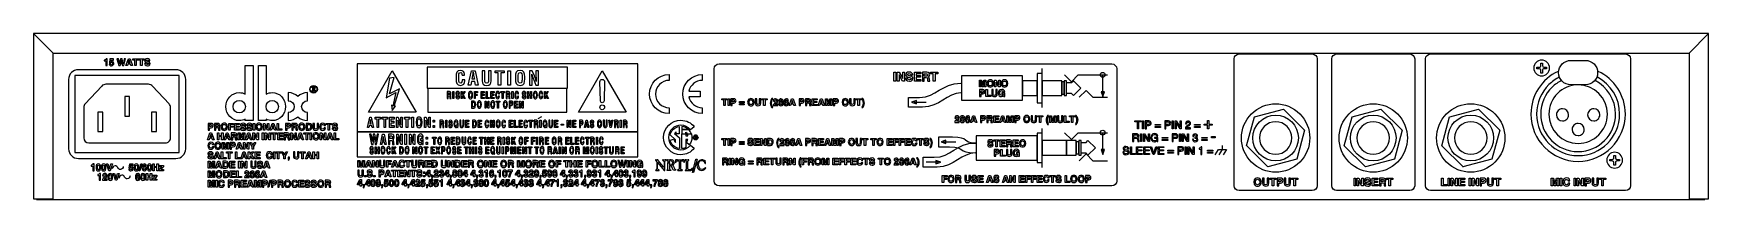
# Model space of a CAD drawing. Extents: x -109.8 to -92.6, y 118.2 to 119.9.
import ezdxf

# ---------------------------------------------------------------- set-up
doc = ezdxf.new("R2010")
doc.units = 0
doc.header["$MEASUREMENT"] = 0
doc.layers.add('LAYER_1', color=160, linetype='CONTINUOUS')

# ---------------------------------------------------------------- blocks, each defined once
blk = doc.blocks.new('AI9-BLK53')
at = {"layer": 'LAYER_1', "color": 7}
blk.add_open_spline([(-5.23, 11.71), (-9.4, 9.75), (-12.29, 5.5), (-12.29, 0.58), (-12.29, -6.2), (-6.79, -11.71), (0, -11.71), (6.79, -11.71), (12.29, -6.2), (12.29, 0.58), (12.29, 5.5), (9.41, 9.75), (5.23, 11.71)], degree=3, knots=[0, 0, 0, 0, 1, 1, 1, 2, 2, 2, 3, 3, 3, 4, 4, 4, 4], dxfattribs=at)
blk = doc.blocks.new('AI9-BLK52')
at = {"layer": 'LAYER_1', "color": 7}
for points in [[(-16.69, 4.05), (-17.08, 4.05), (-16.45, 5.83), (-16.02, 5.83), (-15.39, 4.05), (-15.8, 4.05), (-15.91, 4.42), (-16.56, 4.42)], [(-16.47, 4.72), (-16.01, 4.72), (-16.23, 5.43), (-16.24, 5.43)], [(-14.11, 4.85), (-14.11, 4.05), (-14.48, 4.05), (-14.48, 5.83), (-14.11, 5.83), (-14.11, 5.15), (-13.42, 5.15), (-13.42, 5.83), (-13.05, 5.83), (-13.05, 4.05), (-13.42, 4.05), (-13.42, 4.85)], [(-12.44, 4.05), (-12.83, 4.05), (-12.19, 5.83), (-11.77, 5.83), (-11.14, 4.05), (-11.54, 4.05), (-11.66, 4.42), (-12.31, 4.42)], [(-12.21, 4.72), (-11.76, 4.72), (-11.98, 5.43), (-11.99, 5.43)], [(-11.22, 6.52), (-11.59, 6.52), (-11.59, 8.3), (-10.33, 8.3), (-10.33, 7.98), (-11.22, 7.98), (-11.22, 7.58), (-10.44, 7.58), (-10.44, 7.27), (-11.22, 7.27)], [(-8.78, 7.98), (-9.72, 7.98), (-9.72, 7.61), (-8.85, 7.61), (-8.85, 7.29), (-9.72, 7.29), (-9.72, 6.84), (-8.73, 6.84), (-8.73, 6.52), (-10.08, 6.52), (-10.08, 8.3), (-8.78, 8.3)], [(-7.42, 4.05), (-7.77, 4.05), (-7.77, 5.53), (-7.77, 5.53), (-8.1, 4.05), (-8.46, 4.05), (-8.79, 5.53), (-8.79, 5.53), (-8.79, 4.05), (-9.14, 4.05), (-9.14, 5.83), (-8.6, 5.83), (-8.28, 4.43), (-8.27, 4.43), (-7.96, 5.83), (-7.42, 5.83)], [(-6.81, 4.05), (-7.2, 4.05), (-6.57, 5.83), (-6.14, 5.83), (-5.52, 4.05), (-5.92, 4.05), (-6.03, 4.42), (-6.69, 4.42)], [(-6.59, 4.72), (-6.14, 4.72), (-6.36, 5.43), (-6.36, 5.43)], [(-4.2, 5.83), (-3.85, 5.83), (-3.85, 4.05), (-4.22, 4.05), (-4.95, 5.32), (-4.95, 5.32), (-4.95, 4.05), (-5.3, 4.05), (-5.3, 5.83), (-4.91, 5.83), (-4.2, 4.59), (-4.2, 4.59)], [(-4.8, 6.52), (-5.17, 6.52), (-5.17, 8.3), (-4.8, 8.3)], [(-2.47, 4.05), (-2.84, 4.05), (-2.84, 5.83), (-2.47, 5.83)], [(-1.45, 8.3), (-1.1, 8.3), (-1.1, 6.52), (-1.47, 6.52), (-2.2, 7.79), (-2.2, 7.79), (-2.2, 6.52), (-2.55, 6.52), (-2.55, 8.3), (-2.16, 8.3), (-1.45, 7.06), (-1.45, 7.06)], [(-1.04, 5.83), (-0.7, 5.83), (-0.7, 4.05), (-1.07, 4.05), (-1.79, 5.32), (-1.8, 5.32), (-1.8, 4.05), (-2.14, 4.05), (-2.14, 5.83), (-1.75, 5.83), (-1.05, 4.59), (-1.04, 4.59)], [(-0.5, 6.52), (-0.89, 6.52), (-0.25, 8.3), (0.17, 8.3), (0.8, 6.52), (0.4, 6.52), (0.28, 6.89), (-0.37, 6.89)], [(0.41, 4.05), (0.04, 4.05), (0.04, 5.51), (-0.5, 5.51), (-0.5, 5.83), (0.95, 5.83), (0.95, 5.51), (0.41, 5.51)], [(-0.27, 7.19), (0.18, 7.19), (-0.04, 7.89), (-0.05, 7.89)], [(1.41, 6.84), (2.29, 6.84), (2.29, 6.52), (1.04, 6.52), (1.04, 8.3), (1.41, 8.3)], [(2.47, 5.51), (1.53, 5.51), (1.53, 5.14), (2.39, 5.14), (2.39, 4.83), (1.53, 4.83), (1.53, 4.37), (2.51, 4.37), (2.51, 4.05), (1.17, 4.05), (1.17, 5.83), (2.47, 5.83)], [(5.68, 5.83), (6.02, 5.83), (6.02, 4.05), (5.65, 4.05), (4.93, 5.32), (4.92, 5.32), (4.92, 4.05), (4.58, 4.05), (4.58, 5.83), (4.97, 5.83), (5.67, 4.59), (5.68, 4.59)], [(6.63, 4.05), (6.24, 4.05), (6.87, 5.83), (7.3, 5.83), (7.92, 4.05), (7.52, 4.05), (7.41, 4.42), (6.75, 4.42)], [(6.85, 4.72), (7.3, 4.72), (7.09, 5.43), (7.08, 5.43)], [(8.92, 4.05), (8.54, 4.05), (8.54, 5.51), (8.01, 5.51), (8.01, 5.83), (9.45, 5.83), (9.45, 5.51), (8.92, 5.51)], [(10.01, 4.05), (9.64, 4.05), (9.64, 5.83), (10.01, 5.83)], [(13.36, 5.83), (13.71, 5.83), (13.71, 4.05), (13.34, 4.05), (12.61, 5.32), (12.61, 5.32), (12.61, 4.05), (12.26, 4.05), (12.26, 5.83), (12.65, 5.83), (13.36, 4.59), (13.36, 4.59)], [(14.68, 6.52), (14.31, 6.52), (14.31, 7.98), (13.78, 7.98), (13.78, 8.3), (15.22, 8.3), (15.22, 7.98), (14.68, 7.98)], [(14.31, 4.05), (13.92, 4.05), (14.56, 5.83), (14.98, 5.83), (15.61, 4.05), (15.2, 4.05), (15.09, 4.42), (14.44, 4.42)], [(14.54, 4.72), (14.99, 4.72), (14.77, 5.43), (14.76, 5.43)], [(16.21, 4.37), (17.1, 4.37), (17.1, 4.05), (15.84, 4.05), (15.84, 5.83), (16.21, 5.83)], [(-15.04, -0.89), (-15.43, -0.89), (-14.8, 0.89), (-14.37, 0.89), (-13.75, -0.89), (-14.15, -0.89), (-14.26, -0.52), (-14.92, -0.52)], [(-14.82, -0.21), (-14.37, -0.21), (-14.59, 0.49), (-14.59, 0.49)], [(-13.14, -0.57), (-12.26, -0.57), (-12.26, -0.89), (-13.51, -0.89), (-13.51, 0.89), (-13.14, 0.89)], [(-11.53, 1.58), (-11.88, 1.58), (-11.88, 3.06), (-11.88, 3.06), (-12.22, 1.58), (-12.58, 1.58), (-12.9, 3.06), (-12.91, 3.06), (-12.91, 1.58), (-13.25, 1.58), (-13.25, 3.36), (-12.71, 3.36), (-12.39, 1.96), (-12.39, 1.96), (-12.07, 3.36), (-11.53, 3.36)], [(-11.25, -0.89), (-11.62, -0.89), (-11.62, 0.57), (-12.15, 0.57), (-12.15, 0.89), (-10.71, 0.89), (-10.71, 0.57), (-11.25, 0.57)], [(-9.44, -0.57), (-8.55, -0.57), (-8.55, -0.89), (-9.81, -0.89), (-9.81, 0.89), (-9.44, 0.89)], [(-9.28, 1.58), (-9.67, 1.58), (-9.04, 3.36), (-8.61, 3.36), (-7.99, 1.58), (-8.39, 1.58), (-8.5, 1.95), (-9.16, 1.95)], [(-9.06, 2.25), (-8.61, 2.25), (-8.83, 2.96), (-8.83, 2.96)], [(-8.04, -0.89), (-8.43, -0.89), (-7.8, 0.89), (-7.38, 0.89), (-6.75, -0.89), (-7.15, -0.89), (-7.27, -0.52), (-7.92, -0.52)], [(-7.82, -0.21), (-7.37, -0.21), (-7.59, 0.49), (-7.6, 0.49)], [(-6.67, 3.36), (-6.32, 3.36), (-6.32, 1.58), (-6.69, 1.58), (-7.42, 2.85), (-7.42, 2.85), (-7.42, 1.58), (-7.77, 1.58), (-7.77, 3.36), (-7.38, 3.36), (-6.67, 2.12), (-6.67, 2.12)], [(-6.12, -0.89), (-6.49, -0.89), (-6.49, 0.89), (-6.12, 0.89), (-6.12, 0.17), (-5.44, 0.89), (-4.96, 0.89), (-5.68, 0.16), (-4.92, -0.89), (-5.4, -0.89), (-5.94, -0.11), (-6.12, -0.29)], [(-5.13, 1.58), (-5.5, 1.58), (-5.5, 2.25), (-6.12, 3.36), (-5.68, 3.36), (-5.31, 2.59), (-4.96, 3.36), (-4.54, 3.36), (-5.13, 2.25)], [(-3.43, 0.57), (-4.37, 0.57), (-4.37, 0.2), (-3.5, 0.2), (-3.5, -0.11), (-4.37, -0.11), (-4.37, -0.57), (-3.38, -0.57), (-3.38, -0.89), (-4.73, -0.89), (-4.73, 0.89), (-3.43, 0.89)], [(0.41, -0.89), (0.04, -0.89), (0.04, 0.89), (0.41, 0.89)], [(1.51, -0.89), (1.14, -0.89), (1.14, 0.57), (0.61, 0.57), (0.61, 0.89), (2.05, 0.89), (2.05, 0.57), (1.51, 0.57)], [(3.1, -0.89), (2.73, -0.89), (2.73, -0.22), (2.12, 0.89), (2.55, 0.89), (2.92, 0.12), (3.27, 0.89), (3.69, 0.89), (3.1, -0.22)], [(7.82, -0.89), (7.45, -0.89), (7.45, 0.57), (6.92, 0.57), (6.92, 0.89), (8.36, 0.89), (8.36, 0.57), (7.82, 0.57)], [(8.83, -0.89), (8.44, -0.89), (9.07, 0.89), (9.5, 0.89), (10.13, -0.89), (9.72, -0.89), (9.61, -0.52), (8.95, -0.52)], [(9.05, -0.21), (9.51, -0.21), (9.29, 0.49), (9.28, 0.49)], [(10.72, -0.09), (10.72, -0.89), (10.35, -0.89), (10.35, 0.89), (10.72, 0.89), (10.72, 0.21), (11.41, 0.21), (11.41, 0.89), (11.78, 0.89), (11.78, -0.89), (11.41, -0.89), (11.41, -0.09)], [(-15.24, -3.36), (-15.58, -3.36), (-15.58, -1.87), (-15.59, -1.87), (-15.92, -3.36), (-16.28, -3.36), (-16.61, -1.87), (-16.61, -1.87), (-16.61, -3.36), (-16.96, -3.36), (-16.96, -1.58), (-16.42, -1.58), (-16.1, -2.98), (-16.09, -2.98), (-15.77, -1.58), (-15.24, -1.58)], [(-15.24, -5.83), (-15.58, -5.83), (-15.58, -4.34), (-15.59, -4.34), (-15.92, -5.83), (-16.28, -5.83), (-16.61, -4.34), (-16.61, -4.34), (-16.61, -5.83), (-16.96, -5.83), (-16.96, -4.05), (-16.42, -4.05), (-16.1, -5.45), (-16.09, -5.45), (-15.77, -4.05), (-15.24, -4.05)], [(-14.63, -3.36), (-15.02, -3.36), (-14.39, -1.58), (-13.96, -1.58), (-13.34, -3.36), (-13.74, -3.36), (-13.85, -2.99), (-14.51, -2.99)], [(-14.41, -2.68), (-13.96, -2.68), (-14.18, -1.98), (-14.18, -1.98)], [(-10.01, -1.9), (-10.95, -1.9), (-10.95, -2.27), (-10.09, -2.27), (-10.09, -2.58), (-10.95, -2.58), (-10.95, -3.04), (-9.97, -3.04), (-9.97, -3.36), (-11.32, -3.36), (-11.32, -1.58), (-10.01, -1.58)], [(-9.87, -4.37), (-10.82, -4.37), (-10.82, -4.74), (-9.95, -4.74), (-9.95, -5.05), (-10.82, -5.05), (-10.82, -5.51), (-9.83, -5.51), (-9.83, -5.83), (-11.18, -5.83), (-11.18, -4.05), (-9.87, -4.05)], [(-9.16, -5.5), (-8.28, -5.5), (-8.28, -5.83), (-9.53, -5.83), (-9.53, -4.05), (-9.16, -4.05)], [(-8.64, -3.36), (-9.01, -3.36), (-9.01, -1.58), (-8.64, -1.58)], [(-7.22, -1.58), (-6.87, -1.58), (-6.87, -3.36), (-7.24, -3.36), (-7.96, -2.09), (-7.97, -2.09), (-7.97, -3.36), (-8.31, -3.36), (-8.31, -1.58), (-7.92, -1.58), (-7.22, -2.82), (-7.22, -2.82)], [(-2.97, -5.83), (-3.36, -5.83), (-2.72, -4.05), (-2.3, -4.05), (-1.67, -5.83), (-2.07, -5.83), (-2.19, -5.46), (-2.84, -5.46)], [(-2.15, -3.36), (-2.54, -3.36), (-1.9, -1.58), (-1.48, -1.58), (-0.85, -3.36), (-1.25, -3.36), (-1.37, -2.99), (-2.02, -2.99)], [(-1.92, -2.68), (-1.47, -2.68), (-1.69, -1.98), (-1.7, -1.98)], [(-15.24, -8.3), (-15.58, -8.3), (-15.58, -6.81), (-15.59, -6.81), (-15.92, -8.3), (-16.28, -8.3), (-16.61, -6.81), (-16.61, -6.81), (-16.61, -8.3), (-16.96, -8.3), (-16.96, -6.52), (-16.42, -6.52), (-16.1, -7.92), (-16.09, -7.92), (-15.77, -6.52), (-15.24, -6.52)], [(-14.54, -8.3), (-14.91, -8.3), (-14.91, -6.52), (-14.54, -6.52)], [(-6.99, -6.84), (-7.93, -6.84), (-7.93, -7.21), (-7.07, -7.21), (-7.07, -7.52), (-7.93, -7.52), (-7.93, -7.98), (-6.95, -7.98), (-6.95, -8.3), (-8.3, -8.3), (-8.3, -6.52), (-6.99, -6.52)], [(-6.4, -8.3), (-6.79, -8.3), (-6.16, -6.52), (-5.73, -6.52), (-5.1, -8.3), (-5.51, -8.3), (-5.62, -7.93), (-6.27, -7.93)], [(-6.18, -7.62), (-5.72, -7.62), (-5.94, -6.92), (-5.95, -6.92)], [(-3.17, -8.3), (-3.51, -8.3), (-3.51, -6.81), (-3.52, -6.81), (-3.85, -8.3), (-4.21, -8.3), (-4.53, -6.81), (-4.54, -6.81), (-4.54, -8.3), (-4.88, -8.3), (-4.88, -6.52), (-4.34, -6.52), (-4.02, -7.92), (-4.02, -7.92), (-3.7, -6.52), (-3.17, -6.52)], [(-2.74, -5.15), (-2.29, -5.15), (-2.51, -4.45), (-2.52, -4.45)], [(-1.14, -8.34), (-1.43, -8.34), (-0.87, -6.47), (-0.58, -6.47)], [(7.96, -6.84), (7.02, -6.84), (7.02, -7.21), (7.89, -7.21), (7.89, -7.52), (7.02, -7.52), (7.02, -7.98), (8, -7.98), (8, -8.3), (6.66, -8.3), (6.66, -6.52), (7.96, -6.52)]]:
    blk.add_lwpolyline(points, close=True, dxfattribs=at)
for points, knots in [([(-16.57, 6.52), (-16.57, 6.52), (-16.94, 6.52), (-16.94, 6.52), (-16.94, 6.52), (-16.94, 8.3), (-16.94, 8.3), (-16.94, 8.3), (-16.13, 8.3), (-16.13, 8.3), (-15.79, 8.3), (-15.58, 8.08), (-15.58, 7.73), (-15.58, 7.57), (-15.67, 7.16), (-16.14, 7.16), (-16.14, 7.16), (-16.57, 7.16), (-16.57, 7.16), (-16.57, 7.16), (-16.57, 6.52), (-16.57, 6.52)], [0, 0, 0, 0, 1, 1, 1, 2, 2, 2, 3, 3, 3, 4, 4, 4, 5, 5, 5, 6, 6, 6, 7, 7, 7, 7]), ([(-16.23, 7.47), (-15.95, 7.47), (-15.95, 7.67), (-15.95, 7.74), (-15.95, 7.92), (-16.05, 7.99), (-16.28, 7.99), (-16.28, 7.99), (-16.57, 7.99), (-16.57, 7.99), (-16.57, 7.99), (-16.57, 7.47), (-16.57, 7.47), (-16.57, 7.47), (-16.23, 7.47), (-16.23, 7.47)], [0, 0, 0, 0, 1, 1, 1, 2, 2, 2, 3, 3, 3, 4, 4, 4, 5, 5, 5, 5]), ([(-15.29, 8.3), (-15.29, 8.3), (-14.4, 8.3), (-14.4, 8.3), (-13.92, 8.3), (-13.84, 7.95), (-13.84, 7.79), (-13.84, 7.6), (-13.94, 7.43), (-14.11, 7.37), (-13.97, 7.31), (-13.89, 7.25), (-13.89, 6.92), (-13.89, 6.66), (-13.89, 6.6), (-13.81, 6.57), (-13.81, 6.57), (-13.81, 6.52), (-13.81, 6.52), (-13.81, 6.52), (-14.22, 6.52), (-14.22, 6.52), (-14.24, 6.61), (-14.26, 6.7), (-14.26, 6.88), (-14.26, 7.12), (-14.27, 7.22), (-14.55, 7.22), (-14.55, 7.22), (-14.93, 7.22), (-14.93, 7.22), (-14.93, 7.22), (-14.93, 6.52), (-14.93, 6.52), (-14.93, 6.52), (-15.29, 6.52), (-15.29, 6.52), (-15.29, 6.52), (-15.29, 8.3), (-15.29, 8.3)], [0, 0, 0, 0, 1, 1, 1, 2, 2, 2, 3, 3, 3, 4, 4, 4, 5, 5, 5, 6, 6, 6, 7, 7, 7, 8, 8, 8, 9, 9, 9, 10, 10, 10, 11, 11, 11, 12, 12, 12, 13, 13, 13, 13]), ([(-14.49, 7.51), (-14.3, 7.51), (-14.21, 7.58), (-14.21, 7.76), (-14.21, 7.85), (-14.25, 7.99), (-14.47, 7.99), (-14.47, 7.99), (-14.93, 7.99), (-14.93, 7.99), (-14.93, 7.99), (-14.93, 7.51), (-14.93, 7.51), (-14.93, 7.51), (-14.49, 7.51), (-14.49, 7.51)], [0, 0, 0, 0, 1, 1, 1, 2, 2, 2, 3, 3, 3, 4, 4, 4, 5, 5, 5, 5]), ([(-12.74, 8.34), (-12.5, 8.34), (-11.88, 8.24), (-11.88, 7.41), (-11.88, 6.58), (-12.5, 6.47), (-12.74, 6.47), (-12.97, 6.47), (-13.59, 6.58), (-13.59, 7.41), (-13.59, 8.24), (-12.97, 8.34), (-12.74, 8.34)], [0, 0, 0, 0, 1, 1, 1, 2, 2, 2, 3, 3, 3, 4, 4, 4, 4]), ([(-12.74, 6.79), (-12.54, 6.79), (-12.26, 6.91), (-12.26, 7.41), (-12.26, 7.9), (-12.54, 8.03), (-12.74, 8.03), (-12.94, 8.03), (-13.22, 7.9), (-13.22, 7.41), (-13.22, 6.91), (-12.94, 6.79), (-12.74, 6.79)], [0, 0, 0, 0, 1, 1, 1, 2, 2, 2, 3, 3, 3, 4, 4, 4, 4]), ([(-10.9, 5.83), (-10.9, 5.83), (-10.01, 5.83), (-10.01, 5.83), (-9.54, 5.83), (-9.45, 5.48), (-9.45, 5.32), (-9.45, 5.13), (-9.55, 4.96), (-9.72, 4.9), (-9.58, 4.84), (-9.5, 4.78), (-9.5, 4.45), (-9.5, 4.19), (-9.5, 4.13), (-9.42, 4.1), (-9.42, 4.1), (-9.42, 4.05), (-9.42, 4.05), (-9.42, 4.05), (-9.83, 4.05), (-9.83, 4.05), (-9.85, 4.14), (-9.87, 4.23), (-9.87, 4.41), (-9.87, 4.65), (-9.88, 4.75), (-10.16, 4.75), (-10.16, 4.75), (-10.54, 4.75), (-10.54, 4.75), (-10.54, 4.75), (-10.54, 4.05), (-10.54, 4.05), (-10.54, 4.05), (-10.9, 4.05), (-10.9, 4.05), (-10.9, 4.05), (-10.9, 5.83), (-10.9, 5.83)], [0, 0, 0, 0, 1, 1, 1, 2, 2, 2, 3, 3, 3, 4, 4, 4, 5, 5, 5, 6, 6, 6, 7, 7, 7, 8, 8, 8, 9, 9, 9, 10, 10, 10, 11, 11, 11, 12, 12, 12, 13, 13, 13, 13]), ([(-10.11, 5.04), (-9.91, 5.04), (-9.82, 5.11), (-9.82, 5.29), (-9.82, 5.38), (-9.86, 5.52), (-10.08, 5.52), (-10.08, 5.52), (-10.54, 5.52), (-10.54, 5.52), (-10.54, 5.52), (-10.54, 5.04), (-10.54, 5.04), (-10.54, 5.04), (-10.11, 5.04), (-10.11, 5.04)], [0, 0, 0, 0, 1, 1, 1, 2, 2, 2, 3, 3, 3, 4, 4, 4, 5, 5, 5, 5]), ([(-8.17, 7.07), (-8.17, 6.97), (-8.12, 6.78), (-7.79, 6.78), (-7.62, 6.78), (-7.42, 6.82), (-7.42, 7.01), (-7.42, 7.15), (-7.56, 7.19), (-7.74, 7.23), (-7.74, 7.23), (-7.93, 7.27), (-7.93, 7.27), (-8.22, 7.34), (-8.5, 7.41), (-8.5, 7.8), (-8.5, 7.99), (-8.39, 8.34), (-7.82, 8.34), (-7.27, 8.34), (-7.13, 7.99), (-7.12, 7.77), (-7.12, 7.77), (-7.48, 7.77), (-7.48, 7.77), (-7.49, 7.85), (-7.52, 8.04), (-7.84, 8.04), (-7.98, 8.04), (-8.15, 7.98), (-8.15, 7.82), (-8.15, 7.68), (-8.04, 7.66), (-7.96, 7.64), (-7.96, 7.64), (-7.53, 7.53), (-7.53, 7.53), (-7.29, 7.47), (-7.07, 7.37), (-7.07, 7.05), (-7.07, 6.52), (-7.61, 6.47), (-7.77, 6.47), (-8.41, 6.47), (-8.52, 6.85), (-8.52, 7.07), (-8.52, 7.07), (-8.17, 7.07), (-8.17, 7.07)], [0, 0, 0, 0, 1, 1, 1, 2, 2, 2, 3, 3, 3, 4, 4, 4, 5, 5, 5, 6, 6, 6, 7, 7, 7, 8, 8, 8, 9, 9, 9, 10, 10, 10, 11, 11, 11, 12, 12, 12, 13, 13, 13, 14, 14, 14, 15, 15, 15, 16, 16, 16, 16]), ([(-6.52, 7.07), (-6.52, 6.97), (-6.47, 6.78), (-6.15, 6.78), (-5.97, 6.78), (-5.78, 6.82), (-5.78, 7.01), (-5.78, 7.15), (-5.91, 7.19), (-6.1, 7.23), (-6.1, 7.23), (-6.29, 7.27), (-6.29, 7.27), (-6.57, 7.34), (-6.85, 7.41), (-6.85, 7.8), (-6.85, 7.99), (-6.74, 8.34), (-6.17, 8.34), (-5.62, 8.34), (-5.48, 7.99), (-5.48, 7.77), (-5.48, 7.77), (-5.83, 7.77), (-5.83, 7.77), (-5.84, 7.85), (-5.87, 8.04), (-6.2, 8.04), (-6.34, 8.04), (-6.5, 7.98), (-6.5, 7.82), (-6.5, 7.68), (-6.39, 7.66), (-6.32, 7.64), (-6.32, 7.64), (-5.88, 7.53), (-5.88, 7.53), (-5.64, 7.47), (-5.42, 7.37), (-5.42, 7.05), (-5.42, 6.52), (-5.96, 6.47), (-6.12, 6.47), (-6.77, 6.47), (-6.88, 6.85), (-6.88, 7.07), (-6.88, 7.07), (-6.52, 7.07), (-6.52, 7.07)], [0, 0, 0, 0, 1, 1, 1, 2, 2, 2, 3, 3, 3, 4, 4, 4, 5, 5, 5, 6, 6, 6, 7, 7, 7, 8, 8, 8, 9, 9, 9, 10, 10, 10, 11, 11, 11, 12, 12, 12, 13, 13, 13, 14, 14, 14, 15, 15, 15, 16, 16, 16, 16]), ([(-3.68, 8.34), (-3.44, 8.34), (-2.83, 8.24), (-2.83, 7.41), (-2.83, 6.58), (-3.44, 6.47), (-3.68, 6.47), (-3.91, 6.47), (-4.53, 6.58), (-4.53, 7.41), (-4.53, 8.24), (-3.91, 8.34), (-3.68, 8.34)], [0, 0, 0, 0, 1, 1, 1, 2, 2, 2, 3, 3, 3, 4, 4, 4, 4]), ([(-3.68, 6.79), (-3.48, 6.79), (-3.2, 6.91), (-3.2, 7.41), (-3.2, 7.9), (-3.48, 8.03), (-3.68, 8.03), (-3.88, 8.03), (-4.16, 7.9), (-4.16, 7.41), (-4.16, 6.91), (-3.88, 6.79), (-3.68, 6.79)], [0, 0, 0, 0, 1, 1, 1, 2, 2, 2, 3, 3, 3, 4, 4, 4, 4]), ([(2.81, 5.83), (2.81, 5.83), (3.71, 5.83), (3.71, 5.83), (4.18, 5.83), (4.27, 5.48), (4.27, 5.32), (4.27, 5.13), (4.17, 4.96), (3.99, 4.9), (4.14, 4.84), (4.22, 4.78), (4.22, 4.45), (4.22, 4.19), (4.22, 4.13), (4.3, 4.1), (4.3, 4.1), (4.3, 4.05), (4.3, 4.05), (4.3, 4.05), (3.89, 4.05), (3.89, 4.05), (3.86, 4.14), (3.85, 4.23), (3.85, 4.41), (3.85, 4.65), (3.83, 4.75), (3.56, 4.75), (3.56, 4.75), (3.18, 4.75), (3.18, 4.75), (3.18, 4.75), (3.18, 4.05), (3.18, 4.05), (3.18, 4.05), (2.81, 4.05), (2.81, 4.05), (2.81, 4.05), (2.81, 5.83), (2.81, 5.83)], [0, 0, 0, 0, 1, 1, 1, 2, 2, 2, 3, 3, 3, 4, 4, 4, 5, 5, 5, 6, 6, 6, 7, 7, 7, 8, 8, 8, 9, 9, 9, 10, 10, 10, 11, 11, 11, 12, 12, 12, 13, 13, 13, 13]), ([(3.61, 5.04), (3.8, 5.04), (3.9, 5.11), (3.9, 5.29), (3.9, 5.38), (3.86, 5.52), (3.64, 5.52), (3.64, 5.52), (3.18, 5.52), (3.18, 5.52), (3.18, 5.52), (3.18, 5.04), (3.18, 5.04), (3.18, 5.04), (3.61, 5.04), (3.61, 5.04)], [0, 0, 0, 0, 1, 1, 1, 2, 2, 2, 3, 3, 3, 4, 4, 4, 5, 5, 5, 5]), ([(3.6, 6.52), (3.6, 6.52), (3.23, 6.52), (3.23, 6.52), (3.23, 6.52), (3.23, 8.3), (3.23, 8.3), (3.23, 8.3), (4.04, 8.3), (4.04, 8.3), (4.38, 8.3), (4.59, 8.08), (4.59, 7.73), (4.59, 7.57), (4.5, 7.16), (4.03, 7.16), (4.03, 7.16), (3.6, 7.16), (3.6, 7.16), (3.6, 7.16), (3.6, 6.52), (3.6, 6.52)], [0, 0, 0, 0, 1, 1, 1, 2, 2, 2, 3, 3, 3, 4, 4, 4, 5, 5, 5, 6, 6, 6, 7, 7, 7, 7]), ([(3.94, 7.47), (4.22, 7.47), (4.22, 7.67), (4.22, 7.74), (4.22, 7.92), (4.12, 7.99), (3.89, 7.99), (3.89, 7.99), (3.6, 7.99), (3.6, 7.99), (3.6, 7.99), (3.6, 7.47), (3.6, 7.47), (3.6, 7.47), (3.94, 7.47), (3.94, 7.47)], [0, 0, 0, 0, 1, 1, 1, 2, 2, 2, 3, 3, 3, 4, 4, 4, 5, 5, 5, 5]), ([(4.88, 8.3), (4.88, 8.3), (5.77, 8.3), (5.77, 8.3), (6.25, 8.3), (6.33, 7.95), (6.33, 7.79), (6.33, 7.6), (6.23, 7.43), (6.06, 7.37), (6.2, 7.31), (6.28, 7.25), (6.28, 6.92), (6.28, 6.66), (6.28, 6.6), (6.36, 6.57), (6.36, 6.57), (6.36, 6.52), (6.36, 6.52), (6.36, 6.52), (5.95, 6.52), (5.95, 6.52), (5.93, 6.61), (5.91, 6.7), (5.91, 6.88), (5.91, 7.12), (5.9, 7.22), (5.62, 7.22), (5.62, 7.22), (5.24, 7.22), (5.24, 7.22), (5.24, 7.22), (5.24, 6.52), (5.24, 6.52), (5.24, 6.52), (4.88, 6.52), (4.88, 6.52), (4.88, 6.52), (4.88, 8.3), (4.88, 8.3)], [0, 0, 0, 0, 1, 1, 1, 2, 2, 2, 3, 3, 3, 4, 4, 4, 5, 5, 5, 6, 6, 6, 7, 7, 7, 8, 8, 8, 9, 9, 9, 10, 10, 10, 11, 11, 11, 12, 12, 12, 13, 13, 13, 13]), ([(5.68, 7.51), (5.87, 7.51), (5.96, 7.58), (5.96, 7.76), (5.96, 7.85), (5.92, 7.99), (5.7, 7.99), (5.7, 7.99), (5.24, 7.99), (5.24, 7.99), (5.24, 7.99), (5.24, 7.51), (5.24, 7.51), (5.24, 7.51), (5.68, 7.51), (5.68, 7.51)], [0, 0, 0, 0, 1, 1, 1, 2, 2, 2, 3, 3, 3, 4, 4, 4, 5, 5, 5, 5]), ([(7.43, 8.34), (7.67, 8.34), (8.29, 8.24), (8.29, 7.41), (8.29, 6.58), (7.67, 6.47), (7.43, 6.47), (7.2, 6.47), (6.58, 6.58), (6.58, 7.41), (6.58, 8.24), (7.2, 8.34), (7.43, 8.34)], [0, 0, 0, 0, 1, 1, 1, 2, 2, 2, 3, 3, 3, 4, 4, 4, 4]), ([(7.43, 6.79), (7.63, 6.79), (7.92, 6.91), (7.92, 7.41), (7.92, 7.9), (7.63, 8.03), (7.43, 8.03), (7.23, 8.03), (6.95, 7.9), (6.95, 7.41), (6.95, 6.91), (7.23, 6.79), (7.43, 6.79)], [0, 0, 0, 0, 1, 1, 1, 2, 2, 2, 3, 3, 3, 4, 4, 4, 4]), ([(8.58, 8.3), (8.58, 8.3), (9.36, 8.3), (9.36, 8.3), (9.96, 8.3), (10.09, 7.79), (10.09, 7.45), (10.09, 7.07), (9.94, 6.52), (9.35, 6.52), (9.35, 6.52), (8.58, 6.52), (8.58, 6.52), (8.58, 6.52), (8.58, 8.3), (8.58, 8.3)], [0, 0, 0, 0, 1, 1, 1, 2, 2, 2, 3, 3, 3, 4, 4, 4, 5, 5, 5, 5]), ([(8.94, 6.83), (8.94, 6.83), (9.31, 6.83), (9.31, 6.83), (9.61, 6.83), (9.71, 7.13), (9.71, 7.42), (9.71, 7.95), (9.46, 7.99), (9.3, 7.99), (9.3, 7.99), (8.94, 7.99), (8.94, 7.99), (8.94, 7.99), (8.94, 6.83), (8.94, 6.83)], [0, 0, 0, 0, 1, 1, 1, 2, 2, 2, 3, 3, 3, 4, 4, 4, 5, 5, 5, 5]), ([(11.13, 5.87), (11.36, 5.87), (11.98, 5.77), (11.98, 4.94), (11.98, 4.11), (11.36, 4.01), (11.13, 4.01), (10.9, 4.01), (10.28, 4.11), (10.28, 4.94), (10.28, 5.77), (10.9, 5.87), (11.13, 5.87)], [0, 0, 0, 0, 1, 1, 1, 2, 2, 2, 3, 3, 3, 4, 4, 4, 4]), ([(11.78, 7.14), (11.78, 6.67), (11.5, 6.47), (11.06, 6.47), (10.89, 6.47), (10.65, 6.51), (10.49, 6.69), (10.4, 6.8), (10.36, 6.94), (10.35, 7.12), (10.35, 7.12), (10.35, 8.3), (10.35, 8.3), (10.35, 8.3), (10.73, 8.3), (10.73, 8.3), (10.73, 8.3), (10.73, 7.14), (10.73, 7.14), (10.73, 6.9), (10.88, 6.79), (11.05, 6.79), (11.3, 6.79), (11.41, 6.91), (11.41, 7.13), (11.41, 7.13), (11.41, 8.3), (11.41, 8.3), (11.41, 8.3), (11.78, 8.3), (11.78, 8.3), (11.78, 8.3), (11.78, 7.14), (11.78, 7.14)], [0, 0, 0, 0, 1, 1, 1, 2, 2, 2, 3, 3, 3, 4, 4, 4, 5, 5, 5, 6, 6, 6, 7, 7, 7, 8, 8, 8, 9, 9, 9, 10, 10, 10, 11, 11, 11, 11]), ([(11.13, 4.32), (11.33, 4.32), (11.61, 4.44), (11.61, 4.94), (11.61, 5.43), (11.33, 5.56), (11.13, 5.56), (10.93, 5.56), (10.65, 5.43), (10.65, 4.94), (10.65, 4.44), (10.93, 4.32), (11.13, 4.32)], [0, 0, 0, 0, 1, 1, 1, 2, 2, 2, 3, 3, 3, 4, 4, 4, 4]), ([(13.28, 7.71), (13.25, 7.82), (13.19, 8.02), (12.89, 8.02), (12.71, 8.02), (12.45, 7.9), (12.45, 7.4), (12.45, 7.08), (12.57, 6.8), (12.89, 6.8), (13.09, 6.8), (13.23, 6.91), (13.28, 7.13), (13.28, 7.13), (13.65, 7.13), (13.65, 7.13), (13.57, 6.74), (13.32, 6.47), (12.88, 6.47), (12.41, 6.47), (12.07, 6.79), (12.07, 7.41), (12.07, 8.03), (12.43, 8.34), (12.88, 8.34), (13.41, 8.34), (13.63, 7.98), (13.65, 7.71), (13.65, 7.71), (13.28, 7.71), (13.28, 7.71)], [0, 0, 0, 0, 1, 1, 1, 2, 2, 2, 3, 3, 3, 4, 4, 4, 5, 5, 5, 6, 6, 6, 7, 7, 7, 8, 8, 8, 9, 9, 9, 10, 10, 10, 10]), ([(15.7, 7.07), (15.71, 6.97), (15.76, 6.78), (16.08, 6.78), (16.25, 6.78), (16.45, 6.82), (16.45, 7.01), (16.45, 7.15), (16.32, 7.19), (16.13, 7.23), (16.13, 7.23), (15.94, 7.27), (15.94, 7.27), (15.65, 7.34), (15.38, 7.41), (15.38, 7.8), (15.38, 7.99), (15.48, 8.34), (16.06, 8.34), (16.6, 8.34), (16.75, 7.99), (16.75, 7.77), (16.75, 7.77), (16.39, 7.77), (16.39, 7.77), (16.38, 7.85), (16.35, 8.04), (16.03, 8.04), (15.89, 8.04), (15.72, 7.98), (15.72, 7.82), (15.72, 7.68), (15.83, 7.66), (15.91, 7.64), (15.91, 7.64), (16.34, 7.53), (16.34, 7.53), (16.58, 7.47), (16.8, 7.37), (16.8, 7.05), (16.8, 6.52), (16.26, 6.47), (16.11, 6.47), (15.46, 6.47), (15.35, 6.85), (15.35, 7.07), (15.35, 7.07), (15.7, 7.07), (15.7, 7.07)], [0, 0, 0, 0, 1, 1, 1, 2, 2, 2, 3, 3, 3, 4, 4, 4, 5, 5, 5, 6, 6, 6, 7, 7, 7, 8, 8, 8, 9, 9, 9, 10, 10, 10, 11, 11, 11, 12, 12, 12, 13, 13, 13, 14, 14, 14, 15, 15, 15, 16, 16, 16, 16]), ([(-16.68, -0.34), (-16.67, -0.44), (-16.62, -0.63), (-16.3, -0.63), (-16.12, -0.63), (-15.93, -0.58), (-15.93, -0.4), (-15.93, -0.26), (-16.06, -0.22), (-16.25, -0.18), (-16.25, -0.18), (-16.44, -0.13), (-16.44, -0.13), (-16.73, -0.07), (-17, 0), (-17, 0.39), (-17, 0.58), (-16.9, 0.93), (-16.32, 0.93), (-15.78, 0.93), (-15.63, 0.58), (-15.63, 0.36), (-15.63, 0.36), (-15.99, 0.36), (-15.99, 0.36), (-16, 0.44), (-16.03, 0.63), (-16.35, 0.63), (-16.49, 0.63), (-16.66, 0.58), (-16.66, 0.41), (-16.66, 0.28), (-16.54, 0.25), (-16.47, 0.23), (-16.47, 0.23), (-16.04, 0.12), (-16.04, 0.12), (-15.8, 0.06), (-15.57, -0.03), (-15.57, -0.35), (-15.57, -0.89), (-16.12, -0.93), (-16.27, -0.93), (-16.92, -0.93), (-17.03, -0.56), (-17.03, -0.34), (-17.03, -0.34), (-16.68, -0.34), (-16.68, -0.34)], [0, 0, 0, 0, 1, 1, 1, 2, 2, 2, 3, 3, 3, 4, 4, 4, 5, 5, 5, 6, 6, 6, 7, 7, 7, 8, 8, 8, 9, 9, 9, 10, 10, 10, 11, 11, 11, 12, 12, 12, 13, 13, 13, 14, 14, 14, 15, 15, 15, 16, 16, 16, 16]), ([(-15.81, 2.78), (-15.84, 2.88), (-15.89, 3.08), (-16.2, 3.08), (-16.38, 3.08), (-16.64, 2.96), (-16.64, 2.46), (-16.64, 2.14), (-16.51, 1.86), (-16.2, 1.86), (-16, 1.86), (-15.85, 1.97), (-15.81, 2.19), (-15.81, 2.19), (-15.44, 2.19), (-15.44, 2.19), (-15.51, 1.81), (-15.76, 1.54), (-16.21, 1.54), (-16.68, 1.54), (-17.02, 1.85), (-17.02, 2.47), (-17.02, 3.09), (-16.66, 3.4), (-16.2, 3.4), (-15.67, 3.4), (-15.46, 3.04), (-15.44, 2.78), (-15.44, 2.78), (-15.81, 2.78), (-15.81, 2.78)], [0, 0, 0, 0, 1, 1, 1, 2, 2, 2, 3, 3, 3, 4, 4, 4, 5, 5, 5, 6, 6, 6, 7, 7, 7, 8, 8, 8, 9, 9, 9, 10, 10, 10, 10]), ([(-14.38, 3.4), (-14.15, 3.4), (-13.53, 3.3), (-13.53, 2.47), (-13.53, 1.64), (-14.15, 1.54), (-14.38, 1.54), (-14.62, 1.54), (-15.24, 1.64), (-15.24, 2.47), (-15.24, 3.3), (-14.62, 3.4), (-14.38, 3.4)], [0, 0, 0, 0, 1, 1, 1, 2, 2, 2, 3, 3, 3, 4, 4, 4, 4]), ([(-14.38, 1.85), (-14.18, 1.85), (-13.9, 1.97), (-13.9, 2.47), (-13.9, 2.97), (-14.18, 3.09), (-14.38, 3.09), (-14.58, 3.09), (-14.87, 2.97), (-14.87, 2.47), (-14.87, 1.97), (-14.58, 1.85), (-14.38, 1.85)], [0, 0, 0, 0, 1, 1, 1, 2, 2, 2, 3, 3, 3, 4, 4, 4, 4]), ([(-10.81, 1.58), (-10.81, 1.58), (-11.18, 1.58), (-11.18, 1.58), (-11.18, 1.58), (-11.18, 3.36), (-11.18, 3.36), (-11.18, 3.36), (-10.37, 3.36), (-10.37, 3.36), (-10.03, 3.36), (-9.82, 3.14), (-9.82, 2.79), (-9.82, 2.63), (-9.91, 2.22), (-10.38, 2.22), (-10.38, 2.22), (-10.81, 2.22), (-10.81, 2.22), (-10.81, 2.22), (-10.81, 1.58), (-10.81, 1.58)], [0, 0, 0, 0, 1, 1, 1, 2, 2, 2, 3, 3, 3, 4, 4, 4, 5, 5, 5, 6, 6, 6, 7, 7, 7, 7]), ([(-10.46, 2.53), (-10.19, 2.53), (-10.19, 2.73), (-10.19, 2.8), (-10.19, 2.98), (-10.28, 3.05), (-10.51, 3.05), (-10.51, 3.05), (-10.81, 3.05), (-10.81, 3.05), (-10.81, 3.05), (-10.81, 2.53), (-10.81, 2.53), (-10.81, 2.53), (-10.46, 2.53), (-10.46, 2.53)], [0, 0, 0, 0, 1, 1, 1, 2, 2, 2, 3, 3, 3, 4, 4, 4, 5, 5, 5, 5]), ([(-0.58, 0.31), (-0.61, 0.41), (-0.67, 0.61), (-0.97, 0.61), (-1.15, 0.61), (-1.41, 0.49), (-1.41, -0.01), (-1.41, -0.33), (-1.29, -0.61), (-0.97, -0.61), (-0.77, -0.61), (-0.62, -0.5), (-0.58, -0.28), (-0.58, -0.28), (-0.21, -0.28), (-0.21, -0.28), (-0.28, -0.66), (-0.54, -0.93), (-0.98, -0.93), (-1.45, -0.93), (-1.79, -0.62), (-1.79, 0), (-1.79, 0.62), (-1.43, 0.93), (-0.97, 0.93), (-0.44, 0.93), (-0.23, 0.57), (-0.21, 0.31), (-0.21, 0.31), (-0.58, 0.31), (-0.58, 0.31)], [0, 0, 0, 0, 1, 1, 1, 2, 2, 2, 3, 3, 3, 4, 4, 4, 5, 5, 5, 6, 6, 6, 7, 7, 7, 8, 8, 8, 9, 9, 9, 10, 10, 10, 10]), ([(6.71, -0.27), (6.71, -0.73), (6.43, -0.93), (5.98, -0.93), (5.82, -0.93), (5.57, -0.89), (5.42, -0.72), (5.32, -0.61), (5.28, -0.47), (5.28, -0.29), (5.28, -0.29), (5.28, 0.89), (5.28, 0.89), (5.28, 0.89), (5.66, 0.89), (5.66, 0.89), (5.66, 0.89), (5.66, -0.26), (5.66, -0.26), (5.66, -0.51), (5.8, -0.62), (5.97, -0.62), (6.23, -0.62), (6.33, -0.5), (6.33, -0.28), (6.33, -0.28), (6.33, 0.89), (6.33, 0.89), (6.33, 0.89), (6.71, 0.89), (6.71, 0.89), (6.71, 0.89), (6.71, -0.27), (6.71, -0.27)], [0, 0, 0, 0, 1, 1, 1, 2, 2, 2, 3, 3, 3, 4, 4, 4, 5, 5, 5, 6, 6, 6, 7, 7, 7, 8, 8, 8, 9, 9, 9, 10, 10, 10, 11, 11, 11, 11]), ([(-14.11, -4.01), (-13.88, -4.01), (-13.26, -4.11), (-13.26, -4.94), (-13.26, -5.77), (-13.88, -5.87), (-14.11, -5.87), (-14.34, -5.87), (-14.96, -5.77), (-14.96, -4.94), (-14.96, -4.11), (-14.34, -4.01), (-14.11, -4.01)], [0, 0, 0, 0, 1, 1, 1, 2, 2, 2, 3, 3, 3, 4, 4, 4, 4]), ([(-14.11, -5.56), (-13.91, -5.56), (-13.63, -5.43), (-13.63, -4.94), (-13.63, -4.44), (-13.91, -4.32), (-14.11, -4.32), (-14.31, -4.32), (-14.59, -4.44), (-14.59, -4.94), (-14.59, -5.43), (-14.31, -5.56), (-14.11, -5.56)], [0, 0, 0, 0, 1, 1, 1, 2, 2, 2, 3, 3, 3, 4, 4, 4, 4]), ([(-13.1, -1.58), (-13.1, -1.58), (-12.32, -1.58), (-12.32, -1.58), (-11.72, -1.58), (-11.6, -2.09), (-11.6, -2.43), (-11.6, -2.81), (-11.75, -3.36), (-12.33, -3.36), (-12.33, -3.36), (-13.1, -3.36), (-13.1, -3.36), (-13.1, -3.36), (-13.1, -1.58), (-13.1, -1.58)], [0, 0, 0, 0, 1, 1, 1, 2, 2, 2, 3, 3, 3, 4, 4, 4, 5, 5, 5, 5]), ([(-12.96, -4.05), (-12.96, -4.05), (-12.18, -4.05), (-12.18, -4.05), (-11.58, -4.05), (-11.46, -4.56), (-11.46, -4.9), (-11.46, -5.28), (-11.61, -5.83), (-12.19, -5.83), (-12.19, -5.83), (-12.96, -5.83), (-12.96, -5.83), (-12.96, -5.83), (-12.96, -4.05), (-12.96, -4.05)], [0, 0, 0, 0, 1, 1, 1, 2, 2, 2, 3, 3, 3, 4, 4, 4, 5, 5, 5, 5]), ([(-12.74, -3.05), (-12.74, -3.05), (-12.38, -3.05), (-12.38, -3.05), (-12.07, -3.05), (-11.97, -2.75), (-11.97, -2.45), (-11.97, -1.93), (-12.22, -1.89), (-12.38, -1.89), (-12.38, -1.89), (-12.74, -1.89), (-12.74, -1.89), (-12.74, -1.89), (-12.74, -3.05), (-12.74, -3.05)], [0, 0, 0, 0, 1, 1, 1, 2, 2, 2, 3, 3, 3, 4, 4, 4, 5, 5, 5, 5]), ([(-12.6, -5.52), (-12.6, -5.52), (-12.24, -5.52), (-12.24, -5.52), (-11.94, -5.52), (-11.84, -5.22), (-11.84, -4.92), (-11.84, -4.4), (-12.08, -4.36), (-12.24, -4.36), (-12.24, -4.36), (-12.6, -4.36), (-12.6, -4.36), (-12.6, -4.36), (-12.6, -5.52), (-12.6, -5.52)], [0, 0, 0, 0, 1, 1, 1, 2, 2, 2, 3, 3, 3, 4, 4, 4, 5, 5, 5, 5]), ([(-7.44, -4.69), (-7.44, -4.12), (-7.02, -4.07), (-6.87, -4.07), (-6.53, -4.07), (-6.26, -4.27), (-6.26, -4.63), (-6.26, -4.93), (-6.46, -5.08), (-6.63, -5.2), (-6.86, -5.36), (-6.98, -5.44), (-7.02, -5.52), (-7.02, -5.52), (-6.26, -5.52), (-6.26, -5.52), (-6.26, -5.52), (-6.26, -5.83), (-6.26, -5.83), (-6.26, -5.83), (-7.46, -5.83), (-7.46, -5.83), (-7.45, -5.62), (-7.43, -5.41), (-7.05, -5.13), (-6.74, -4.9), (-6.61, -4.81), (-6.61, -4.61), (-6.61, -4.5), (-6.68, -4.36), (-6.85, -4.36), (-7.09, -4.36), (-7.1, -4.56), (-7.1, -4.69), (-7.1, -4.69), (-7.44, -4.69), (-7.44, -4.69)], [0, 0, 0, 0, 1, 1, 1, 2, 2, 2, 3, 3, 3, 4, 4, 4, 5, 5, 5, 6, 6, 6, 7, 7, 7, 8, 8, 8, 9, 9, 9, 10, 10, 10, 11, 11, 11, 12, 12, 12, 12]), ([(-5.46, -5.87), (-5.92, -5.87), (-6.07, -5.58), (-6.07, -5.34), (-6.07, -5.25), (-6.07, -5.02), (-5.8, -4.89), (-5.94, -4.83), (-6.02, -4.71), (-6.02, -4.55), (-6.02, -4.25), (-5.78, -4.07), (-5.47, -4.07), (-5.11, -4.07), (-4.92, -4.29), (-4.92, -4.53), (-4.92, -4.68), (-4.98, -4.81), (-5.12, -4.88), (-4.95, -4.97), (-4.86, -5.08), (-4.86, -5.3), (-4.86, -5.53), (-5, -5.87), (-5.46, -5.87)], [0, 0, 0, 0, 1, 1, 1, 2, 2, 2, 3, 3, 3, 4, 4, 4, 5, 5, 5, 6, 6, 6, 7, 7, 7, 8, 8, 8, 8]), ([(-4.41, -2.74), (-4.41, -3.2), (-4.69, -3.4), (-5.14, -3.4), (-5.3, -3.4), (-5.54, -3.36), (-5.7, -3.19), (-5.8, -3.08), (-5.83, -2.94), (-5.84, -2.76), (-5.84, -2.76), (-5.84, -1.58), (-5.84, -1.58), (-5.84, -1.58), (-5.46, -1.58), (-5.46, -1.58), (-5.46, -1.58), (-5.46, -2.73), (-5.46, -2.73), (-5.46, -2.98), (-5.32, -3.09), (-5.14, -3.09), (-4.89, -3.09), (-4.79, -2.97), (-4.79, -2.75), (-4.79, -2.75), (-4.79, -1.58), (-4.79, -1.58), (-4.79, -1.58), (-4.41, -1.58), (-4.41, -1.58), (-4.41, -1.58), (-4.41, -2.74), (-4.41, -2.74)], [0, 0, 0, 0, 1, 1, 1, 2, 2, 2, 3, 3, 3, 4, 4, 4, 5, 5, 5, 6, 6, 6, 7, 7, 7, 8, 8, 8, 9, 9, 9, 10, 10, 10, 11, 11, 11, 11]), ([(-5.25, -4.57), (-5.25, -4.43), (-5.34, -4.35), (-5.45, -4.35), (-5.6, -4.35), (-5.69, -4.44), (-5.69, -4.57), (-5.69, -4.67), (-5.61, -4.78), (-5.46, -4.78), (-5.33, -4.78), (-5.25, -4.69), (-5.25, -4.57)], [0, 0, 0, 0, 1, 1, 1, 2, 2, 2, 3, 3, 3, 4, 4, 4, 4]), ([(-3.87, -4.52), (-3.88, -4.42), (-3.95, -4.35), (-4.07, -4.35), (-4.3, -4.35), (-4.35, -4.61), (-4.36, -4.83), (-4.36, -4.83), (-4.36, -4.84), (-4.36, -4.84), (-4.31, -4.77), (-4.22, -4.69), (-4.03, -4.69), (-3.67, -4.69), (-3.49, -4.97), (-3.49, -5.23), (-3.49, -5.62), (-3.73, -5.87), (-4.07, -5.87), (-4.6, -5.87), (-4.7, -5.43), (-4.7, -4.99), (-4.7, -4.66), (-4.66, -4.07), (-4.05, -4.07), (-3.98, -4.07), (-3.78, -4.1), (-3.69, -4.19), (-3.59, -4.28), (-3.56, -4.33), (-3.53, -4.52), (-3.53, -4.52), (-3.87, -4.52), (-3.87, -4.52)], [0, 0, 0, 0, 1, 1, 1, 2, 2, 2, 3, 3, 3, 4, 4, 4, 5, 5, 5, 6, 6, 6, 7, 7, 7, 8, 8, 8, 9, 9, 9, 10, 10, 10, 11, 11, 11, 11]), ([(-3.78, -2.81), (-3.78, -2.91), (-3.73, -3.1), (-3.4, -3.1), (-3.23, -3.1), (-3.03, -3.05), (-3.03, -2.87), (-3.03, -2.73), (-3.17, -2.69), (-3.36, -2.65), (-3.36, -2.65), (-3.55, -2.6), (-3.55, -2.6), (-3.83, -2.54), (-4.11, -2.47), (-4.11, -2.08), (-4.11, -1.88), (-4, -1.54), (-3.43, -1.54), (-2.88, -1.54), (-2.74, -1.89), (-2.74, -2.11), (-2.74, -2.11), (-3.09, -2.11), (-3.09, -2.11), (-3.1, -2.03), (-3.13, -1.84), (-3.45, -1.84), (-3.59, -1.84), (-3.76, -1.89), (-3.76, -2.05), (-3.76, -2.19), (-3.65, -2.22), (-3.58, -2.24), (-3.58, -2.24), (-3.14, -2.35), (-3.14, -2.35), (-2.9, -2.41), (-2.68, -2.5), (-2.68, -2.82), (-2.68, -3.36), (-3.22, -3.4), (-3.38, -3.4), (-4.02, -3.4), (-4.14, -3.03), (-4.14, -2.81), (-4.14, -2.81), (-3.78, -2.81), (-3.78, -2.81)], [0, 0, 0, 0, 1, 1, 1, 2, 2, 2, 3, 3, 3, 4, 4, 4, 5, 5, 5, 6, 6, 6, 7, 7, 7, 8, 8, 8, 9, 9, 9, 10, 10, 10, 11, 11, 11, 12, 12, 12, 13, 13, 13, 14, 14, 14, 15, 15, 15, 16, 16, 16, 16]), ([(4.26, -0.84), (4.26, -1.14), (4.1, -1.25), (3.89, -1.3), (3.89, -1.3), (3.88, -1.3), (3.88, -1.3), (3.88, -1.3), (3.88, -1.17), (3.88, -1.17), (3.98, -1.14), (4.08, -1.09), (4.09, -0.89), (4.09, -0.89), (3.88, -0.89), (3.88, -0.89), (3.88, -0.89), (3.88, -0.53), (3.88, -0.53), (3.88, -0.53), (4.26, -0.53), (4.26, -0.53), (4.26, -0.53), (4.26, -0.84), (4.26, -0.84)], [0, 0, 0, 0, 1, 1, 1, 2, 2, 2, 3, 3, 3, 4, 4, 4, 5, 5, 5, 6, 6, 6, 7, 7, 7, 8, 8, 8, 8]), ([(-13.07, -7.1), (-13.09, -7), (-13.15, -6.8), (-13.46, -6.8), (-13.64, -6.8), (-13.9, -6.91), (-13.9, -7.42), (-13.9, -7.73), (-13.77, -8.02), (-13.46, -8.02), (-13.25, -8.02), (-13.11, -7.9), (-13.07, -7.69), (-13.07, -7.69), (-12.69, -7.69), (-12.69, -7.69), (-12.77, -8.07), (-13.02, -8.34), (-13.47, -8.34), (-13.94, -8.34), (-14.28, -8.02), (-14.28, -7.41), (-14.28, -6.79), (-13.92, -6.47), (-13.46, -6.47), (-12.93, -6.47), (-12.71, -6.84), (-12.69, -7.1), (-12.69, -7.1), (-13.07, -7.1), (-13.07, -7.1)], [0, 0, 0, 0, 1, 1, 1, 2, 2, 2, 3, 3, 3, 4, 4, 4, 5, 5, 5, 6, 6, 6, 7, 7, 7, 8, 8, 8, 9, 9, 9, 10, 10, 10, 10]), ([(-11.36, -8.3), (-11.36, -8.3), (-11.73, -8.3), (-11.73, -8.3), (-11.73, -8.3), (-11.73, -6.52), (-11.73, -6.52), (-11.73, -6.52), (-10.92, -6.52), (-10.92, -6.52), (-10.57, -6.52), (-10.37, -6.74), (-10.37, -7.09), (-10.37, -7.25), (-10.45, -7.66), (-10.93, -7.66), (-10.93, -7.66), (-11.36, -7.66), (-11.36, -7.66), (-11.36, -7.66), (-11.36, -8.3), (-11.36, -8.3)], [0, 0, 0, 0, 1, 1, 1, 2, 2, 2, 3, 3, 3, 4, 4, 4, 5, 5, 5, 6, 6, 6, 7, 7, 7, 7]), ([(-11.01, -7.35), (-10.74, -7.35), (-10.74, -7.15), (-10.74, -7.07), (-10.74, -6.9), (-10.83, -6.83), (-11.06, -6.83), (-11.06, -6.83), (-11.36, -6.83), (-11.36, -6.83), (-11.36, -6.83), (-11.36, -7.35), (-11.36, -7.35), (-11.36, -7.35), (-11.01, -7.35), (-11.01, -7.35)], [0, 0, 0, 0, 1, 1, 1, 2, 2, 2, 3, 3, 3, 4, 4, 4, 5, 5, 5, 5]), ([(-10.08, -6.52), (-10.08, -6.52), (-9.18, -6.52), (-9.18, -6.52), (-8.71, -6.52), (-8.63, -6.87), (-8.63, -7.02), (-8.63, -7.22), (-8.72, -7.39), (-8.9, -7.45), (-8.75, -7.51), (-8.67, -7.56), (-8.67, -7.89), (-8.67, -8.15), (-8.67, -8.22), (-8.6, -8.25), (-8.6, -8.25), (-8.6, -8.3), (-8.6, -8.3), (-8.6, -8.3), (-9.01, -8.3), (-9.01, -8.3), (-9.03, -8.21), (-9.04, -8.12), (-9.04, -7.94), (-9.04, -7.69), (-9.06, -7.6), (-9.33, -7.6), (-9.33, -7.6), (-9.72, -7.6), (-9.72, -7.6), (-9.72, -7.6), (-9.72, -8.3), (-9.72, -8.3), (-9.72, -8.3), (-10.08, -8.3), (-10.08, -8.3), (-10.08, -8.3), (-10.08, -6.52), (-10.08, -6.52)], [0, 0, 0, 0, 1, 1, 1, 2, 2, 2, 3, 3, 3, 4, 4, 4, 5, 5, 5, 6, 6, 6, 7, 7, 7, 8, 8, 8, 9, 9, 9, 10, 10, 10, 11, 11, 11, 12, 12, 12, 13, 13, 13, 13]), ([(-9.28, -7.3), (-9.09, -7.3), (-9, -7.24), (-9, -7.06), (-9, -6.97), (-9.04, -6.83), (-9.25, -6.83), (-9.25, -6.83), (-9.72, -6.83), (-9.72, -6.83), (-9.72, -6.83), (-9.72, -7.3), (-9.72, -7.3), (-9.72, -7.3), (-9.28, -7.3), (-9.28, -7.3)], [0, 0, 0, 0, 1, 1, 1, 2, 2, 2, 3, 3, 3, 4, 4, 4, 5, 5, 5, 5]), ([(-5.47, -5.04), (-5.6, -5.04), (-5.72, -5.13), (-5.72, -5.32), (-5.72, -5.48), (-5.62, -5.6), (-5.46, -5.6), (-5.28, -5.6), (-5.21, -5.44), (-5.21, -5.32), (-5.21, -5.2), (-5.28, -5.04), (-5.47, -5.04)], [0, 0, 0, 0, 1, 1, 1, 2, 2, 2, 3, 3, 3, 4, 4, 4, 4]), ([(-4.09, -4.97), (-4.22, -4.97), (-4.36, -5.05), (-4.36, -5.27), (-4.36, -5.46), (-4.25, -5.6), (-4.08, -5.6), (-3.96, -5.6), (-3.84, -5.5), (-3.84, -5.26), (-3.84, -5.04), (-3.98, -4.97), (-4.09, -4.97)], [0, 0, 0, 0, 1, 1, 1, 2, 2, 2, 3, 3, 3, 4, 4, 4, 4]), ([(-2.44, -8.3), (-2.44, -8.3), (-2.81, -8.3), (-2.81, -8.3), (-2.81, -8.3), (-2.81, -6.52), (-2.81, -6.52), (-2.81, -6.52), (-2, -6.52), (-2, -6.52), (-1.66, -6.52), (-1.45, -6.74), (-1.45, -7.09), (-1.45, -7.25), (-1.54, -7.66), (-2.01, -7.66), (-2.01, -7.66), (-2.44, -7.66), (-2.44, -7.66), (-2.44, -7.66), (-2.44, -8.3), (-2.44, -8.3)], [0, 0, 0, 0, 1, 1, 1, 2, 2, 2, 3, 3, 3, 4, 4, 4, 5, 5, 5, 6, 6, 6, 7, 7, 7, 7]), ([(-2.1, -7.35), (-1.82, -7.35), (-1.82, -7.15), (-1.82, -7.07), (-1.82, -6.9), (-1.92, -6.83), (-2.15, -6.83), (-2.15, -6.83), (-2.44, -6.83), (-2.44, -6.83), (-2.44, -6.83), (-2.44, -7.35), (-2.44, -7.35), (-2.44, -7.35), (-2.1, -7.35), (-2.1, -7.35)], [0, 0, 0, 0, 1, 1, 1, 2, 2, 2, 3, 3, 3, 4, 4, 4, 5, 5, 5, 5]), ([(-0.11, -8.3), (-0.11, -8.3), (-0.48, -8.3), (-0.48, -8.3), (-0.48, -8.3), (-0.48, -6.52), (-0.48, -6.52), (-0.48, -6.52), (0.33, -6.52), (0.33, -6.52), (0.68, -6.52), (0.88, -6.74), (0.88, -7.09), (0.88, -7.25), (0.8, -7.66), (0.32, -7.66), (0.32, -7.66), (-0.11, -7.66), (-0.11, -7.66), (-0.11, -7.66), (-0.11, -8.3), (-0.11, -8.3)], [0, 0, 0, 0, 1, 1, 1, 2, 2, 2, 3, 3, 3, 4, 4, 4, 5, 5, 5, 6, 6, 6, 7, 7, 7, 7]), ([(0.24, -7.35), (0.51, -7.35), (0.51, -7.15), (0.51, -7.07), (0.51, -6.9), (0.42, -6.83), (0.19, -6.83), (0.19, -6.83), (-0.11, -6.83), (-0.11, -6.83), (-0.11, -6.83), (-0.11, -7.35), (-0.11, -7.35), (-0.11, -7.35), (0.24, -7.35), (0.24, -7.35)], [0, 0, 0, 0, 1, 1, 1, 2, 2, 2, 3, 3, 3, 4, 4, 4, 5, 5, 5, 5]), ([(1.17, -6.52), (1.17, -6.52), (2.07, -6.52), (2.07, -6.52), (2.54, -6.52), (2.63, -6.87), (2.63, -7.02), (2.63, -7.22), (2.53, -7.39), (2.35, -7.45), (2.5, -7.51), (2.58, -7.56), (2.58, -7.89), (2.58, -8.15), (2.58, -8.22), (2.66, -8.25), (2.66, -8.25), (2.66, -8.3), (2.66, -8.3), (2.66, -8.3), (2.25, -8.3), (2.25, -8.3), (2.22, -8.21), (2.21, -8.12), (2.21, -7.94), (2.21, -7.69), (2.19, -7.6), (1.92, -7.6), (1.92, -7.6), (1.53, -7.6), (1.53, -7.6), (1.53, -7.6), (1.53, -8.3), (1.53, -8.3), (1.53, -8.3), (1.17, -8.3), (1.17, -8.3), (1.17, -8.3), (1.17, -6.52), (1.17, -6.52)], [0, 0, 0, 0, 1, 1, 1, 2, 2, 2, 3, 3, 3, 4, 4, 4, 5, 5, 5, 6, 6, 6, 7, 7, 7, 8, 8, 8, 9, 9, 9, 10, 10, 10, 11, 11, 11, 12, 12, 12, 13, 13, 13, 13]), ([(1.97, -7.3), (2.16, -7.3), (2.26, -7.24), (2.26, -7.06), (2.26, -6.97), (2.21, -6.83), (2, -6.83), (2, -6.83), (1.53, -6.83), (1.53, -6.83), (1.53, -6.83), (1.53, -7.3), (1.53, -7.3), (1.53, -7.3), (1.97, -7.3), (1.97, -7.3)], [0, 0, 0, 0, 1, 1, 1, 2, 2, 2, 3, 3, 3, 4, 4, 4, 5, 5, 5, 5]), ([(3.73, -6.47), (3.96, -6.47), (4.58, -6.58), (4.58, -7.41), (4.58, -8.24), (3.96, -8.34), (3.73, -8.34), (3.49, -8.34), (2.87, -8.24), (2.87, -7.41), (2.87, -6.58), (3.49, -6.47), (3.73, -6.47)], [0, 0, 0, 0, 1, 1, 1, 2, 2, 2, 3, 3, 3, 4, 4, 4, 4]), ([(3.73, -8.03), (3.93, -8.03), (4.21, -7.9), (4.21, -7.41), (4.21, -6.91), (3.93, -6.79), (3.73, -6.79), (3.53, -6.79), (3.25, -6.91), (3.25, -7.41), (3.25, -7.9), (3.53, -8.03), (3.73, -8.03)], [0, 0, 0, 0, 1, 1, 1, 2, 2, 2, 3, 3, 3, 4, 4, 4, 4]), ([(6.01, -7.1), (5.98, -7), (5.92, -6.8), (5.61, -6.8), (5.44, -6.8), (5.17, -6.91), (5.17, -7.42), (5.17, -7.73), (5.3, -8.02), (5.61, -8.02), (5.82, -8.02), (5.96, -7.9), (6.01, -7.69), (6.01, -7.69), (6.38, -7.69), (6.38, -7.69), (6.3, -8.07), (6.05, -8.34), (5.61, -8.34), (5.13, -8.34), (4.8, -8.02), (4.8, -7.41), (4.8, -6.79), (5.15, -6.47), (5.61, -6.47), (6.14, -6.47), (6.36, -6.84), (6.38, -7.1), (6.38, -7.1), (6.01, -7.1), (6.01, -7.1)], [0, 0, 0, 0, 1, 1, 1, 2, 2, 2, 3, 3, 3, 4, 4, 4, 5, 5, 5, 6, 6, 6, 7, 7, 7, 8, 8, 8, 9, 9, 9, 10, 10, 10, 10]), ([(8.57, -7.75), (8.57, -7.85), (8.62, -8.04), (8.94, -8.04), (9.12, -8.04), (9.32, -7.99), (9.32, -7.81), (9.32, -7.67), (9.18, -7.63), (8.99, -7.59), (8.99, -7.59), (8.8, -7.54), (8.8, -7.54), (8.52, -7.48), (8.24, -7.41), (8.24, -7.02), (8.24, -6.82), (8.35, -6.47), (8.92, -6.47), (9.47, -6.47), (9.61, -6.83), (9.61, -7.05), (9.61, -7.05), (9.26, -7.05), (9.26, -7.05), (9.25, -6.97), (9.22, -6.78), (8.9, -6.78), (8.75, -6.78), (8.59, -6.83), (8.59, -6.99), (8.59, -7.13), (8.7, -7.16), (8.77, -7.18), (8.77, -7.18), (9.21, -7.28), (9.21, -7.28), (9.45, -7.34), (9.67, -7.44), (9.67, -7.76), (9.67, -8.3), (9.13, -8.34), (8.97, -8.34), (8.32, -8.34), (8.21, -7.97), (8.21, -7.75), (8.21, -7.75), (8.57, -7.75), (8.57, -7.75)], [0, 0, 0, 0, 1, 1, 1, 2, 2, 2, 3, 3, 3, 4, 4, 4, 5, 5, 5, 6, 6, 6, 7, 7, 7, 8, 8, 8, 9, 9, 9, 10, 10, 10, 11, 11, 11, 12, 12, 12, 13, 13, 13, 14, 14, 14, 15, 15, 15, 16, 16, 16, 16]), ([(10.22, -7.75), (10.22, -7.85), (10.27, -8.04), (10.59, -8.04), (10.77, -8.04), (10.96, -7.99), (10.96, -7.81), (10.96, -7.67), (10.83, -7.63), (10.64, -7.59), (10.64, -7.59), (10.45, -7.54), (10.45, -7.54), (10.16, -7.48), (9.89, -7.41), (9.89, -7.02), (9.89, -6.82), (9.99, -6.47), (10.57, -6.47), (11.11, -6.47), (11.26, -6.83), (11.26, -7.05), (11.26, -7.05), (10.91, -7.05), (10.91, -7.05), (10.9, -6.97), (10.87, -6.78), (10.54, -6.78), (10.4, -6.78), (10.23, -6.83), (10.23, -6.99), (10.23, -7.13), (10.35, -7.16), (10.42, -7.18), (10.42, -7.18), (10.85, -7.28), (10.85, -7.28), (11.1, -7.34), (11.32, -7.44), (11.32, -7.76), (11.32, -8.3), (10.77, -8.34), (10.62, -8.34), (9.97, -8.34), (9.86, -7.97), (9.86, -7.75), (9.86, -7.75), (10.22, -7.75), (10.22, -7.75)], [0, 0, 0, 0, 1, 1, 1, 2, 2, 2, 3, 3, 3, 4, 4, 4, 5, 5, 5, 6, 6, 6, 7, 7, 7, 8, 8, 8, 9, 9, 9, 10, 10, 10, 11, 11, 11, 12, 12, 12, 13, 13, 13, 14, 14, 14, 15, 15, 15, 16, 16, 16, 16]), ([(12.37, -6.47), (12.61, -6.47), (13.22, -6.58), (13.22, -7.41), (13.22, -8.24), (12.61, -8.34), (12.37, -8.34), (12.14, -8.34), (11.52, -8.24), (11.52, -7.41), (11.52, -6.58), (12.14, -6.47), (12.37, -6.47)], [0, 0, 0, 0, 1, 1, 1, 2, 2, 2, 3, 3, 3, 4, 4, 4, 4]), ([(12.37, -8.03), (12.57, -8.03), (12.85, -7.9), (12.85, -7.41), (12.85, -6.91), (12.57, -6.79), (12.37, -6.79), (12.17, -6.79), (11.89, -6.91), (11.89, -7.41), (11.89, -7.9), (12.17, -8.03), (12.37, -8.03)], [0, 0, 0, 0, 1, 1, 1, 2, 2, 2, 3, 3, 3, 4, 4, 4, 4]), ([(13.52, -6.52), (13.52, -6.52), (14.42, -6.52), (14.42, -6.52), (14.89, -6.52), (14.98, -6.87), (14.98, -7.02), (14.98, -7.22), (14.88, -7.39), (14.7, -7.45), (14.85, -7.51), (14.93, -7.56), (14.93, -7.89), (14.93, -8.15), (14.93, -8.22), (15, -8.25), (15, -8.25), (15, -8.3), (15, -8.3), (15, -8.3), (14.59, -8.3), (14.59, -8.3), (14.57, -8.21), (14.56, -8.12), (14.56, -7.94), (14.56, -7.69), (14.54, -7.6), (14.27, -7.6), (14.27, -7.6), (13.88, -7.6), (13.88, -7.6), (13.88, -7.6), (13.88, -8.3), (13.88, -8.3), (13.88, -8.3), (13.52, -8.3), (13.52, -8.3), (13.52, -8.3), (13.52, -6.52), (13.52, -6.52)], [0, 0, 0, 0, 1, 1, 1, 2, 2, 2, 3, 3, 3, 4, 4, 4, 5, 5, 5, 6, 6, 6, 7, 7, 7, 8, 8, 8, 9, 9, 9, 10, 10, 10, 11, 11, 11, 12, 12, 12, 13, 13, 13, 13]), ([(14.32, -7.3), (14.51, -7.3), (14.6, -7.24), (14.6, -7.06), (14.6, -6.97), (14.56, -6.83), (14.35, -6.83), (14.35, -6.83), (13.88, -6.83), (13.88, -6.83), (13.88, -6.83), (13.88, -7.3), (13.88, -7.3), (13.88, -7.3), (14.32, -7.3), (14.32, -7.3)], [0, 0, 0, 0, 1, 1, 1, 2, 2, 2, 3, 3, 3, 4, 4, 4, 5, 5, 5, 5])]:
    blk.add_open_spline(points, degree=3, knots=knots, dxfattribs=at)
blk = doc.blocks.new('AI9-BLK51')
at = {"layer": 'LAYER_1', "color": 7}
for centre in [(-7.14, -3.52), (1.43, -3.52)]:
    blk.add_circle(centre, 1.61, dxfattribs=at)
for points, knots in [([(-5.58, -0.24), (-6.05, 0), (-6.58, 0.14), (-7.14, 0.14), (-9.07, 0.14), (-10.64, -1.5), (-10.64, -3.52), (-10.64, -5.54), (-9.07, -7.17), (-7.14, -7.17), (-6.58, -7.17), (-6.05, -7.04), (-5.58, -6.79), (-5.58, -6.79), (-5.58, -7.09), (-5.58, -7.09), (-5.58, -7.09), (-3.55, -7.09), (-3.55, -7.09), (-3.55, -7.09), (-3.55, 7.17), (-3.55, 7.17), (-3.55, 7.17), (-5.58, 7.17), (-5.58, 7.17), (-5.58, 7.17), (-5.58, -0.24), (-5.58, -0.24)], [0, 0, 0, 0, 1, 1, 1, 2, 2, 2, 3, 3, 3, 4, 4, 4, 5, 5, 5, 6, 6, 6, 7, 7, 7, 8, 8, 8, 9, 9, 9, 9]), ([(-0.13, 7.17), (-0.13, 7.17), (-2.17, 7.17), (-2.17, 7.17), (-2.17, 7.17), (-2.17, -7.09), (-2.17, -7.09), (-2.17, -7.09), (-0.13, -7.09), (-0.13, -7.09), (-0.13, -7.09), (-0.13, -6.79), (-0.13, -6.79), (0.34, -7.04), (0.87, -7.17), (1.43, -7.17), (3.36, -7.17), (4.92, -5.54), (4.92, -3.52), (4.92, -1.5), (3.36, 0.14), (1.43, 0.14), (0.87, 0.14), (0.34, 0), (-0.13, -0.24), (-0.13, -0.24), (-0.13, 7.17), (-0.13, 7.17)], [0, 0, 0, 0, 1, 1, 1, 2, 2, 2, 3, 3, 3, 4, 4, 4, 5, 5, 5, 6, 6, 6, 7, 7, 7, 8, 8, 8, 9, 9, 9, 9]), ([(8.13, -0.88), (8.78, -0.26), (9.66, 0.12), (10.64, 0.12), (10.64, 0.12), (10.64, -1.98), (10.64, -1.98), (9.79, -1.98), (9.1, -2.67), (9.1, -3.52), (9.1, -4.36), (9.79, -5.05), (10.64, -5.05), (10.64, -5.05), (10.64, -7.15), (10.64, -7.15), (9.66, -7.15), (8.78, -6.77), (8.13, -6.15), (8.13, -6.15), (8.13, -6.14), (8.13, -6.14), (7.48, -6.77), (6.6, -7.15), (5.62, -7.15), (5.62, -7.15), (5.62, -5.05), (5.62, -5.05), (6.47, -5.05), (7.16, -4.36), (7.16, -3.52), (7.16, -2.67), (6.47, -1.98), (5.62, -1.98), (5.62, -1.98), (5.62, 0.12), (5.62, 0.12), (6.59, 0.12), (7.47, -0.26), (8.13, -0.88), (8.13, -0.88), (8.13, -0.88), (8.13, -0.88)], [0, 0, 0, 0, 1, 1, 1, 2, 2, 2, 3, 3, 3, 4, 4, 4, 5, 5, 5, 6, 6, 6, 7, 7, 7, 8, 8, 8, 9, 9, 9, 10, 10, 10, 11, 11, 11, 12, 12, 12, 13, 13, 13, 14, 14, 14, 14])]:
    blk.add_open_spline(points, degree=3, knots=knots, dxfattribs=at)
blk = doc.blocks.new('AI9-BLK50')
at = {"layer": 'LAYER_1', "color": 7}
for radius in [0.984, 0.87]:
    blk.add_circle((10.93, 1.01), radius, dxfattribs=at)
for points, knots in [([(10.79, 0.65), (10.79, 0.58), (10.86, 0.56), (10.92, 0.56), (10.92, 0.56), (10.92, 0.51), (10.92, 0.51), (10.92, 0.51), (10.46, 0.51), (10.46, 0.51), (10.46, 0.51), (10.46, 0.56), (10.46, 0.56), (10.53, 0.56), (10.6, 0.58), (10.6, 0.64), (10.6, 0.64), (10.6, 1.46), (10.6, 1.46), (10.6, 1.54), (10.59, 1.54), (10.48, 1.54), (10.48, 1.54), (10.48, 1.6), (10.48, 1.6), (10.48, 1.6), (10.95, 1.6), (10.95, 1.6), (11.03, 1.6), (11.11, 1.59), (11.17, 1.57), (11.22, 1.55), (11.29, 1.51), (11.32, 1.45), (11.4, 1.32), (11.33, 1.18), (11.26, 1.12), (11.23, 1.1), (11.16, 1.05), (11.06, 1.04), (11.06, 1.04), (11.41, 0.6), (11.41, 0.6), (11.44, 0.56), (11.47, 0.56), (11.51, 0.56), (11.51, 0.56), (11.51, 0.51), (11.51, 0.51), (11.51, 0.51), (11.24, 0.51), (11.24, 0.51), (11.24, 0.51), (10.86, 1.02), (10.86, 1.02), (10.86, 1.02), (10.79, 1.02), (10.79, 1.02), (10.79, 1.02), (10.79, 0.65), (10.79, 0.65)], [0, 0, 0, 0, 1, 1, 1, 2, 2, 2, 3, 3, 3, 4, 4, 4, 5, 5, 5, 6, 6, 6, 7, 7, 7, 8, 8, 8, 9, 9, 9, 10, 10, 10, 11, 11, 11, 12, 12, 12, 13, 13, 13, 14, 14, 14, 15, 15, 15, 16, 16, 16, 17, 17, 17, 18, 18, 18, 19, 19, 19, 20, 20, 20, 20]), ([(10.79, 1.08), (10.85, 1.09), (10.92, 1.08), (10.99, 1.11), (11.12, 1.15), (11.17, 1.23), (11.16, 1.34), (11.14, 1.49), (11.04, 1.53), (10.99, 1.53), (10.99, 1.53), (10.84, 1.53), (10.84, 1.53), (10.81, 1.53), (10.79, 1.51), (10.79, 1.46), (10.79, 1.46), (10.79, 1.08), (10.79, 1.08)], [0, 0, 0, 0, 1, 1, 1, 2, 2, 2, 3, 3, 3, 4, 4, 4, 5, 5, 5, 6, 6, 6, 6])]:
    blk.add_open_spline(points, degree=3, knots=knots, dxfattribs=at)
blk.add_blockref('AI9-BLK51', (-1.28, 0), dxfattribs=at)
blk = doc.blocks.new('AI9-BLK49')
at = {"layer": 'LAYER_1', "color": 7}
for name, p in [('AI9-BLK50', (-0.41, 8.67)), ('AI9-BLK52', (0, -7.5))]:
    blk.add_blockref(name, p, dxfattribs=at)
blk = doc.blocks.new('AI9-BLK48')
at = {"layer": 'LAYER_1', "color": 7}
for points in [[(-0.54, -1.01), (-0.96, -1.01), (-0.96, 0.65), (-1.57, 0.65), (-1.57, 1.01), (0.08, 1.01), (0.08, 0.65), (-0.54, 0.65)], [(5.11, -1.01), (4.68, -1.01), (4.68, 0.65), (4.07, 0.65), (4.07, 1.01), (5.72, 1.01), (5.72, 0.65), (5.11, 0.65)]]:
    blk.add_lwpolyline(points, close=True, dxfattribs=at)
for points, knots in [([(-4.75, 1.07), (-4.48, 1.07), (-3.77, 0.95), (-3.77, 0), (-3.77, -0.95), (-4.48, -1.07), (-4.75, -1.07), (-5.02, -1.07), (-5.72, -0.95), (-5.72, 0), (-5.72, 0.95), (-5.02, 1.07), (-4.75, 1.07)], [0, 0, 0, 0, 1, 1, 1, 2, 2, 2, 3, 3, 3, 4, 4, 4, 4]), ([(-4.75, -0.71), (-4.52, -0.71), (-4.2, -0.57), (-4.2, 0), (-4.2, 0.57), (-4.52, 0.71), (-4.75, 0.71), (-4.98, 0.71), (-5.3, 0.57), (-5.3, 0), (-5.3, -0.57), (-4.98, -0.71), (-4.75, -0.71)], [0, 0, 0, 0, 1, 1, 1, 2, 2, 2, 3, 3, 3, 4, 4, 4, 4]), ([(-1.81, -0.3), (-1.81, -0.84), (-2.13, -1.07), (-2.64, -1.07), (-2.83, -1.07), (-3.11, -1.02), (-3.29, -0.82), (-3.4, -0.7), (-3.44, -0.53), (-3.45, -0.33), (-3.45, -0.33), (-3.45, 1.01), (-3.45, 1.01), (-3.45, 1.01), (-3.01, 1.01), (-3.01, 1.01), (-3.01, 1.01), (-3.01, -0.3), (-3.01, -0.3), (-3.01, -0.58), (-2.85, -0.71), (-2.65, -0.71), (-2.36, -0.71), (-2.24, -0.57), (-2.24, -0.32), (-2.24, -0.32), (-2.24, 1.01), (-2.24, 1.01), (-2.24, 1.01), (-1.81, 1.01), (-1.81, 1.01), (-1.81, 1.01), (-1.81, -0.3), (-1.81, -0.3)], [0, 0, 0, 0, 1, 1, 1, 2, 2, 2, 3, 3, 3, 4, 4, 4, 5, 5, 5, 6, 6, 6, 7, 7, 7, 8, 8, 8, 9, 9, 9, 10, 10, 10, 11, 11, 11, 11]), ([(0.75, -1.01), (0.75, -1.01), (0.33, -1.01), (0.33, -1.01), (0.33, -1.01), (0.33, 1.01), (0.33, 1.01), (0.33, 1.01), (1.25, 1.01), (1.25, 1.01), (1.65, 1.01), (1.88, 0.76), (1.88, 0.36), (1.88, 0.18), (1.78, -0.28), (1.24, -0.28), (1.24, -0.28), (0.75, -0.28), (0.75, -0.28), (0.75, -0.28), (0.75, -1.01), (0.75, -1.01)], [0, 0, 0, 0, 1, 1, 1, 2, 2, 2, 3, 3, 3, 4, 4, 4, 5, 5, 5, 6, 6, 6, 7, 7, 7, 7]), ([(1.14, 0.07), (1.46, 0.07), (1.46, 0.29), (1.46, 0.38), (1.46, 0.58), (1.35, 0.66), (1.09, 0.66), (1.09, 0.66), (0.75, 0.66), (0.75, 0.66), (0.75, 0.66), (0.75, 0.07), (0.75, 0.07), (0.75, 0.07), (1.14, 0.07), (1.14, 0.07)], [0, 0, 0, 0, 1, 1, 1, 2, 2, 2, 3, 3, 3, 4, 4, 4, 5, 5, 5, 5]), ([(3.83, -0.3), (3.83, -0.84), (3.51, -1.07), (3, -1.07), (2.81, -1.07), (2.54, -1.02), (2.36, -0.82), (2.25, -0.7), (2.2, -0.53), (2.2, -0.33), (2.2, -0.33), (2.2, 1.01), (2.2, 1.01), (2.2, 1.01), (2.63, 1.01), (2.63, 1.01), (2.63, 1.01), (2.63, -0.3), (2.63, -0.3), (2.63, -0.58), (2.79, -0.71), (2.99, -0.71), (3.28, -0.71), (3.4, -0.57), (3.4, -0.32), (3.4, -0.32), (3.4, 1.01), (3.4, 1.01), (3.4, 1.01), (3.83, 1.01), (3.83, 1.01), (3.83, 1.01), (3.83, -0.3), (3.83, -0.3)], [0, 0, 0, 0, 1, 1, 1, 2, 2, 2, 3, 3, 3, 4, 4, 4, 5, 5, 5, 6, 6, 6, 7, 7, 7, 8, 8, 8, 9, 9, 9, 10, 10, 10, 11, 11, 11, 11])]:
    blk.add_open_spline(points, degree=3, knots=knots, dxfattribs=at)
blk = doc.blocks.new('AI9-BLK47')
at = {"layer": 'LAYER_1', "color": 7}
for points in [[(-5.13, -1.01), (-5.53, -1.01), (-5.53, 0.68), (-5.53, 0.68), (-5.91, -1.01), (-6.33, -1.01), (-6.7, 0.68), (-6.7, 0.68), (-6.7, -1.01), (-7.1, -1.01), (-7.1, 1.01), (-6.48, 1.01), (-6.11, -0.58), (-6.11, -0.58), (-5.74, 1.01), (-5.13, 1.01)], [(-4.34, -1.01), (-4.76, -1.01), (-4.76, 1.01), (-4.34, 1.01)], [(-0.73, -1.01), (-1.15, -1.01), (-1.15, 1.01), (-0.73, 1.01)], [(0.9, 1.01), (1.3, 1.01), (1.3, -1.01), (0.87, -1.01), (0.05, 0.43), (0.04, 0.43), (0.04, -1.01), (-0.35, -1.01), (-0.35, 1.01), (0.09, 1.01), (0.9, -0.4), (0.9, -0.4)], [(6.48, -1.01), (6.06, -1.01), (6.06, 0.65), (5.45, 0.65), (5.45, 1.01), (7.1, 1.01), (7.1, 0.65), (6.48, 0.65)]]:
    blk.add_lwpolyline(points, close=True, dxfattribs=at)
for points, knots in [([(-2.65, 0.35), (-2.68, 0.47), (-2.75, 0.7), (-3.1, 0.7), (-3.3, 0.7), (-3.6, 0.56), (-3.6, -0.01), (-3.6, -0.37), (-3.46, -0.7), (-3.1, -0.7), (-2.86, -0.7), (-2.7, -0.57), (-2.65, -0.32), (-2.65, -0.32), (-2.23, -0.32), (-2.23, -0.32), (-2.31, -0.76), (-2.6, -1.07), (-3.11, -1.07), (-3.64, -1.07), (-4.03, -0.7), (-4.03, 0), (-4.03, 0.71), (-3.62, 1.07), (-3.1, 1.07), (-2.49, 1.07), (-2.25, 0.65), (-2.23, 0.35), (-2.23, 0.35), (-2.65, 0.35), (-2.65, 0.35)], [0, 0, 0, 0, 1, 1, 1, 2, 2, 2, 3, 3, 3, 4, 4, 4, 5, 5, 5, 6, 6, 6, 7, 7, 7, 8, 8, 8, 9, 9, 9, 10, 10, 10, 10]), ([(2.13, -1.01), (2.13, -1.01), (1.7, -1.01), (1.7, -1.01), (1.7, -1.01), (1.7, 1.01), (1.7, 1.01), (1.7, 1.01), (2.63, 1.01), (2.63, 1.01), (3.02, 1.01), (3.26, 0.76), (3.26, 0.36), (3.26, 0.18), (3.16, -0.28), (2.61, -0.28), (2.61, -0.28), (2.13, -0.28), (2.13, -0.28), (2.13, -0.28), (2.13, -1.01), (2.13, -1.01)], [0, 0, 0, 0, 1, 1, 1, 2, 2, 2, 3, 3, 3, 4, 4, 4, 5, 5, 5, 6, 6, 6, 7, 7, 7, 7]), ([(2.52, 0.07), (2.83, 0.07), (2.83, 0.29), (2.83, 0.38), (2.83, 0.58), (2.72, 0.66), (2.46, 0.66), (2.46, 0.66), (2.13, 0.66), (2.13, 0.66), (2.13, 0.66), (2.13, 0.07), (2.13, 0.07), (2.13, 0.07), (2.52, 0.07), (2.52, 0.07)], [0, 0, 0, 0, 1, 1, 1, 2, 2, 2, 3, 3, 3, 4, 4, 4, 5, 5, 5, 5]), ([(5.21, -0.3), (5.21, -0.84), (4.89, -1.07), (4.38, -1.07), (4.19, -1.07), (3.91, -1.02), (3.73, -0.82), (3.62, -0.7), (3.58, -0.53), (3.57, -0.33), (3.57, -0.33), (3.57, 1.01), (3.57, 1.01), (3.57, 1.01), (4.01, 1.01), (4.01, 1.01), (4.01, 1.01), (4.01, -0.3), (4.01, -0.3), (4.01, -0.58), (4.17, -0.71), (4.37, -0.71), (4.66, -0.71), (4.78, -0.57), (4.78, -0.32), (4.78, -0.32), (4.78, 1.01), (4.78, 1.01), (4.78, 1.01), (5.21, 1.01), (5.21, 1.01), (5.21, 1.01), (5.21, -0.3), (5.21, -0.3)], [0, 0, 0, 0, 1, 1, 1, 2, 2, 2, 3, 3, 3, 4, 4, 4, 5, 5, 5, 6, 6, 6, 7, 7, 7, 8, 8, 8, 9, 9, 9, 10, 10, 10, 11, 11, 11, 11])]:
    blk.add_open_spline(points, degree=3, knots=knots, dxfattribs=at)
blk = doc.blocks.new('AI9-BLK46')
at = {"layer": 'LAYER_1', "color": 7}
for points in [[(-7.29, -0.62), (-6.28, -0.62), (-6.28, -0.99), (-7.71, -0.99), (-7.71, 1.04), (-7.29, 1.04)], [(-5.6, -0.99), (-6.02, -0.99), (-6.02, 1.04), (-5.6, 1.04)], [(-3.97, 1.04), (-3.57, 1.04), (-3.57, -0.99), (-4, -0.99), (-4.82, 0.46), (-4.83, 0.46), (-4.83, -0.99), (-5.23, -0.99), (-5.23, 1.04), (-4.78, 1.04), (-3.98, -0.37), (-3.97, -0.37)], [(-1.68, 0.68), (-2.75, 0.68), (-2.75, 0.26), (-1.77, 0.26), (-1.77, -0.1), (-2.75, -0.1), (-2.75, -0.63), (-1.63, -0.63), (-1.63, -0.99), (-3.17, -0.99), (-3.17, 1.04), (-1.68, 1.04)], [(-0.11, -0.99), (-0.53, -0.99), (-0.53, 1.04), (-0.11, 1.04)], [(1.52, 1.04), (1.91, 1.04), (1.91, -0.99), (1.49, -0.99), (0.66, 0.46), (0.66, 0.46), (0.66, -0.99), (0.26, -0.99), (0.26, 1.04), (0.71, 1.04), (1.51, -0.37), (1.52, -0.37)], [(7.1, -0.99), (6.68, -0.99), (6.68, 0.68), (6.07, 0.68), (6.07, 1.04), (7.71, 1.04), (7.71, 0.68), (7.1, 0.68)]]:
    blk.add_lwpolyline(points, close=True, dxfattribs=at)
for points, knots in [([(2.74, -0.99), (2.74, -0.99), (2.32, -0.99), (2.32, -0.99), (2.32, -0.99), (2.32, 1.04), (2.32, 1.04), (2.32, 1.04), (3.25, 1.04), (3.25, 1.04), (3.64, 1.04), (3.88, 0.79), (3.88, 0.39), (3.88, 0.21), (3.77, -0.26), (3.23, -0.26), (3.23, -0.26), (2.74, -0.26), (2.74, -0.26), (2.74, -0.26), (2.74, -0.99), (2.74, -0.99)], [0, 0, 0, 0, 1, 1, 1, 2, 2, 2, 3, 3, 3, 4, 4, 4, 5, 5, 5, 6, 6, 6, 7, 7, 7, 7]), ([(3.14, 0.09), (3.45, 0.09), (3.45, 0.32), (3.45, 0.41), (3.45, 0.61), (3.34, 0.69), (3.08, 0.69), (3.08, 0.69), (2.74, 0.69), (2.74, 0.69), (2.74, 0.69), (2.74, 0.09), (2.74, 0.09), (2.74, 0.09), (3.14, 0.09), (3.14, 0.09)], [0, 0, 0, 0, 1, 1, 1, 2, 2, 2, 3, 3, 3, 4, 4, 4, 5, 5, 5, 5]), ([(5.83, -0.28), (5.83, -0.81), (5.5, -1.04), (4.99, -1.04), (4.81, -1.04), (4.53, -1), (4.35, -0.79), (4.24, -0.67), (4.2, -0.51), (4.19, -0.3), (4.19, -0.3), (4.19, 1.04), (4.19, 1.04), (4.19, 1.04), (4.62, 1.04), (4.62, 1.04), (4.62, 1.04), (4.62, -0.28), (4.62, -0.28), (4.62, -0.56), (4.79, -0.68), (4.99, -0.68), (5.28, -0.68), (5.39, -0.54), (5.39, -0.3), (5.39, -0.3), (5.39, 1.04), (5.39, 1.04), (5.39, 1.04), (5.83, 1.04), (5.83, 1.04), (5.83, 1.04), (5.83, -0.28), (5.83, -0.28)], [0, 0, 0, 0, 1, 1, 1, 2, 2, 2, 3, 3, 3, 4, 4, 4, 5, 5, 5, 6, 6, 6, 7, 7, 7, 8, 8, 8, 9, 9, 9, 10, 10, 10, 11, 11, 11, 11])]:
    blk.add_open_spline(points, degree=3, knots=knots, dxfattribs=at)
blk = doc.blocks.new('AI9-BLK45')
at = {"layer": 'LAYER_1', "color": 7}
for points in [[(-4.64, -1.01), (-5.07, -1.01), (-5.07, 1.01), (-4.64, 1.01)], [(-3.01, 1.01), (-2.62, 1.01), (-2.62, -1.01), (-3.04, -1.01), (-3.87, 0.43), (-3.87, 0.43), (-3.87, -1.01), (-4.27, -1.01), (-4.27, 1.01), (-3.82, 1.01), (-3.02, -0.4), (-3.01, -0.4)], [(1.16, 0.65), (0.09, 0.65), (0.09, 0.23), (1.08, 0.23), (1.08, -0.13), (0.09, -0.13), (0.09, -0.65), (1.21, -0.65), (1.21, -1.01), (-0.33, -1.01), (-0.33, 1.01), (1.16, 1.01)], [(4.45, -1.01), (4.03, -1.01), (4.03, 0.65), (3.42, 0.65), (3.42, 1.01), (5.07, 1.01), (5.07, 0.65), (4.45, 0.65)]]:
    blk.add_lwpolyline(points, close=True, dxfattribs=at)
for points, knots in [([(-1.91, -0.39), (-1.9, -0.5), (-1.85, -0.72), (-1.48, -0.72), (-1.28, -0.72), (-1.06, -0.67), (-1.06, -0.45), (-1.06, -0.3), (-1.21, -0.25), (-1.42, -0.2), (-1.42, -0.2), (-1.64, -0.15), (-1.64, -0.15), (-1.97, -0.08), (-2.28, 0), (-2.28, 0.44), (-2.28, 0.67), (-2.16, 1.07), (-1.5, 1.07), (-0.88, 1.07), (-0.72, 0.66), (-0.71, 0.41), (-0.71, 0.41), (-1.12, 0.41), (-1.12, 0.41), (-1.13, 0.5), (-1.17, 0.72), (-1.54, 0.72), (-1.7, 0.72), (-1.89, 0.66), (-1.89, 0.47), (-1.89, 0.32), (-1.76, 0.28), (-1.67, 0.26), (-1.67, 0.26), (-1.18, 0.14), (-1.18, 0.14), (-0.9, 0.07), (-0.65, -0.04), (-0.65, -0.4), (-0.65, -1.01), (-1.27, -1.07), (-1.45, -1.07), (-2.19, -1.07), (-2.31, -0.64), (-2.31, -0.39), (-2.31, -0.39), (-1.91, -0.39), (-1.91, -0.39)], [0, 0, 0, 0, 1, 1, 1, 2, 2, 2, 3, 3, 3, 4, 4, 4, 5, 5, 5, 6, 6, 6, 7, 7, 7, 8, 8, 8, 9, 9, 9, 10, 10, 10, 11, 11, 11, 12, 12, 12, 13, 13, 13, 14, 14, 14, 15, 15, 15, 16, 16, 16, 16]), ([(1.56, 1.01), (1.56, 1.01), (2.58, 1.01), (2.58, 1.01), (3.12, 1.01), (3.22, 0.62), (3.22, 0.44), (3.22, 0.22), (3.1, 0.03), (2.9, -0.04), (3.07, -0.12), (3.16, -0.18), (3.16, -0.56), (3.16, -0.85), (3.16, -0.93), (3.25, -0.96), (3.25, -0.96), (3.25, -1.01), (3.25, -1.01), (3.25, -1.01), (2.78, -1.01), (2.78, -1.01), (2.75, -0.92), (2.74, -0.81), (2.74, -0.6), (2.74, -0.33), (2.72, -0.22), (2.41, -0.22), (2.41, -0.22), (1.97, -0.22), (1.97, -0.22), (1.97, -0.22), (1.97, -1.01), (1.97, -1.01), (1.97, -1.01), (1.56, -1.01), (1.56, -1.01), (1.56, -1.01), (1.56, 1.01), (1.56, 1.01)], [0, 0, 0, 0, 1, 1, 1, 2, 2, 2, 3, 3, 3, 4, 4, 4, 5, 5, 5, 6, 6, 6, 7, 7, 7, 8, 8, 8, 9, 9, 9, 10, 10, 10, 11, 11, 11, 12, 12, 12, 13, 13, 13, 13]), ([(2.47, 0.12), (2.69, 0.12), (2.79, 0.2), (2.79, 0.4), (2.79, 0.51), (2.75, 0.66), (2.5, 0.66), (2.5, 0.66), (1.97, 0.66), (1.97, 0.66), (1.97, 0.66), (1.97, 0.12), (1.97, 0.12), (1.97, 0.12), (2.47, 0.12), (2.47, 0.12)], [0, 0, 0, 0, 1, 1, 1, 2, 2, 2, 3, 3, 3, 4, 4, 4, 5, 5, 5, 5])]:
    blk.add_open_spline(points, degree=3, knots=knots, dxfattribs=at)
blk = doc.blocks.new('AI9-BLK44')
at = {"layer": 'LAYER_1', "color": 7}
for points in [[(-26.51, -0.65), (-26.88, -0.65), (-26.88, 0.81), (-27.42, 0.81), (-27.42, 1.12), (-25.97, 1.12), (-25.97, 0.81), (-26.51, 0.81)], [(-25.41, -0.65), (-25.78, -0.65), (-25.78, 1.12), (-25.41, 1.12)], [(-21.58, 0.11), (-22.82, 0.11), (-22.82, 0.38), (-21.58, 0.38)], [(-17.66, 0.81), (-18.6, 0.81), (-18.6, 0.43), (-17.73, 0.43), (-17.73, 0.12), (-18.6, 0.12), (-18.6, -0.34), (-17.61, -0.34), (-17.61, -0.65), (-18.96, -0.65), (-18.96, 1.12), (-17.66, 1.12)], [(-16.23, 1.12), (-15.88, 1.12), (-15.88, -0.65), (-16.25, -0.65), (-16.98, 0.61), (-16.98, 0.61), (-16.98, -0.65), (-17.33, -0.65), (-17.33, 1.12), (-16.94, 1.12), (-16.24, -0.11), (-16.23, -0.11)], [(-7.87, -0.65), (-8.26, -0.65), (-7.62, 1.12), (-7.2, 1.12), (-6.57, -0.65), (-6.97, -0.65), (-7.09, -0.29), (-7.74, -0.29)], [(-7.64, 0.02), (-7.19, 0.02), (-7.41, 0.72), (-7.42, 0.72)], [(-0.92, 0.81), (-1.86, 0.81), (-1.86, 0.43), (-0.99, 0.43), (-0.99, 0.12), (-1.86, 0.12), (-1.86, -0.34), (-0.87, -0.34), (-0.87, -0.65), (-2.22, -0.65), (-2.22, 1.12), (-0.92, 1.12)], [(-0.32, -0.65), (-0.71, -0.65), (-0.08, 1.12), (0.35, 1.12), (0.97, -0.65), (0.57, -0.65), (0.46, -0.29), (-0.2, -0.29)], [(-0.1, 0.02), (0.35, 0.02), (0.13, 0.72), (0.13, 0.72)], [(2.91, -0.65), (2.57, -0.65), (2.57, 0.83), (2.56, 0.83), (2.23, -0.65), (1.87, -0.65), (1.54, 0.83), (1.54, 0.83), (1.54, -0.65), (1.19, -0.65), (1.19, 1.12), (1.73, 1.12), (2.06, -0.28), (2.06, -0.28), (2.38, 1.12), (2.91, 1.12)], [(10.06, -0.65), (9.69, -0.65), (9.69, 0.81), (9.15, 0.81), (9.15, 1.12), (10.59, 1.12), (10.59, 0.81), (10.06, 0.81)], [(12.25, -0.65), (11.88, -0.65), (11.88, 0.81), (11.35, 0.81), (11.35, 1.12), (12.79, 1.12), (12.79, 0.81), (12.25, 0.81)], [(16.92, 0.81), (15.98, 0.81), (15.98, 0.43), (16.85, 0.43), (16.85, 0.12), (15.98, 0.12), (15.98, -0.34), (16.96, -0.34), (16.96, -0.65), (15.62, -0.65), (15.62, 1.12), (16.92, 1.12)], [(17.64, -0.65), (17.26, -0.65), (17.26, 1.12), (18.53, 1.12), (18.53, 0.81), (17.64, 0.81), (17.64, 0.41), (18.42, 0.41), (18.42, 0.09), (17.64, 0.09)], [(19.14, -0.65), (18.77, -0.65), (18.77, 1.12), (20.04, 1.12), (20.04, 0.81), (19.14, 0.81), (19.14, 0.41), (19.92, 0.41), (19.92, 0.09), (19.14, 0.09)], [(21.59, 0.81), (20.65, 0.81), (20.65, 0.43), (21.51, 0.43), (21.51, 0.12), (20.65, 0.12), (20.65, -0.34), (21.63, -0.34), (21.63, -0.65), (20.28, -0.65), (20.28, 1.12), (21.59, 1.12)], [(24.47, -0.65), (24.1, -0.65), (24.1, 0.81), (23.56, 0.81), (23.56, 1.12), (25, 1.12), (25, 0.81), (24.47, 0.81)], [(-21.58, -0.44), (-22.82, -0.44), (-22.82, -0.16), (-21.58, -0.16)]]:
    blk.add_lwpolyline(points, close=True, dxfattribs=at)
for points, knots in [([(-24.7, -0.65), (-24.7, -0.65), (-25.07, -0.65), (-25.07, -0.65), (-25.07, -0.65), (-25.07, 1.12), (-25.07, 1.12), (-25.07, 1.12), (-24.26, 1.12), (-24.26, 1.12), (-23.92, 1.12), (-23.71, 0.9), (-23.71, 0.55), (-23.71, 0.39), (-23.8, -0.01), (-24.27, -0.01), (-24.27, -0.01), (-24.7, -0.01), (-24.7, -0.01), (-24.7, -0.01), (-24.7, -0.65), (-24.7, -0.65)], [0, 0, 0, 0, 1, 1, 1, 2, 2, 2, 3, 3, 3, 4, 4, 4, 5, 5, 5, 6, 6, 6, 7, 7, 7, 7]), ([(-24.35, 0.29), (-24.08, 0.29), (-24.08, 0.49), (-24.08, 0.57), (-24.08, 0.74), (-24.17, 0.81), (-24.4, 0.81), (-24.4, 0.81), (-24.7, 0.81), (-24.7, 0.81), (-24.7, 0.81), (-24.7, 0.29), (-24.7, 0.29), (-24.7, 0.29), (-24.35, 0.29), (-24.35, 0.29)], [0, 0, 0, 0, 1, 1, 1, 2, 2, 2, 3, 3, 3, 4, 4, 4, 5, 5, 5, 5]), ([(-20.34, -0.11), (-20.34, -0.21), (-20.29, -0.39), (-19.97, -0.39), (-19.79, -0.39), (-19.6, -0.35), (-19.6, -0.16), (-19.6, -0.03), (-19.73, 0.01), (-19.92, 0.06), (-19.92, 0.06), (-20.11, 0.1), (-20.11, 0.1), (-20.39, 0.17), (-20.67, 0.23), (-20.67, 0.62), (-20.67, 0.82), (-20.56, 1.17), (-19.99, 1.17), (-19.45, 1.17), (-19.3, 0.81), (-19.3, 0.59), (-19.3, 0.59), (-19.65, 0.59), (-19.65, 0.59), (-19.66, 0.67), (-19.69, 0.86), (-20.02, 0.86), (-20.16, 0.86), (-20.32, 0.81), (-20.32, 0.65), (-20.32, 0.51), (-20.21, 0.48), (-20.14, 0.46), (-20.14, 0.46), (-19.7, 0.36), (-19.7, 0.36), (-19.46, 0.3), (-19.24, 0.2), (-19.24, -0.12), (-19.24, -0.65), (-19.78, -0.7), (-19.94, -0.7), (-20.59, -0.7), (-20.7, -0.33), (-20.7, -0.11), (-20.7, -0.11), (-20.34, -0.11), (-20.34, -0.11)], [0, 0, 0, 0, 1, 1, 1, 2, 2, 2, 3, 3, 3, 4, 4, 4, 5, 5, 5, 6, 6, 6, 7, 7, 7, 8, 8, 8, 9, 9, 9, 10, 10, 10, 11, 11, 11, 12, 12, 12, 13, 13, 13, 14, 14, 14, 15, 15, 15, 16, 16, 16, 16]), ([(-15.53, 1.12), (-15.53, 1.12), (-14.75, 1.12), (-14.75, 1.12), (-14.15, 1.12), (-14.03, 0.61), (-14.03, 0.28), (-14.03, -0.11), (-14.18, -0.65), (-14.76, -0.65), (-14.76, -0.65), (-15.53, -0.65), (-15.53, -0.65), (-15.53, -0.65), (-15.53, 1.12), (-15.53, 1.12)], [0, 0, 0, 0, 1, 1, 1, 2, 2, 2, 3, 3, 3, 4, 4, 4, 5, 5, 5, 5]), ([(-15.17, -0.35), (-15.17, -0.35), (-14.81, -0.35), (-14.81, -0.35), (-14.5, -0.35), (-14.4, -0.04), (-14.4, 0.25), (-14.4, 0.77), (-14.65, 0.81), (-14.81, 0.81), (-14.81, 0.81), (-15.17, 0.81), (-15.17, 0.81), (-15.17, 0.81), (-15.17, -0.35), (-15.17, -0.35)], [0, 0, 0, 0, 1, 1, 1, 2, 2, 2, 3, 3, 3, 4, 4, 4, 5, 5, 5, 5]), ([(-12.73, -1.17), (-12.95, -0.87), (-13.16, -0.49), (-13.16, -0.01), (-13.16, 0.47), (-12.96, 0.85), (-12.73, 1.16), (-12.73, 1.16), (-12.47, 1.16), (-12.47, 1.16), (-12.66, 0.84), (-12.81, 0.5), (-12.81, -0.01), (-12.81, -0.52), (-12.65, -0.85), (-12.47, -1.17), (-12.47, -1.17), (-12.73, -1.17), (-12.73, -1.17)], [0, 0, 0, 0, 1, 1, 1, 2, 2, 2, 3, 3, 3, 4, 4, 4, 5, 5, 5, 6, 6, 6, 6]), ([(-12.34, 0.48), (-12.34, 1.05), (-11.92, 1.1), (-11.77, 1.1), (-11.43, 1.1), (-11.17, 0.9), (-11.17, 0.55), (-11.17, 0.25), (-11.36, 0.09), (-11.53, -0.02), (-11.76, -0.19), (-11.88, -0.27), (-11.92, -0.35), (-11.92, -0.35), (-11.16, -0.35), (-11.16, -0.35), (-11.16, -0.35), (-11.16, -0.65), (-11.16, -0.65), (-11.16, -0.65), (-12.36, -0.65), (-12.36, -0.65), (-12.35, -0.45), (-12.33, -0.23), (-11.95, 0.04), (-11.64, 0.27), (-11.51, 0.36), (-11.51, 0.56), (-11.51, 0.67), (-11.59, 0.81), (-11.75, 0.81), (-12, 0.81), (-12, 0.61), (-12.01, 0.48), (-12.01, 0.48), (-12.34, 0.48), (-12.34, 0.48)], [0, 0, 0, 0, 1, 1, 1, 2, 2, 2, 3, 3, 3, 4, 4, 4, 5, 5, 5, 6, 6, 6, 7, 7, 7, 8, 8, 8, 9, 9, 9, 10, 10, 10, 11, 11, 11, 12, 12, 12, 12]), ([(-10.37, -0.7), (-10.82, -0.7), (-10.97, -0.41), (-10.97, -0.17), (-10.97, -0.08), (-10.97, 0.15), (-10.71, 0.28), (-10.84, 0.35), (-10.92, 0.46), (-10.92, 0.62), (-10.92, 0.92), (-10.68, 1.1), (-10.37, 1.1), (-10.01, 1.1), (-9.82, 0.89), (-9.82, 0.64), (-9.82, 0.49), (-9.88, 0.36), (-10.02, 0.29), (-9.85, 0.21), (-9.76, 0.09), (-9.76, -0.13), (-9.76, -0.35), (-9.9, -0.7), (-10.37, -0.7)], [0, 0, 0, 0, 1, 1, 1, 2, 2, 2, 3, 3, 3, 4, 4, 4, 5, 5, 5, 6, 6, 6, 7, 7, 7, 8, 8, 8, 8]), ([(-10.37, 0.13), (-10.5, 0.13), (-10.62, 0.05), (-10.62, -0.14), (-10.62, -0.31), (-10.52, -0.42), (-10.36, -0.42), (-10.18, -0.42), (-10.11, -0.27), (-10.11, -0.15), (-10.11, -0.02), (-10.18, 0.13), (-10.37, 0.13)], [0, 0, 0, 0, 1, 1, 1, 2, 2, 2, 3, 3, 3, 4, 4, 4, 4]), ([(-10.15, 0.61), (-10.15, 0.74), (-10.24, 0.82), (-10.35, 0.82), (-10.51, 0.82), (-10.59, 0.73), (-10.59, 0.61), (-10.59, 0.5), (-10.51, 0.39), (-10.36, 0.39), (-10.23, 0.39), (-10.15, 0.48), (-10.15, 0.61)], [0, 0, 0, 0, 1, 1, 1, 2, 2, 2, 3, 3, 3, 4, 4, 4, 4]), ([(-8.77, 0.66), (-8.78, 0.75), (-8.85, 0.82), (-8.98, 0.82), (-9.2, 0.82), (-9.25, 0.57), (-9.26, 0.34), (-9.26, 0.34), (-9.26, 0.33), (-9.26, 0.33), (-9.21, 0.4), (-9.13, 0.48), (-8.93, 0.48), (-8.57, 0.48), (-8.39, 0.2), (-8.39, -0.06), (-8.39, -0.44), (-8.63, -0.7), (-8.97, -0.7), (-9.5, -0.7), (-9.6, -0.26), (-9.6, 0.18), (-9.6, 0.51), (-9.56, 1.1), (-8.95, 1.1), (-8.88, 1.1), (-8.68, 1.07), (-8.59, 0.99), (-8.5, 0.89), (-8.46, 0.84), (-8.43, 0.66), (-8.43, 0.66), (-8.77, 0.66), (-8.77, 0.66)], [0, 0, 0, 0, 1, 1, 1, 2, 2, 2, 3, 3, 3, 4, 4, 4, 5, 5, 5, 6, 6, 6, 7, 7, 7, 8, 8, 8, 9, 9, 9, 10, 10, 10, 11, 11, 11, 11]), ([(-8.99, 0.2), (-9.12, 0.2), (-9.26, 0.12), (-9.26, -0.1), (-9.26, -0.29), (-9.15, -0.42), (-8.98, -0.42), (-8.86, -0.42), (-8.74, -0.33), (-8.74, -0.09), (-8.74, 0.13), (-8.88, 0.2), (-8.99, 0.2)], [0, 0, 0, 0, 1, 1, 1, 2, 2, 2, 3, 3, 3, 4, 4, 4, 4]), ([(-5.28, -0.65), (-5.28, -0.65), (-5.65, -0.65), (-5.65, -0.65), (-5.65, -0.65), (-5.65, 1.12), (-5.65, 1.12), (-5.65, 1.12), (-4.84, 1.12), (-4.84, 1.12), (-4.5, 1.12), (-4.29, 0.9), (-4.29, 0.55), (-4.29, 0.39), (-4.38, -0.01), (-4.85, -0.01), (-4.85, -0.01), (-5.28, -0.01), (-5.28, -0.01), (-5.28, -0.01), (-5.28, -0.65), (-5.28, -0.65)], [0, 0, 0, 0, 1, 1, 1, 2, 2, 2, 3, 3, 3, 4, 4, 4, 5, 5, 5, 6, 6, 6, 7, 7, 7, 7]), ([(-4.94, 0.29), (-4.66, 0.29), (-4.66, 0.49), (-4.66, 0.57), (-4.66, 0.74), (-4.75, 0.81), (-4.98, 0.81), (-4.98, 0.81), (-5.28, 0.81), (-5.28, 0.81), (-5.28, 0.81), (-5.28, 0.29), (-5.28, 0.29), (-5.28, 0.29), (-4.94, 0.29), (-4.94, 0.29)], [0, 0, 0, 0, 1, 1, 1, 2, 2, 2, 3, 3, 3, 4, 4, 4, 5, 5, 5, 5]), ([(-4, 1.12), (-4, 1.12), (-3.11, 1.12), (-3.11, 1.12), (-2.63, 1.12), (-2.55, 0.77), (-2.55, 0.62), (-2.55, 0.42), (-2.65, 0.26), (-2.82, 0.2), (-2.68, 0.13), (-2.6, 0.08), (-2.6, -0.25), (-2.6, -0.51), (-2.6, -0.58), (-2.52, -0.61), (-2.52, -0.61), (-2.52, -0.65), (-2.52, -0.65), (-2.52, -0.65), (-2.93, -0.65), (-2.93, -0.65), (-2.95, -0.57), (-2.97, -0.48), (-2.97, -0.3), (-2.97, -0.05), (-2.98, 0.04), (-3.26, 0.04), (-3.26, 0.04), (-3.64, 0.04), (-3.64, 0.04), (-3.64, 0.04), (-3.64, -0.65), (-3.64, -0.65), (-3.64, -0.65), (-4, -0.65), (-4, -0.65), (-4, -0.65), (-4, 1.12), (-4, 1.12)], [0, 0, 0, 0, 1, 1, 1, 2, 2, 2, 3, 3, 3, 4, 4, 4, 5, 5, 5, 6, 6, 6, 7, 7, 7, 8, 8, 8, 9, 9, 9, 10, 10, 10, 11, 11, 11, 12, 12, 12, 13, 13, 13, 13]), ([(-3.2, 0.34), (-3.01, 0.34), (-2.92, 0.41), (-2.92, 0.58), (-2.92, 0.67), (-2.96, 0.81), (-3.18, 0.81), (-3.18, 0.81), (-3.64, 0.81), (-3.64, 0.81), (-3.64, 0.81), (-3.64, 0.34), (-3.64, 0.34), (-3.64, 0.34), (-3.2, 0.34), (-3.2, 0.34)], [0, 0, 0, 0, 1, 1, 1, 2, 2, 2, 3, 3, 3, 4, 4, 4, 5, 5, 5, 5]), ([(3.64, -0.65), (3.64, -0.65), (3.27, -0.65), (3.27, -0.65), (3.27, -0.65), (3.27, 1.12), (3.27, 1.12), (3.27, 1.12), (4.08, 1.12), (4.08, 1.12), (4.42, 1.12), (4.63, 0.9), (4.63, 0.55), (4.63, 0.39), (4.54, -0.01), (4.06, -0.01), (4.06, -0.01), (3.64, -0.01), (3.64, -0.01), (3.64, -0.01), (3.64, -0.65), (3.64, -0.65)], [0, 0, 0, 0, 1, 1, 1, 2, 2, 2, 3, 3, 3, 4, 4, 4, 5, 5, 5, 6, 6, 6, 7, 7, 7, 7]), ([(3.98, 0.29), (4.26, 0.29), (4.26, 0.49), (4.26, 0.57), (4.26, 0.74), (4.16, 0.81), (3.93, 0.81), (3.93, 0.81), (3.64, 0.81), (3.64, 0.81), (3.64, 0.81), (3.64, 0.29), (3.64, 0.29), (3.64, 0.29), (3.98, 0.29), (3.98, 0.29)], [0, 0, 0, 0, 1, 1, 1, 2, 2, 2, 3, 3, 3, 4, 4, 4, 5, 5, 5, 5]), ([(6.37, 1.17), (6.61, 1.17), (7.23, 1.07), (7.23, 0.23), (7.23, -0.6), (6.61, -0.7), (6.37, -0.7), (6.14, -0.7), (5.52, -0.6), (5.52, 0.23), (5.52, 1.07), (6.14, 1.17), (6.37, 1.17)], [0, 0, 0, 0, 1, 1, 1, 2, 2, 2, 3, 3, 3, 4, 4, 4, 4]), ([(6.37, -0.39), (6.57, -0.39), (6.86, -0.26), (6.86, 0.23), (6.86, 0.73), (6.57, 0.85), (6.37, 0.85), (6.17, 0.85), (5.89, 0.73), (5.89, 0.23), (5.89, -0.26), (6.17, -0.39), (6.37, -0.39)], [0, 0, 0, 0, 1, 1, 1, 2, 2, 2, 3, 3, 3, 4, 4, 4, 4]), ([(8.94, -0.03), (8.94, -0.5), (8.66, -0.7), (8.21, -0.7), (8.05, -0.7), (7.81, -0.66), (7.65, -0.49), (7.56, -0.38), (7.52, -0.23), (7.51, -0.06), (7.51, -0.06), (7.51, 1.12), (7.51, 1.12), (7.51, 1.12), (7.89, 1.12), (7.89, 1.12), (7.89, 1.12), (7.89, -0.03), (7.89, -0.03), (7.89, -0.28), (8.03, -0.39), (8.21, -0.39), (8.46, -0.39), (8.57, -0.26), (8.57, -0.05), (8.57, -0.05), (8.57, 1.12), (8.57, 1.12), (8.57, 1.12), (8.94, 1.12), (8.94, 1.12), (8.94, 1.12), (8.94, -0.03), (8.94, -0.03)], [0, 0, 0, 0, 1, 1, 1, 2, 2, 2, 3, 3, 3, 4, 4, 4, 5, 5, 5, 6, 6, 6, 7, 7, 7, 8, 8, 8, 9, 9, 9, 10, 10, 10, 11, 11, 11, 11]), ([(13.78, 1.17), (14.02, 1.17), (14.63, 1.07), (14.63, 0.23), (14.63, -0.6), (14.02, -0.7), (13.78, -0.7), (13.55, -0.7), (12.93, -0.6), (12.93, 0.23), (12.93, 1.07), (13.55, 1.17), (13.78, 1.17)], [0, 0, 0, 0, 1, 1, 1, 2, 2, 2, 3, 3, 3, 4, 4, 4, 4]), ([(13.78, -0.39), (13.98, -0.39), (14.26, -0.26), (14.26, 0.23), (14.26, 0.73), (13.98, 0.85), (13.78, 0.85), (13.58, 0.85), (13.3, 0.73), (13.3, 0.23), (13.3, -0.26), (13.58, -0.39), (13.78, -0.39)], [0, 0, 0, 0, 1, 1, 1, 2, 2, 2, 3, 3, 3, 4, 4, 4, 4]), ([(23.06, 0.54), (23.03, 0.65), (22.97, 0.85), (22.67, 0.85), (22.49, 0.85), (22.23, 0.73), (22.23, 0.23), (22.23, -0.09), (22.35, -0.38), (22.67, -0.38), (22.87, -0.38), (23.02, -0.26), (23.06, -0.05), (23.06, -0.05), (23.43, -0.05), (23.43, -0.05), (23.36, -0.43), (23.1, -0.7), (22.66, -0.7), (22.19, -0.7), (21.85, -0.38), (21.85, 0.23), (21.85, 0.85), (22.21, 1.17), (22.67, 1.17), (23.2, 1.17), (23.41, 0.8), (23.43, 0.54), (23.43, 0.54), (23.06, 0.54), (23.06, 0.54)], [0, 0, 0, 0, 1, 1, 1, 2, 2, 2, 3, 3, 3, 4, 4, 4, 5, 5, 5, 6, 6, 6, 7, 7, 7, 8, 8, 8, 9, 9, 9, 10, 10, 10, 10]), ([(25.49, -0.11), (25.49, -0.21), (25.54, -0.39), (25.86, -0.39), (26.04, -0.39), (26.23, -0.35), (26.23, -0.16), (26.23, -0.03), (26.1, 0.01), (25.91, 0.06), (25.91, 0.06), (25.72, 0.1), (25.72, 0.1), (25.43, 0.17), (25.16, 0.23), (25.16, 0.62), (25.16, 0.82), (25.26, 1.17), (25.84, 1.17), (26.38, 1.17), (26.53, 0.81), (26.53, 0.59), (26.53, 0.59), (26.17, 0.59), (26.17, 0.59), (26.16, 0.67), (26.13, 0.86), (25.81, 0.86), (25.67, 0.86), (25.5, 0.81), (25.5, 0.65), (25.5, 0.51), (25.62, 0.48), (25.69, 0.46), (25.69, 0.46), (26.12, 0.36), (26.12, 0.36), (26.36, 0.3), (26.59, 0.2), (26.59, -0.12), (26.59, -0.65), (26.04, -0.7), (25.89, -0.7), (25.24, -0.7), (25.13, -0.33), (25.13, -0.11), (25.13, -0.11), (25.49, -0.11), (25.49, -0.11)], [0, 0, 0, 0, 1, 1, 1, 2, 2, 2, 3, 3, 3, 4, 4, 4, 5, 5, 5, 6, 6, 6, 7, 7, 7, 8, 8, 8, 9, 9, 9, 10, 10, 10, 11, 11, 11, 12, 12, 12, 13, 13, 13, 14, 14, 14, 15, 15, 15, 16, 16, 16, 16]), ([(26.98, 1.16), (27.2, 0.86), (27.42, 0.48), (27.42, 0), (27.42, -0.48), (27.21, -0.86), (26.98, -1.17), (26.98, -1.17), (26.73, -1.17), (26.73, -1.17), (26.92, -0.84), (27.06, -0.51), (27.06, 0), (27.06, 0.51), (26.91, 0.85), (26.73, 1.16), (26.73, 1.16), (26.98, 1.16), (26.98, 1.16)], [0, 0, 0, 0, 1, 1, 1, 2, 2, 2, 3, 3, 3, 4, 4, 4, 5, 5, 5, 6, 6, 6, 6])]:
    blk.add_open_spline(points, degree=3, knots=knots, dxfattribs=at)
blk = doc.blocks.new('AI9-BLK43')
at = {"layer": 'LAYER_1', "color": 7}
for points in [[(-17.66, -0.65), (-18.03, -0.65), (-18.03, 0.81), (-18.57, 0.81), (-18.57, 1.12), (-17.12, 1.12), (-17.12, 0.81), (-17.66, 0.81)], [(-16.56, -0.65), (-16.93, -0.65), (-16.93, 1.12), (-16.56, 1.12)], [(-12.73, 0.11), (-13.97, 0.11), (-13.97, 0.38), (-12.73, 0.38)], [(-7.3, -0.65), (-7.67, -0.65), (-7.67, 0.81), (-8.2, 0.81), (-8.2, 1.12), (-6.76, 1.12), (-6.76, 0.81), (-7.3, 0.81)], [(-0.66, -0.65), (-1.05, -0.65), (-0.42, 1.12), (0.01, 1.12), (0.63, -0.65), (0.23, -0.65), (0.11, -0.29), (-0.54, -0.29)], [(-0.44, 0.02), (0.01, 0.02), (-0.21, 0.72), (-0.21, 0.72)], [(6.29, 0.81), (5.35, 0.81), (5.35, 0.43), (6.21, 0.43), (6.21, 0.12), (5.35, 0.12), (5.35, -0.34), (6.33, -0.34), (6.33, -0.65), (4.98, -0.65), (4.98, 1.12), (6.29, 1.12)], [(6.88, -0.65), (6.49, -0.65), (7.13, 1.12), (7.55, 1.12), (8.18, -0.65), (7.77, -0.65), (7.66, -0.29), (7.01, -0.29)], [(7.11, 0.02), (7.56, 0.02), (7.34, 0.72), (7.33, 0.72)], [(10.12, -0.65), (9.77, -0.65), (9.77, 0.83), (9.77, 0.83), (9.43, -0.65), (9.07, -0.65), (8.75, 0.83), (8.74, 0.83), (8.74, -0.65), (8.4, -0.65), (8.4, 1.12), (8.94, 1.12), (9.26, -0.28), (9.26, -0.28), (9.58, 1.12), (10.12, 1.12)], [(17.26, -0.65), (16.89, -0.65), (16.89, 0.81), (16.36, 0.81), (16.36, 1.12), (17.8, 1.12), (17.8, 0.81), (17.26, 0.81)], [(-12.73, -0.44), (-13.97, -0.44), (-13.97, -0.16), (-12.73, -0.16)]]:
    blk.add_lwpolyline(points, close=True, dxfattribs=at)
for points, knots in [([(-15.85, -0.65), (-15.85, -0.65), (-16.22, -0.65), (-16.22, -0.65), (-16.22, -0.65), (-16.22, 1.12), (-16.22, 1.12), (-16.22, 1.12), (-15.41, 1.12), (-15.41, 1.12), (-15.06, 1.12), (-14.86, 0.9), (-14.86, 0.55), (-14.86, 0.39), (-14.95, -0.01), (-15.42, -0.01), (-15.42, -0.01), (-15.85, -0.01), (-15.85, -0.01), (-15.85, -0.01), (-15.85, -0.65), (-15.85, -0.65)], [0, 0, 0, 0, 1, 1, 1, 2, 2, 2, 3, 3, 3, 4, 4, 4, 5, 5, 5, 6, 6, 6, 7, 7, 7, 7]), ([(-15.5, 0.29), (-15.23, 0.29), (-15.23, 0.49), (-15.23, 0.57), (-15.23, 0.74), (-15.32, 0.81), (-15.55, 0.81), (-15.55, 0.81), (-15.85, 0.81), (-15.85, 0.81), (-15.85, 0.81), (-15.85, 0.29), (-15.85, 0.29), (-15.85, 0.29), (-15.5, 0.29), (-15.5, 0.29)], [0, 0, 0, 0, 1, 1, 1, 2, 2, 2, 3, 3, 3, 4, 4, 4, 5, 5, 5, 5]), ([(-10.98, 1.17), (-10.75, 1.17), (-10.13, 1.07), (-10.13, 0.23), (-10.13, -0.6), (-10.75, -0.7), (-10.98, -0.7), (-11.22, -0.7), (-11.83, -0.6), (-11.83, 0.23), (-11.83, 1.07), (-11.22, 1.17), (-10.98, 1.17)], [0, 0, 0, 0, 1, 1, 1, 2, 2, 2, 3, 3, 3, 4, 4, 4, 4]), ([(-10.98, -0.39), (-10.78, -0.39), (-10.5, -0.26), (-10.5, 0.23), (-10.5, 0.73), (-10.78, 0.85), (-10.98, 0.85), (-11.18, 0.85), (-11.46, 0.73), (-11.46, 0.23), (-11.46, -0.26), (-11.18, -0.39), (-10.98, -0.39)], [0, 0, 0, 0, 1, 1, 1, 2, 2, 2, 3, 3, 3, 4, 4, 4, 4]), ([(-8.41, -0.03), (-8.41, -0.5), (-8.7, -0.7), (-9.14, -0.7), (-9.31, -0.7), (-9.55, -0.66), (-9.71, -0.49), (-9.8, -0.38), (-9.84, -0.23), (-9.84, -0.06), (-9.84, -0.06), (-9.84, 1.12), (-9.84, 1.12), (-9.84, 1.12), (-9.47, 1.12), (-9.47, 1.12), (-9.47, 1.12), (-9.47, -0.03), (-9.47, -0.03), (-9.47, -0.28), (-9.32, -0.39), (-9.15, -0.39), (-8.9, -0.39), (-8.79, -0.26), (-8.79, -0.05), (-8.79, -0.05), (-8.79, 1.12), (-8.79, 1.12), (-8.79, 1.12), (-8.41, 1.12), (-8.41, 1.12), (-8.41, 1.12), (-8.41, -0.03), (-8.41, -0.03)], [0, 0, 0, 0, 1, 1, 1, 2, 2, 2, 3, 3, 3, 4, 4, 4, 5, 5, 5, 6, 6, 6, 7, 7, 7, 8, 8, 8, 9, 9, 9, 10, 10, 10, 11, 11, 11, 11]), ([(-5.52, -1.17), (-5.74, -0.87), (-5.96, -0.49), (-5.96, -0.01), (-5.96, 0.47), (-5.75, 0.85), (-5.52, 1.16), (-5.52, 1.16), (-5.27, 1.16), (-5.27, 1.16), (-5.46, 0.84), (-5.6, 0.5), (-5.6, -0.01), (-5.6, -0.52), (-5.45, -0.85), (-5.27, -1.17), (-5.27, -1.17), (-5.52, -1.17), (-5.52, -1.17)], [0, 0, 0, 0, 1, 1, 1, 2, 2, 2, 3, 3, 3, 4, 4, 4, 5, 5, 5, 6, 6, 6, 6]), ([(-5.14, 0.48), (-5.14, 1.05), (-4.72, 1.1), (-4.56, 1.1), (-4.23, 1.1), (-3.96, 0.9), (-3.96, 0.55), (-3.96, 0.25), (-4.16, 0.09), (-4.33, -0.02), (-4.56, -0.19), (-4.68, -0.27), (-4.72, -0.35), (-4.72, -0.35), (-3.96, -0.35), (-3.96, -0.35), (-3.96, -0.35), (-3.96, -0.65), (-3.96, -0.65), (-3.96, -0.65), (-5.16, -0.65), (-5.16, -0.65), (-5.14, -0.45), (-5.13, -0.23), (-4.75, 0.04), (-4.43, 0.27), (-4.31, 0.36), (-4.31, 0.56), (-4.31, 0.68), (-4.38, 0.81), (-4.55, 0.81), (-4.79, 0.81), (-4.8, 0.61), (-4.8, 0.48), (-4.8, 0.48), (-5.14, 0.48), (-5.14, 0.48)], [0, 0, 0, 0, 1, 1, 1, 2, 2, 2, 3, 3, 3, 4, 4, 4, 5, 5, 5, 6, 6, 6, 7, 7, 7, 8, 8, 8, 9, 9, 9, 10, 10, 10, 11, 11, 11, 12, 12, 12, 12]), ([(-3.16, -0.7), (-3.61, -0.7), (-3.77, -0.41), (-3.77, -0.17), (-3.77, -0.08), (-3.77, 0.15), (-3.5, 0.28), (-3.64, 0.35), (-3.72, 0.46), (-3.72, 0.62), (-3.72, 0.92), (-3.48, 1.1), (-3.17, 1.1), (-2.81, 1.1), (-2.61, 0.89), (-2.61, 0.64), (-2.61, 0.49), (-2.68, 0.36), (-2.82, 0.29), (-2.65, 0.21), (-2.55, 0.1), (-2.55, -0.13), (-2.55, -0.35), (-2.7, -0.7), (-3.16, -0.7)], [0, 0, 0, 0, 1, 1, 1, 2, 2, 2, 3, 3, 3, 4, 4, 4, 5, 5, 5, 6, 6, 6, 7, 7, 7, 8, 8, 8, 8]), ([(-3.17, 0.13), (-3.29, 0.13), (-3.41, 0.05), (-3.41, -0.14), (-3.41, -0.31), (-3.32, -0.42), (-3.16, -0.42), (-2.98, -0.42), (-2.91, -0.27), (-2.91, -0.15), (-2.91, -0.02), (-2.97, 0.13), (-3.17, 0.13)], [0, 0, 0, 0, 1, 1, 1, 2, 2, 2, 3, 3, 3, 4, 4, 4, 4]), ([(-2.94, 0.61), (-2.94, 0.74), (-3.04, 0.82), (-3.15, 0.82), (-3.3, 0.82), (-3.38, 0.73), (-3.38, 0.61), (-3.38, 0.5), (-3.31, 0.39), (-3.16, 0.39), (-3.02, 0.39), (-2.94, 0.48), (-2.94, 0.61)], [0, 0, 0, 0, 1, 1, 1, 2, 2, 2, 3, 3, 3, 4, 4, 4, 4]), ([(-1.57, 0.66), (-1.58, 0.75), (-1.64, 0.82), (-1.77, 0.82), (-2, 0.82), (-2.05, 0.57), (-2.06, 0.34), (-2.06, 0.34), (-2.06, 0.33), (-2.06, 0.33), (-2.01, 0.4), (-1.92, 0.48), (-1.73, 0.48), (-1.36, 0.48), (-1.19, 0.2), (-1.19, -0.06), (-1.19, -0.44), (-1.43, -0.7), (-1.76, -0.7), (-2.3, -0.7), (-2.4, -0.26), (-2.4, 0.18), (-2.4, 0.51), (-2.35, 1.1), (-1.75, 1.1), (-1.68, 1.1), (-1.48, 1.07), (-1.39, 0.99), (-1.29, 0.89), (-1.26, 0.84), (-1.23, 0.66), (-1.23, 0.66), (-1.57, 0.66), (-1.57, 0.66)], [0, 0, 0, 0, 1, 1, 1, 2, 2, 2, 3, 3, 3, 4, 4, 4, 5, 5, 5, 6, 6, 6, 7, 7, 7, 8, 8, 8, 9, 9, 9, 10, 10, 10, 11, 11, 11, 11]), ([(-1.79, 0.2), (-1.92, 0.2), (-2.05, 0.12), (-2.05, -0.1), (-2.05, -0.29), (-1.94, -0.42), (-1.78, -0.42), (-1.65, -0.42), (-1.54, -0.33), (-1.54, -0.09), (-1.54, 0.13), (-1.68, 0.2), (-1.79, 0.2)], [0, 0, 0, 0, 1, 1, 1, 2, 2, 2, 3, 3, 3, 4, 4, 4, 4]), ([(1.93, -0.65), (1.93, -0.65), (1.55, -0.65), (1.55, -0.65), (1.55, -0.65), (1.55, 1.12), (1.55, 1.12), (1.55, 1.12), (2.36, 1.12), (2.36, 1.12), (2.71, 1.12), (2.92, 0.9), (2.92, 0.55), (2.92, 0.39), (2.83, -0.01), (2.35, -0.01), (2.35, -0.01), (1.93, -0.01), (1.93, -0.01), (1.93, -0.01), (1.93, -0.65), (1.93, -0.65)], [0, 0, 0, 0, 1, 1, 1, 2, 2, 2, 3, 3, 3, 4, 4, 4, 5, 5, 5, 6, 6, 6, 7, 7, 7, 7]), ([(2.27, 0.29), (2.54, 0.29), (2.54, 0.49), (2.54, 0.57), (2.54, 0.74), (2.45, 0.81), (2.22, 0.81), (2.22, 0.81), (1.93, 0.81), (1.93, 0.81), (1.93, 0.81), (1.93, 0.29), (1.93, 0.29), (1.93, 0.29), (2.27, 0.29), (2.27, 0.29)], [0, 0, 0, 0, 1, 1, 1, 2, 2, 2, 3, 3, 3, 4, 4, 4, 5, 5, 5, 5]), ([(3.2, 1.12), (3.2, 1.12), (4.1, 1.12), (4.1, 1.12), (4.57, 1.12), (4.66, 0.77), (4.66, 0.62), (4.66, 0.42), (4.56, 0.26), (4.38, 0.2), (4.53, 0.13), (4.61, 0.08), (4.61, -0.25), (4.61, -0.51), (4.61, -0.58), (4.69, -0.61), (4.69, -0.61), (4.69, -0.65), (4.69, -0.65), (4.69, -0.65), (4.28, -0.65), (4.28, -0.65), (4.25, -0.57), (4.24, -0.48), (4.24, -0.3), (4.24, -0.05), (4.22, 0.04), (3.95, 0.04), (3.95, 0.04), (3.56, 0.04), (3.56, 0.04), (3.56, 0.04), (3.56, -0.65), (3.56, -0.65), (3.56, -0.65), (3.2, -0.65), (3.2, -0.65), (3.2, -0.65), (3.2, 1.12), (3.2, 1.12)], [0, 0, 0, 0, 1, 1, 1, 2, 2, 2, 3, 3, 3, 4, 4, 4, 5, 5, 5, 6, 6, 6, 7, 7, 7, 8, 8, 8, 9, 9, 9, 10, 10, 10, 11, 11, 11, 12, 12, 12, 13, 13, 13, 13]), ([(4, 0.34), (4.19, 0.34), (4.29, 0.41), (4.29, 0.58), (4.29, 0.68), (4.24, 0.81), (4.03, 0.81), (4.03, 0.81), (3.56, 0.81), (3.56, 0.81), (3.56, 0.81), (3.56, 0.34), (3.56, 0.34), (3.56, 0.34), (4, 0.34), (4, 0.34)], [0, 0, 0, 0, 1, 1, 1, 2, 2, 2, 3, 3, 3, 4, 4, 4, 5, 5, 5, 5]), ([(10.84, -0.65), (10.84, -0.65), (10.47, -0.65), (10.47, -0.65), (10.47, -0.65), (10.47, 1.12), (10.47, 1.12), (10.47, 1.12), (11.28, 1.12), (11.28, 1.12), (11.62, 1.12), (11.83, 0.9), (11.83, 0.55), (11.83, 0.39), (11.74, -0.01), (11.27, -0.01), (11.27, -0.01), (10.84, -0.01), (10.84, -0.01), (10.84, -0.01), (10.84, -0.65), (10.84, -0.65)], [0, 0, 0, 0, 1, 1, 1, 2, 2, 2, 3, 3, 3, 4, 4, 4, 5, 5, 5, 6, 6, 6, 7, 7, 7, 7]), ([(11.19, 0.29), (11.46, 0.29), (11.46, 0.49), (11.46, 0.57), (11.46, 0.74), (11.37, 0.81), (11.14, 0.81), (11.14, 0.81), (10.84, 0.81), (10.84, 0.81), (10.84, 0.81), (10.84, 0.29), (10.84, 0.29), (10.84, 0.29), (11.19, 0.29), (11.19, 0.29)], [0, 0, 0, 0, 1, 1, 1, 2, 2, 2, 3, 3, 3, 4, 4, 4, 5, 5, 5, 5]), ([(13.58, 1.17), (13.81, 1.17), (14.43, 1.07), (14.43, 0.23), (14.43, -0.6), (13.81, -0.7), (13.58, -0.7), (13.34, -0.7), (12.73, -0.6), (12.73, 0.23), (12.73, 1.07), (13.34, 1.17), (13.58, 1.17)], [0, 0, 0, 0, 1, 1, 1, 2, 2, 2, 3, 3, 3, 4, 4, 4, 4]), ([(13.58, -0.39), (13.78, -0.39), (14.06, -0.26), (14.06, 0.23), (14.06, 0.73), (13.78, 0.85), (13.58, 0.85), (13.38, 0.85), (13.1, 0.73), (13.1, 0.23), (13.1, -0.26), (13.38, -0.39), (13.58, -0.39)], [0, 0, 0, 0, 1, 1, 1, 2, 2, 2, 3, 3, 3, 4, 4, 4, 4]), ([(16.15, -0.03), (16.15, -0.5), (15.86, -0.7), (15.42, -0.7), (15.25, -0.7), (15.01, -0.66), (14.85, -0.49), (14.76, -0.38), (14.72, -0.23), (14.72, -0.06), (14.72, -0.06), (14.72, 1.12), (14.72, 1.12), (14.72, 1.12), (15.09, 1.12), (15.09, 1.12), (15.09, 1.12), (15.09, -0.03), (15.09, -0.03), (15.09, -0.28), (15.24, -0.39), (15.41, -0.39), (15.66, -0.39), (15.77, -0.26), (15.77, -0.05), (15.77, -0.05), (15.77, 1.12), (15.77, 1.12), (15.77, 1.12), (16.15, 1.12), (16.15, 1.12), (16.15, 1.12), (16.15, -0.03), (16.15, -0.03)], [0, 0, 0, 0, 1, 1, 1, 2, 2, 2, 3, 3, 3, 4, 4, 4, 5, 5, 5, 6, 6, 6, 7, 7, 7, 8, 8, 8, 9, 9, 9, 10, 10, 10, 11, 11, 11, 11]), ([(18.13, 1.16), (18.35, 0.86), (18.57, 0.48), (18.57, 0), (18.57, -0.48), (18.36, -0.86), (18.13, -1.17), (18.13, -1.17), (17.88, -1.17), (17.88, -1.17), (18.07, -0.84), (18.21, -0.51), (18.21, 0), (18.21, 0.51), (18.06, 0.85), (17.88, 1.16), (17.88, 1.16), (18.13, 1.16), (18.13, 1.16)], [0, 0, 0, 0, 1, 1, 1, 2, 2, 2, 3, 3, 3, 4, 4, 4, 5, 5, 5, 6, 6, 6, 6])]:
    blk.add_open_spline(points, degree=3, knots=knots, dxfattribs=at)
blk = doc.blocks.new('AI9-BLK42')
at = {"layer": 'LAYER_1', "color": 7}
for points in [[(-38.61, 1.77), (-38.95, 1.77), (-38.95, 3.25), (-38.96, 3.25), (-39.29, 1.77), (-39.65, 1.77), (-39.98, 3.25), (-39.98, 3.25), (-39.98, 1.77), (-40.33, 1.77), (-40.33, 3.54), (-39.79, 3.54), (-39.47, 2.14), (-39.46, 2.14), (-39.14, 3.54), (-38.61, 3.54)], [(-38, 1.77), (-38.39, 1.77), (-37.76, 3.54), (-37.33, 3.54), (-36.71, 1.77), (-37.11, 1.77), (-37.22, 2.13), (-37.88, 2.13)], [(-37.78, 2.44), (-37.33, 2.44), (-37.55, 3.14), (-37.55, 3.14)], [(-35.39, 3.54), (-35.04, 3.54), (-35.04, 1.77), (-35.41, 1.77), (-36.14, 3.03), (-36.14, 3.03), (-36.14, 1.77), (-36.49, 1.77), (-36.49, 3.54), (-36.1, 3.54), (-35.39, 2.31), (-35.39, 2.31)], [(-32.92, -0.7), (-33.31, -0.7), (-32.68, 1.07), (-32.25, 1.07), (-31.63, -0.7), (-32.03, -0.7), (-32.14, -0.34), (-32.8, -0.34)], [(-32.53, 1.77), (-32.9, 1.77), (-32.9, 3.54), (-31.64, 3.54), (-31.64, 3.23), (-32.53, 3.23), (-32.53, 2.83), (-31.75, 2.83), (-31.75, 2.51), (-32.53, 2.51)], [(-32.7, -0.03), (-32.25, -0.03), (-32.47, 0.67), (-32.47, 0.67)], [(-30.64, -0.7), (-31.01, -0.7), (-31.01, 0.76), (-31.54, 0.76), (-31.54, 1.07), (-30.1, 1.07), (-30.1, 0.76), (-30.64, 0.76)], [(-31.14, 1.77), (-31.53, 1.77), (-30.9, 3.54), (-30.47, 3.54), (-29.85, 1.77), (-30.25, 1.77), (-30.37, 2.13), (-31.02, 2.13)], [(-30.92, 2.44), (-30.47, 2.44), (-30.69, 3.14), (-30.69, 3.14)], [(-28.58, 0.76), (-29.52, 0.76), (-29.52, 0.38), (-28.65, 0.38), (-28.65, 0.07), (-29.52, 0.07), (-29.52, -0.39), (-28.54, -0.39), (-28.54, -0.7), (-29.88, -0.7), (-29.88, 1.07), (-28.58, 1.07)], [(-27.15, 1.07), (-26.81, 1.07), (-26.81, -0.7), (-27.18, -0.7), (-27.9, 0.56), (-27.91, 0.56), (-27.91, -0.7), (-28.25, -0.7), (-28.25, 1.07), (-27.86, 1.07), (-27.16, -0.16), (-27.15, -0.16)], [(-27.08, 1.77), (-27.45, 1.77), (-27.45, 3.23), (-27.98, 3.23), (-27.98, 3.54), (-26.54, 3.54), (-26.54, 3.23), (-27.08, 3.23)], [(-25.7, -0.7), (-26.07, -0.7), (-26.07, 0.76), (-26.6, 0.76), (-26.6, 1.07), (-25.16, 1.07), (-25.16, 0.76), (-25.7, 0.76)], [(-22.89, 0.2), (-23.26, 0.2), (-23.26, 0.56), (-22.89, 0.56)], [(-21.45, 3.23), (-22.39, 3.23), (-22.39, 2.85), (-21.53, 2.85), (-21.53, 2.54), (-22.39, 2.54), (-22.39, 2.08), (-21.41, 2.08), (-21.41, 1.77), (-22.76, 1.77), (-22.76, 3.54), (-21.45, 3.54)], [(-21.36, -0.31), (-21.56, -0.31), (-21.56, -0.7), (-21.9, -0.7), (-21.9, -0.31), (-22.59, -0.31), (-22.59, -0.02), (-21.95, 1.05), (-21.56, 1.05), (-21.56, -0.05), (-21.36, -0.05)], [(-16.56, -0.31), (-16.75, -0.31), (-16.75, -0.7), (-17.1, -0.7), (-17.1, -0.31), (-17.79, -0.31), (-17.79, -0.02), (-17.14, 1.05), (-16.75, 1.05), (-16.75, -0.05), (-16.56, -0.05)], [(-15.77, 3.54), (-15.43, 3.54), (-15.43, 1.77), (-15.8, 1.77), (-16.52, 3.03), (-16.53, 3.03), (-16.53, 1.77), (-16.87, 1.77), (-16.87, 3.54), (-16.48, 3.54), (-15.78, 2.31), (-15.77, 2.31)], [(-11.99, 3.23), (-12.93, 3.23), (-12.93, 2.85), (-12.06, 2.85), (-12.06, 2.54), (-12.93, 2.54), (-12.93, 2.08), (-11.94, 2.08), (-11.94, 1.77), (-13.29, 1.77), (-13.29, 3.54), (-11.99, 3.54)], [(-11.75, -0.31), (-11.95, -0.31), (-11.95, -0.7), (-12.29, -0.7), (-12.29, -0.31), (-12.98, -0.31), (-12.98, -0.02), (-12.34, 1.05), (-11.95, 1.05), (-11.95, -0.05), (-11.75, -0.05)], [(-9.69, -0.31), (-9.89, -0.31), (-9.89, -0.7), (-10.23, -0.7), (-10.23, -0.31), (-10.92, -0.31), (-10.92, -0.02), (-10.28, 1.05), (-9.89, 1.05), (-9.89, -0.05), (-9.69, -0.05)], [(-6.17, 3.54), (-5.82, 3.54), (-5.82, 1.77), (-6.2, 1.77), (-6.92, 3.03), (-6.92, 3.03), (-6.92, 1.77), (-7.27, 1.77), (-7.27, 3.54), (-6.88, 3.54), (-6.18, 2.31), (-6.17, 2.31)], [(-4.17, 3.23), (-5.11, 3.23), (-5.11, 2.85), (-4.24, 2.85), (-4.24, 2.54), (-5.11, 2.54), (-5.11, 2.08), (-4.12, 2.08), (-4.12, 1.77), (-5.47, 1.77), (-5.47, 3.54), (-4.17, 3.54)], [(1.98, -0.31), (1.78, -0.31), (1.78, -0.7), (1.44, -0.7), (1.44, -0.31), (0.75, -0.31), (0.75, -0.02), (1.39, 1.05), (1.78, 1.05), (1.78, -0.05), (1.98, -0.05)], [(2.96, 1.77), (2.61, 1.77), (2.61, 3.25), (2.61, 3.25), (2.27, 1.77), (1.91, 1.77), (1.59, 3.25), (1.58, 3.25), (1.58, 1.77), (1.24, 1.77), (1.24, 3.54), (1.78, 3.54), (2.1, 2.14), (2.1, 2.14), (2.42, 3.54), (2.96, 3.54)], [(8.32, 3.23), (7.38, 3.23), (7.38, 2.85), (8.24, 2.85), (8.24, 2.54), (7.38, 2.54), (7.38, 2.08), (8.36, 2.08), (8.36, 1.77), (7.02, 1.77), (7.02, 3.54), (8.32, 3.54)], [(11.64, 1.77), (11.27, 1.77), (11.27, 3.54), (12.53, 3.54), (12.53, 3.23), (11.64, 3.23), (11.64, 2.83), (12.42, 2.83), (12.42, 2.51), (11.64, 2.51)], [(13.65, -0.31), (13.45, -0.31), (13.45, -0.7), (13.11, -0.7), (13.11, -0.31), (12.42, -0.31), (12.42, -0.02), (13.06, 1.05), (13.45, 1.05), (13.45, -0.05), (13.65, -0.05)], [(14.22, 1.77), (13.85, 1.77), (13.85, 3.23), (13.31, 3.23), (13.31, 3.54), (14.76, 3.54), (14.76, 3.23), (14.22, 3.23)], [(15.33, 2.56), (15.33, 1.77), (14.96, 1.77), (14.96, 3.54), (15.33, 3.54), (15.33, 2.87), (16.02, 2.87), (16.02, 3.54), (16.4, 3.54), (16.4, 1.77), (16.02, 1.77), (16.02, 2.56)], [(18.06, 3.23), (17.12, 3.23), (17.12, 2.85), (17.99, 2.85), (17.99, 2.54), (17.12, 2.54), (17.12, 2.08), (18.1, 2.08), (18.1, 1.77), (16.76, 1.77), (16.76, 3.54), (18.06, 3.54)], [(19.46, 1.77), (19.09, 1.77), (19.09, 3.54), (20.35, 3.54), (20.35, 3.23), (19.46, 3.23), (19.46, 2.83), (20.24, 2.83), (20.24, 2.51), (19.46, 2.51)], [(22.89, 2.09), (23.77, 2.09), (23.77, 1.77), (22.52, 1.77), (22.52, 3.54), (22.89, 3.54)], [(24.4, 2.09), (25.28, 2.09), (25.28, 1.77), (24.03, 1.77), (24.03, 3.54), (24.4, 3.54)], [(25.32, -0.31), (25.13, -0.31), (25.13, -0.7), (24.78, -0.7), (24.78, -0.31), (24.09, -0.31), (24.09, -0.02), (24.73, 1.05), (25.13, 1.05), (25.13, -0.05), (25.32, -0.05)], [(27.38, -0.31), (27.18, -0.31), (27.18, -0.7), (26.84, -0.7), (26.84, -0.31), (26.15, -0.31), (26.15, -0.02), (26.79, 1.05), (27.18, 1.05), (27.18, -0.05), (27.38, -0.05)], [(30.13, 1.77), (29.76, 1.77), (29.76, 3.54), (30.13, 3.54)], [(31.56, 3.54), (31.91, 3.54), (31.91, 1.77), (31.54, 1.77), (30.81, 3.03), (30.81, 3.03), (30.81, 1.77), (30.46, 1.77), (30.46, 3.54), (30.85, 3.54), (31.56, 2.31), (31.56, 2.31)], [(-39.2, -2.78), (-39.39, -2.78), (-39.39, -3.17), (-39.74, -3.17), (-39.74, -2.78), (-40.43, -2.78), (-40.43, -2.49), (-39.79, -1.42), (-39.39, -1.42), (-39.39, -2.51), (-39.2, -2.51)], [(-38.19, -0.7), (-38.56, -0.7), (-38.56, -0.34), (-38.19, -0.34)], [(-37.14, -2.78), (-37.33, -2.78), (-37.33, -3.17), (-37.68, -3.17), (-37.68, -2.78), (-38.37, -2.78), (-38.37, -2.49), (-37.73, -1.42), (-37.33, -1.42), (-37.33, -2.51), (-37.14, -2.51)], [(-35.85, -0.7), (-36.22, -0.7), (-36.22, -0.34), (-35.85, -0.34)], [(-27.53, -2.78), (-27.72, -2.78), (-27.72, -3.17), (-28.07, -3.17), (-28.07, -2.78), (-28.76, -2.78), (-28.76, -2.49), (-28.12, -1.42), (-27.72, -1.42), (-27.72, -2.51), (-27.53, -2.51)], [(-25.47, -2.78), (-25.66, -2.78), (-25.66, -3.17), (-26.01, -3.17), (-26.01, -2.78), (-26.7, -2.78), (-26.7, -2.49), (-26.06, -1.42), (-25.66, -1.42), (-25.66, -2.51), (-25.47, -2.51)], [(-22.89, -0.7), (-23.26, -0.7), (-23.26, -0.34), (-22.89, -0.34)], [(-15.86, -2.78), (-16.05, -2.78), (-16.05, -3.17), (-16.4, -3.17), (-16.4, -2.78), (-17.09, -2.78), (-17.09, -2.49), (-16.45, -1.42), (-16.05, -1.42), (-16.05, -2.51), (-15.86, -2.51)], [(-13.8, -2.78), (-13.99, -2.78), (-13.99, -3.17), (-14.34, -3.17), (-14.34, -2.78), (-15.03, -2.78), (-15.03, -2.49), (-14.39, -1.42), (-13.99, -1.42), (-13.99, -2.51), (-13.8, -2.51)], [(-11.05, -2.78), (-11.25, -2.78), (-11.25, -3.17), (-11.59, -3.17), (-11.59, -2.78), (-12.28, -2.78), (-12.28, -2.49), (-11.64, -1.42), (-11.25, -1.42), (-11.25, -2.51), (-11.05, -2.51)], [(-4.19, -2.78), (-4.38, -2.78), (-4.38, -3.17), (-4.73, -3.17), (-4.73, -2.78), (-5.42, -2.78), (-5.42, -2.49), (-4.77, -1.42), (-4.38, -1.42), (-4.38, -2.51), (-4.19, -2.51)], [(-2.13, -2.78), (-2.32, -2.78), (-2.32, -3.17), (-2.67, -3.17), (-2.67, -2.78), (-3.36, -2.78), (-3.36, -2.49), (-2.72, -1.42), (-2.32, -1.42), (-2.32, -2.51), (-2.13, -2.51)], [(0.62, -2.78), (0.42, -2.78), (0.42, -3.17), (0.08, -3.17), (0.08, -2.78), (-0.61, -2.78), (-0.61, -2.49), (0.03, -1.42), (0.42, -1.42), (0.42, -2.51), (0.62, -2.51)], [(2.68, -2.78), (2.48, -2.78), (2.48, -3.17), (2.14, -3.17), (2.14, -2.78), (1.45, -2.78), (1.45, -2.49), (2.09, -1.42), (2.48, -1.42), (2.48, -2.51), (2.68, -2.51)], [(7.48, -2.78), (7.29, -2.78), (7.29, -3.17), (6.94, -3.17), (6.94, -2.78), (6.25, -2.78), (6.25, -2.49), (6.9, -1.42), (7.29, -1.42), (7.29, -2.51), (7.48, -2.51)], [(9.54, -2.78), (9.35, -2.78), (9.35, -3.17), (9, -3.17), (9, -2.78), (8.31, -2.78), (8.31, -2.49), (8.96, -1.42), (9.35, -1.42), (9.35, -2.51), (9.54, -2.51)], [(17.09, -2.78), (16.9, -2.78), (16.9, -3.17), (16.55, -3.17), (16.55, -2.78), (15.86, -2.78), (15.86, -2.49), (16.51, -1.42), (16.9, -1.42), (16.9, -2.51), (17.09, -2.51)], [(19.15, -2.78), (18.96, -2.78), (18.96, -3.17), (18.61, -3.17), (18.61, -2.78), (17.92, -2.78), (17.92, -2.49), (18.57, -1.42), (18.96, -1.42), (18.96, -2.51), (19.15, -2.51)], [(21.21, -2.78), (21.02, -2.78), (21.02, -3.17), (20.67, -3.17), (20.67, -2.78), (19.98, -2.78), (19.98, -2.49), (20.63, -1.42), (21.02, -1.42), (21.02, -2.51), (21.21, -2.51)], [(32.88, -2.78), (32.69, -2.78), (32.69, -3.17), (32.34, -3.17), (32.34, -2.78), (31.65, -2.78), (31.65, -2.49), (32.3, -1.42), (32.69, -1.42), (32.69, -2.51), (32.88, -2.51)], [(34.26, -2.78), (34.06, -2.78), (34.06, -3.17), (33.72, -3.17), (33.72, -2.78), (33.03, -2.78), (33.03, -2.49), (33.67, -1.42), (34.06, -1.42), (34.06, -2.51), (34.26, -2.51)], [(35.63, -2.78), (35.44, -2.78), (35.44, -3.17), (35.09, -3.17), (35.09, -2.78), (34.4, -2.78), (34.4, -2.49), (35.04, -1.42), (35.44, -1.42), (35.44, -2.51), (35.63, -2.51)]]:
    blk.add_lwpolyline(points, close=True, dxfattribs=at)
for points, knots in [([(-38.89, -0.08), (-38.89, -0.55), (-39.17, -0.75), (-39.62, -0.75), (-39.78, -0.75), (-40.02, -0.71), (-40.18, -0.53), (-40.28, -0.43), (-40.31, -0.28), (-40.32, -0.1), (-40.32, -0.1), (-40.32, 1.07), (-40.32, 1.07), (-40.32, 1.07), (-39.94, 1.07), (-39.94, 1.07), (-39.94, 1.07), (-39.94, -0.08), (-39.94, -0.08), (-39.94, -0.33), (-39.8, -0.44), (-39.63, -0.44), (-39.37, -0.44), (-39.27, -0.31), (-39.27, -0.1), (-39.27, -0.1), (-39.27, 1.07), (-39.27, 1.07), (-39.27, 1.07), (-38.89, 1.07), (-38.89, 1.07), (-38.89, 1.07), (-38.89, -0.08), (-38.89, -0.08)], [0, 0, 0, 0, 1, 1, 1, 2, 2, 2, 3, 3, 3, 4, 4, 4, 5, 5, 5, 6, 6, 6, 7, 7, 7, 8, 8, 8, 9, 9, 9, 10, 10, 10, 11, 11, 11, 11]), ([(-37.58, -0.16), (-37.57, -0.26), (-37.52, -0.44), (-37.2, -0.44), (-37.03, -0.44), (-36.83, -0.4), (-36.83, -0.21), (-36.83, -0.08), (-36.96, -0.04), (-37.15, 0.01), (-37.15, 0.01), (-37.34, 0.05), (-37.34, 0.05), (-37.63, 0.12), (-37.9, 0.18), (-37.9, 0.57), (-37.9, 0.77), (-37.8, 1.12), (-37.22, 1.12), (-36.68, 1.12), (-36.53, 0.76), (-36.53, 0.54), (-36.53, 0.54), (-36.89, 0.54), (-36.89, 0.54), (-36.9, 0.62), (-36.93, 0.81), (-37.25, 0.81), (-37.39, 0.81), (-37.56, 0.76), (-37.56, 0.6), (-37.56, 0.46), (-37.45, 0.43), (-37.37, 0.41), (-37.37, 0.41), (-36.94, 0.31), (-36.94, 0.31), (-36.7, 0.25), (-36.47, 0.15), (-36.47, -0.17), (-36.47, -0.7), (-37.02, -0.75), (-37.17, -0.75), (-37.82, -0.75), (-37.93, -0.38), (-37.93, -0.16), (-37.93, -0.16), (-37.58, -0.16), (-37.58, -0.16)], [0, 0, 0, 0, 1, 1, 1, 2, 2, 2, 3, 3, 3, 4, 4, 4, 5, 5, 5, 6, 6, 6, 7, 7, 7, 8, 8, 8, 9, 9, 9, 10, 10, 10, 11, 11, 11, 12, 12, 12, 13, 13, 13, 14, 14, 14, 15, 15, 15, 16, 16, 16, 16]), ([(-34.45, -0.7), (-34.45, -0.7), (-34.82, -0.7), (-34.82, -0.7), (-34.82, -0.7), (-34.82, 1.07), (-34.82, 1.07), (-34.82, 1.07), (-34.01, 1.07), (-34.01, 1.07), (-33.67, 1.07), (-33.46, 0.85), (-33.46, 0.5), (-33.46, 0.34), (-33.55, -0.06), (-34.03, -0.06), (-34.03, -0.06), (-34.45, -0.06), (-34.45, -0.06), (-34.45, -0.06), (-34.45, -0.7), (-34.45, -0.7)], [0, 0, 0, 0, 1, 1, 1, 2, 2, 2, 3, 3, 3, 4, 4, 4, 5, 5, 5, 6, 6, 6, 7, 7, 7, 7]), ([(-33.27, 2.39), (-33.27, 1.92), (-33.55, 1.72), (-34, 1.72), (-34.16, 1.72), (-34.4, 1.76), (-34.56, 1.93), (-34.66, 2.04), (-34.69, 2.19), (-34.7, 2.36), (-34.7, 2.36), (-34.7, 3.54), (-34.7, 3.54), (-34.7, 3.54), (-34.32, 3.54), (-34.32, 3.54), (-34.32, 3.54), (-34.32, 2.39), (-34.32, 2.39), (-34.32, 2.14), (-34.18, 2.03), (-34, 2.03), (-33.75, 2.03), (-33.64, 2.16), (-33.64, 2.37), (-33.64, 2.37), (-33.64, 3.54), (-33.64, 3.54), (-33.64, 3.54), (-33.27, 3.54), (-33.27, 3.54), (-33.27, 3.54), (-33.27, 2.39), (-33.27, 2.39)], [0, 0, 0, 0, 1, 1, 1, 2, 2, 2, 3, 3, 3, 4, 4, 4, 5, 5, 5, 6, 6, 6, 7, 7, 7, 8, 8, 8, 9, 9, 9, 10, 10, 10, 11, 11, 11, 11]), ([(-34.11, 0.24), (-33.83, 0.24), (-33.83, 0.44), (-33.83, 0.52), (-33.83, 0.69), (-33.93, 0.76), (-34.16, 0.76), (-34.16, 0.76), (-34.45, 0.76), (-34.45, 0.76), (-34.45, 0.76), (-34.45, 0.24), (-34.45, 0.24), (-34.45, 0.24), (-34.11, 0.24), (-34.11, 0.24)], [0, 0, 0, 0, 1, 1, 1, 2, 2, 2, 3, 3, 3, 4, 4, 4, 5, 5, 5, 5]), ([(-28.48, 2.96), (-28.51, 3.07), (-28.57, 3.27), (-28.87, 3.27), (-29.05, 3.27), (-29.31, 3.15), (-29.31, 2.65), (-29.31, 2.33), (-29.19, 2.04), (-28.87, 2.04), (-28.67, 2.04), (-28.53, 2.16), (-28.48, 2.37), (-28.48, 2.37), (-28.11, 2.37), (-28.11, 2.37), (-28.19, 1.99), (-28.44, 1.72), (-28.88, 1.72), (-29.35, 1.72), (-29.69, 2.04), (-29.69, 2.65), (-29.69, 3.27), (-29.33, 3.59), (-28.88, 3.59), (-28.35, 3.59), (-28.13, 3.22), (-28.11, 2.96), (-28.11, 2.96), (-28.48, 2.96), (-28.48, 2.96)], [0, 0, 0, 0, 1, 1, 1, 2, 2, 2, 3, 3, 3, 4, 4, 4, 5, 5, 5, 6, 6, 6, 7, 7, 7, 8, 8, 8, 9, 9, 9, 10, 10, 10, 10]), ([(-24.9, 2.39), (-24.9, 1.92), (-25.18, 1.72), (-25.63, 1.72), (-25.79, 1.72), (-26.03, 1.76), (-26.19, 1.93), (-26.29, 2.04), (-26.33, 2.19), (-26.33, 2.36), (-26.33, 2.36), (-26.33, 3.54), (-26.33, 3.54), (-26.33, 3.54), (-25.95, 3.54), (-25.95, 3.54), (-25.95, 3.54), (-25.95, 2.39), (-25.95, 2.39), (-25.95, 2.14), (-25.81, 2.03), (-25.64, 2.03), (-25.38, 2.03), (-25.28, 2.16), (-25.28, 2.37), (-25.28, 2.37), (-25.28, 3.54), (-25.28, 3.54), (-25.28, 3.54), (-24.9, 3.54), (-24.9, 3.54), (-24.9, 3.54), (-24.9, 2.39), (-24.9, 2.39)], [0, 0, 0, 0, 1, 1, 1, 2, 2, 2, 3, 3, 3, 4, 4, 4, 5, 5, 5, 6, 6, 6, 7, 7, 7, 8, 8, 8, 9, 9, 9, 10, 10, 10, 11, 11, 11, 11]), ([(-24.68, -0.16), (-24.68, -0.26), (-24.63, -0.44), (-24.3, -0.44), (-24.13, -0.44), (-23.93, -0.4), (-23.93, -0.21), (-23.93, -0.08), (-24.07, -0.04), (-24.25, 0.01), (-24.25, 0.01), (-24.44, 0.05), (-24.44, 0.05), (-24.73, 0.12), (-25.01, 0.18), (-25.01, 0.57), (-25.01, 0.77), (-24.9, 1.12), (-24.33, 1.12), (-23.78, 1.12), (-23.64, 0.76), (-23.63, 0.54), (-23.63, 0.54), (-23.99, 0.54), (-23.99, 0.54), (-24, 0.62), (-24.03, 0.81), (-24.35, 0.81), (-24.49, 0.81), (-24.66, 0.76), (-24.66, 0.6), (-24.66, 0.46), (-24.55, 0.43), (-24.47, 0.41), (-24.47, 0.41), (-24.04, 0.31), (-24.04, 0.31), (-23.8, 0.25), (-23.58, 0.15), (-23.58, -0.17), (-23.58, -0.7), (-24.12, -0.75), (-24.28, -0.75), (-24.92, -0.75), (-25.03, -0.38), (-25.03, -0.16), (-25.03, -0.16), (-24.68, -0.16), (-24.68, -0.16)], [0, 0, 0, 0, 1, 1, 1, 2, 2, 2, 3, 3, 3, 4, 4, 4, 5, 5, 5, 6, 6, 6, 7, 7, 7, 8, 8, 8, 9, 9, 9, 10, 10, 10, 11, 11, 11, 12, 12, 12, 13, 13, 13, 14, 14, 14, 15, 15, 15, 16, 16, 16, 16]), ([(-24.54, 3.54), (-24.54, 3.54), (-23.64, 3.54), (-23.64, 3.54), (-23.17, 3.54), (-23.08, 3.19), (-23.08, 3.04), (-23.08, 2.84), (-23.18, 2.68), (-23.36, 2.62), (-23.21, 2.55), (-23.13, 2.5), (-23.13, 2.17), (-23.13, 1.91), (-23.13, 1.84), (-23.05, 1.81), (-23.05, 1.81), (-23.05, 1.77), (-23.05, 1.77), (-23.05, 1.77), (-23.46, 1.77), (-23.46, 1.77), (-23.49, 1.85), (-23.5, 1.94), (-23.5, 2.12), (-23.5, 2.37), (-23.52, 2.46), (-23.79, 2.46), (-23.79, 2.46), (-24.17, 2.46), (-24.17, 2.46), (-24.17, 2.46), (-24.17, 1.77), (-24.17, 1.77), (-24.17, 1.77), (-24.54, 1.77), (-24.54, 1.77), (-24.54, 1.77), (-24.54, 3.54), (-24.54, 3.54)], [0, 0, 0, 0, 1, 1, 1, 2, 2, 2, 3, 3, 3, 4, 4, 4, 5, 5, 5, 6, 6, 6, 7, 7, 7, 8, 8, 8, 9, 9, 9, 10, 10, 10, 11, 11, 11, 12, 12, 12, 13, 13, 13, 13]), ([(-23.74, 2.76), (-23.55, 2.76), (-23.45, 2.83), (-23.45, 3), (-23.45, 3.1), (-23.5, 3.23), (-23.71, 3.23), (-23.71, 3.23), (-24.17, 3.23), (-24.17, 3.23), (-24.17, 3.23), (-24.17, 2.76), (-24.17, 2.76), (-24.17, 2.76), (-23.74, 2.76), (-23.74, 2.76)], [0, 0, 0, 0, 1, 1, 1, 2, 2, 2, 3, 3, 3, 4, 4, 4, 5, 5, 5, 5]), ([(-21.9, -0.05), (-21.9, 0.38), (-21.9, 0.65), (-21.9, 0.71), (-21.9, 0.71), (-21.9, 0.71), (-21.9, 0.71), (-21.9, 0.71), (-22.34, -0.05), (-22.34, -0.05), (-22.34, -0.05), (-21.9, -0.05), (-21.9, -0.05)], [0, 0, 0, 0, 1, 1, 1, 2, 2, 2, 3, 3, 3, 4, 4, 4, 4]), ([(-21.11, 3.54), (-21.11, 3.54), (-20.33, 3.54), (-20.33, 3.54), (-19.73, 3.54), (-19.6, 3.03), (-19.6, 2.7), (-19.6, 2.32), (-19.75, 1.77), (-20.34, 1.77), (-20.34, 1.77), (-21.11, 1.77), (-21.11, 1.77), (-21.11, 1.77), (-21.11, 3.54), (-21.11, 3.54)], [0, 0, 0, 0, 1, 1, 1, 2, 2, 2, 3, 3, 3, 4, 4, 4, 5, 5, 5, 5]), ([(-20.74, 2.07), (-20.74, 2.07), (-20.38, 2.07), (-20.38, 2.07), (-20.08, 2.07), (-19.98, 2.38), (-19.98, 2.67), (-19.98, 3.19), (-20.23, 3.23), (-20.39, 3.23), (-20.39, 3.23), (-20.74, 3.23), (-20.74, 3.23), (-20.74, 3.23), (-20.74, 2.07), (-20.74, 2.07)], [0, 0, 0, 0, 1, 1, 1, 2, 2, 2, 3, 3, 3, 4, 4, 4, 5, 5, 5, 5]), ([(-20.52, 0.43), (-20.52, 1), (-20.1, 1.05), (-19.94, 1.05), (-19.61, 1.05), (-19.34, 0.85), (-19.34, 0.5), (-19.34, 0.2), (-19.54, 0.04), (-19.71, -0.07), (-19.94, -0.24), (-20.06, -0.31), (-20.1, -0.4), (-20.1, -0.4), (-19.34, -0.4), (-19.34, -0.4), (-19.34, -0.4), (-19.34, -0.7), (-19.34, -0.7), (-19.34, -0.7), (-20.54, -0.7), (-20.54, -0.7), (-20.53, -0.5), (-20.51, -0.28), (-20.13, -0.01), (-19.81, 0.22), (-19.69, 0.31), (-19.69, 0.51), (-19.69, 0.63), (-19.76, 0.76), (-19.93, 0.76), (-20.17, 0.76), (-20.18, 0.56), (-20.18, 0.43), (-20.18, 0.43), (-20.52, 0.43), (-20.52, 0.43)], [0, 0, 0, 0, 1, 1, 1, 2, 2, 2, 3, 3, 3, 4, 4, 4, 5, 5, 5, 6, 6, 6, 7, 7, 7, 8, 8, 8, 9, 9, 9, 10, 10, 10, 11, 11, 11, 12, 12, 12, 12]), ([(-18.7, 0.31), (-18.7, 0.31), (-18.65, 0.31), (-18.65, 0.31), (-18.54, 0.31), (-18.35, 0.32), (-18.35, 0.55), (-18.35, 0.61), (-18.38, 0.77), (-18.57, 0.77), (-18.81, 0.77), (-18.81, 0.55), (-18.81, 0.49), (-18.81, 0.49), (-19.13, 0.49), (-19.13, 0.49), (-19.13, 0.82), (-18.95, 1.05), (-18.55, 1.05), (-18.32, 1.05), (-18.01, 0.93), (-18.01, 0.56), (-18.01, 0.38), (-18.12, 0.27), (-18.22, 0.23), (-18.22, 0.23), (-18.22, 0.22), (-18.22, 0.22), (-18.16, 0.21), (-17.95, 0.12), (-17.95, -0.18), (-17.95, -0.51), (-18.2, -0.75), (-18.55, -0.75), (-18.72, -0.75), (-19.16, -0.71), (-19.16, -0.16), (-19.16, -0.16), (-18.82, -0.16), (-18.82, -0.16), (-18.82, -0.16), (-18.83, -0.17), (-18.83, -0.17), (-18.83, -0.26), (-18.8, -0.47), (-18.57, -0.47), (-18.43, -0.47), (-18.31, -0.38), (-18.31, -0.18), (-18.31, 0.06), (-18.54, 0.07), (-18.7, 0.07), (-18.7, 0.07), (-18.7, 0.31), (-18.7, 0.31)], [0, 0, 0, 0, 1, 1, 1, 2, 2, 2, 3, 3, 3, 4, 4, 4, 5, 5, 5, 6, 6, 6, 7, 7, 7, 8, 8, 8, 9, 9, 9, 10, 10, 10, 11, 11, 11, 12, 12, 12, 13, 13, 13, 14, 14, 14, 15, 15, 15, 16, 16, 16, 17, 17, 17, 18, 18, 18, 18]), ([(-17.22, 2.39), (-17.22, 1.92), (-17.5, 1.72), (-17.95, 1.72), (-18.11, 1.72), (-18.35, 1.76), (-18.51, 1.93), (-18.61, 2.04), (-18.64, 2.19), (-18.65, 2.36), (-18.65, 2.36), (-18.65, 3.54), (-18.65, 3.54), (-18.65, 3.54), (-18.27, 3.54), (-18.27, 3.54), (-18.27, 3.54), (-18.27, 2.39), (-18.27, 2.39), (-18.27, 2.14), (-18.13, 2.03), (-17.95, 2.03), (-17.7, 2.03), (-17.6, 2.16), (-17.6, 2.37), (-17.6, 2.37), (-17.6, 3.54), (-17.6, 3.54), (-17.6, 3.54), (-17.22, 3.54), (-17.22, 3.54), (-17.22, 3.54), (-17.22, 2.39), (-17.22, 2.39)], [0, 0, 0, 0, 1, 1, 1, 2, 2, 2, 3, 3, 3, 4, 4, 4, 5, 5, 5, 6, 6, 6, 7, 7, 7, 8, 8, 8, 9, 9, 9, 10, 10, 10, 11, 11, 11, 11]), ([(-17.1, -0.05), (-17.1, 0.38), (-17.09, 0.65), (-17.09, 0.71), (-17.09, 0.71), (-17.09, 0.71), (-17.09, 0.71), (-17.09, 0.71), (-17.53, -0.05), (-17.53, -0.05), (-17.53, -0.05), (-17.1, -0.05), (-17.1, -0.05)], [0, 0, 0, 0, 1, 1, 1, 2, 2, 2, 3, 3, 3, 4, 4, 4, 4]), ([(-15.11, -0.75), (-15.56, -0.75), (-15.72, -0.46), (-15.72, -0.22), (-15.72, -0.13), (-15.72, 0.1), (-15.45, 0.23), (-15.59, 0.3), (-15.66, 0.41), (-15.66, 0.57), (-15.66, 0.87), (-15.42, 1.05), (-15.12, 1.05), (-14.75, 1.05), (-14.56, 0.84), (-14.56, 0.59), (-14.56, 0.44), (-14.62, 0.31), (-14.76, 0.24), (-14.6, 0.16), (-14.5, 0.05), (-14.5, -0.18), (-14.5, -0.4), (-14.65, -0.75), (-15.11, -0.75)], [0, 0, 0, 0, 1, 1, 1, 2, 2, 2, 3, 3, 3, 4, 4, 4, 5, 5, 5, 6, 6, 6, 7, 7, 7, 8, 8, 8, 8]), ([(-15.11, 0.08), (-15.24, 0.08), (-15.36, 0), (-15.36, -0.19), (-15.36, -0.36), (-15.27, -0.47), (-15.11, -0.47), (-14.93, -0.47), (-14.86, -0.32), (-14.86, -0.2), (-14.86, -0.07), (-14.92, 0.08), (-15.11, 0.08)], [0, 0, 0, 0, 1, 1, 1, 2, 2, 2, 3, 3, 3, 4, 4, 4, 4]), ([(-14.89, 0.56), (-14.89, 0.69), (-14.98, 0.77), (-15.09, 0.77), (-15.25, 0.77), (-15.33, 0.68), (-15.33, 0.56), (-15.33, 0.45), (-15.26, 0.34), (-15.11, 0.34), (-14.97, 0.34), (-14.89, 0.43), (-14.89, 0.56)], [0, 0, 0, 0, 1, 1, 1, 2, 2, 2, 3, 3, 3, 4, 4, 4, 4]), ([(-15.07, 3.54), (-15.07, 3.54), (-14.29, 3.54), (-14.29, 3.54), (-13.69, 3.54), (-13.57, 3.03), (-13.57, 2.7), (-13.57, 2.32), (-13.72, 1.77), (-14.3, 1.77), (-14.3, 1.77), (-15.07, 1.77), (-15.07, 1.77), (-15.07, 1.77), (-15.07, 3.54), (-15.07, 3.54)], [0, 0, 0, 0, 1, 1, 1, 2, 2, 2, 3, 3, 3, 4, 4, 4, 5, 5, 5, 5]), ([(-14.71, 2.07), (-14.71, 2.07), (-14.35, 2.07), (-14.35, 2.07), (-14.05, 2.07), (-13.95, 2.38), (-13.95, 2.67), (-13.95, 3.19), (-14.2, 3.23), (-14.35, 3.23), (-14.35, 3.23), (-14.71, 3.23), (-14.71, 3.23), (-14.71, 3.23), (-14.71, 2.07), (-14.71, 2.07)], [0, 0, 0, 0, 1, 1, 1, 2, 2, 2, 3, 3, 3, 4, 4, 4, 5, 5, 5, 5]), ([(-13.74, 1.05), (-13.32, 1.05), (-13.13, 0.77), (-13.13, 0.15), (-13.13, -0.46), (-13.32, -0.75), (-13.74, -0.75), (-14.15, -0.75), (-14.34, -0.46), (-14.34, 0.15), (-14.34, 0.77), (-14.15, 1.05), (-13.74, 1.05)], [0, 0, 0, 0, 1, 1, 1, 2, 2, 2, 3, 3, 3, 4, 4, 4, 4]), ([(-13.74, -0.47), (-13.54, -0.47), (-13.48, -0.3), (-13.48, 0.15), (-13.48, 0.6), (-13.54, 0.77), (-13.74, 0.77), (-13.93, 0.77), (-13.99, 0.6), (-13.99, 0.15), (-13.99, -0.3), (-13.93, -0.47), (-13.74, -0.47)], [0, 0, 0, 0, 1, 1, 1, 2, 2, 2, 3, 3, 3, 4, 4, 4, 4]), ([(-12.29, -0.05), (-12.29, 0.38), (-12.28, 0.65), (-12.28, 0.71), (-12.28, 0.71), (-12.29, 0.71), (-12.29, 0.71), (-12.29, 0.71), (-12.73, -0.05), (-12.73, -0.05), (-12.73, -0.05), (-12.29, -0.05), (-12.29, -0.05)], [0, 0, 0, 0, 1, 1, 1, 2, 2, 2, 3, 3, 3, 4, 4, 4, 4]), ([(-11.64, 3.54), (-11.64, 3.54), (-10.75, 3.54), (-10.75, 3.54), (-10.27, 3.54), (-10.19, 3.19), (-10.19, 3.04), (-10.19, 2.84), (-10.29, 2.68), (-10.46, 2.62), (-10.32, 2.55), (-10.24, 2.5), (-10.24, 2.17), (-10.24, 1.91), (-10.24, 1.84), (-10.16, 1.81), (-10.16, 1.81), (-10.16, 1.77), (-10.16, 1.77), (-10.16, 1.77), (-10.57, 1.77), (-10.57, 1.77), (-10.59, 1.85), (-10.61, 1.94), (-10.61, 2.12), (-10.61, 2.37), (-10.62, 2.46), (-10.9, 2.46), (-10.9, 2.46), (-11.28, 2.46), (-11.28, 2.46), (-11.28, 2.46), (-11.28, 1.77), (-11.28, 1.77), (-11.28, 1.77), (-11.64, 1.77), (-11.64, 1.77), (-11.64, 1.77), (-11.64, 3.54), (-11.64, 3.54)], [0, 0, 0, 0, 1, 1, 1, 2, 2, 2, 3, 3, 3, 4, 4, 4, 5, 5, 5, 6, 6, 6, 7, 7, 7, 8, 8, 8, 9, 9, 9, 10, 10, 10, 11, 11, 11, 12, 12, 12, 13, 13, 13, 13]), ([(-10.84, 2.76), (-10.65, 2.76), (-10.56, 2.83), (-10.56, 3), (-10.56, 3.1), (-10.6, 3.23), (-10.82, 3.23), (-10.82, 3.23), (-11.28, 3.23), (-11.28, 3.23), (-11.28, 3.23), (-11.28, 2.76), (-11.28, 2.76), (-11.28, 2.76), (-10.84, 2.76), (-10.84, 2.76)], [0, 0, 0, 0, 1, 1, 1, 2, 2, 2, 3, 3, 3, 4, 4, 4, 5, 5, 5, 5]), ([(-10.23, -0.05), (-10.23, 0.38), (-10.22, 0.65), (-10.22, 0.71), (-10.22, 0.71), (-10.23, 0.71), (-10.23, 0.71), (-10.23, 0.71), (-10.67, -0.05), (-10.67, -0.05), (-10.67, -0.05), (-10.23, -0.05), (-10.23, -0.05)], [0, 0, 0, 0, 1, 1, 1, 2, 2, 2, 3, 3, 3, 4, 4, 4, 4]), ([(-8.4, 3.59), (-8.17, 3.59), (-7.55, 3.49), (-7.55, 2.65), (-7.55, 1.82), (-8.17, 1.72), (-8.4, 1.72), (-8.63, 1.72), (-9.25, 1.82), (-9.25, 2.65), (-9.25, 3.49), (-8.63, 3.59), (-8.4, 3.59)], [0, 0, 0, 0, 1, 1, 1, 2, 2, 2, 3, 3, 3, 4, 4, 4, 4]), ([(-8.4, 2.03), (-8.2, 2.03), (-7.92, 2.16), (-7.92, 2.65), (-7.92, 3.15), (-8.2, 3.27), (-8.4, 3.27), (-8.6, 3.27), (-8.88, 3.15), (-8.88, 2.65), (-8.88, 2.16), (-8.6, 2.03), (-8.4, 2.03)], [0, 0, 0, 0, 1, 1, 1, 2, 2, 2, 3, 3, 3, 4, 4, 4, 4]), ([(-8.4, 0.31), (-8.4, 0.31), (-8.35, 0.31), (-8.35, 0.31), (-8.25, 0.31), (-8.06, 0.32), (-8.06, 0.55), (-8.06, 0.61), (-8.09, 0.77), (-8.28, 0.77), (-8.51, 0.77), (-8.51, 0.55), (-8.51, 0.49), (-8.51, 0.49), (-8.83, 0.49), (-8.83, 0.49), (-8.83, 0.82), (-8.65, 1.05), (-8.25, 1.05), (-8.02, 1.05), (-7.71, 0.93), (-7.71, 0.56), (-7.71, 0.38), (-7.82, 0.27), (-7.92, 0.23), (-7.92, 0.23), (-7.92, 0.22), (-7.92, 0.22), (-7.86, 0.21), (-7.66, 0.12), (-7.66, -0.18), (-7.66, -0.51), (-7.9, -0.75), (-8.25, -0.75), (-8.42, -0.75), (-8.86, -0.71), (-8.86, -0.16), (-8.86, -0.16), (-8.53, -0.16), (-8.53, -0.16), (-8.53, -0.16), (-8.53, -0.17), (-8.53, -0.17), (-8.53, -0.26), (-8.5, -0.47), (-8.27, -0.47), (-8.13, -0.47), (-8.01, -0.38), (-8.01, -0.18), (-8.01, 0.06), (-8.24, 0.07), (-8.4, 0.07), (-8.4, 0.07), (-8.4, 0.31), (-8.4, 0.31)], [0, 0, 0, 0, 1, 1, 1, 2, 2, 2, 3, 3, 3, 4, 4, 4, 5, 5, 5, 6, 6, 6, 7, 7, 7, 8, 8, 8, 9, 9, 9, 10, 10, 10, 11, 11, 11, 12, 12, 12, 13, 13, 13, 14, 14, 14, 15, 15, 15, 16, 16, 16, 17, 17, 17, 18, 18, 18, 18]), ([(-7.39, 0.75), (-7.39, 0.75), (-7.34, 0.75), (-7.34, 0.75), (-7, 0.75), (-6.92, 0.92), (-6.91, 1.05), (-6.91, 1.05), (-6.62, 1.05), (-6.62, 1.05), (-6.62, 1.05), (-6.62, -0.7), (-6.62, -0.7), (-6.62, -0.7), (-6.97, -0.7), (-6.97, -0.7), (-6.97, -0.7), (-6.97, 0.51), (-6.97, 0.51), (-6.97, 0.51), (-7.39, 0.51), (-7.39, 0.51), (-7.39, 0.51), (-7.39, 0.75), (-7.39, 0.75)], [0, 0, 0, 0, 1, 1, 1, 2, 2, 2, 3, 3, 3, 4, 4, 4, 5, 5, 5, 6, 6, 6, 7, 7, 7, 8, 8, 8, 8]), ([(-5.28, 0.61), (-5.29, 0.7), (-5.35, 0.77), (-5.48, 0.77), (-5.71, 0.77), (-5.76, 0.52), (-5.77, 0.29), (-5.77, 0.29), (-5.77, 0.29), (-5.77, 0.29), (-5.72, 0.35), (-5.63, 0.43), (-5.44, 0.43), (-5.07, 0.43), (-4.9, 0.15), (-4.9, -0.11), (-4.9, -0.49), (-5.14, -0.75), (-5.47, -0.75), (-6, -0.75), (-6.11, -0.31), (-6.11, 0.13), (-6.11, 0.47), (-6.06, 1.05), (-5.46, 1.05), (-5.38, 1.05), (-5.18, 1.02), (-5.1, 0.94), (-5, 0.84), (-4.97, 0.79), (-4.94, 0.61), (-4.94, 0.61), (-5.28, 0.61), (-5.28, 0.61)], [0, 0, 0, 0, 1, 1, 1, 2, 2, 2, 3, 3, 3, 4, 4, 4, 5, 5, 5, 6, 6, 6, 7, 7, 7, 8, 8, 8, 9, 9, 9, 10, 10, 10, 11, 11, 11, 11]), ([(-5.5, 0.15), (-5.63, 0.15), (-5.76, 0.07), (-5.76, -0.15), (-5.76, -0.34), (-5.65, -0.47), (-5.49, -0.47), (-5.36, -0.47), (-5.25, -0.38), (-5.25, -0.14), (-5.25, 0.08), (-5.39, 0.15), (-5.5, 0.15)], [0, 0, 0, 0, 1, 1, 1, 2, 2, 2, 3, 3, 3, 4, 4, 4, 4]), ([(-3.95, 0.75), (-3.95, 0.75), (-3.91, 0.75), (-3.91, 0.75), (-3.57, 0.75), (-3.48, 0.92), (-3.48, 1.05), (-3.48, 1.05), (-3.19, 1.05), (-3.19, 1.05), (-3.19, 1.05), (-3.19, -0.7), (-3.19, -0.7), (-3.19, -0.7), (-3.54, -0.7), (-3.54, -0.7), (-3.54, -0.7), (-3.54, 0.51), (-3.54, 0.51), (-3.54, 0.51), (-3.95, 0.51), (-3.95, 0.51), (-3.95, 0.51), (-3.95, 0.75), (-3.95, 0.75)], [0, 0, 0, 0, 1, 1, 1, 2, 2, 2, 3, 3, 3, 4, 4, 4, 5, 5, 5, 6, 6, 6, 7, 7, 7, 8, 8, 8, 8]), ([(-2.36, 3.59), (-2.13, 3.59), (-1.51, 3.49), (-1.51, 2.65), (-1.51, 1.82), (-2.13, 1.72), (-2.36, 1.72), (-2.6, 1.72), (-3.21, 1.82), (-3.21, 2.65), (-3.21, 3.49), (-2.6, 3.59), (-2.36, 3.59)], [0, 0, 0, 0, 1, 1, 1, 2, 2, 2, 3, 3, 3, 4, 4, 4, 4]), ([(-2.36, 2.03), (-2.16, 2.03), (-1.88, 2.16), (-1.88, 2.65), (-1.88, 3.15), (-2.16, 3.27), (-2.36, 3.27), (-2.56, 3.27), (-2.84, 3.15), (-2.84, 2.65), (-2.84, 2.16), (-2.56, 2.03), (-2.36, 2.03)], [0, 0, 0, 0, 1, 1, 1, 2, 2, 2, 3, 3, 3, 4, 4, 4, 4]), ([(-2.07, 1.05), (-1.65, 1.05), (-1.46, 0.77), (-1.46, 0.15), (-1.46, -0.46), (-1.65, -0.75), (-2.07, -0.75), (-2.48, -0.75), (-2.67, -0.46), (-2.67, 0.15), (-2.67, 0.77), (-2.48, 1.05), (-2.07, 1.05)], [0, 0, 0, 0, 1, 1, 1, 2, 2, 2, 3, 3, 3, 4, 4, 4, 4]), ([(-2.07, -0.47), (-1.87, -0.47), (-1.81, -0.3), (-1.81, 0.15), (-1.81, 0.6), (-1.87, 0.77), (-2.07, 0.77), (-2.26, 0.77), (-2.32, 0.6), (-2.32, 0.15), (-2.32, -0.3), (-2.26, -0.47), (-2.07, -0.47)], [0, 0, 0, 0, 1, 1, 1, 2, 2, 2, 3, 3, 3, 4, 4, 4, 4]), ([(-0.08, 0.75), (-0.24, 0.57), (-0.67, 0.05), (-0.72, -0.7), (-0.72, -0.7), (-1.07, -0.7), (-1.07, -0.7), (-1.03, 0), (-0.59, 0.56), (-0.45, 0.71), (-0.45, 0.71), (-1.32, 0.71), (-1.32, 0.71), (-1.32, 0.71), (-1.31, 1.02), (-1.31, 1.02), (-1.31, 1.02), (-0.08, 1.02), (-0.08, 1.02), (-0.08, 1.02), (-0.08, 0.75), (-0.08, 0.75)], [0, 0, 0, 0, 1, 1, 1, 2, 2, 2, 3, 3, 3, 4, 4, 4, 5, 5, 5, 6, 6, 6, 7, 7, 7, 7]), ([(-1.21, 3.54), (-1.21, 3.54), (-0.32, 3.54), (-0.32, 3.54), (0.15, 3.54), (0.24, 3.19), (0.24, 3.04), (0.24, 2.84), (0.14, 2.68), (-0.03, 2.62), (0.11, 2.55), (0.19, 2.5), (0.19, 2.17), (0.19, 1.91), (0.19, 1.84), (0.27, 1.81), (0.27, 1.81), (0.27, 1.77), (0.27, 1.77), (0.27, 1.77), (-0.14, 1.77), (-0.14, 1.77), (-0.16, 1.85), (-0.18, 1.94), (-0.18, 2.12), (-0.18, 2.37), (-0.19, 2.46), (-0.47, 2.46), (-0.47, 2.46), (-0.85, 2.46), (-0.85, 2.46), (-0.85, 2.46), (-0.85, 1.77), (-0.85, 1.77), (-0.85, 1.77), (-1.21, 1.77), (-1.21, 1.77), (-1.21, 1.77), (-1.21, 3.54), (-1.21, 3.54)], [0, 0, 0, 0, 1, 1, 1, 2, 2, 2, 3, 3, 3, 4, 4, 4, 5, 5, 5, 6, 6, 6, 7, 7, 7, 8, 8, 8, 9, 9, 9, 10, 10, 10, 11, 11, 11, 12, 12, 12, 13, 13, 13, 13]), ([(-0.42, 2.76), (-0.22, 2.76), (-0.13, 2.83), (-0.13, 3), (-0.13, 3.1), (-0.17, 3.23), (-0.39, 3.23), (-0.39, 3.23), (-0.85, 3.23), (-0.85, 3.23), (-0.85, 3.23), (-0.85, 2.76), (-0.85, 2.76), (-0.85, 2.76), (-0.42, 2.76), (-0.42, 2.76)], [0, 0, 0, 0, 1, 1, 1, 2, 2, 2, 3, 3, 3, 4, 4, 4, 5, 5, 5, 5]), ([(1.44, -0.05), (1.44, 0.38), (1.45, 0.65), (1.45, 0.71), (1.45, 0.71), (1.44, 0.71), (1.44, 0.71), (1.44, 0.71), (1, -0.05), (1, -0.05), (1, -0.05), (1.44, -0.05), (1.44, -0.05)], [0, 0, 0, 0, 1, 1, 1, 2, 2, 2, 3, 3, 3, 4, 4, 4, 4]), ([(3.27, 0.31), (3.27, 0.31), (3.32, 0.31), (3.32, 0.31), (3.42, 0.31), (3.61, 0.32), (3.61, 0.55), (3.61, 0.61), (3.58, 0.77), (3.39, 0.77), (3.16, 0.77), (3.16, 0.55), (3.16, 0.49), (3.16, 0.49), (2.84, 0.49), (2.84, 0.49), (2.84, 0.82), (3.02, 1.05), (3.42, 1.05), (3.65, 1.05), (3.96, 0.93), (3.96, 0.56), (3.96, 0.38), (3.85, 0.27), (3.75, 0.23), (3.75, 0.23), (3.75, 0.22), (3.75, 0.22), (3.81, 0.21), (4.01, 0.12), (4.01, -0.18), (4.01, -0.51), (3.77, -0.75), (3.42, -0.75), (3.25, -0.75), (2.81, -0.71), (2.81, -0.16), (2.81, -0.16), (3.14, -0.16), (3.14, -0.16), (3.14, -0.16), (3.14, -0.17), (3.14, -0.17), (3.14, -0.26), (3.17, -0.47), (3.4, -0.47), (3.54, -0.47), (3.66, -0.38), (3.66, -0.18), (3.66, 0.06), (3.43, 0.07), (3.27, 0.07), (3.27, 0.07), (3.27, 0.31), (3.27, 0.31)], [0, 0, 0, 0, 1, 1, 1, 2, 2, 2, 3, 3, 3, 4, 4, 4, 5, 5, 5, 6, 6, 6, 7, 7, 7, 8, 8, 8, 9, 9, 9, 10, 10, 10, 11, 11, 11, 12, 12, 12, 13, 13, 13, 14, 14, 14, 15, 15, 15, 16, 16, 16, 17, 17, 17, 18, 18, 18, 18]), ([(4.09, 3.59), (4.32, 3.59), (4.94, 3.49), (4.94, 2.65), (4.94, 1.82), (4.32, 1.72), (4.09, 1.72), (3.85, 1.72), (3.23, 1.82), (3.23, 2.65), (3.23, 3.49), (3.85, 3.59), (4.09, 3.59)], [0, 0, 0, 0, 1, 1, 1, 2, 2, 2, 3, 3, 3, 4, 4, 4, 4]), ([(4.09, 2.03), (4.29, 2.03), (4.57, 2.16), (4.57, 2.65), (4.57, 3.15), (4.29, 3.27), (4.09, 3.27), (3.89, 3.27), (3.6, 3.15), (3.6, 2.65), (3.6, 2.16), (3.89, 2.03), (4.09, 2.03)], [0, 0, 0, 0, 1, 1, 1, 2, 2, 2, 3, 3, 3, 4, 4, 4, 4]), ([(4.2, 0.43), (4.2, 1), (4.61, 1.05), (4.77, 1.05), (5.11, 1.05), (5.37, 0.85), (5.37, 0.5), (5.37, 0.2), (5.18, 0.04), (5.01, -0.07), (4.77, -0.24), (4.65, -0.31), (4.61, -0.4), (4.61, -0.4), (5.37, -0.4), (5.37, -0.4), (5.37, -0.4), (5.37, -0.7), (5.37, -0.7), (5.37, -0.7), (4.18, -0.7), (4.18, -0.7), (4.19, -0.5), (4.2, -0.28), (4.58, -0.01), (4.9, 0.22), (5.03, 0.31), (5.03, 0.51), (5.03, 0.63), (4.95, 0.76), (4.78, 0.76), (4.54, 0.76), (4.53, 0.56), (4.53, 0.43), (4.53, 0.43), (4.2, 0.43), (4.2, 0.43)], [0, 0, 0, 0, 1, 1, 1, 2, 2, 2, 3, 3, 3, 4, 4, 4, 5, 5, 5, 6, 6, 6, 7, 7, 7, 8, 8, 8, 9, 9, 9, 10, 10, 10, 11, 11, 11, 12, 12, 12, 12]), ([(5.23, 3.54), (5.23, 3.54), (6.13, 3.54), (6.13, 3.54), (6.6, 3.54), (6.69, 3.19), (6.69, 3.04), (6.69, 2.84), (6.59, 2.68), (6.41, 2.62), (6.56, 2.55), (6.64, 2.5), (6.64, 2.17), (6.64, 1.91), (6.64, 1.84), (6.72, 1.81), (6.72, 1.81), (6.72, 1.77), (6.72, 1.77), (6.72, 1.77), (6.31, 1.77), (6.31, 1.77), (6.28, 1.85), (6.27, 1.94), (6.27, 2.12), (6.27, 2.37), (6.25, 2.46), (5.98, 2.46), (5.98, 2.46), (5.6, 2.46), (5.6, 2.46), (5.6, 2.46), (5.6, 1.77), (5.6, 1.77), (5.6, 1.77), (5.23, 1.77), (5.23, 1.77), (5.23, 1.77), (5.23, 3.54), (5.23, 3.54)], [0, 0, 0, 0, 1, 1, 1, 2, 2, 2, 3, 3, 3, 4, 4, 4, 5, 5, 5, 6, 6, 6, 7, 7, 7, 8, 8, 8, 9, 9, 9, 10, 10, 10, 11, 11, 11, 12, 12, 12, 13, 13, 13, 13]), ([(5.94, -0.3), (5.94, -0.3), (5.94, -0.3), (5.94, -0.3), (5.96, -0.42), (6.03, -0.47), (6.14, -0.47), (6.28, -0.47), (6.43, -0.35), (6.43, 0.02), (6.43, 0.02), (6.42, 0.02), (6.42, 0.02), (6.35, -0.1), (6.21, -0.13), (6.09, -0.13), (5.75, -0.13), (5.56, 0.13), (5.56, 0.42), (5.56, 0.85), (5.81, 1.05), (6.16, 1.05), (6.76, 1.05), (6.77, 0.4), (6.77, 0.15), (6.77, -0.53), (6.45, -0.75), (6.14, -0.75), (5.84, -0.75), (5.62, -0.58), (5.59, -0.3), (5.59, -0.3), (5.94, -0.3), (5.94, -0.3)], [0, 0, 0, 0, 1, 1, 1, 2, 2, 2, 3, 3, 3, 4, 4, 4, 5, 5, 5, 6, 6, 6, 7, 7, 7, 8, 8, 8, 9, 9, 9, 10, 10, 10, 11, 11, 11, 11]), ([(6.03, 2.76), (6.22, 2.76), (6.32, 2.83), (6.32, 3), (6.32, 3.1), (6.28, 3.23), (6.06, 3.23), (6.06, 3.23), (5.6, 3.23), (5.6, 3.23), (5.6, 3.23), (5.6, 2.76), (5.6, 2.76), (5.6, 2.76), (6.03, 2.76), (6.03, 2.76)], [0, 0, 0, 0, 1, 1, 1, 2, 2, 2, 3, 3, 3, 4, 4, 4, 5, 5, 5, 5]), ([(6.16, 0.15), (6.29, 0.15), (6.42, 0.24), (6.42, 0.44), (6.42, 0.64), (6.33, 0.77), (6.15, 0.77), (6.07, 0.77), (5.91, 0.72), (5.91, 0.47), (5.91, 0.21), (6.03, 0.15), (6.16, 0.15)], [0, 0, 0, 0, 1, 1, 1, 2, 2, 2, 3, 3, 3, 4, 4, 4, 4]), ([(7.97, 0.35), (8.04, 0.39), (8.12, 0.45), (8.29, 0.45), (8.52, 0.45), (8.82, 0.28), (8.82, -0.12), (8.82, -0.36), (8.7, -0.75), (8.18, -0.75), (7.91, -0.75), (7.63, -0.59), (7.61, -0.23), (7.61, -0.23), (7.96, -0.23), (7.96, -0.23), (7.97, -0.38), (8.05, -0.47), (8.2, -0.47), (8.37, -0.47), (8.46, -0.33), (8.46, -0.14), (8.46, 0.01), (8.39, 0.17), (8.21, 0.17), (8.16, 0.17), (8.04, 0.17), (7.97, 0.04), (7.97, 0.04), (7.67, 0.06), (7.67, 0.06), (7.67, 0.06), (7.79, 1.02), (7.79, 1.02), (7.79, 1.02), (8.75, 1.02), (8.75, 1.02), (8.75, 1.02), (8.75, 0.73), (8.75, 0.73), (8.75, 0.73), (8.04, 0.73), (8.04, 0.73), (8.04, 0.73), (7.97, 0.35), (7.97, 0.35)], [0, 0, 0, 0, 1, 1, 1, 2, 2, 2, 3, 3, 3, 4, 4, 4, 5, 5, 5, 6, 6, 6, 7, 7, 7, 8, 8, 8, 9, 9, 9, 10, 10, 10, 11, 11, 11, 12, 12, 12, 13, 13, 13, 14, 14, 14, 15, 15, 15, 15]), ([(9.37, -0.3), (9.37, -0.3), (9.37, -0.3), (9.37, -0.3), (9.39, -0.42), (9.47, -0.47), (9.57, -0.47), (9.72, -0.47), (9.86, -0.35), (9.86, 0.02), (9.86, 0.02), (9.86, 0.02), (9.86, 0.02), (9.78, -0.1), (9.64, -0.13), (9.52, -0.13), (9.19, -0.13), (8.99, 0.13), (8.99, 0.42), (8.99, 0.85), (9.25, 1.05), (9.59, 1.05), (10.2, 1.05), (10.21, 0.4), (10.21, 0.15), (10.21, -0.53), (9.89, -0.75), (9.57, -0.75), (9.27, -0.75), (9.06, -0.58), (9.03, -0.3), (9.03, -0.3), (9.37, -0.3), (9.37, -0.3)], [0, 0, 0, 0, 1, 1, 1, 2, 2, 2, 3, 3, 3, 4, 4, 4, 5, 5, 5, 6, 6, 6, 7, 7, 7, 8, 8, 8, 9, 9, 9, 10, 10, 10, 11, 11, 11, 11]), ([(10.12, 3.59), (10.36, 3.59), (10.97, 3.49), (10.97, 2.65), (10.97, 1.82), (10.36, 1.72), (10.12, 1.72), (9.89, 1.72), (9.27, 1.82), (9.27, 2.65), (9.27, 3.49), (9.89, 3.59), (10.12, 3.59)], [0, 0, 0, 0, 1, 1, 1, 2, 2, 2, 3, 3, 3, 4, 4, 4, 4]), ([(9.6, 0.15), (9.72, 0.15), (9.85, 0.24), (9.85, 0.44), (9.85, 0.64), (9.77, 0.77), (9.59, 0.77), (9.5, 0.77), (9.34, 0.72), (9.34, 0.47), (9.34, 0.21), (9.47, 0.15), (9.6, 0.15)], [0, 0, 0, 0, 1, 1, 1, 2, 2, 2, 3, 3, 3, 4, 4, 4, 4]), ([(10.12, 2.03), (10.32, 2.03), (10.6, 2.16), (10.6, 2.65), (10.6, 3.15), (10.32, 3.27), (10.12, 3.27), (9.92, 3.27), (9.64, 3.15), (9.64, 2.65), (9.64, 2.16), (9.92, 2.03), (10.12, 2.03)], [0, 0, 0, 0, 1, 1, 1, 2, 2, 2, 3, 3, 3, 4, 4, 4, 4]), ([(10.98, -0.75), (10.53, -0.75), (10.37, -0.46), (10.37, -0.22), (10.37, -0.13), (10.37, 0.1), (10.64, 0.23), (10.5, 0.3), (10.42, 0.41), (10.42, 0.57), (10.42, 0.87), (10.66, 1.05), (10.97, 1.05), (11.33, 1.05), (11.53, 0.84), (11.53, 0.59), (11.53, 0.44), (11.46, 0.31), (11.32, 0.24), (11.49, 0.16), (11.59, 0.05), (11.59, -0.18), (11.59, -0.4), (11.44, -0.75), (10.98, -0.75)], [0, 0, 0, 0, 1, 1, 1, 2, 2, 2, 3, 3, 3, 4, 4, 4, 5, 5, 5, 6, 6, 6, 7, 7, 7, 8, 8, 8, 8]), ([(10.97, 0.08), (10.85, 0.08), (10.73, 0), (10.73, -0.19), (10.73, -0.36), (10.82, -0.47), (10.98, -0.47), (11.16, -0.47), (11.23, -0.32), (11.23, -0.2), (11.23, -0.07), (11.17, 0.08), (10.97, 0.08)], [0, 0, 0, 0, 1, 1, 1, 2, 2, 2, 3, 3, 3, 4, 4, 4, 4]), ([(11.2, 0.56), (11.2, 0.69), (11.1, 0.77), (10.99, 0.77), (10.84, 0.77), (10.76, 0.68), (10.76, 0.56), (10.76, 0.45), (10.83, 0.34), (10.98, 0.34), (11.12, 0.34), (11.2, 0.43), (11.2, 0.56)], [0, 0, 0, 0, 1, 1, 1, 2, 2, 2, 3, 3, 3, 4, 4, 4, 4]), ([(13.11, -0.05), (13.11, 0.38), (13.12, 0.65), (13.12, 0.71), (13.12, 0.71), (13.11, 0.71), (13.11, 0.71), (13.11, 0.71), (12.67, -0.05), (12.67, -0.05), (12.67, -0.05), (13.11, -0.05), (13.11, -0.05)], [0, 0, 0, 0, 1, 1, 1, 2, 2, 2, 3, 3, 3, 4, 4, 4, 4]), ([(14.94, 0.31), (14.94, 0.31), (14.99, 0.31), (14.99, 0.31), (15.09, 0.31), (15.28, 0.32), (15.28, 0.55), (15.28, 0.61), (15.25, 0.77), (15.06, 0.77), (14.83, 0.77), (14.83, 0.55), (14.83, 0.49), (14.83, 0.49), (14.51, 0.49), (14.51, 0.49), (14.51, 0.82), (14.69, 1.05), (15.09, 1.05), (15.32, 1.05), (15.63, 0.93), (15.63, 0.56), (15.63, 0.38), (15.52, 0.27), (15.42, 0.23), (15.42, 0.23), (15.42, 0.22), (15.42, 0.22), (15.48, 0.21), (15.68, 0.12), (15.68, -0.18), (15.68, -0.51), (15.44, -0.75), (15.09, -0.75), (14.92, -0.75), (14.48, -0.71), (14.48, -0.16), (14.48, -0.16), (14.82, -0.16), (14.82, -0.16), (14.82, -0.16), (14.81, -0.17), (14.81, -0.17), (14.81, -0.26), (14.84, -0.47), (15.07, -0.47), (15.21, -0.47), (15.33, -0.38), (15.33, -0.18), (15.33, 0.06), (15.1, 0.07), (14.94, 0.07), (14.94, 0.07), (14.94, 0.31), (14.94, 0.31)], [0, 0, 0, 0, 1, 1, 1, 2, 2, 2, 3, 3, 3, 4, 4, 4, 5, 5, 5, 6, 6, 6, 7, 7, 7, 8, 8, 8, 9, 9, 9, 10, 10, 10, 11, 11, 11, 12, 12, 12, 13, 13, 13, 14, 14, 14, 15, 15, 15, 16, 16, 16, 17, 17, 17, 18, 18, 18, 18]), ([(16.31, 0.31), (16.31, 0.31), (16.36, 0.31), (16.36, 0.31), (16.47, 0.31), (16.66, 0.32), (16.66, 0.55), (16.66, 0.61), (16.63, 0.77), (16.44, 0.77), (16.2, 0.77), (16.2, 0.55), (16.2, 0.49), (16.2, 0.49), (15.88, 0.49), (15.88, 0.49), (15.88, 0.82), (16.06, 1.05), (16.46, 1.05), (16.69, 1.05), (17, 0.93), (17, 0.56), (17, 0.38), (16.89, 0.27), (16.79, 0.23), (16.79, 0.23), (16.79, 0.22), (16.79, 0.22), (16.85, 0.21), (17.06, 0.12), (17.06, -0.18), (17.06, -0.51), (16.81, -0.75), (16.46, -0.75), (16.29, -0.75), (15.85, -0.71), (15.85, -0.16), (15.85, -0.16), (16.19, -0.16), (16.19, -0.16), (16.19, -0.16), (16.19, -0.17), (16.19, -0.17), (16.19, -0.26), (16.21, -0.47), (16.44, -0.47), (16.58, -0.47), (16.7, -0.38), (16.7, -0.18), (16.7, 0.06), (16.47, 0.07), (16.31, 0.07), (16.31, 0.07), (16.31, 0.31), (16.31, 0.31)], [0, 0, 0, 0, 1, 1, 1, 2, 2, 2, 3, 3, 3, 4, 4, 4, 5, 5, 5, 6, 6, 6, 7, 7, 7, 8, 8, 8, 9, 9, 9, 10, 10, 10, 11, 11, 11, 12, 12, 12, 13, 13, 13, 14, 14, 14, 15, 15, 15, 16, 16, 16, 17, 17, 17, 18, 18, 18, 18]), ([(17.33, 0.75), (17.33, 0.75), (17.38, 0.75), (17.38, 0.75), (17.71, 0.75), (17.8, 0.92), (17.81, 1.05), (17.81, 1.05), (18.09, 1.05), (18.09, 1.05), (18.09, 1.05), (18.09, -0.7), (18.09, -0.7), (18.09, -0.7), (17.74, -0.7), (17.74, -0.7), (17.74, -0.7), (17.74, 0.51), (17.74, 0.51), (17.74, 0.51), (17.33, 0.51), (17.33, 0.51), (17.33, 0.51), (17.33, 0.75), (17.33, 0.75)], [0, 0, 0, 0, 1, 1, 1, 2, 2, 2, 3, 3, 3, 4, 4, 4, 5, 5, 5, 6, 6, 6, 7, 7, 7, 8, 8, 8, 8]), ([(19.67, -0.3), (19.67, -0.3), (19.67, -0.3), (19.67, -0.3), (19.69, -0.42), (19.76, -0.47), (19.87, -0.47), (20.01, -0.47), (20.16, -0.35), (20.16, 0.02), (20.16, 0.02), (20.15, 0.02), (20.15, 0.02), (20.08, -0.1), (19.94, -0.13), (19.82, -0.13), (19.48, -0.13), (19.29, 0.13), (19.29, 0.42), (19.29, 0.85), (19.54, 1.05), (19.89, 1.05), (20.49, 1.05), (20.5, 0.4), (20.5, 0.15), (20.5, -0.53), (20.18, -0.75), (19.87, -0.75), (19.57, -0.75), (19.35, -0.58), (19.32, -0.3), (19.32, -0.3), (19.67, -0.3), (19.67, -0.3)], [0, 0, 0, 0, 1, 1, 1, 2, 2, 2, 3, 3, 3, 4, 4, 4, 5, 5, 5, 6, 6, 6, 7, 7, 7, 8, 8, 8, 9, 9, 9, 10, 10, 10, 11, 11, 11, 11]), ([(19.89, 0.15), (20.02, 0.15), (20.15, 0.24), (20.15, 0.44), (20.15, 0.64), (20.06, 0.77), (19.88, 0.77), (19.8, 0.77), (19.64, 0.72), (19.64, 0.47), (19.64, 0.21), (19.76, 0.15), (19.89, 0.15)], [0, 0, 0, 0, 1, 1, 1, 2, 2, 2, 3, 3, 3, 4, 4, 4, 4]), ([(21.37, 3.59), (21.61, 3.59), (22.23, 3.49), (22.23, 2.65), (22.23, 1.82), (21.61, 1.72), (21.37, 1.72), (21.14, 1.72), (20.52, 1.82), (20.52, 2.65), (20.52, 3.49), (21.14, 3.59), (21.37, 3.59)], [0, 0, 0, 0, 1, 1, 1, 2, 2, 2, 3, 3, 3, 4, 4, 4, 4]), ([(21.11, 0.31), (21.11, 0.31), (21.17, 0.31), (21.17, 0.31), (21.27, 0.31), (21.46, 0.32), (21.46, 0.55), (21.46, 0.61), (21.43, 0.77), (21.24, 0.77), (21.01, 0.77), (21.01, 0.55), (21.01, 0.49), (21.01, 0.49), (20.69, 0.49), (20.69, 0.49), (20.69, 0.82), (20.87, 1.05), (21.27, 1.05), (21.5, 1.05), (21.81, 0.93), (21.81, 0.56), (21.81, 0.38), (21.7, 0.27), (21.6, 0.23), (21.6, 0.23), (21.6, 0.22), (21.6, 0.22), (21.66, 0.21), (21.86, 0.12), (21.86, -0.18), (21.86, -0.51), (21.62, -0.75), (21.27, -0.75), (21.1, -0.75), (20.66, -0.71), (20.66, -0.16), (20.66, -0.16), (20.99, -0.16), (20.99, -0.16), (20.99, -0.16), (20.99, -0.17), (20.99, -0.17), (20.99, -0.26), (21.02, -0.47), (21.25, -0.47), (21.39, -0.47), (21.51, -0.38), (21.51, -0.18), (21.51, 0.06), (21.28, 0.07), (21.11, 0.07), (21.11, 0.07), (21.11, 0.31), (21.11, 0.31)], [0, 0, 0, 0, 1, 1, 1, 2, 2, 2, 3, 3, 3, 4, 4, 4, 5, 5, 5, 6, 6, 6, 7, 7, 7, 8, 8, 8, 9, 9, 9, 10, 10, 10, 11, 11, 11, 12, 12, 12, 13, 13, 13, 14, 14, 14, 15, 15, 15, 16, 16, 16, 17, 17, 17, 18, 18, 18, 18]), ([(21.37, 2.03), (21.57, 2.03), (21.85, 2.16), (21.85, 2.65), (21.85, 3.15), (21.57, 3.27), (21.37, 3.27), (21.17, 3.27), (20.89, 3.15), (20.89, 2.65), (20.89, 2.16), (21.17, 2.03), (21.37, 2.03)], [0, 0, 0, 0, 1, 1, 1, 2, 2, 2, 3, 3, 3, 4, 4, 4, 4]), ([(22.13, 0.75), (22.13, 0.75), (22.18, 0.75), (22.18, 0.75), (22.51, 0.75), (22.6, 0.92), (22.61, 1.05), (22.61, 1.05), (22.9, 1.05), (22.9, 1.05), (22.9, 1.05), (22.9, -0.7), (22.9, -0.7), (22.9, -0.7), (22.55, -0.7), (22.55, -0.7), (22.55, -0.7), (22.55, 0.51), (22.55, 0.51), (22.55, 0.51), (22.13, 0.51), (22.13, 0.51), (22.13, 0.51), (22.13, 0.75), (22.13, 0.75)], [0, 0, 0, 0, 1, 1, 1, 2, 2, 2, 3, 3, 3, 4, 4, 4, 5, 5, 5, 6, 6, 6, 7, 7, 7, 8, 8, 8, 8]), ([(24.78, -0.05), (24.78, 0.38), (24.79, 0.65), (24.79, 0.71), (24.79, 0.71), (24.78, 0.71), (24.78, 0.71), (24.78, 0.71), (24.34, -0.05), (24.34, -0.05), (24.34, -0.05), (24.78, -0.05), (24.78, -0.05)], [0, 0, 0, 0, 1, 1, 1, 2, 2, 2, 3, 3, 3, 4, 4, 4, 4]), ([(26.31, 3.59), (26.55, 3.59), (27.16, 3.49), (27.16, 2.65), (27.16, 1.82), (26.55, 1.72), (26.31, 1.72), (26.08, 1.72), (25.46, 1.82), (25.46, 2.65), (25.46, 3.49), (26.08, 3.59), (26.31, 3.59)], [0, 0, 0, 0, 1, 1, 1, 2, 2, 2, 3, 3, 3, 4, 4, 4, 4]), ([(26.31, 2.03), (26.51, 2.03), (26.79, 2.16), (26.79, 2.65), (26.79, 3.15), (26.51, 3.27), (26.31, 3.27), (26.11, 3.27), (25.83, 3.15), (25.83, 2.65), (25.83, 2.16), (26.11, 2.03), (26.31, 2.03)], [0, 0, 0, 0, 1, 1, 1, 2, 2, 2, 3, 3, 3, 4, 4, 4, 4]), ([(26.84, -0.05), (26.84, 0.38), (26.85, 0.65), (26.85, 0.71), (26.85, 0.71), (26.84, 0.71), (26.84, 0.71), (26.84, 0.71), (26.4, -0.05), (26.4, -0.05), (26.4, -0.05), (26.84, -0.05), (26.84, -0.05)], [0, 0, 0, 0, 1, 1, 1, 2, 2, 2, 3, 3, 3, 4, 4, 4, 4]), ([(27.31, 3.54), (27.31, 3.54), (27.71, 3.54), (27.71, 3.54), (27.93, 2.57), (27.96, 2.45), (27.99, 2.24), (27.99, 2.24), (27.99, 2.24), (27.99, 2.24), (28.03, 2.43), (28.05, 2.61), (28.24, 3.54), (28.24, 3.54), (28.63, 3.54), (28.63, 3.54), (28.84, 2.57), (28.86, 2.47), (28.9, 2.24), (28.9, 2.24), (28.9, 2.24), (28.9, 2.24), (28.93, 2.41), (28.96, 2.56), (29.19, 3.54), (29.19, 3.54), (29.57, 3.54), (29.57, 3.54), (29.57, 3.54), (29.07, 1.77), (29.07, 1.77), (29.07, 1.77), (28.71, 1.77), (28.71, 1.77), (28.53, 2.64), (28.5, 2.81), (28.44, 3.15), (28.44, 3.15), (28.43, 3.15), (28.43, 3.15), (28.38, 2.81), (28.35, 2.68), (28.16, 1.77), (28.16, 1.77), (27.81, 1.77), (27.81, 1.77), (27.81, 1.77), (27.31, 3.54), (27.31, 3.54)], [0, 0, 0, 0, 1, 1, 1, 2, 2, 2, 3, 3, 3, 4, 4, 4, 5, 5, 5, 6, 6, 6, 7, 7, 7, 8, 8, 8, 9, 9, 9, 10, 10, 10, 11, 11, 11, 12, 12, 12, 13, 13, 13, 14, 14, 14, 15, 15, 15, 16, 16, 16, 16]), ([(28.14, 1.05), (28.55, 1.05), (28.75, 0.77), (28.75, 0.15), (28.75, -0.46), (28.55, -0.75), (28.14, -0.75), (27.73, -0.75), (27.53, -0.46), (27.53, 0.15), (27.53, 0.77), (27.73, 1.05), (28.14, 1.05)], [0, 0, 0, 0, 1, 1, 1, 2, 2, 2, 3, 3, 3, 4, 4, 4, 4]), ([(28.14, -0.47), (28.34, -0.47), (28.39, -0.3), (28.39, 0.15), (28.39, 0.6), (28.34, 0.77), (28.14, 0.77), (27.94, 0.77), (27.89, 0.6), (27.89, 0.15), (27.89, -0.3), (27.94, -0.47), (28.14, -0.47)], [0, 0, 0, 0, 1, 1, 1, 2, 2, 2, 3, 3, 3, 4, 4, 4, 4]), ([(29.35, 0.31), (29.35, 0.31), (29.41, 0.31), (29.41, 0.31), (29.51, 0.31), (29.7, 0.32), (29.7, 0.55), (29.7, 0.61), (29.67, 0.77), (29.48, 0.77), (29.24, 0.77), (29.24, 0.55), (29.24, 0.49), (29.24, 0.49), (28.92, 0.49), (28.92, 0.49), (28.92, 0.82), (29.11, 1.05), (29.5, 1.05), (29.74, 1.05), (30.05, 0.93), (30.05, 0.56), (30.05, 0.38), (29.94, 0.27), (29.84, 0.23), (29.84, 0.23), (29.84, 0.22), (29.84, 0.22), (29.9, 0.21), (30.1, 0.12), (30.1, -0.18), (30.1, -0.51), (29.86, -0.75), (29.5, -0.75), (29.34, -0.75), (28.89, -0.71), (28.89, -0.16), (28.89, -0.16), (29.23, -0.16), (29.23, -0.16), (29.23, -0.16), (29.23, -0.17), (29.23, -0.17), (29.23, -0.26), (29.25, -0.47), (29.49, -0.47), (29.62, -0.47), (29.75, -0.38), (29.75, -0.18), (29.75, 0.06), (29.51, 0.07), (29.35, 0.07), (29.35, 0.07), (29.35, 0.31), (29.35, 0.31)], [0, 0, 0, 0, 1, 1, 1, 2, 2, 2, 3, 3, 3, 4, 4, 4, 5, 5, 5, 6, 6, 6, 7, 7, 7, 8, 8, 8, 9, 9, 9, 10, 10, 10, 11, 11, 11, 12, 12, 12, 13, 13, 13, 14, 14, 14, 15, 15, 15, 16, 16, 16, 17, 17, 17, 18, 18, 18, 18]), ([(31.06, 0.75), (31.06, 0.75), (31.11, 0.75), (31.11, 0.75), (31.44, 0.75), (31.53, 0.92), (31.54, 1.05), (31.54, 1.05), (31.82, 1.05), (31.82, 1.05), (31.82, 1.05), (31.82, -0.7), (31.82, -0.7), (31.82, -0.7), (31.47, -0.7), (31.47, -0.7), (31.47, -0.7), (31.47, 0.51), (31.47, 0.51), (31.47, 0.51), (31.06, 0.51), (31.06, 0.51), (31.06, 0.51), (31.06, 0.75), (31.06, 0.75)], [0, 0, 0, 0, 1, 1, 1, 2, 2, 2, 3, 3, 3, 4, 4, 4, 5, 5, 5, 6, 6, 6, 7, 7, 7, 8, 8, 8, 8]), ([(33.09, 2.72), (33.09, 2.72), (33.83, 2.72), (33.83, 2.72), (33.83, 2.72), (33.83, 1.77), (33.83, 1.77), (33.83, 1.77), (33.59, 1.77), (33.59, 1.77), (33.59, 1.77), (33.55, 1.99), (33.55, 1.99), (33.46, 1.88), (33.32, 1.72), (33, 1.72), (32.57, 1.72), (32.18, 2.03), (32.18, 2.65), (32.18, 3.13), (32.45, 3.59), (33.05, 3.59), (33.59, 3.59), (33.81, 3.23), (33.83, 2.99), (33.83, 2.99), (33.46, 2.99), (33.46, 2.99), (33.46, 3.06), (33.33, 3.28), (33.07, 3.28), (32.8, 3.28), (32.56, 3.1), (32.56, 2.64), (32.56, 2.16), (32.82, 2.03), (33.08, 2.03), (33.16, 2.03), (33.43, 2.07), (33.51, 2.42), (33.51, 2.42), (33.09, 2.42), (33.09, 2.42), (33.09, 2.42), (33.09, 2.72), (33.09, 2.72)], [0, 0, 0, 0, 1, 1, 1, 2, 2, 2, 3, 3, 3, 4, 4, 4, 5, 5, 5, 6, 6, 6, 7, 7, 7, 8, 8, 8, 9, 9, 9, 10, 10, 10, 11, 11, 11, 12, 12, 12, 13, 13, 13, 14, 14, 14, 15, 15, 15, 15]), ([(32.71, -0.3), (32.71, -0.3), (32.71, -0.3), (32.71, -0.3), (32.73, -0.42), (32.81, -0.47), (32.91, -0.47), (33.06, -0.47), (33.2, -0.35), (33.2, 0.02), (33.2, 0.02), (33.2, 0.02), (33.2, 0.02), (33.12, -0.1), (32.98, -0.13), (32.86, -0.13), (32.53, -0.13), (32.33, 0.13), (32.33, 0.42), (32.33, 0.85), (32.59, 1.05), (32.93, 1.05), (33.54, 1.05), (33.55, 0.4), (33.55, 0.15), (33.55, -0.53), (33.23, -0.75), (32.91, -0.75), (32.61, -0.75), (32.4, -0.58), (32.37, -0.3), (32.37, -0.3), (32.71, -0.3), (32.71, -0.3)], [0, 0, 0, 0, 1, 1, 1, 2, 2, 2, 3, 3, 3, 4, 4, 4, 5, 5, 5, 6, 6, 6, 7, 7, 7, 8, 8, 8, 9, 9, 9, 10, 10, 10, 11, 11, 11, 11]), ([(32.94, 0.15), (33.06, 0.15), (33.19, 0.24), (33.19, 0.44), (33.19, 0.64), (33.11, 0.77), (32.93, 0.77), (32.84, 0.77), (32.68, 0.72), (32.68, 0.47), (32.68, 0.21), (32.81, 0.15), (32.94, 0.15)], [0, 0, 0, 0, 1, 1, 1, 2, 2, 2, 3, 3, 3, 4, 4, 4, 4]), ([(34.08, -0.3), (34.08, -0.3), (34.08, -0.3), (34.08, -0.3), (34.1, -0.42), (34.18, -0.47), (34.29, -0.47), (34.43, -0.47), (34.57, -0.35), (34.58, 0.02), (34.58, 0.02), (34.57, 0.02), (34.57, 0.02), (34.49, -0.1), (34.36, -0.13), (34.24, -0.13), (33.9, -0.13), (33.71, 0.13), (33.71, 0.42), (33.71, 0.85), (33.96, 1.05), (34.3, 1.05), (34.91, 1.05), (34.92, 0.4), (34.92, 0.15), (34.92, -0.53), (34.6, -0.75), (34.28, -0.75), (33.99, -0.75), (33.77, -0.58), (33.74, -0.3), (33.74, -0.3), (34.08, -0.3), (34.08, -0.3)], [0, 0, 0, 0, 1, 1, 1, 2, 2, 2, 3, 3, 3, 4, 4, 4, 5, 5, 5, 6, 6, 6, 7, 7, 7, 8, 8, 8, 9, 9, 9, 10, 10, 10, 11, 11, 11, 11]), ([(34.31, 0.15), (34.43, 0.15), (34.57, 0.24), (34.57, 0.44), (34.57, 0.64), (34.48, 0.77), (34.3, 0.77), (34.21, 0.77), (34.05, 0.72), (34.05, 0.47), (34.05, 0.21), (34.18, 0.15), (34.31, 0.15)], [0, 0, 0, 0, 1, 1, 1, 2, 2, 2, 3, 3, 3, 4, 4, 4, 4]), ([(-39.74, -2.51), (-39.74, -2.09), (-39.73, -1.82), (-39.73, -1.76), (-39.73, -1.76), (-39.74, -1.76), (-39.74, -1.76), (-39.74, -1.76), (-40.18, -2.51), (-40.18, -2.51), (-40.18, -2.51), (-39.74, -2.51), (-39.74, -2.51)], [0, 0, 0, 0, 1, 1, 1, 2, 2, 2, 3, 3, 3, 4, 4, 4, 4]), ([(-38.6, -3.12), (-38.6, -3.43), (-38.75, -3.54), (-38.96, -3.59), (-38.96, -3.59), (-38.97, -3.59), (-38.97, -3.59), (-38.97, -3.59), (-38.97, -3.46), (-38.97, -3.46), (-38.87, -3.42), (-38.77, -3.38), (-38.76, -3.17), (-38.76, -3.17), (-38.97, -3.17), (-38.97, -3.17), (-38.97, -3.17), (-38.97, -2.81), (-38.97, -2.81), (-38.97, -2.81), (-38.6, -2.81), (-38.6, -2.81), (-38.6, -2.81), (-38.6, -3.12), (-38.6, -3.12)], [0, 0, 0, 0, 1, 1, 1, 2, 2, 2, 3, 3, 3, 4, 4, 4, 5, 5, 5, 6, 6, 6, 7, 7, 7, 8, 8, 8, 8]), ([(-37.68, -2.51), (-37.68, -2.09), (-37.67, -1.82), (-37.67, -1.76), (-37.67, -1.76), (-37.68, -1.76), (-37.68, -1.76), (-37.68, -1.76), (-38.12, -2.51), (-38.12, -2.51), (-38.12, -2.51), (-37.68, -2.51), (-37.68, -2.51)], [0, 0, 0, 0, 1, 1, 1, 2, 2, 2, 3, 3, 3, 4, 4, 4, 4]), ([(-36.38, -1.42), (-35.97, -1.42), (-35.77, -1.7), (-35.77, -2.32), (-35.77, -2.93), (-35.97, -3.22), (-36.38, -3.22), (-36.79, -3.22), (-36.99, -2.93), (-36.99, -2.32), (-36.99, -1.7), (-36.79, -1.42), (-36.38, -1.42)], [0, 0, 0, 0, 1, 1, 1, 2, 2, 2, 3, 3, 3, 4, 4, 4, 4]), ([(-36.38, -2.94), (-36.18, -2.94), (-36.13, -2.77), (-36.13, -2.32), (-36.13, -1.87), (-36.18, -1.7), (-36.38, -1.7), (-36.58, -1.7), (-36.63, -1.87), (-36.63, -2.32), (-36.63, -2.77), (-36.58, -2.94), (-36.38, -2.94)], [0, 0, 0, 0, 1, 1, 1, 2, 2, 2, 3, 3, 3, 4, 4, 4, 4]), ([(-35.24, -2.77), (-35.24, -2.77), (-35.24, -2.77), (-35.24, -2.77), (-35.22, -2.89), (-35.14, -2.94), (-35.04, -2.94), (-34.89, -2.94), (-34.75, -2.82), (-34.75, -2.45), (-34.75, -2.45), (-34.75, -2.45), (-34.75, -2.45), (-34.83, -2.57), (-34.97, -2.6), (-35.09, -2.6), (-35.42, -2.6), (-35.62, -2.34), (-35.62, -2.05), (-35.62, -1.62), (-35.36, -1.42), (-35.02, -1.42), (-34.41, -1.42), (-34.4, -2.07), (-34.4, -2.32), (-34.4, -3), (-34.72, -3.22), (-35.04, -3.22), (-35.34, -3.22), (-35.55, -3.05), (-35.58, -2.77), (-35.58, -2.77), (-35.24, -2.77), (-35.24, -2.77)], [0, 0, 0, 0, 1, 1, 1, 2, 2, 2, 3, 3, 3, 4, 4, 4, 5, 5, 5, 6, 6, 6, 7, 7, 7, 8, 8, 8, 9, 9, 9, 10, 10, 10, 11, 11, 11, 11]), ([(-35.01, -2.32), (-34.89, -2.32), (-34.76, -2.23), (-34.76, -2.03), (-34.76, -1.83), (-34.85, -1.7), (-35.02, -1.7), (-35.11, -1.7), (-35.27, -1.75), (-35.27, -2), (-35.27, -2.26), (-35.14, -2.32), (-35.01, -2.32)], [0, 0, 0, 0, 1, 1, 1, 2, 2, 2, 3, 3, 3, 4, 4, 4, 4]), ([(-33.79, -3.12), (-33.79, -3.43), (-33.95, -3.54), (-34.16, -3.59), (-34.16, -3.59), (-34.16, -3.59), (-34.16, -3.59), (-34.16, -3.59), (-34.16, -3.46), (-34.16, -3.46), (-34.07, -3.42), (-33.97, -3.38), (-33.95, -3.17), (-33.95, -3.17), (-34.16, -3.17), (-34.16, -3.17), (-34.16, -3.17), (-34.16, -2.81), (-34.16, -2.81), (-34.16, -2.81), (-33.79, -2.81), (-33.79, -2.81), (-33.79, -2.81), (-33.79, -3.12), (-33.79, -3.12)], [0, 0, 0, 0, 1, 1, 1, 2, 2, 2, 3, 3, 3, 4, 4, 4, 5, 5, 5, 6, 6, 6, 7, 7, 7, 8, 8, 8, 8]), ([(-33.2, -2.12), (-33.14, -2.08), (-33.06, -2.02), (-32.89, -2.02), (-32.65, -2.02), (-32.36, -2.19), (-32.36, -2.59), (-32.36, -2.83), (-32.48, -3.22), (-33, -3.22), (-33.27, -3.22), (-33.55, -3.06), (-33.57, -2.7), (-33.57, -2.7), (-33.22, -2.7), (-33.22, -2.7), (-33.21, -2.85), (-33.13, -2.94), (-32.98, -2.94), (-32.81, -2.94), (-32.71, -2.8), (-32.71, -2.61), (-32.71, -2.46), (-32.79, -2.3), (-32.97, -2.3), (-33.02, -2.3), (-33.14, -2.3), (-33.2, -2.43), (-33.2, -2.43), (-33.51, -2.41), (-33.51, -2.41), (-33.51, -2.41), (-33.39, -1.45), (-33.39, -1.45), (-33.39, -1.45), (-32.43, -1.45), (-32.43, -1.45), (-32.43, -1.45), (-32.43, -1.74), (-32.43, -1.74), (-32.43, -1.74), (-33.14, -1.74), (-33.14, -1.74), (-33.14, -1.74), (-33.2, -2.12), (-33.2, -2.12)], [0, 0, 0, 0, 1, 1, 1, 2, 2, 2, 3, 3, 3, 4, 4, 4, 5, 5, 5, 6, 6, 6, 7, 7, 7, 8, 8, 8, 9, 9, 9, 10, 10, 10, 11, 11, 11, 12, 12, 12, 13, 13, 13, 14, 14, 14, 15, 15, 15, 15]), ([(-31.57, -1.42), (-31.16, -1.42), (-30.97, -1.7), (-30.97, -2.32), (-30.97, -2.93), (-31.16, -3.22), (-31.57, -3.22), (-31.99, -3.22), (-32.18, -2.93), (-32.18, -2.32), (-32.18, -1.7), (-31.99, -1.42), (-31.57, -1.42)], [0, 0, 0, 0, 1, 1, 1, 2, 2, 2, 3, 3, 3, 4, 4, 4, 4]), ([(-31.57, -2.94), (-31.38, -2.94), (-31.32, -2.77), (-31.32, -2.32), (-31.32, -1.87), (-31.38, -1.7), (-31.57, -1.7), (-31.77, -1.7), (-31.82, -1.87), (-31.82, -2.32), (-31.82, -2.77), (-31.77, -2.94), (-31.57, -2.94)], [0, 0, 0, 0, 1, 1, 1, 2, 2, 2, 3, 3, 3, 4, 4, 4, 4]), ([(-30.2, -1.42), (-29.79, -1.42), (-29.59, -1.7), (-29.59, -2.32), (-29.59, -2.93), (-29.79, -3.22), (-30.2, -3.22), (-30.61, -3.22), (-30.81, -2.93), (-30.81, -2.32), (-30.81, -1.7), (-30.61, -1.42), (-30.2, -1.42)], [0, 0, 0, 0, 1, 1, 1, 2, 2, 2, 3, 3, 3, 4, 4, 4, 4]), ([(-30.2, -2.94), (-30, -2.94), (-29.95, -2.77), (-29.95, -2.32), (-29.95, -1.87), (-30, -1.7), (-30.2, -1.7), (-30.4, -1.7), (-30.45, -1.87), (-30.45, -2.32), (-30.45, -2.77), (-30.4, -2.94), (-30.2, -2.94)], [0, 0, 0, 0, 1, 1, 1, 2, 2, 2, 3, 3, 3, 4, 4, 4, 4]), ([(-28.07, -2.51), (-28.07, -2.09), (-28.06, -1.82), (-28.06, -1.76), (-28.06, -1.76), (-28.07, -1.76), (-28.07, -1.76), (-28.07, -1.76), (-28.51, -2.51), (-28.51, -2.51), (-28.51, -2.51), (-28.07, -2.51), (-28.07, -2.51)], [0, 0, 0, 0, 1, 1, 1, 2, 2, 2, 3, 3, 3, 4, 4, 4, 4]), ([(-26.93, -3.12), (-26.93, -3.43), (-27.08, -3.54), (-27.29, -3.59), (-27.29, -3.59), (-27.3, -3.59), (-27.3, -3.59), (-27.3, -3.59), (-27.3, -3.46), (-27.3, -3.46), (-27.2, -3.42), (-27.1, -3.38), (-27.09, -3.17), (-27.09, -3.17), (-27.3, -3.17), (-27.3, -3.17), (-27.3, -3.17), (-27.3, -2.81), (-27.3, -2.81), (-27.3, -2.81), (-26.93, -2.81), (-26.93, -2.81), (-26.93, -2.81), (-26.93, -3.12), (-26.93, -3.12)], [0, 0, 0, 0, 1, 1, 1, 2, 2, 2, 3, 3, 3, 4, 4, 4, 5, 5, 5, 6, 6, 6, 7, 7, 7, 8, 8, 8, 8]), ([(-26.01, -2.51), (-26.01, -2.09), (-26, -1.82), (-26, -1.76), (-26, -1.76), (-26.01, -1.76), (-26.01, -1.76), (-26.01, -1.76), (-26.45, -2.51), (-26.45, -2.51), (-26.45, -2.51), (-26.01, -2.51), (-26.01, -2.51)], [0, 0, 0, 0, 1, 1, 1, 2, 2, 2, 3, 3, 3, 4, 4, 4, 4]), ([(-25.31, -2.04), (-25.31, -1.47), (-24.89, -1.42), (-24.74, -1.42), (-24.4, -1.42), (-24.14, -1.62), (-24.14, -1.97), (-24.14, -2.27), (-24.33, -2.43), (-24.5, -2.54), (-24.73, -2.71), (-24.85, -2.78), (-24.89, -2.87), (-24.89, -2.87), (-24.13, -2.87), (-24.13, -2.87), (-24.13, -2.87), (-24.13, -3.17), (-24.13, -3.17), (-24.13, -3.17), (-25.33, -3.17), (-25.33, -3.17), (-25.32, -2.97), (-25.3, -2.75), (-24.92, -2.48), (-24.61, -2.25), (-24.48, -2.16), (-24.48, -1.96), (-24.48, -1.84), (-24.55, -1.71), (-24.72, -1.71), (-24.96, -1.71), (-24.97, -1.91), (-24.97, -2.04), (-24.97, -2.04), (-25.31, -2.04), (-25.31, -2.04)], [0, 0, 0, 0, 1, 1, 1, 2, 2, 2, 3, 3, 3, 4, 4, 4, 5, 5, 5, 6, 6, 6, 7, 7, 7, 8, 8, 8, 9, 9, 9, 10, 10, 10, 11, 11, 11, 12, 12, 12, 12]), ([(-23.59, -2.12), (-23.53, -2.08), (-23.45, -2.02), (-23.28, -2.02), (-23.04, -2.02), (-22.75, -2.19), (-22.75, -2.59), (-22.75, -2.83), (-22.87, -3.22), (-23.38, -3.22), (-23.66, -3.22), (-23.94, -3.06), (-23.95, -2.7), (-23.95, -2.7), (-23.61, -2.7), (-23.61, -2.7), (-23.59, -2.85), (-23.52, -2.94), (-23.36, -2.94), (-23.2, -2.94), (-23.1, -2.8), (-23.1, -2.61), (-23.1, -2.46), (-23.18, -2.3), (-23.36, -2.3), (-23.41, -2.3), (-23.53, -2.3), (-23.59, -2.43), (-23.59, -2.43), (-23.9, -2.41), (-23.9, -2.41), (-23.9, -2.41), (-23.78, -1.45), (-23.78, -1.45), (-23.78, -1.45), (-22.82, -1.45), (-22.82, -1.45), (-22.82, -1.45), (-22.82, -1.74), (-22.82, -1.74), (-22.82, -1.74), (-23.53, -1.74), (-23.53, -1.74), (-23.53, -1.74), (-23.59, -2.12), (-23.59, -2.12)], [0, 0, 0, 0, 1, 1, 1, 2, 2, 2, 3, 3, 3, 4, 4, 4, 5, 5, 5, 6, 6, 6, 7, 7, 7, 8, 8, 8, 9, 9, 9, 10, 10, 10, 11, 11, 11, 12, 12, 12, 13, 13, 13, 14, 14, 14, 15, 15, 15, 15]), ([(-22.12, -3.12), (-22.12, -3.43), (-22.28, -3.54), (-22.49, -3.59), (-22.49, -3.59), (-22.49, -3.59), (-22.49, -3.59), (-22.49, -3.59), (-22.49, -3.46), (-22.49, -3.46), (-22.4, -3.42), (-22.3, -3.38), (-22.28, -3.17), (-22.28, -3.17), (-22.49, -3.17), (-22.49, -3.17), (-22.49, -3.17), (-22.49, -2.81), (-22.49, -2.81), (-22.49, -2.81), (-22.12, -2.81), (-22.12, -2.81), (-22.12, -2.81), (-22.12, -3.12), (-22.12, -3.12)], [0, 0, 0, 0, 1, 1, 1, 2, 2, 2, 3, 3, 3, 4, 4, 4, 5, 5, 5, 6, 6, 6, 7, 7, 7, 8, 8, 8, 8]), ([(-21.53, -2.12), (-21.47, -2.08), (-21.39, -2.02), (-21.22, -2.02), (-20.98, -2.02), (-20.69, -2.19), (-20.69, -2.59), (-20.69, -2.83), (-20.81, -3.22), (-21.32, -3.22), (-21.6, -3.22), (-21.88, -3.06), (-21.9, -2.7), (-21.9, -2.7), (-21.55, -2.7), (-21.55, -2.7), (-21.53, -2.85), (-21.46, -2.94), (-21.31, -2.94), (-21.14, -2.94), (-21.04, -2.8), (-21.04, -2.61), (-21.04, -2.46), (-21.12, -2.3), (-21.3, -2.3), (-21.35, -2.3), (-21.47, -2.3), (-21.53, -2.43), (-21.53, -2.43), (-21.84, -2.41), (-21.84, -2.41), (-21.84, -2.41), (-21.72, -1.45), (-21.72, -1.45), (-21.72, -1.45), (-20.76, -1.45), (-20.76, -1.45), (-20.76, -1.45), (-20.76, -1.74), (-20.76, -1.74), (-20.76, -1.74), (-21.47, -1.74), (-21.47, -1.74), (-21.47, -1.74), (-21.53, -2.12), (-21.53, -2.12)], [0, 0, 0, 0, 1, 1, 1, 2, 2, 2, 3, 3, 3, 4, 4, 4, 5, 5, 5, 6, 6, 6, 7, 7, 7, 8, 8, 8, 9, 9, 9, 10, 10, 10, 11, 11, 11, 12, 12, 12, 13, 13, 13, 14, 14, 14, 15, 15, 15, 15]), ([(-20.76, -0.65), (-20.76, -0.96), (-20.92, -1.07), (-21.13, -1.12), (-21.13, -1.12), (-21.13, -1.12), (-21.13, -1.12), (-21.13, -1.12), (-21.13, -0.99), (-21.13, -0.99), (-21.04, -0.95), (-20.93, -0.91), (-20.92, -0.7), (-20.92, -0.7), (-21.13, -0.7), (-21.13, -0.7), (-21.13, -0.7), (-21.13, -0.34), (-21.13, -0.34), (-21.13, -0.34), (-20.76, -0.34), (-20.76, -0.34), (-20.76, -0.34), (-20.76, -0.65), (-20.76, -0.65)], [0, 0, 0, 0, 1, 1, 1, 2, 2, 2, 3, 3, 3, 4, 4, 4, 5, 5, 5, 6, 6, 6, 7, 7, 7, 8, 8, 8, 8]), ([(-20.16, -2.12), (-20.1, -2.08), (-20.02, -2.02), (-19.85, -2.02), (-19.61, -2.02), (-19.31, -2.19), (-19.31, -2.59), (-19.31, -2.83), (-19.44, -3.22), (-19.95, -3.22), (-20.23, -3.22), (-20.51, -3.06), (-20.52, -2.7), (-20.52, -2.7), (-20.18, -2.7), (-20.18, -2.7), (-20.16, -2.85), (-20.09, -2.94), (-19.93, -2.94), (-19.77, -2.94), (-19.67, -2.8), (-19.67, -2.61), (-19.67, -2.46), (-19.74, -2.3), (-19.93, -2.3), (-19.97, -2.3), (-20.09, -2.3), (-20.16, -2.43), (-20.16, -2.43), (-20.47, -2.41), (-20.47, -2.41), (-20.47, -2.41), (-20.35, -1.45), (-20.35, -1.45), (-20.35, -1.45), (-19.38, -1.45), (-19.38, -1.45), (-19.38, -1.45), (-19.38, -1.74), (-19.38, -1.74), (-19.38, -1.74), (-20.1, -1.74), (-20.1, -1.74), (-20.1, -1.74), (-20.16, -2.12), (-20.16, -2.12)], [0, 0, 0, 0, 1, 1, 1, 2, 2, 2, 3, 3, 3, 4, 4, 4, 5, 5, 5, 6, 6, 6, 7, 7, 7, 8, 8, 8, 9, 9, 9, 10, 10, 10, 11, 11, 11, 12, 12, 12, 13, 13, 13, 14, 14, 14, 15, 15, 15, 15]), ([(-19.05, -1.72), (-19.05, -1.72), (-19, -1.72), (-19, -1.72), (-18.66, -1.72), (-18.57, -1.55), (-18.57, -1.42), (-18.57, -1.42), (-18.28, -1.42), (-18.28, -1.42), (-18.28, -1.42), (-18.28, -3.17), (-18.28, -3.17), (-18.28, -3.17), (-18.63, -3.17), (-18.63, -3.17), (-18.63, -3.17), (-18.63, -1.96), (-18.63, -1.96), (-18.63, -1.96), (-19.05, -1.96), (-19.05, -1.96), (-19.05, -1.96), (-19.05, -1.72), (-19.05, -1.72)], [0, 0, 0, 0, 1, 1, 1, 2, 2, 2, 3, 3, 3, 4, 4, 4, 5, 5, 5, 6, 6, 6, 7, 7, 7, 8, 8, 8, 8]), ([(-16.4, -2.51), (-16.4, -2.09), (-16.39, -1.82), (-16.39, -1.76), (-16.39, -1.76), (-16.4, -1.76), (-16.4, -1.76), (-16.4, -1.76), (-16.84, -2.51), (-16.84, -2.51), (-16.84, -2.51), (-16.4, -2.51), (-16.4, -2.51)], [0, 0, 0, 0, 1, 1, 1, 2, 2, 2, 3, 3, 3, 4, 4, 4, 4]), ([(-15.95, -0.65), (-15.95, -0.96), (-16.11, -1.07), (-16.32, -1.12), (-16.32, -1.12), (-16.32, -1.12), (-16.32, -1.12), (-16.32, -1.12), (-16.32, -0.99), (-16.32, -0.99), (-16.23, -0.95), (-16.13, -0.91), (-16.12, -0.7), (-16.12, -0.7), (-16.32, -0.7), (-16.32, -0.7), (-16.32, -0.7), (-16.32, -0.34), (-16.32, -0.34), (-16.32, -0.34), (-15.95, -0.34), (-15.95, -0.34), (-15.95, -0.34), (-15.95, -0.65), (-15.95, -0.65)], [0, 0, 0, 0, 1, 1, 1, 2, 2, 2, 3, 3, 3, 4, 4, 4, 5, 5, 5, 6, 6, 6, 7, 7, 7, 8, 8, 8, 8]), ([(-15.25, -3.12), (-15.25, -3.43), (-15.41, -3.54), (-15.62, -3.59), (-15.62, -3.59), (-15.63, -3.59), (-15.63, -3.59), (-15.63, -3.59), (-15.63, -3.46), (-15.63, -3.46), (-15.53, -3.42), (-15.43, -3.38), (-15.42, -3.17), (-15.42, -3.17), (-15.63, -3.17), (-15.63, -3.17), (-15.63, -3.17), (-15.63, -2.81), (-15.63, -2.81), (-15.63, -2.81), (-15.25, -2.81), (-15.25, -2.81), (-15.25, -2.81), (-15.25, -3.12), (-15.25, -3.12)], [0, 0, 0, 0, 1, 1, 1, 2, 2, 2, 3, 3, 3, 4, 4, 4, 5, 5, 5, 6, 6, 6, 7, 7, 7, 8, 8, 8, 8]), ([(-14.34, -2.51), (-14.34, -2.09), (-14.33, -1.82), (-14.33, -1.76), (-14.33, -1.76), (-14.34, -1.76), (-14.34, -1.76), (-14.34, -1.76), (-14.78, -2.51), (-14.78, -2.51), (-14.78, -2.51), (-14.34, -2.51), (-14.34, -2.51)], [0, 0, 0, 0, 1, 1, 1, 2, 2, 2, 3, 3, 3, 4, 4, 4, 4]), ([(-13.2, -2.16), (-13.2, -2.16), (-13.14, -2.16), (-13.14, -2.16), (-13.04, -2.16), (-12.85, -2.15), (-12.85, -1.92), (-12.85, -1.86), (-12.88, -1.7), (-13.07, -1.7), (-13.31, -1.7), (-13.31, -1.92), (-13.31, -1.98), (-13.31, -1.98), (-13.63, -1.98), (-13.63, -1.98), (-13.63, -1.65), (-13.44, -1.42), (-13.05, -1.42), (-12.81, -1.42), (-12.5, -1.54), (-12.5, -1.91), (-12.5, -2.09), (-12.62, -2.2), (-12.71, -2.24), (-12.71, -2.24), (-12.71, -2.25), (-12.71, -2.25), (-12.65, -2.26), (-12.45, -2.35), (-12.45, -2.65), (-12.45, -2.98), (-12.69, -3.22), (-13.05, -3.22), (-13.21, -3.22), (-13.66, -3.18), (-13.66, -2.63), (-13.66, -2.63), (-13.32, -2.63), (-13.32, -2.63), (-13.32, -2.63), (-13.32, -2.64), (-13.32, -2.64), (-13.32, -2.73), (-13.3, -2.94), (-13.06, -2.94), (-12.93, -2.94), (-12.81, -2.85), (-12.81, -2.65), (-12.81, -2.41), (-13.04, -2.4), (-13.2, -2.4), (-13.2, -2.4), (-13.2, -2.16), (-13.2, -2.16)], [0, 0, 0, 0, 1, 1, 1, 2, 2, 2, 3, 3, 3, 4, 4, 4, 5, 5, 5, 6, 6, 6, 7, 7, 7, 8, 8, 8, 9, 9, 9, 10, 10, 10, 11, 11, 11, 12, 12, 12, 13, 13, 13, 14, 14, 14, 15, 15, 15, 16, 16, 16, 17, 17, 17, 18, 18, 18, 18]), ([(-11.59, -2.51), (-11.59, -2.09), (-11.59, -1.82), (-11.59, -1.76), (-11.59, -1.76), (-11.59, -1.76), (-11.59, -1.76), (-11.59, -1.76), (-12.03, -2.51), (-12.03, -2.51), (-12.03, -2.51), (-11.59, -2.51), (-11.59, -2.51)], [0, 0, 0, 0, 1, 1, 1, 2, 2, 2, 3, 3, 3, 4, 4, 4, 4]), ([(-10.45, -3.12), (-10.45, -3.43), (-10.61, -3.54), (-10.82, -3.59), (-10.82, -3.59), (-10.82, -3.59), (-10.82, -3.59), (-10.82, -3.59), (-10.82, -3.46), (-10.82, -3.46), (-10.73, -3.42), (-10.62, -3.38), (-10.61, -3.17), (-10.61, -3.17), (-10.82, -3.17), (-10.82, -3.17), (-10.82, -3.17), (-10.82, -2.81), (-10.82, -2.81), (-10.82, -2.81), (-10.45, -2.81), (-10.45, -2.81), (-10.45, -2.81), (-10.45, -3.12), (-10.45, -3.12)], [0, 0, 0, 0, 1, 1, 1, 2, 2, 2, 3, 3, 3, 4, 4, 4, 5, 5, 5, 6, 6, 6, 7, 7, 7, 8, 8, 8, 8]), ([(-9.77, -2.16), (-9.77, -2.16), (-9.71, -2.16), (-9.71, -2.16), (-9.61, -2.16), (-9.42, -2.15), (-9.42, -1.92), (-9.42, -1.86), (-9.45, -1.7), (-9.64, -1.7), (-9.87, -1.7), (-9.87, -1.92), (-9.87, -1.98), (-9.87, -1.98), (-10.2, -1.98), (-10.2, -1.98), (-10.2, -1.65), (-10.01, -1.42), (-9.61, -1.42), (-9.38, -1.42), (-9.07, -1.54), (-9.07, -1.91), (-9.07, -2.09), (-9.18, -2.2), (-9.28, -2.24), (-9.28, -2.24), (-9.28, -2.25), (-9.28, -2.25), (-9.22, -2.26), (-9.02, -2.35), (-9.02, -2.65), (-9.02, -2.98), (-9.26, -3.22), (-9.61, -3.22), (-9.78, -3.22), (-10.22, -3.18), (-10.22, -2.63), (-10.22, -2.63), (-9.89, -2.63), (-9.89, -2.63), (-9.89, -2.63), (-9.89, -2.64), (-9.89, -2.64), (-9.89, -2.73), (-9.86, -2.94), (-9.63, -2.94), (-9.49, -2.94), (-9.37, -2.85), (-9.37, -2.65), (-9.37, -2.41), (-9.6, -2.4), (-9.77, -2.4), (-9.77, -2.4), (-9.77, -2.16), (-9.77, -2.16)], [0, 0, 0, 0, 1, 1, 1, 2, 2, 2, 3, 3, 3, 4, 4, 4, 5, 5, 5, 6, 6, 6, 7, 7, 7, 8, 8, 8, 9, 9, 9, 10, 10, 10, 11, 11, 11, 12, 12, 12, 13, 13, 13, 14, 14, 14, 15, 15, 15, 16, 16, 16, 17, 17, 17, 18, 18, 18, 18]), ([(-9.09, -0.65), (-9.09, -0.96), (-9.25, -1.07), (-9.46, -1.12), (-9.46, -1.12), (-9.46, -1.12), (-9.46, -1.12), (-9.46, -1.12), (-9.46, -0.99), (-9.46, -0.99), (-9.37, -0.95), (-9.26, -0.91), (-9.25, -0.7), (-9.25, -0.7), (-9.46, -0.7), (-9.46, -0.7), (-9.46, -0.7), (-9.46, -0.34), (-9.46, -0.34), (-9.46, -0.34), (-9.09, -0.34), (-9.09, -0.34), (-9.09, -0.34), (-9.09, -0.65), (-9.09, -0.65)], [0, 0, 0, 0, 1, 1, 1, 2, 2, 2, 3, 3, 3, 4, 4, 4, 5, 5, 5, 6, 6, 6, 7, 7, 7, 8, 8, 8, 8]), ([(-8.23, -3.22), (-8.68, -3.22), (-8.84, -2.92), (-8.84, -2.69), (-8.84, -2.6), (-8.84, -2.36), (-8.57, -2.24), (-8.71, -2.17), (-8.78, -2.06), (-8.78, -1.9), (-8.78, -1.6), (-8.55, -1.42), (-8.24, -1.42), (-7.88, -1.42), (-7.68, -1.63), (-7.68, -1.88), (-7.68, -2.03), (-7.75, -2.15), (-7.89, -2.23), (-7.72, -2.31), (-7.62, -2.42), (-7.62, -2.65), (-7.62, -2.87), (-7.77, -3.22), (-8.23, -3.22)], [0, 0, 0, 0, 1, 1, 1, 2, 2, 2, 3, 3, 3, 4, 4, 4, 5, 5, 5, 6, 6, 6, 7, 7, 7, 8, 8, 8, 8]), ([(-8.24, -2.39), (-8.36, -2.39), (-8.48, -2.47), (-8.48, -2.66), (-8.48, -2.83), (-8.39, -2.94), (-8.23, -2.94), (-8.05, -2.94), (-7.98, -2.79), (-7.98, -2.67), (-7.98, -2.54), (-8.04, -2.39), (-8.24, -2.39)], [0, 0, 0, 0, 1, 1, 1, 2, 2, 2, 3, 3, 3, 4, 4, 4, 4]), ([(-8.01, -1.91), (-8.01, -1.78), (-8.11, -1.7), (-8.22, -1.7), (-8.37, -1.7), (-8.45, -1.78), (-8.45, -1.91), (-8.45, -2.02), (-8.38, -2.13), (-8.23, -2.13), (-8.09, -2.13), (-8.01, -2.04), (-8.01, -1.91)], [0, 0, 0, 0, 1, 1, 1, 2, 2, 2, 3, 3, 3, 4, 4, 4, 4]), ([(-6.86, -1.42), (-6.45, -1.42), (-6.25, -1.7), (-6.25, -2.32), (-6.25, -2.93), (-6.45, -3.22), (-6.86, -3.22), (-7.27, -3.22), (-7.47, -2.93), (-7.47, -2.32), (-7.47, -1.7), (-7.27, -1.42), (-6.86, -1.42)], [0, 0, 0, 0, 1, 1, 1, 2, 2, 2, 3, 3, 3, 4, 4, 4, 4]), ([(-6.86, -2.94), (-6.66, -2.94), (-6.61, -2.77), (-6.61, -2.32), (-6.61, -1.87), (-6.66, -1.7), (-6.86, -1.7), (-7.06, -1.7), (-7.11, -1.87), (-7.11, -2.32), (-7.11, -2.77), (-7.06, -2.94), (-6.86, -2.94)], [0, 0, 0, 0, 1, 1, 1, 2, 2, 2, 3, 3, 3, 4, 4, 4, 4]), ([(-4.73, -2.51), (-4.73, -2.09), (-4.72, -1.82), (-4.72, -1.76), (-4.72, -1.76), (-4.73, -1.76), (-4.73, -1.76), (-4.73, -1.76), (-5.16, -2.51), (-5.16, -2.51), (-5.16, -2.51), (-4.73, -2.51), (-4.73, -2.51)], [0, 0, 0, 0, 1, 1, 1, 2, 2, 2, 3, 3, 3, 4, 4, 4, 4]), ([(-4.28, -0.65), (-4.28, -0.96), (-4.44, -1.07), (-4.65, -1.12), (-4.65, -1.12), (-4.65, -1.12), (-4.65, -1.12), (-4.65, -1.12), (-4.65, -0.99), (-4.65, -0.99), (-4.56, -0.95), (-4.46, -0.91), (-4.45, -0.7), (-4.45, -0.7), (-4.65, -0.7), (-4.65, -0.7), (-4.65, -0.7), (-4.65, -0.34), (-4.65, -0.34), (-4.65, -0.34), (-4.28, -0.34), (-4.28, -0.34), (-4.28, -0.34), (-4.28, -0.65), (-4.28, -0.65)], [0, 0, 0, 0, 1, 1, 1, 2, 2, 2, 3, 3, 3, 4, 4, 4, 5, 5, 5, 6, 6, 6, 7, 7, 7, 8, 8, 8, 8]), ([(-3.58, -3.12), (-3.58, -3.43), (-3.74, -3.54), (-3.95, -3.59), (-3.95, -3.59), (-3.95, -3.59), (-3.95, -3.59), (-3.95, -3.59), (-3.95, -3.46), (-3.95, -3.46), (-3.86, -3.42), (-3.76, -3.38), (-3.75, -3.17), (-3.75, -3.17), (-3.95, -3.17), (-3.95, -3.17), (-3.95, -3.17), (-3.95, -2.81), (-3.95, -2.81), (-3.95, -2.81), (-3.58, -2.81), (-3.58, -2.81), (-3.58, -2.81), (-3.58, -3.12), (-3.58, -3.12)], [0, 0, 0, 0, 1, 1, 1, 2, 2, 2, 3, 3, 3, 4, 4, 4, 5, 5, 5, 6, 6, 6, 7, 7, 7, 8, 8, 8, 8]), ([(-2.67, -2.51), (-2.67, -2.09), (-2.66, -1.82), (-2.66, -1.76), (-2.66, -1.76), (-2.67, -1.76), (-2.67, -1.76), (-2.67, -1.76), (-3.11, -2.51), (-3.11, -2.51), (-3.11, -2.51), (-2.67, -2.51), (-2.67, -2.51)], [0, 0, 0, 0, 1, 1, 1, 2, 2, 2, 3, 3, 3, 4, 4, 4, 4]), ([(-1.62, -2.12), (-1.56, -2.08), (-1.48, -2.02), (-1.31, -2.02), (-1.08, -2.02), (-0.78, -2.19), (-0.78, -2.59), (-0.78, -2.83), (-0.9, -3.22), (-1.42, -3.22), (-1.69, -3.22), (-1.97, -3.06), (-1.99, -2.7), (-1.99, -2.7), (-1.64, -2.7), (-1.64, -2.7), (-1.63, -2.85), (-1.55, -2.94), (-1.4, -2.94), (-1.23, -2.94), (-1.13, -2.8), (-1.13, -2.61), (-1.13, -2.46), (-1.21, -2.3), (-1.39, -2.3), (-1.44, -2.3), (-1.56, -2.3), (-1.62, -2.43), (-1.62, -2.43), (-1.93, -2.41), (-1.93, -2.41), (-1.93, -2.41), (-1.81, -1.45), (-1.81, -1.45), (-1.81, -1.45), (-0.85, -1.45), (-0.85, -1.45), (-0.85, -1.45), (-0.85, -1.74), (-0.85, -1.74), (-0.85, -1.74), (-1.56, -1.74), (-1.56, -1.74), (-1.56, -1.74), (-1.62, -2.12), (-1.62, -2.12)], [0, 0, 0, 0, 1, 1, 1, 2, 2, 2, 3, 3, 3, 4, 4, 4, 5, 5, 5, 6, 6, 6, 7, 7, 7, 8, 8, 8, 9, 9, 9, 10, 10, 10, 11, 11, 11, 12, 12, 12, 13, 13, 13, 14, 14, 14, 15, 15, 15, 15]), ([(0.08, -2.51), (0.08, -2.09), (0.09, -1.82), (0.09, -1.76), (0.09, -1.76), (0.08, -1.76), (0.08, -1.76), (0.08, -1.76), (-0.36, -2.51), (-0.36, -2.51), (-0.36, -2.51), (0.08, -2.51), (0.08, -2.51)], [0, 0, 0, 0, 1, 1, 1, 2, 2, 2, 3, 3, 3, 4, 4, 4, 4]), ([(1.22, -3.12), (1.22, -3.43), (1.06, -3.54), (0.85, -3.59), (0.85, -3.59), (0.85, -3.59), (0.85, -3.59), (0.85, -3.59), (0.85, -3.46), (0.85, -3.46), (0.94, -3.42), (1.05, -3.38), (1.06, -3.17), (1.06, -3.17), (0.85, -3.17), (0.85, -3.17), (0.85, -3.17), (0.85, -2.81), (0.85, -2.81), (0.85, -2.81), (1.22, -2.81), (1.22, -2.81), (1.22, -2.81), (1.22, -3.12), (1.22, -3.12)], [0, 0, 0, 0, 1, 1, 1, 2, 2, 2, 3, 3, 3, 4, 4, 4, 5, 5, 5, 6, 6, 6, 7, 7, 7, 8, 8, 8, 8]), ([(2.14, -2.51), (2.14, -2.09), (2.14, -1.82), (2.14, -1.76), (2.14, -1.76), (2.14, -1.76), (2.14, -1.76), (2.14, -1.76), (1.7, -2.51), (1.7, -2.51), (1.7, -2.51), (2.14, -2.51), (2.14, -2.51)], [0, 0, 0, 0, 1, 1, 1, 2, 2, 2, 3, 3, 3, 4, 4, 4, 4]), ([(2.58, -0.65), (2.58, -0.96), (2.42, -1.07), (2.21, -1.12), (2.21, -1.12), (2.21, -1.12), (2.21, -1.12), (2.21, -1.12), (2.21, -0.99), (2.21, -0.99), (2.3, -0.95), (2.41, -0.91), (2.42, -0.7), (2.42, -0.7), (2.21, -0.7), (2.21, -0.7), (2.21, -0.7), (2.21, -0.34), (2.21, -0.34), (2.21, -0.34), (2.58, -0.34), (2.58, -0.34), (2.58, -0.34), (2.58, -0.65), (2.58, -0.65)], [0, 0, 0, 0, 1, 1, 1, 2, 2, 2, 3, 3, 3, 4, 4, 4, 5, 5, 5, 6, 6, 6, 7, 7, 7, 8, 8, 8, 8]), ([(3.28, -2.16), (3.28, -2.16), (3.33, -2.16), (3.33, -2.16), (3.44, -2.16), (3.63, -2.15), (3.63, -1.92), (3.63, -1.86), (3.6, -1.7), (3.41, -1.7), (3.17, -1.7), (3.17, -1.92), (3.17, -1.98), (3.17, -1.98), (2.85, -1.98), (2.85, -1.98), (2.85, -1.65), (3.03, -1.42), (3.43, -1.42), (3.66, -1.42), (3.97, -1.54), (3.97, -1.91), (3.97, -2.09), (3.86, -2.2), (3.76, -2.24), (3.76, -2.24), (3.76, -2.25), (3.76, -2.25), (3.82, -2.26), (4.03, -2.35), (4.03, -2.65), (4.03, -2.98), (3.78, -3.22), (3.43, -3.22), (3.26, -3.22), (2.82, -3.18), (2.82, -2.63), (2.82, -2.63), (3.16, -2.63), (3.16, -2.63), (3.16, -2.63), (3.15, -2.64), (3.15, -2.64), (3.15, -2.73), (3.18, -2.94), (3.41, -2.94), (3.55, -2.94), (3.67, -2.85), (3.67, -2.65), (3.67, -2.41), (3.44, -2.4), (3.28, -2.4), (3.28, -2.4), (3.28, -2.16), (3.28, -2.16)], [0, 0, 0, 0, 1, 1, 1, 2, 2, 2, 3, 3, 3, 4, 4, 4, 5, 5, 5, 6, 6, 6, 7, 7, 7, 8, 8, 8, 9, 9, 9, 10, 10, 10, 11, 11, 11, 12, 12, 12, 13, 13, 13, 14, 14, 14, 15, 15, 15, 16, 16, 16, 17, 17, 17, 18, 18, 18, 18]), ([(4.65, -2.16), (4.65, -2.16), (4.71, -2.16), (4.71, -2.16), (4.81, -2.16), (5, -2.15), (5, -1.92), (5, -1.86), (4.97, -1.7), (4.78, -1.7), (4.54, -1.7), (4.54, -1.92), (4.54, -1.98), (4.54, -1.98), (4.22, -1.98), (4.22, -1.98), (4.22, -1.65), (4.41, -1.42), (4.8, -1.42), (5.04, -1.42), (5.35, -1.54), (5.35, -1.91), (5.35, -2.09), (5.23, -2.2), (5.14, -2.24), (5.14, -2.24), (5.14, -2.25), (5.14, -2.25), (5.2, -2.26), (5.4, -2.35), (5.4, -2.65), (5.4, -2.98), (5.15, -3.22), (4.8, -3.22), (4.64, -3.22), (4.19, -3.18), (4.19, -2.63), (4.19, -2.63), (4.53, -2.63), (4.53, -2.63), (4.53, -2.63), (4.53, -2.64), (4.53, -2.64), (4.53, -2.73), (4.55, -2.94), (4.78, -2.94), (4.92, -2.94), (5.04, -2.85), (5.04, -2.65), (5.04, -2.41), (4.81, -2.4), (4.65, -2.4), (4.65, -2.4), (4.65, -2.16), (4.65, -2.16)], [0, 0, 0, 0, 1, 1, 1, 2, 2, 2, 3, 3, 3, 4, 4, 4, 5, 5, 5, 6, 6, 6, 7, 7, 7, 8, 8, 8, 9, 9, 9, 10, 10, 10, 11, 11, 11, 12, 12, 12, 13, 13, 13, 14, 14, 14, 15, 15, 15, 16, 16, 16, 17, 17, 17, 18, 18, 18, 18]), ([(6.94, -2.51), (6.94, -2.09), (6.95, -1.82), (6.95, -1.76), (6.95, -1.76), (6.95, -1.76), (6.95, -1.76), (6.95, -1.76), (6.51, -2.51), (6.51, -2.51), (6.51, -2.51), (6.94, -2.51), (6.94, -2.51)], [0, 0, 0, 0, 1, 1, 1, 2, 2, 2, 3, 3, 3, 4, 4, 4, 4]), ([(7.39, -0.65), (7.39, -0.96), (7.23, -1.07), (7.02, -1.12), (7.02, -1.12), (7.02, -1.12), (7.02, -1.12), (7.02, -1.12), (7.02, -0.99), (7.02, -0.99), (7.11, -0.95), (7.21, -0.91), (7.22, -0.7), (7.22, -0.7), (7.02, -0.7), (7.02, -0.7), (7.02, -0.7), (7.02, -0.34), (7.02, -0.34), (7.02, -0.34), (7.39, -0.34), (7.39, -0.34), (7.39, -0.34), (7.39, -0.65), (7.39, -0.65)], [0, 0, 0, 0, 1, 1, 1, 2, 2, 2, 3, 3, 3, 4, 4, 4, 5, 5, 5, 6, 6, 6, 7, 7, 7, 8, 8, 8, 8]), ([(8.09, -3.12), (8.09, -3.43), (7.93, -3.54), (7.72, -3.59), (7.72, -3.59), (7.72, -3.59), (7.72, -3.59), (7.72, -3.59), (7.72, -3.46), (7.72, -3.46), (7.81, -3.42), (7.91, -3.38), (7.92, -3.17), (7.92, -3.17), (7.72, -3.17), (7.72, -3.17), (7.72, -3.17), (7.72, -2.81), (7.72, -2.81), (7.72, -2.81), (8.09, -2.81), (8.09, -2.81), (8.09, -2.81), (8.09, -3.12), (8.09, -3.12)], [0, 0, 0, 0, 1, 1, 1, 2, 2, 2, 3, 3, 3, 4, 4, 4, 5, 5, 5, 6, 6, 6, 7, 7, 7, 8, 8, 8, 8]), ([(9, -2.51), (9, -2.09), (9.01, -1.82), (9.01, -1.76), (9.01, -1.76), (9, -1.76), (9, -1.76), (9, -1.76), (8.57, -2.51), (8.57, -2.51), (8.57, -2.51), (9, -2.51), (9, -2.51)], [0, 0, 0, 0, 1, 1, 1, 2, 2, 2, 3, 3, 3, 4, 4, 4, 4]), ([(10.92, -1.71), (10.75, -1.9), (10.32, -2.42), (10.28, -3.17), (10.28, -3.17), (9.93, -3.17), (9.93, -3.17), (9.96, -2.47), (10.4, -1.91), (10.55, -1.75), (10.55, -1.75), (9.68, -1.75), (9.68, -1.75), (9.68, -1.75), (9.69, -1.45), (9.69, -1.45), (9.69, -1.45), (10.92, -1.45), (10.92, -1.45), (10.92, -1.45), (10.92, -1.71), (10.92, -1.71)], [0, 0, 0, 0, 1, 1, 1, 2, 2, 2, 3, 3, 3, 4, 4, 4, 5, 5, 5, 6, 6, 6, 7, 7, 7, 7]), ([(11.16, -1.72), (11.16, -1.72), (11.21, -1.72), (11.21, -1.72), (11.54, -1.72), (11.63, -1.55), (11.64, -1.42), (11.64, -1.42), (11.92, -1.42), (11.92, -1.42), (11.92, -1.42), (11.92, -3.17), (11.92, -3.17), (11.92, -3.17), (11.58, -3.17), (11.58, -3.17), (11.58, -3.17), (11.58, -1.96), (11.58, -1.96), (11.58, -1.96), (11.16, -1.96), (11.16, -1.96), (11.16, -1.96), (11.16, -1.72), (11.16, -1.72)], [0, 0, 0, 0, 1, 1, 1, 2, 2, 2, 3, 3, 3, 4, 4, 4, 5, 5, 5, 6, 6, 6, 7, 7, 7, 8, 8, 8, 8]), ([(12.89, -3.12), (12.89, -3.43), (12.73, -3.54), (12.52, -3.59), (12.52, -3.59), (12.52, -3.59), (12.52, -3.59), (12.52, -3.59), (12.52, -3.46), (12.52, -3.46), (12.62, -3.42), (12.72, -3.38), (12.73, -3.17), (12.73, -3.17), (12.52, -3.17), (12.52, -3.17), (12.52, -3.17), (12.52, -2.81), (12.52, -2.81), (12.52, -2.81), (12.89, -2.81), (12.89, -2.81), (12.89, -2.81), (12.89, -3.12), (12.89, -3.12)], [0, 0, 0, 0, 1, 1, 1, 2, 2, 2, 3, 3, 3, 4, 4, 4, 5, 5, 5, 6, 6, 6, 7, 7, 7, 8, 8, 8, 8]), ([(13.58, -2.16), (13.58, -2.16), (13.63, -2.16), (13.63, -2.16), (13.73, -2.16), (13.92, -2.15), (13.92, -1.92), (13.92, -1.86), (13.89, -1.7), (13.7, -1.7), (13.47, -1.7), (13.47, -1.92), (13.47, -1.98), (13.47, -1.98), (13.15, -1.98), (13.15, -1.98), (13.15, -1.65), (13.33, -1.42), (13.73, -1.42), (13.96, -1.42), (14.27, -1.54), (14.27, -1.91), (14.27, -2.09), (14.16, -2.2), (14.06, -2.24), (14.06, -2.24), (14.06, -2.25), (14.06, -2.25), (14.12, -2.26), (14.32, -2.35), (14.32, -2.65), (14.32, -2.98), (14.08, -3.22), (13.73, -3.22), (13.56, -3.22), (13.12, -3.18), (13.12, -2.63), (13.12, -2.63), (13.45, -2.63), (13.45, -2.63), (13.45, -2.63), (13.45, -2.64), (13.45, -2.64), (13.45, -2.73), (13.48, -2.94), (13.71, -2.94), (13.85, -2.94), (13.97, -2.85), (13.97, -2.65), (13.97, -2.41), (13.74, -2.4), (13.58, -2.4), (13.58, -2.4), (13.58, -2.16), (13.58, -2.16)], [0, 0, 0, 0, 1, 1, 1, 2, 2, 2, 3, 3, 3, 4, 4, 4, 5, 5, 5, 6, 6, 6, 7, 7, 7, 8, 8, 8, 9, 9, 9, 10, 10, 10, 11, 11, 11, 12, 12, 12, 13, 13, 13, 14, 14, 14, 15, 15, 15, 16, 16, 16, 17, 17, 17, 18, 18, 18, 18]), ([(14.25, -0.65), (14.25, -0.96), (14.09, -1.07), (13.88, -1.12), (13.88, -1.12), (13.88, -1.12), (13.88, -1.12), (13.88, -1.12), (13.88, -0.99), (13.88, -0.99), (13.98, -0.95), (14.08, -0.91), (14.09, -0.7), (14.09, -0.7), (13.88, -0.7), (13.88, -0.7), (13.88, -0.7), (13.88, -0.34), (13.88, -0.34), (13.88, -0.34), (14.25, -0.34), (14.25, -0.34), (14.25, -0.34), (14.25, -0.65), (14.25, -0.65)], [0, 0, 0, 0, 1, 1, 1, 2, 2, 2, 3, 3, 3, 4, 4, 4, 5, 5, 5, 6, 6, 6, 7, 7, 7, 8, 8, 8, 8]), ([(14.51, -2.04), (14.51, -1.47), (14.92, -1.42), (15.08, -1.42), (15.42, -1.42), (15.68, -1.62), (15.68, -1.97), (15.68, -2.27), (15.49, -2.43), (15.32, -2.54), (15.08, -2.71), (14.96, -2.78), (14.92, -2.87), (14.92, -2.87), (15.68, -2.87), (15.68, -2.87), (15.68, -2.87), (15.68, -3.17), (15.68, -3.17), (15.68, -3.17), (14.49, -3.17), (14.49, -3.17), (14.5, -2.97), (14.51, -2.75), (14.89, -2.48), (15.21, -2.25), (15.34, -2.16), (15.34, -1.96), (15.34, -1.84), (15.26, -1.71), (15.09, -1.71), (14.85, -1.71), (14.85, -1.91), (14.84, -2.04), (14.84, -2.04), (14.51, -2.04), (14.51, -2.04)], [0, 0, 0, 0, 1, 1, 1, 2, 2, 2, 3, 3, 3, 4, 4, 4, 5, 5, 5, 6, 6, 6, 7, 7, 7, 8, 8, 8, 9, 9, 9, 10, 10, 10, 11, 11, 11, 12, 12, 12, 12]), ([(16.55, -2.51), (16.55, -2.09), (16.56, -1.82), (16.56, -1.76), (16.56, -1.76), (16.56, -1.76), (16.56, -1.76), (16.56, -1.76), (16.12, -2.51), (16.12, -2.51), (16.12, -2.51), (16.55, -2.51), (16.55, -2.51)], [0, 0, 0, 0, 1, 1, 1, 2, 2, 2, 3, 3, 3, 4, 4, 4, 4]), ([(18.61, -2.51), (18.61, -2.09), (18.62, -1.82), (18.62, -1.76), (18.62, -1.76), (18.62, -1.76), (18.62, -1.76), (18.62, -1.76), (18.18, -2.51), (18.18, -2.51), (18.18, -2.51), (18.61, -2.51), (18.61, -2.51)], [0, 0, 0, 0, 1, 1, 1, 2, 2, 2, 3, 3, 3, 4, 4, 4, 4]), ([(19.06, -0.65), (19.06, -0.96), (18.9, -1.07), (18.69, -1.12), (18.69, -1.12), (18.69, -1.12), (18.69, -1.12), (18.69, -1.12), (18.69, -0.99), (18.69, -0.99), (18.78, -0.95), (18.88, -0.91), (18.89, -0.7), (18.89, -0.7), (18.69, -0.7), (18.69, -0.7), (18.69, -0.7), (18.69, -0.34), (18.69, -0.34), (18.69, -0.34), (19.06, -0.34), (19.06, -0.34), (19.06, -0.34), (19.06, -0.65), (19.06, -0.65)], [0, 0, 0, 0, 1, 1, 1, 2, 2, 2, 3, 3, 3, 4, 4, 4, 5, 5, 5, 6, 6, 6, 7, 7, 7, 8, 8, 8, 8]), ([(19.76, -3.12), (19.76, -3.43), (19.6, -3.54), (19.39, -3.59), (19.39, -3.59), (19.39, -3.59), (19.39, -3.59), (19.39, -3.59), (19.39, -3.46), (19.39, -3.46), (19.48, -3.42), (19.58, -3.38), (19.59, -3.17), (19.59, -3.17), (19.39, -3.17), (19.39, -3.17), (19.39, -3.17), (19.39, -2.81), (19.39, -2.81), (19.39, -2.81), (19.76, -2.81), (19.76, -2.81), (19.76, -2.81), (19.76, -3.12), (19.76, -3.12)], [0, 0, 0, 0, 1, 1, 1, 2, 2, 2, 3, 3, 3, 4, 4, 4, 5, 5, 5, 6, 6, 6, 7, 7, 7, 8, 8, 8, 8]), ([(20.67, -2.51), (20.67, -2.09), (20.68, -1.82), (20.68, -1.76), (20.68, -1.76), (20.68, -1.76), (20.68, -1.76), (20.68, -1.76), (20.24, -2.51), (20.24, -2.51), (20.24, -2.51), (20.67, -2.51), (20.67, -2.51)], [0, 0, 0, 0, 1, 1, 1, 2, 2, 2, 3, 3, 3, 4, 4, 4, 4]), ([(22.59, -1.71), (22.42, -1.9), (21.99, -2.42), (21.95, -3.17), (21.95, -3.17), (21.6, -3.17), (21.6, -3.17), (21.63, -2.47), (22.07, -1.91), (22.22, -1.75), (22.22, -1.75), (21.35, -1.75), (21.35, -1.75), (21.35, -1.75), (21.36, -1.45), (21.36, -1.45), (21.36, -1.45), (22.59, -1.45), (22.59, -1.45), (22.59, -1.45), (22.59, -1.71), (22.59, -1.71)], [0, 0, 0, 0, 1, 1, 1, 2, 2, 2, 3, 3, 3, 4, 4, 4, 5, 5, 5, 6, 6, 6, 7, 7, 7, 7]), ([(23.19, -2.16), (23.19, -2.16), (23.24, -2.16), (23.24, -2.16), (23.34, -2.16), (23.53, -2.15), (23.53, -1.92), (23.53, -1.86), (23.51, -1.7), (23.32, -1.7), (23.08, -1.7), (23.08, -1.92), (23.08, -1.98), (23.08, -1.98), (22.76, -1.98), (22.76, -1.98), (22.76, -1.65), (22.94, -1.42), (23.34, -1.42), (23.57, -1.42), (23.88, -1.54), (23.88, -1.91), (23.88, -2.09), (23.77, -2.2), (23.67, -2.24), (23.67, -2.24), (23.67, -2.25), (23.67, -2.25), (23.73, -2.26), (23.94, -2.35), (23.94, -2.65), (23.94, -2.98), (23.69, -3.22), (23.34, -3.22), (23.17, -3.22), (22.73, -3.18), (22.73, -2.63), (22.73, -2.63), (23.07, -2.63), (23.07, -2.63), (23.07, -2.63), (23.06, -2.64), (23.06, -2.64), (23.06, -2.73), (23.09, -2.94), (23.32, -2.94), (23.46, -2.94), (23.58, -2.85), (23.58, -2.65), (23.58, -2.41), (23.35, -2.4), (23.19, -2.4), (23.19, -2.4), (23.19, -2.16), (23.19, -2.16)], [0, 0, 0, 0, 1, 1, 1, 2, 2, 2, 3, 3, 3, 4, 4, 4, 5, 5, 5, 6, 6, 6, 7, 7, 7, 8, 8, 8, 9, 9, 9, 10, 10, 10, 11, 11, 11, 12, 12, 12, 13, 13, 13, 14, 14, 14, 15, 15, 15, 16, 16, 16, 17, 17, 17, 18, 18, 18, 18]), ([(24.56, -3.12), (24.56, -3.43), (24.4, -3.54), (24.19, -3.59), (24.19, -3.59), (24.19, -3.59), (24.19, -3.59), (24.19, -3.59), (24.19, -3.46), (24.19, -3.46), (24.29, -3.42), (24.39, -3.38), (24.4, -3.17), (24.4, -3.17), (24.19, -3.17), (24.19, -3.17), (24.19, -3.17), (24.19, -2.81), (24.19, -2.81), (24.19, -2.81), (24.56, -2.81), (24.56, -2.81), (24.56, -2.81), (24.56, -3.12), (24.56, -3.12)], [0, 0, 0, 0, 1, 1, 1, 2, 2, 2, 3, 3, 3, 4, 4, 4, 5, 5, 5, 6, 6, 6, 7, 7, 7, 8, 8, 8, 8]), ([(26.02, -1.71), (25.86, -1.9), (25.43, -2.42), (25.38, -3.17), (25.38, -3.17), (25.03, -3.17), (25.03, -3.17), (25.07, -2.47), (25.51, -1.91), (25.65, -1.75), (25.65, -1.75), (24.78, -1.75), (24.78, -1.75), (24.78, -1.75), (24.79, -1.45), (24.79, -1.45), (24.79, -1.45), (26.02, -1.45), (26.02, -1.45), (26.02, -1.45), (26.02, -1.71), (26.02, -1.71)], [0, 0, 0, 0, 1, 1, 1, 2, 2, 2, 3, 3, 3, 4, 4, 4, 5, 5, 5, 6, 6, 6, 7, 7, 7, 7]), ([(25.92, -0.65), (25.92, -0.96), (25.76, -1.07), (25.55, -1.12), (25.55, -1.12), (25.55, -1.12), (25.55, -1.12), (25.55, -1.12), (25.55, -0.99), (25.55, -0.99), (25.65, -0.95), (25.75, -0.91), (25.76, -0.7), (25.76, -0.7), (25.55, -0.7), (25.55, -0.7), (25.55, -0.7), (25.55, -0.34), (25.55, -0.34), (25.55, -0.34), (25.92, -0.34), (25.92, -0.34), (25.92, -0.34), (25.92, -0.65), (25.92, -0.65)], [0, 0, 0, 0, 1, 1, 1, 2, 2, 2, 3, 3, 3, 4, 4, 4, 5, 5, 5, 6, 6, 6, 7, 7, 7, 8, 8, 8, 8]), ([(26.55, -2.77), (26.55, -2.77), (26.55, -2.77), (26.55, -2.77), (26.57, -2.89), (26.64, -2.94), (26.75, -2.94), (26.89, -2.94), (27.03, -2.82), (27.04, -2.45), (27.04, -2.45), (27.03, -2.45), (27.03, -2.45), (26.95, -2.57), (26.82, -2.6), (26.7, -2.6), (26.36, -2.6), (26.17, -2.34), (26.17, -2.05), (26.17, -1.62), (26.42, -1.42), (26.77, -1.42), (27.37, -1.42), (27.38, -2.07), (27.38, -2.32), (27.38, -3), (27.06, -3.22), (26.75, -3.22), (26.45, -3.22), (26.23, -3.05), (26.2, -2.77), (26.2, -2.77), (26.55, -2.77), (26.55, -2.77)], [0, 0, 0, 0, 1, 1, 1, 2, 2, 2, 3, 3, 3, 4, 4, 4, 5, 5, 5, 6, 6, 6, 7, 7, 7, 8, 8, 8, 9, 9, 9, 10, 10, 10, 11, 11, 11, 11]), ([(26.77, -2.32), (26.89, -2.32), (27.03, -2.23), (27.03, -2.03), (27.03, -1.83), (26.94, -1.7), (26.76, -1.7), (26.67, -1.7), (26.51, -1.75), (26.51, -2), (26.51, -2.26), (26.64, -2.32), (26.77, -2.32)], [0, 0, 0, 0, 1, 1, 1, 2, 2, 2, 3, 3, 3, 4, 4, 4, 4]), ([(27.99, -2.16), (27.99, -2.16), (28.05, -2.16), (28.05, -2.16), (28.15, -2.16), (28.34, -2.15), (28.34, -1.92), (28.34, -1.86), (28.31, -1.7), (28.12, -1.7), (27.88, -1.7), (27.88, -1.92), (27.88, -1.98), (27.88, -1.98), (27.56, -1.98), (27.56, -1.98), (27.56, -1.65), (27.75, -1.42), (28.14, -1.42), (28.38, -1.42), (28.69, -1.54), (28.69, -1.91), (28.69, -2.09), (28.58, -2.2), (28.48, -2.24), (28.48, -2.24), (28.48, -2.25), (28.48, -2.25), (28.54, -2.26), (28.74, -2.35), (28.74, -2.65), (28.74, -2.98), (28.5, -3.22), (28.14, -3.22), (27.98, -3.22), (27.53, -3.18), (27.53, -2.63), (27.53, -2.63), (27.87, -2.63), (27.87, -2.63), (27.87, -2.63), (27.87, -2.64), (27.87, -2.64), (27.87, -2.73), (27.89, -2.94), (28.13, -2.94), (28.26, -2.94), (28.39, -2.85), (28.39, -2.65), (28.39, -2.41), (28.15, -2.4), (27.99, -2.4), (27.99, -2.4), (27.99, -2.16), (27.99, -2.16)], [0, 0, 0, 0, 1, 1, 1, 2, 2, 2, 3, 3, 3, 4, 4, 4, 5, 5, 5, 6, 6, 6, 7, 7, 7, 8, 8, 8, 9, 9, 9, 10, 10, 10, 11, 11, 11, 12, 12, 12, 13, 13, 13, 14, 14, 14, 15, 15, 15, 16, 16, 16, 17, 17, 17, 18, 18, 18, 18]), ([(29.96, -2.12), (30.02, -2.08), (30.1, -2.02), (30.27, -2.02), (30.5, -2.02), (30.8, -2.19), (30.8, -2.59), (30.8, -2.83), (30.68, -3.22), (30.16, -3.22), (29.89, -3.22), (29.61, -3.06), (29.59, -2.7), (29.59, -2.7), (29.94, -2.7), (29.94, -2.7), (29.95, -2.85), (30.03, -2.94), (30.18, -2.94), (30.35, -2.94), (30.44, -2.8), (30.44, -2.61), (30.44, -2.46), (30.37, -2.3), (30.19, -2.3), (30.14, -2.3), (30.02, -2.3), (29.96, -2.43), (29.96, -2.43), (29.65, -2.41), (29.65, -2.41), (29.65, -2.41), (29.77, -1.45), (29.77, -1.45), (29.77, -1.45), (30.73, -1.45), (30.73, -1.45), (30.73, -1.45), (30.73, -1.74), (30.73, -1.74), (30.73, -1.74), (30.02, -1.74), (30.02, -1.74), (30.02, -1.74), (29.96, -2.12), (29.96, -2.12)], [0, 0, 0, 0, 1, 1, 1, 2, 2, 2, 3, 3, 3, 4, 4, 4, 5, 5, 5, 6, 6, 6, 7, 7, 7, 8, 8, 8, 9, 9, 9, 10, 10, 10, 11, 11, 11, 12, 12, 12, 13, 13, 13, 14, 14, 14, 15, 15, 15, 15]), ([(30.73, -0.65), (30.73, -0.96), (30.57, -1.07), (30.36, -1.12), (30.36, -1.12), (30.36, -1.12), (30.36, -1.12), (30.36, -1.12), (30.36, -0.99), (30.36, -0.99), (30.45, -0.95), (30.55, -0.91), (30.57, -0.7), (30.57, -0.7), (30.36, -0.7), (30.36, -0.7), (30.36, -0.7), (30.36, -0.34), (30.36, -0.34), (30.36, -0.34), (30.73, -0.34), (30.73, -0.34), (30.73, -0.34), (30.73, -0.65), (30.73, -0.65)], [0, 0, 0, 0, 1, 1, 1, 2, 2, 2, 3, 3, 3, 4, 4, 4, 5, 5, 5, 6, 6, 6, 7, 7, 7, 8, 8, 8, 8]), ([(31.43, -3.12), (31.43, -3.43), (31.27, -3.54), (31.06, -3.59), (31.06, -3.59), (31.06, -3.59), (31.06, -3.59), (31.06, -3.59), (31.06, -3.46), (31.06, -3.46), (31.15, -3.42), (31.25, -3.38), (31.26, -3.17), (31.26, -3.17), (31.06, -3.17), (31.06, -3.17), (31.06, -3.17), (31.06, -2.81), (31.06, -2.81), (31.06, -2.81), (31.43, -2.81), (31.43, -2.81), (31.43, -2.81), (31.43, -3.12), (31.43, -3.12)], [0, 0, 0, 0, 1, 1, 1, 2, 2, 2, 3, 3, 3, 4, 4, 4, 5, 5, 5, 6, 6, 6, 7, 7, 7, 8, 8, 8, 8]), ([(32.34, -2.51), (32.34, -2.09), (32.35, -1.82), (32.35, -1.76), (32.35, -1.76), (32.35, -1.76), (32.35, -1.76), (32.35, -1.76), (31.91, -2.51), (31.91, -2.51), (31.91, -2.51), (32.34, -2.51), (32.34, -2.51)], [0, 0, 0, 0, 1, 1, 1, 2, 2, 2, 3, 3, 3, 4, 4, 4, 4]), ([(33.72, -2.51), (33.72, -2.09), (33.72, -1.82), (33.72, -1.76), (33.72, -1.76), (33.72, -1.76), (33.72, -1.76), (33.72, -1.76), (33.28, -2.51), (33.28, -2.51), (33.28, -2.51), (33.72, -2.51), (33.72, -2.51)], [0, 0, 0, 0, 1, 1, 1, 2, 2, 2, 3, 3, 3, 4, 4, 4, 4]), ([(35.09, -2.51), (35.09, -2.09), (35.1, -1.82), (35.1, -1.76), (35.1, -1.76), (35.09, -1.76), (35.09, -1.76), (35.09, -1.76), (34.65, -2.51), (34.65, -2.51), (34.65, -2.51), (35.09, -2.51), (35.09, -2.51)], [0, 0, 0, 0, 1, 1, 1, 2, 2, 2, 3, 3, 3, 4, 4, 4, 4]), ([(36.23, -3.12), (36.23, -3.43), (36.07, -3.54), (35.86, -3.59), (35.86, -3.59), (35.86, -3.59), (35.86, -3.59), (35.86, -3.59), (35.86, -3.46), (35.86, -3.46), (35.96, -3.42), (36.06, -3.38), (36.07, -3.17), (36.07, -3.17), (35.86, -3.17), (35.86, -3.17), (35.86, -3.17), (35.86, -2.81), (35.86, -2.81), (35.86, -2.81), (36.23, -2.81), (36.23, -2.81), (36.23, -2.81), (36.23, -3.12), (36.23, -3.12)], [0, 0, 0, 0, 1, 1, 1, 2, 2, 2, 3, 3, 3, 4, 4, 4, 5, 5, 5, 6, 6, 6, 7, 7, 7, 8, 8, 8, 8]), ([(37.69, -1.71), (37.53, -1.9), (37.1, -2.42), (37.06, -3.17), (37.06, -3.17), (36.7, -3.17), (36.7, -3.17), (36.74, -2.47), (37.18, -1.91), (37.32, -1.75), (37.32, -1.75), (36.45, -1.75), (36.45, -1.75), (36.45, -1.75), (36.46, -1.45), (36.46, -1.45), (36.46, -1.45), (37.69, -1.45), (37.69, -1.45), (37.69, -1.45), (37.69, -1.71), (37.69, -1.71)], [0, 0, 0, 0, 1, 1, 1, 2, 2, 2, 3, 3, 3, 4, 4, 4, 5, 5, 5, 6, 6, 6, 7, 7, 7, 7]), ([(38.45, -3.22), (38, -3.22), (37.84, -2.92), (37.84, -2.69), (37.84, -2.6), (37.84, -2.36), (38.11, -2.24), (37.97, -2.17), (37.9, -2.06), (37.9, -1.9), (37.9, -1.6), (38.14, -1.42), (38.44, -1.42), (38.81, -1.42), (39, -1.63), (39, -1.88), (39, -2.03), (38.94, -2.15), (38.8, -2.23), (38.96, -2.31), (39.06, -2.42), (39.06, -2.65), (39.06, -2.87), (38.91, -3.22), (38.45, -3.22)], [0, 0, 0, 0, 1, 1, 1, 2, 2, 2, 3, 3, 3, 4, 4, 4, 5, 5, 5, 6, 6, 6, 7, 7, 7, 8, 8, 8, 8]), ([(38.45, -2.39), (38.32, -2.39), (38.2, -2.47), (38.2, -2.66), (38.2, -2.83), (38.29, -2.94), (38.45, -2.94), (38.63, -2.94), (38.7, -2.79), (38.7, -2.67), (38.7, -2.54), (38.64, -2.39), (38.45, -2.39)], [0, 0, 0, 0, 1, 1, 1, 2, 2, 2, 3, 3, 3, 4, 4, 4, 4]), ([(38.67, -1.91), (38.67, -1.78), (38.58, -1.7), (38.47, -1.7), (38.31, -1.7), (38.23, -1.78), (38.23, -1.91), (38.23, -2.02), (38.3, -2.13), (38.45, -2.13), (38.59, -2.13), (38.67, -2.04), (38.67, -1.91)], [0, 0, 0, 0, 1, 1, 1, 2, 2, 2, 3, 3, 3, 4, 4, 4, 4]), ([(39.82, -3.22), (39.37, -3.22), (39.22, -2.92), (39.22, -2.69), (39.22, -2.6), (39.22, -2.36), (39.48, -2.24), (39.34, -2.17), (39.27, -2.06), (39.27, -1.9), (39.27, -1.6), (39.51, -1.42), (39.82, -1.42), (40.18, -1.42), (40.37, -1.63), (40.37, -1.88), (40.37, -2.03), (40.31, -2.15), (40.17, -2.23), (40.34, -2.31), (40.43, -2.42), (40.43, -2.65), (40.43, -2.87), (40.29, -3.22), (39.82, -3.22)], [0, 0, 0, 0, 1, 1, 1, 2, 2, 2, 3, 3, 3, 4, 4, 4, 5, 5, 5, 6, 6, 6, 7, 7, 7, 8, 8, 8, 8]), ([(39.82, -2.39), (39.69, -2.39), (39.57, -2.47), (39.57, -2.66), (39.57, -2.83), (39.67, -2.94), (39.83, -2.94), (40.01, -2.94), (40.08, -2.79), (40.08, -2.67), (40.08, -2.54), (40.01, -2.39), (39.82, -2.39)], [0, 0, 0, 0, 1, 1, 1, 2, 2, 2, 3, 3, 3, 4, 4, 4, 4]), ([(40.04, -1.91), (40.04, -1.78), (39.95, -1.7), (39.84, -1.7), (39.68, -1.7), (39.6, -1.78), (39.6, -1.91), (39.6, -2.02), (39.68, -2.13), (39.83, -2.13), (39.96, -2.13), (40.04, -2.04), (40.04, -1.91)], [0, 0, 0, 0, 1, 1, 1, 2, 2, 2, 3, 3, 3, 4, 4, 4, 4])]:
    blk.add_open_spline(points, degree=3, knots=knots, dxfattribs=at)
blk = doc.blocks.new('AI9-BLK41')
at = {"layer": 'LAYER_1', "color": 7}
for points in [[(-23.5, -0.65), (-23.87, -0.65), (-23.87, 1.12), (-23.5, 1.12)], [(-22.07, 1.12), (-21.73, 1.12), (-21.73, -0.65), (-22.1, -0.65), (-22.82, 0.61), (-22.82, 0.61), (-22.82, -0.65), (-23.17, -0.65), (-23.17, 1.12), (-22.78, 1.12), (-22.08, -0.11), (-22.07, -0.11)], [(-17.61, 0.11), (-18.85, 0.11), (-18.85, 0.38), (-17.61, 0.38)], [(-13.55, 0.81), (-14.49, 0.81), (-14.49, 0.43), (-13.62, 0.43), (-13.62, 0.12), (-14.49, 0.12), (-14.49, -0.34), (-13.51, -0.34), (-13.51, -0.65), (-14.85, -0.65), (-14.85, 1.12), (-13.55, 1.12)], [(-12.45, -0.65), (-12.82, -0.65), (-12.82, 0.81), (-13.36, 0.81), (-13.36, 1.12), (-11.91, 1.12), (-11.91, 0.81), (-12.45, 0.81)], [(-7.05, 1.12), (-6.7, 1.12), (-6.7, -0.65), (-7.07, -0.65), (-7.8, 0.61), (-7.8, 0.61), (-7.8, -0.65), (-8.15, -0.65), (-8.15, 1.12), (-7.76, 1.12), (-7.05, -0.11), (-7.05, -0.11)], [(-4.47, -0.65), (-4.84, -0.65), (-4.84, 1.12), (-3.58, 1.12), (-3.58, 0.81), (-4.47, 0.81), (-4.47, 0.41), (-3.69, 0.41), (-3.69, 0.09), (-4.47, 0.09)], [(2.08, -0.65), (1.73, -0.65), (1.73, 0.83), (1.73, 0.83), (1.4, -0.65), (1.03, -0.65), (0.71, 0.83), (0.7, 0.83), (0.7, -0.65), (0.36, -0.65), (0.36, 1.12), (0.9, 1.12), (1.22, -0.28), (1.22, -0.28), (1.54, 1.12), (2.08, 1.12)], [(4.42, 0.81), (3.48, 0.81), (3.48, 0.43), (4.35, 0.43), (4.35, 0.12), (3.48, 0.12), (3.48, -0.34), (4.46, -0.34), (4.46, -0.65), (3.12, -0.65), (3.12, 1.12), (4.42, 1.12)], [(5.14, -0.65), (4.77, -0.65), (4.77, 1.12), (6.03, 1.12), (6.03, 0.81), (5.14, 0.81), (5.14, 0.41), (5.92, 0.41), (5.92, 0.09), (5.14, 0.09)], [(6.65, -0.65), (6.27, -0.65), (6.27, 1.12), (7.54, 1.12), (7.54, 0.81), (6.65, 0.81), (6.65, 0.41), (7.43, 0.41), (7.43, 0.09), (6.65, 0.09)], [(9.09, 0.81), (8.15, 0.81), (8.15, 0.43), (9.01, 0.43), (9.01, 0.12), (8.15, 0.12), (8.15, -0.34), (9.13, -0.34), (9.13, -0.65), (7.78, -0.65), (7.78, 1.12), (9.09, 1.12)], [(11.97, -0.65), (11.6, -0.65), (11.6, 0.81), (11.06, 0.81), (11.06, 1.12), (12.5, 1.12), (12.5, 0.81), (11.97, 0.81)], [(15.81, -0.65), (15.44, -0.65), (15.44, 0.81), (14.9, 0.81), (14.9, 1.12), (16.34, 1.12), (16.34, 0.81), (15.81, 0.81)], [(23.54, -0.65), (23.15, -0.65), (23.79, 1.12), (24.21, 1.12), (24.84, -0.65), (24.43, -0.65), (24.32, -0.29), (23.67, -0.29)], [(23.77, 0.02), (24.22, 0.02), (24, 0.72), (23.99, 0.72)], [(-17.61, -0.44), (-18.85, -0.44), (-18.85, -0.16), (-17.61, -0.16)]]:
    blk.add_lwpolyline(points, close=True, dxfattribs=at)
for points, knots in [([(-25.62, 1.12), (-25.62, 1.12), (-24.73, 1.12), (-24.73, 1.12), (-24.25, 1.12), (-24.17, 0.77), (-24.17, 0.62), (-24.17, 0.42), (-24.27, 0.26), (-24.44, 0.2), (-24.3, 0.13), (-24.22, 0.08), (-24.22, -0.25), (-24.22, -0.51), (-24.22, -0.58), (-24.14, -0.61), (-24.14, -0.61), (-24.14, -0.65), (-24.14, -0.65), (-24.14, -0.65), (-24.55, -0.65), (-24.55, -0.65), (-24.57, -0.57), (-24.59, -0.48), (-24.59, -0.3), (-24.59, -0.05), (-24.6, 0.04), (-24.88, 0.04), (-24.88, 0.04), (-25.26, 0.04), (-25.26, 0.04), (-25.26, 0.04), (-25.26, -0.65), (-25.26, -0.65), (-25.26, -0.65), (-25.62, -0.65), (-25.62, -0.65), (-25.62, -0.65), (-25.62, 1.12), (-25.62, 1.12)], [0, 0, 0, 0, 1, 1, 1, 2, 2, 2, 3, 3, 3, 4, 4, 4, 5, 5, 5, 6, 6, 6, 7, 7, 7, 8, 8, 8, 9, 9, 9, 10, 10, 10, 11, 11, 11, 12, 12, 12, 13, 13, 13, 13]), ([(-24.83, 0.34), (-24.63, 0.34), (-24.54, 0.41), (-24.54, 0.58), (-24.54, 0.68), (-24.58, 0.81), (-24.8, 0.81), (-24.8, 0.81), (-25.26, 0.81), (-25.26, 0.81), (-25.26, 0.81), (-25.26, 0.34), (-25.26, 0.34), (-25.26, 0.34), (-24.83, 0.34), (-24.83, 0.34)], [0, 0, 0, 0, 1, 1, 1, 2, 2, 2, 3, 3, 3, 4, 4, 4, 5, 5, 5, 5]), ([(-20.54, 0.3), (-20.54, 0.3), (-19.8, 0.3), (-19.8, 0.3), (-19.8, 0.3), (-19.8, -0.65), (-19.8, -0.65), (-19.8, -0.65), (-20.04, -0.65), (-20.04, -0.65), (-20.04, -0.65), (-20.08, -0.43), (-20.08, -0.43), (-20.18, -0.54), (-20.31, -0.7), (-20.63, -0.7), (-21.06, -0.7), (-21.45, -0.39), (-21.45, 0.23), (-21.45, 0.71), (-21.18, 1.17), (-20.58, 1.17), (-20.04, 1.17), (-19.82, 0.81), (-19.8, 0.57), (-19.8, 0.57), (-20.18, 0.57), (-20.18, 0.57), (-20.18, 0.64), (-20.3, 0.86), (-20.56, 0.86), (-20.83, 0.86), (-21.07, 0.68), (-21.07, 0.22), (-21.07, -0.26), (-20.81, -0.39), (-20.56, -0.39), (-20.47, -0.39), (-20.2, -0.35), (-20.13, 0), (-20.13, 0), (-20.54, 0), (-20.54, 0), (-20.54, 0), (-20.54, 0.3), (-20.54, 0.3)], [0, 0, 0, 0, 1, 1, 1, 2, 2, 2, 3, 3, 3, 4, 4, 4, 5, 5, 5, 6, 6, 6, 7, 7, 7, 8, 8, 8, 9, 9, 9, 10, 10, 10, 11, 11, 11, 12, 12, 12, 13, 13, 13, 14, 14, 14, 15, 15, 15, 15]), ([(-16.63, 1.12), (-16.63, 1.12), (-15.74, 1.12), (-15.74, 1.12), (-15.27, 1.12), (-15.18, 0.77), (-15.18, 0.62), (-15.18, 0.42), (-15.28, 0.26), (-15.45, 0.2), (-15.31, 0.13), (-15.23, 0.08), (-15.23, -0.25), (-15.23, -0.51), (-15.23, -0.58), (-15.15, -0.61), (-15.15, -0.61), (-15.15, -0.65), (-15.15, -0.65), (-15.15, -0.65), (-15.56, -0.65), (-15.56, -0.65), (-15.58, -0.57), (-15.6, -0.48), (-15.6, -0.3), (-15.6, -0.05), (-15.61, 0.04), (-15.89, 0.04), (-15.89, 0.04), (-16.27, 0.04), (-16.27, 0.04), (-16.27, 0.04), (-16.27, -0.65), (-16.27, -0.65), (-16.27, -0.65), (-16.63, -0.65), (-16.63, -0.65), (-16.63, -0.65), (-16.63, 1.12), (-16.63, 1.12)], [0, 0, 0, 0, 1, 1, 1, 2, 2, 2, 3, 3, 3, 4, 4, 4, 5, 5, 5, 6, 6, 6, 7, 7, 7, 8, 8, 8, 9, 9, 9, 10, 10, 10, 11, 11, 11, 12, 12, 12, 13, 13, 13, 13]), ([(-15.84, 0.34), (-15.64, 0.34), (-15.55, 0.41), (-15.55, 0.58), (-15.55, 0.68), (-15.59, 0.81), (-15.81, 0.81), (-15.81, 0.81), (-16.27, 0.81), (-16.27, 0.81), (-16.27, 0.81), (-16.27, 0.34), (-16.27, 0.34), (-16.27, 0.34), (-15.84, 0.34), (-15.84, 0.34)], [0, 0, 0, 0, 1, 1, 1, 2, 2, 2, 3, 3, 3, 4, 4, 4, 5, 5, 5, 5]), ([(-10.28, -0.03), (-10.28, -0.5), (-10.56, -0.7), (-11, -0.7), (-11.17, -0.7), (-11.41, -0.66), (-11.57, -0.49), (-11.66, -0.38), (-11.7, -0.23), (-11.71, -0.06), (-11.71, -0.06), (-11.71, 1.12), (-11.71, 1.12), (-11.71, 1.12), (-11.33, 1.12), (-11.33, 1.12), (-11.33, 1.12), (-11.33, -0.03), (-11.33, -0.03), (-11.33, -0.28), (-11.18, -0.39), (-11.01, -0.39), (-10.76, -0.39), (-10.65, -0.26), (-10.65, -0.05), (-10.65, -0.05), (-10.65, 1.12), (-10.65, 1.12), (-10.65, 1.12), (-10.28, 1.12), (-10.28, 1.12), (-10.28, 1.12), (-10.28, -0.03), (-10.28, -0.03)], [0, 0, 0, 0, 1, 1, 1, 2, 2, 2, 3, 3, 3, 4, 4, 4, 5, 5, 5, 6, 6, 6, 7, 7, 7, 8, 8, 8, 9, 9, 9, 10, 10, 10, 11, 11, 11, 11]), ([(-9.91, 1.12), (-9.91, 1.12), (-9.02, 1.12), (-9.02, 1.12), (-8.54, 1.12), (-8.46, 0.77), (-8.46, 0.62), (-8.46, 0.42), (-8.56, 0.26), (-8.73, 0.2), (-8.59, 0.13), (-8.51, 0.08), (-8.51, -0.25), (-8.51, -0.51), (-8.51, -0.58), (-8.43, -0.61), (-8.43, -0.61), (-8.43, -0.65), (-8.43, -0.65), (-8.43, -0.65), (-8.84, -0.65), (-8.84, -0.65), (-8.86, -0.57), (-8.88, -0.48), (-8.88, -0.3), (-8.88, -0.05), (-8.89, 0.04), (-9.17, 0.04), (-9.17, 0.04), (-9.55, 0.04), (-9.55, 0.04), (-9.55, 0.04), (-9.55, -0.65), (-9.55, -0.65), (-9.55, -0.65), (-9.91, -0.65), (-9.91, -0.65), (-9.91, -0.65), (-9.91, 1.12), (-9.91, 1.12)], [0, 0, 0, 0, 1, 1, 1, 2, 2, 2, 3, 3, 3, 4, 4, 4, 5, 5, 5, 6, 6, 6, 7, 7, 7, 8, 8, 8, 9, 9, 9, 10, 10, 10, 11, 11, 11, 12, 12, 12, 13, 13, 13, 13]), ([(-9.11, 0.34), (-8.92, 0.34), (-8.83, 0.41), (-8.83, 0.58), (-8.83, 0.68), (-8.87, 0.81), (-9.09, 0.81), (-9.09, 0.81), (-9.55, 0.81), (-9.55, 0.81), (-9.55, 0.81), (-9.55, 0.34), (-9.55, 0.34), (-9.55, 0.34), (-9.11, 0.34), (-9.11, 0.34)], [0, 0, 0, 0, 1, 1, 1, 2, 2, 2, 3, 3, 3, 4, 4, 4, 5, 5, 5, 5]), ([(-5.33, -1.17), (-5.55, -0.87), (-5.76, -0.49), (-5.76, -0.01), (-5.76, 0.47), (-5.56, 0.85), (-5.33, 1.16), (-5.33, 1.16), (-5.07, 1.16), (-5.07, 1.16), (-5.26, 0.84), (-5.41, 0.5), (-5.41, -0.01), (-5.41, -0.52), (-5.25, -0.85), (-5.07, -1.17), (-5.07, -1.17), (-5.33, -1.17), (-5.33, -1.17)], [0, 0, 0, 0, 1, 1, 1, 2, 2, 2, 3, 3, 3, 4, 4, 4, 5, 5, 5, 6, 6, 6, 6]), ([(-3.33, 1.12), (-3.33, 1.12), (-2.43, 1.12), (-2.43, 1.12), (-1.96, 1.12), (-1.87, 0.77), (-1.87, 0.62), (-1.87, 0.42), (-1.97, 0.26), (-2.15, 0.2), (-2, 0.13), (-1.92, 0.08), (-1.92, -0.25), (-1.92, -0.51), (-1.92, -0.58), (-1.84, -0.61), (-1.84, -0.61), (-1.84, -0.65), (-1.84, -0.65), (-1.84, -0.65), (-2.25, -0.65), (-2.25, -0.65), (-2.28, -0.57), (-2.29, -0.48), (-2.29, -0.3), (-2.29, -0.05), (-2.31, 0.04), (-2.58, 0.04), (-2.58, 0.04), (-2.97, 0.04), (-2.97, 0.04), (-2.97, 0.04), (-2.97, -0.65), (-2.97, -0.65), (-2.97, -0.65), (-3.33, -0.65), (-3.33, -0.65), (-3.33, -0.65), (-3.33, 1.12), (-3.33, 1.12)], [0, 0, 0, 0, 1, 1, 1, 2, 2, 2, 3, 3, 3, 4, 4, 4, 5, 5, 5, 6, 6, 6, 7, 7, 7, 8, 8, 8, 9, 9, 9, 10, 10, 10, 11, 11, 11, 12, 12, 12, 13, 13, 13, 13]), ([(-2.53, 0.34), (-2.34, 0.34), (-2.24, 0.41), (-2.24, 0.58), (-2.24, 0.68), (-2.29, 0.81), (-2.5, 0.81), (-2.5, 0.81), (-2.97, 0.81), (-2.97, 0.81), (-2.97, 0.81), (-2.97, 0.34), (-2.97, 0.34), (-2.97, 0.34), (-2.53, 0.34), (-2.53, 0.34)], [0, 0, 0, 0, 1, 1, 1, 2, 2, 2, 3, 3, 3, 4, 4, 4, 5, 5, 5, 5]), ([(-0.77, 1.17), (-0.54, 1.17), (0.08, 1.07), (0.08, 0.23), (0.08, -0.6), (-0.54, -0.7), (-0.77, -0.7), (-1.01, -0.7), (-1.62, -0.6), (-1.62, 0.23), (-1.62, 1.07), (-1.01, 1.17), (-0.77, 1.17)], [0, 0, 0, 0, 1, 1, 1, 2, 2, 2, 3, 3, 3, 4, 4, 4, 4]), ([(-0.77, -0.39), (-0.57, -0.39), (-0.29, -0.26), (-0.29, 0.23), (-0.29, 0.73), (-0.57, 0.85), (-0.77, 0.85), (-0.97, 0.85), (-1.25, 0.73), (-1.25, 0.23), (-1.25, -0.26), (-0.97, -0.39), (-0.77, -0.39)], [0, 0, 0, 0, 1, 1, 1, 2, 2, 2, 3, 3, 3, 4, 4, 4, 4]), ([(10.56, 0.54), (10.53, 0.65), (10.48, 0.85), (10.17, 0.85), (9.99, 0.85), (9.73, 0.73), (9.73, 0.23), (9.73, -0.09), (9.86, -0.38), (10.17, -0.38), (10.37, -0.38), (10.52, -0.26), (10.56, -0.05), (10.56, -0.05), (10.93, -0.05), (10.93, -0.05), (10.86, -0.43), (10.61, -0.7), (10.16, -0.7), (9.69, -0.7), (9.35, -0.38), (9.35, 0.23), (9.35, 0.85), (9.71, 1.17), (10.17, 1.17), (10.7, 1.17), (10.91, 0.8), (10.93, 0.54), (10.93, 0.54), (10.56, 0.54), (10.56, 0.54)], [0, 0, 0, 0, 1, 1, 1, 2, 2, 2, 3, 3, 3, 4, 4, 4, 5, 5, 5, 6, 6, 6, 7, 7, 7, 8, 8, 8, 9, 9, 9, 10, 10, 10, 10]), ([(12.99, -0.11), (12.99, -0.21), (13.04, -0.39), (13.36, -0.39), (13.54, -0.39), (13.73, -0.35), (13.73, -0.16), (13.73, -0.03), (13.6, 0.01), (13.41, 0.06), (13.41, 0.06), (13.22, 0.1), (13.22, 0.1), (12.93, 0.17), (12.66, 0.23), (12.66, 0.62), (12.66, 0.82), (12.76, 1.17), (13.34, 1.17), (13.88, 1.17), (14.03, 0.81), (14.03, 0.59), (14.03, 0.59), (13.68, 0.59), (13.68, 0.59), (13.67, 0.67), (13.64, 0.86), (13.31, 0.86), (13.17, 0.86), (13, 0.81), (13, 0.65), (13, 0.51), (13.12, 0.48), (13.19, 0.46), (13.19, 0.46), (13.62, 0.36), (13.62, 0.36), (13.87, 0.3), (14.09, 0.2), (14.09, -0.12), (14.09, -0.65), (13.54, -0.7), (13.39, -0.7), (12.74, -0.7), (12.63, -0.33), (12.63, -0.11), (12.63, -0.11), (12.99, -0.11), (12.99, -0.11)], [0, 0, 0, 0, 1, 1, 1, 2, 2, 2, 3, 3, 3, 4, 4, 4, 5, 5, 5, 6, 6, 6, 7, 7, 7, 8, 8, 8, 9, 9, 9, 10, 10, 10, 11, 11, 11, 12, 12, 12, 13, 13, 13, 14, 14, 14, 15, 15, 15, 16, 16, 16, 16]), ([(17.34, 1.17), (17.57, 1.17), (18.19, 1.07), (18.19, 0.23), (18.19, -0.6), (17.57, -0.7), (17.34, -0.7), (17.1, -0.7), (16.49, -0.6), (16.49, 0.23), (16.49, 1.07), (17.1, 1.17), (17.34, 1.17)], [0, 0, 0, 0, 1, 1, 1, 2, 2, 2, 3, 3, 3, 4, 4, 4, 4]), ([(17.34, -0.39), (17.54, -0.39), (17.82, -0.26), (17.82, 0.23), (17.82, 0.73), (17.54, 0.85), (17.34, 0.85), (17.14, 0.85), (16.86, 0.73), (16.86, 0.23), (16.86, -0.26), (17.14, -0.39), (17.34, -0.39)], [0, 0, 0, 0, 1, 1, 1, 2, 2, 2, 3, 3, 3, 4, 4, 4, 4]), ([(19.07, 0.48), (19.07, 1.05), (19.49, 1.1), (19.64, 1.1), (19.98, 1.1), (20.24, 0.9), (20.24, 0.55), (20.24, 0.25), (20.05, 0.09), (19.88, -0.02), (19.65, -0.19), (19.53, -0.27), (19.49, -0.35), (19.49, -0.35), (20.25, -0.35), (20.25, -0.35), (20.25, -0.35), (20.25, -0.65), (20.25, -0.65), (20.25, -0.65), (19.05, -0.65), (19.05, -0.65), (19.06, -0.45), (19.08, -0.23), (19.46, 0.04), (19.77, 0.27), (19.9, 0.36), (19.9, 0.56), (19.9, 0.68), (19.82, 0.81), (19.66, 0.81), (19.41, 0.81), (19.41, 0.61), (19.4, 0.48), (19.4, 0.48), (19.07, 0.48), (19.07, 0.48)], [0, 0, 0, 0, 1, 1, 1, 2, 2, 2, 3, 3, 3, 4, 4, 4, 5, 5, 5, 6, 6, 6, 7, 7, 7, 8, 8, 8, 9, 9, 9, 10, 10, 10, 11, 11, 11, 12, 12, 12, 12]), ([(21.04, -0.7), (20.59, -0.7), (20.44, -0.41), (20.44, -0.17), (20.44, -0.08), (20.44, 0.15), (20.7, 0.28), (20.57, 0.35), (20.49, 0.46), (20.49, 0.62), (20.49, 0.92), (20.73, 1.1), (21.04, 1.1), (21.4, 1.1), (21.59, 0.89), (21.59, 0.64), (21.59, 0.49), (21.53, 0.36), (21.39, 0.29), (21.56, 0.21), (21.65, 0.1), (21.65, -0.13), (21.65, -0.35), (21.51, -0.7), (21.04, -0.7)], [0, 0, 0, 0, 1, 1, 1, 2, 2, 2, 3, 3, 3, 4, 4, 4, 5, 5, 5, 6, 6, 6, 7, 7, 7, 8, 8, 8, 8]), ([(21.04, 0.13), (20.91, 0.13), (20.79, 0.05), (20.79, -0.14), (20.79, -0.31), (20.89, -0.42), (21.05, -0.42), (21.23, -0.42), (21.3, -0.27), (21.3, -0.15), (21.3, -0.02), (21.23, 0.13), (21.04, 0.13)], [0, 0, 0, 0, 1, 1, 1, 2, 2, 2, 3, 3, 3, 4, 4, 4, 4]), ([(21.26, 0.61), (21.26, 0.74), (21.17, 0.82), (21.06, 0.82), (20.9, 0.82), (20.82, 0.73), (20.82, 0.61), (20.82, 0.5), (20.9, 0.39), (21.05, 0.39), (21.18, 0.39), (21.26, 0.48), (21.26, 0.61)], [0, 0, 0, 0, 1, 1, 1, 2, 2, 2, 3, 3, 3, 4, 4, 4, 4]), ([(22.64, 0.66), (22.63, 0.75), (22.56, 0.82), (22.43, 0.82), (22.21, 0.82), (22.16, 0.57), (22.15, 0.34), (22.15, 0.34), (22.15, 0.33), (22.15, 0.33), (22.2, 0.4), (22.28, 0.48), (22.48, 0.48), (22.84, 0.48), (23.02, 0.2), (23.02, -0.06), (23.02, -0.44), (22.78, -0.7), (22.44, -0.7), (21.91, -0.7), (21.81, -0.26), (21.81, 0.18), (21.81, 0.52), (21.85, 1.1), (22.46, 1.1), (22.53, 1.1), (22.73, 1.07), (22.82, 0.99), (22.91, 0.89), (22.95, 0.84), (22.98, 0.66), (22.98, 0.66), (22.64, 0.66), (22.64, 0.66)], [0, 0, 0, 0, 1, 1, 1, 2, 2, 2, 3, 3, 3, 4, 4, 4, 5, 5, 5, 6, 6, 6, 7, 7, 7, 8, 8, 8, 9, 9, 9, 10, 10, 10, 11, 11, 11, 11]), ([(22.42, 0.2), (22.29, 0.2), (22.15, 0.12), (22.15, -0.1), (22.15, -0.29), (22.26, -0.42), (22.43, -0.42), (22.55, -0.42), (22.67, -0.33), (22.67, -0.09), (22.67, 0.13), (22.53, 0.2), (22.42, 0.2)], [0, 0, 0, 0, 1, 1, 1, 2, 2, 2, 3, 3, 3, 4, 4, 4, 4]), ([(25.19, 1.16), (25.41, 0.86), (25.62, 0.48), (25.62, 0), (25.62, -0.48), (25.42, -0.86), (25.19, -1.17), (25.19, -1.17), (24.93, -1.17), (24.93, -1.17), (25.12, -0.84), (25.27, -0.51), (25.27, 0), (25.27, 0.51), (25.11, 0.85), (24.93, 1.16), (24.93, 1.16), (25.19, 1.16), (25.19, 1.16)], [0, 0, 0, 0, 1, 1, 1, 2, 2, 2, 3, 3, 3, 4, 4, 4, 5, 5, 5, 6, 6, 6, 6])]:
    blk.add_open_spline(points, degree=3, knots=knots, dxfattribs=at)
blk = doc.blocks.new('AI9-BLK40')
at = {"layer": 'LAYER_1', "color": 7}
for points in [[(-18.97, -0.89), (-19.34, -0.89), (-19.34, 0.89), (-18.08, 0.89), (-18.08, 0.57), (-18.97, 0.57), (-18.97, 0.17), (-18.19, 0.17), (-18.19, -0.14), (-18.97, -0.14)], [(-8.71, 0.57), (-9.65, 0.57), (-9.65, 0.2), (-8.78, 0.2), (-8.78, -0.11), (-9.65, -0.11), (-9.65, -0.57), (-8.66, -0.57), (-8.66, -0.89), (-10.01, -0.89), (-10.01, 0.89), (-8.71, 0.89)], [(-7.42, -0.89), (-7.81, -0.89), (-7.18, 0.89), (-6.76, 0.89), (-6.13, -0.89), (-6.53, -0.89), (-6.65, -0.52), (-7.3, -0.52)], [(-7.2, -0.21), (-6.75, -0.21), (-6.97, 0.49), (-6.97, 0.49)], [(-3.31, -0.89), (-3.7, -0.89), (-3.07, 0.89), (-2.64, 0.89), (-2.01, -0.89), (-2.42, -0.89), (-2.53, -0.52), (-3.18, -0.52)], [(-3.09, -0.21), (-2.63, -0.21), (-2.85, 0.49), (-2.86, 0.49)], [(-0.7, 0.89), (-0.35, 0.89), (-0.35, -0.89), (-0.72, -0.89), (-1.44, 0.38), (-1.45, 0.38), (-1.45, -0.89), (-1.79, -0.89), (-1.79, 0.89), (-1.4, 0.89), (-0.7, -0.35), (-0.7, -0.35)], [(2, 0.57), (1.06, 0.57), (1.06, 0.2), (1.92, 0.2), (1.92, -0.11), (1.06, -0.11), (1.06, -0.57), (2.04, -0.57), (2.04, -0.89), (0.69, -0.89), (0.69, 0.89), (2, 0.89)], [(2.71, -0.89), (2.34, -0.89), (2.34, 0.89), (3.6, 0.89), (3.6, 0.57), (2.71, 0.57), (2.71, 0.17), (3.49, 0.17), (3.49, -0.14), (2.71, -0.14)], [(4.22, -0.89), (3.85, -0.89), (3.85, 0.89), (5.11, 0.89), (5.11, 0.57), (4.22, 0.57), (4.22, 0.17), (5, 0.17), (5, -0.14), (4.22, -0.14)], [(6.66, 0.57), (5.72, 0.57), (5.72, 0.2), (6.58, 0.2), (6.58, -0.11), (5.72, -0.11), (5.72, -0.57), (6.7, -0.57), (6.7, -0.89), (5.36, -0.89), (5.36, 0.89), (6.66, 0.89)], [(9.54, -0.89), (9.17, -0.89), (9.17, 0.57), (8.63, 0.57), (8.63, 0.89), (10.08, 0.89), (10.08, 0.57), (9.54, 0.57)], [(13, -0.57), (13.88, -0.57), (13.88, -0.89), (12.63, -0.89), (12.63, 0.89), (13, 0.89)]]:
    blk.add_lwpolyline(points, close=True, dxfattribs=at)
for points, knots in [([(-17.06, 0.93), (-16.82, 0.93), (-16.21, 0.83), (-16.21, 0), (-16.21, -0.83), (-16.82, -0.93), (-17.06, -0.93), (-17.29, -0.93), (-17.91, -0.83), (-17.91, 0), (-17.91, 0.83), (-17.29, 0.93), (-17.06, 0.93)], [0, 0, 0, 0, 1, 1, 1, 2, 2, 2, 3, 3, 3, 4, 4, 4, 4]), ([(-17.06, -0.62), (-16.86, -0.62), (-16.58, -0.5), (-16.58, 0), (-16.58, 0.5), (-16.86, 0.62), (-17.06, 0.62), (-17.26, 0.62), (-17.54, 0.5), (-17.54, 0), (-17.54, -0.5), (-17.26, -0.62), (-17.06, -0.62)], [0, 0, 0, 0, 1, 1, 1, 2, 2, 2, 3, 3, 3, 4, 4, 4, 4]), ([(-15.91, 0.89), (-15.91, 0.89), (-15.01, 0.89), (-15.01, 0.89), (-14.54, 0.89), (-14.45, 0.54), (-14.45, 0.39), (-14.45, 0.19), (-14.55, 0.02), (-14.73, -0.04), (-14.58, -0.1), (-14.5, -0.16), (-14.5, -0.49), (-14.5, -0.75), (-14.5, -0.81), (-14.43, -0.84), (-14.43, -0.84), (-14.43, -0.89), (-14.43, -0.89), (-14.43, -0.89), (-14.84, -0.89), (-14.84, -0.89), (-14.86, -0.8), (-14.87, -0.71), (-14.87, -0.53), (-14.87, -0.29), (-14.89, -0.19), (-15.16, -0.19), (-15.16, -0.19), (-15.55, -0.19), (-15.55, -0.19), (-15.55, -0.19), (-15.55, -0.89), (-15.55, -0.89), (-15.55, -0.89), (-15.91, -0.89), (-15.91, -0.89), (-15.91, -0.89), (-15.91, 0.89), (-15.91, 0.89)], [0, 0, 0, 0, 1, 1, 1, 2, 2, 2, 3, 3, 3, 4, 4, 4, 5, 5, 5, 6, 6, 6, 7, 7, 7, 8, 8, 8, 9, 9, 9, 10, 10, 10, 11, 11, 11, 12, 12, 12, 13, 13, 13, 13]), ([(-15.11, 0.11), (-14.92, 0.11), (-14.83, 0.17), (-14.83, 0.35), (-14.83, 0.44), (-14.87, 0.58), (-15.08, 0.58), (-15.08, 0.58), (-15.55, 0.58), (-15.55, 0.58), (-15.55, 0.58), (-15.55, 0.11), (-15.55, 0.11), (-15.55, 0.11), (-15.11, 0.11), (-15.11, 0.11)], [0, 0, 0, 0, 1, 1, 1, 2, 2, 2, 3, 3, 3, 4, 4, 4, 5, 5, 5, 5]), ([(-12.02, -0.27), (-12.02, -0.73), (-12.3, -0.93), (-12.75, -0.93), (-12.91, -0.93), (-13.15, -0.89), (-13.31, -0.72), (-13.41, -0.61), (-13.44, -0.47), (-13.45, -0.29), (-13.45, -0.29), (-13.45, 0.89), (-13.45, 0.89), (-13.45, 0.89), (-13.07, 0.89), (-13.07, 0.89), (-13.07, 0.89), (-13.07, -0.26), (-13.07, -0.26), (-13.07, -0.51), (-12.93, -0.62), (-12.76, -0.62), (-12.5, -0.62), (-12.4, -0.5), (-12.4, -0.28), (-12.4, -0.28), (-12.4, 0.89), (-12.4, 0.89), (-12.4, 0.89), (-12.02, 0.89), (-12.02, 0.89), (-12.02, 0.89), (-12.02, -0.27), (-12.02, -0.27)], [0, 0, 0, 0, 1, 1, 1, 2, 2, 2, 3, 3, 3, 4, 4, 4, 5, 5, 5, 6, 6, 6, 7, 7, 7, 8, 8, 8, 9, 9, 9, 10, 10, 10, 11, 11, 11, 11]), ([(-11.39, -0.34), (-11.39, -0.44), (-11.34, -0.63), (-11.02, -0.63), (-10.84, -0.63), (-10.65, -0.58), (-10.65, -0.4), (-10.65, -0.26), (-10.78, -0.22), (-10.97, -0.18), (-10.97, -0.18), (-11.16, -0.13), (-11.16, -0.13), (-11.44, -0.07), (-11.72, 0), (-11.72, 0.39), (-11.72, 0.58), (-11.62, 0.93), (-11.04, 0.93), (-10.5, 0.93), (-10.35, 0.58), (-10.35, 0.36), (-10.35, 0.36), (-10.7, 0.36), (-10.7, 0.36), (-10.71, 0.44), (-10.74, 0.63), (-11.07, 0.63), (-11.21, 0.63), (-11.38, 0.58), (-11.38, 0.41), (-11.38, 0.28), (-11.26, 0.25), (-11.19, 0.23), (-11.19, 0.23), (-10.76, 0.12), (-10.76, 0.12), (-10.51, 0.06), (-10.29, -0.03), (-10.29, -0.35), (-10.29, -0.89), (-10.83, -0.93), (-10.99, -0.93), (-11.64, -0.93), (-11.75, -0.56), (-11.75, -0.34), (-11.75, -0.34), (-11.39, -0.34), (-11.39, -0.34)], [0, 0, 0, 0, 1, 1, 1, 2, 2, 2, 3, 3, 3, 4, 4, 4, 5, 5, 5, 6, 6, 6, 7, 7, 7, 8, 8, 8, 9, 9, 9, 10, 10, 10, 11, 11, 11, 12, 12, 12, 13, 13, 13, 14, 14, 14, 15, 15, 15, 16, 16, 16, 16]), ([(-5.63, -0.34), (-5.63, -0.44), (-5.58, -0.63), (-5.25, -0.63), (-5.08, -0.63), (-4.88, -0.58), (-4.88, -0.4), (-4.88, -0.26), (-5.02, -0.22), (-5.2, -0.18), (-5.2, -0.18), (-5.39, -0.13), (-5.39, -0.13), (-5.68, -0.07), (-5.96, 0), (-5.96, 0.39), (-5.96, 0.58), (-5.85, 0.93), (-5.28, 0.93), (-4.73, 0.93), (-4.59, 0.58), (-4.58, 0.36), (-4.58, 0.36), (-4.94, 0.36), (-4.94, 0.36), (-4.95, 0.44), (-4.98, 0.63), (-5.3, 0.63), (-5.44, 0.63), (-5.61, 0.58), (-5.61, 0.41), (-5.61, 0.28), (-5.5, 0.25), (-5.42, 0.23), (-5.42, 0.23), (-4.99, 0.12), (-4.99, 0.12), (-4.75, 0.06), (-4.53, -0.03), (-4.53, -0.35), (-4.53, -0.89), (-5.07, -0.93), (-5.23, -0.93), (-5.87, -0.93), (-5.98, -0.56), (-5.98, -0.34), (-5.98, -0.34), (-5.63, -0.34), (-5.63, -0.34)], [0, 0, 0, 0, 1, 1, 1, 2, 2, 2, 3, 3, 3, 4, 4, 4, 5, 5, 5, 6, 6, 6, 7, 7, 7, 8, 8, 8, 9, 9, 9, 10, 10, 10, 11, 11, 11, 12, 12, 12, 13, 13, 13, 14, 14, 14, 15, 15, 15, 16, 16, 16, 16]), ([(8.14, 0.31), (8.11, 0.41), (8.05, 0.61), (7.74, 0.61), (7.56, 0.61), (7.3, 0.49), (7.3, -0.01), (7.3, -0.33), (7.43, -0.61), (7.74, -0.61), (7.95, -0.61), (8.09, -0.5), (8.14, -0.28), (8.14, -0.28), (8.51, -0.28), (8.51, -0.28), (8.43, -0.66), (8.18, -0.93), (7.74, -0.93), (7.26, -0.93), (6.93, -0.62), (6.93, 0), (6.93, 0.62), (7.28, 0.93), (7.74, 0.93), (8.27, 0.93), (8.49, 0.57), (8.51, 0.31), (8.51, 0.31), (8.14, 0.31), (8.14, 0.31)], [0, 0, 0, 0, 1, 1, 1, 2, 2, 2, 3, 3, 3, 4, 4, 4, 5, 5, 5, 6, 6, 6, 7, 7, 7, 8, 8, 8, 9, 9, 9, 10, 10, 10, 10]), ([(10.56, -0.34), (10.56, -0.44), (10.61, -0.63), (10.94, -0.63), (11.11, -0.63), (11.31, -0.58), (11.31, -0.4), (11.31, -0.26), (11.17, -0.22), (10.99, -0.18), (10.99, -0.18), (10.79, -0.13), (10.79, -0.13), (10.51, -0.07), (10.23, 0), (10.23, 0.39), (10.23, 0.58), (10.34, 0.93), (10.91, 0.93), (11.46, 0.93), (11.6, 0.58), (11.6, 0.36), (11.6, 0.36), (11.25, 0.36), (11.25, 0.36), (11.24, 0.44), (11.21, 0.63), (10.89, 0.63), (10.75, 0.63), (10.58, 0.58), (10.58, 0.41), (10.58, 0.28), (10.69, 0.25), (10.77, 0.23), (10.77, 0.23), (11.2, 0.12), (11.2, 0.12), (11.44, 0.06), (11.66, -0.03), (11.66, -0.35), (11.66, -0.89), (11.12, -0.93), (10.96, -0.93), (10.32, -0.93), (10.2, -0.56), (10.2, -0.34), (10.2, -0.34), (10.56, -0.34), (10.56, -0.34)], [0, 0, 0, 0, 1, 1, 1, 2, 2, 2, 3, 3, 3, 4, 4, 4, 5, 5, 5, 6, 6, 6, 7, 7, 7, 8, 8, 8, 9, 9, 9, 10, 10, 10, 11, 11, 11, 12, 12, 12, 13, 13, 13, 14, 14, 14, 15, 15, 15, 16, 16, 16, 16]), ([(14.91, 0.93), (15.15, 0.93), (15.76, 0.83), (15.76, 0), (15.76, -0.83), (15.15, -0.93), (14.91, -0.93), (14.68, -0.93), (14.06, -0.83), (14.06, 0), (14.06, 0.83), (14.68, 0.93), (14.91, 0.93)], [0, 0, 0, 0, 1, 1, 1, 2, 2, 2, 3, 3, 3, 4, 4, 4, 4]), ([(14.91, -0.62), (15.11, -0.62), (15.39, -0.5), (15.39, 0), (15.39, 0.5), (15.11, 0.62), (14.91, 0.62), (14.71, 0.62), (14.43, 0.5), (14.43, 0), (14.43, -0.5), (14.71, -0.62), (14.91, -0.62)], [0, 0, 0, 0, 1, 1, 1, 2, 2, 2, 3, 3, 3, 4, 4, 4, 4]), ([(16.83, 0.93), (17.07, 0.93), (17.68, 0.83), (17.68, 0), (17.68, -0.83), (17.07, -0.93), (16.83, -0.93), (16.6, -0.93), (15.98, -0.83), (15.98, 0), (15.98, 0.83), (16.6, 0.93), (16.83, 0.93)], [0, 0, 0, 0, 1, 1, 1, 2, 2, 2, 3, 3, 3, 4, 4, 4, 4]), ([(16.83, -0.62), (17.03, -0.62), (17.31, -0.5), (17.31, 0), (17.31, 0.5), (17.03, 0.62), (16.83, 0.62), (16.63, 0.62), (16.35, 0.5), (16.35, 0), (16.35, -0.5), (16.63, -0.62), (16.83, -0.62)], [0, 0, 0, 0, 1, 1, 1, 2, 2, 2, 3, 3, 3, 4, 4, 4, 4]), ([(18.35, -0.89), (18.35, -0.89), (17.98, -0.89), (17.98, -0.89), (17.98, -0.89), (17.98, 0.89), (17.98, 0.89), (17.98, 0.89), (18.79, 0.89), (18.79, 0.89), (19.13, 0.89), (19.34, 0.67), (19.34, 0.32), (19.34, 0.16), (19.25, -0.25), (18.78, -0.25), (18.78, -0.25), (18.35, -0.25), (18.35, -0.25), (18.35, -0.25), (18.35, -0.89), (18.35, -0.89)], [0, 0, 0, 0, 1, 1, 1, 2, 2, 2, 3, 3, 3, 4, 4, 4, 5, 5, 5, 6, 6, 6, 7, 7, 7, 7]), ([(18.69, 0.06), (18.97, 0.06), (18.97, 0.26), (18.97, 0.34), (18.97, 0.51), (18.87, 0.58), (18.65, 0.58), (18.65, 0.58), (18.35, 0.58), (18.35, 0.58), (18.35, 0.58), (18.35, 0.06), (18.35, 0.06), (18.35, 0.06), (18.69, 0.06), (18.69, 0.06)], [0, 0, 0, 0, 1, 1, 1, 2, 2, 2, 3, 3, 3, 4, 4, 4, 5, 5, 5, 5])]:
    blk.add_open_spline(points, degree=3, knots=knots, dxfattribs=at)
blk = doc.blocks.new('AI9-BLK39')
at = {"layer": 'LAYER_1', "color": 7}
for points in [[(-5.22, -1.14), (-5.7, -1.14), (-5.7, 1.14), (-5.22, 1.14)], [(-3.39, 1.14), (-2.94, 1.14), (-2.94, -1.14), (-3.42, -1.14), (-4.35, 0.49), (-4.36, 0.49), (-4.36, -1.14), (-4.8, -1.14), (-4.8, 1.14), (-4.3, 1.14), (-3.39, -0.45), (-3.39, -0.45)], [(1.31, 0.74), (0.1, 0.74), (0.1, 0.26), (1.21, 0.26), (1.21, -0.15), (0.1, -0.15), (0.1, -0.74), (1.36, -0.74), (1.36, -1.14), (-0.37, -1.14), (-0.37, 1.14), (1.31, 1.14)], [(5.01, -1.14), (4.53, -1.14), (4.53, 0.74), (3.84, 0.74), (3.84, 1.14), (5.7, 1.14), (5.7, 0.74), (5.01, 0.74)]]:
    blk.add_lwpolyline(points, close=True, dxfattribs=at)
for points, knots in [([(-2.15, -0.44), (-2.14, -0.57), (-2.08, -0.81), (-1.66, -0.81), (-1.44, -0.81), (-1.19, -0.75), (-1.19, -0.51), (-1.19, -0.33), (-1.36, -0.29), (-1.6, -0.23), (-1.6, -0.23), (-1.84, -0.17), (-1.84, -0.17), (-2.21, -0.09), (-2.57, 0), (-2.57, 0.5), (-2.57, 0.75), (-2.43, 1.2), (-1.69, 1.2), (-0.99, 1.2), (-0.81, 0.74), (-0.8, 0.46), (-0.8, 0.46), (-1.26, 0.46), (-1.26, 0.46), (-1.27, 0.57), (-1.31, 0.81), (-1.73, 0.81), (-1.91, 0.81), (-2.12, 0.74), (-2.12, 0.53), (-2.12, 0.36), (-1.98, 0.32), (-1.88, 0.3), (-1.88, 0.3), (-1.33, 0.16), (-1.33, 0.16), (-1.02, 0.08), (-0.73, -0.04), (-0.73, -0.45), (-0.73, -1.14), (-1.43, -1.2), (-1.63, -1.2), (-2.46, -1.2), (-2.6, -0.72), (-2.6, -0.44), (-2.6, -0.44), (-2.15, -0.44), (-2.15, -0.44)], [0, 0, 0, 0, 1, 1, 1, 2, 2, 2, 3, 3, 3, 4, 4, 4, 5, 5, 5, 6, 6, 6, 7, 7, 7, 8, 8, 8, 9, 9, 9, 10, 10, 10, 11, 11, 11, 12, 12, 12, 13, 13, 13, 14, 14, 14, 15, 15, 15, 16, 16, 16, 16]), ([(1.75, 1.14), (1.75, 1.14), (2.9, 1.14), (2.9, 1.14), (3.51, 1.14), (3.62, 0.69), (3.62, 0.5), (3.62, 0.24), (3.49, 0.03), (3.27, -0.05), (3.45, -0.13), (3.56, -0.2), (3.56, -0.63), (3.56, -0.96), (3.56, -1.04), (3.66, -1.08), (3.66, -1.08), (3.66, -1.14), (3.66, -1.14), (3.66, -1.14), (3.13, -1.14), (3.13, -1.14), (3.1, -1.03), (3.08, -0.91), (3.08, -0.68), (3.08, -0.37), (3.06, -0.25), (2.71, -0.25), (2.71, -0.25), (2.22, -0.25), (2.22, -0.25), (2.22, -0.25), (2.22, -1.14), (2.22, -1.14), (2.22, -1.14), (1.75, -1.14), (1.75, -1.14), (1.75, -1.14), (1.75, 1.14), (1.75, 1.14)], [0, 0, 0, 0, 1, 1, 1, 2, 2, 2, 3, 3, 3, 4, 4, 4, 5, 5, 5, 6, 6, 6, 7, 7, 7, 8, 8, 8, 9, 9, 9, 10, 10, 10, 11, 11, 11, 12, 12, 12, 13, 13, 13, 13]), ([(2.78, 0.14), (3.02, 0.14), (3.14, 0.22), (3.14, 0.45), (3.14, 0.57), (3.09, 0.75), (2.81, 0.75), (2.81, 0.75), (2.22, 0.75), (2.22, 0.75), (2.22, 0.75), (2.22, 0.14), (2.22, 0.14), (2.22, 0.14), (2.78, 0.14), (2.78, 0.14)], [0, 0, 0, 0, 1, 1, 1, 2, 2, 2, 3, 3, 3, 4, 4, 4, 5, 5, 5, 5])]:
    blk.add_open_spline(points, degree=3, knots=knots, dxfattribs=at)
blk = doc.blocks.new('AI9-BLK38')
at = {"layer": 'LAYER_1', "color": 7}
for points in [[(-2.48, 0.35), (-2.85, 0.35), (-2.85, 1.81), (-3.39, 1.81), (-3.39, 2.12), (-1.95, 2.12), (-1.95, 1.81), (-2.48, 1.81)], [(-0.42, 1.81), (-1.36, 1.81), (-1.36, 1.43), (-0.5, 1.43), (-0.5, 1.12), (-1.36, 1.12), (-1.36, 0.66), (-0.38, 0.66), (-0.38, 0.35), (-1.73, 0.35), (-1.73, 2.12), (-0.42, 2.12)], [(3.01, 1.81), (2.07, 1.81), (2.07, 1.43), (2.93, 1.43), (2.93, 1.12), (2.07, 1.12), (2.07, 0.66), (3.05, 0.66), (3.05, 0.35), (1.7, 0.35), (1.7, 2.12), (3.01, 2.12)], [(-1.22, -1.8), (-0.34, -1.8), (-0.34, -2.12), (-1.59, -2.12), (-1.59, -0.35), (-1.22, -0.35)]]:
    blk.add_lwpolyline(points, close=True, dxfattribs=at)
for points, knots in [([(-4.62, 0.89), (-4.62, 0.79), (-4.57, 0.61), (-4.24, 0.61), (-4.07, 0.61), (-3.87, 0.65), (-3.87, 0.84), (-3.87, 0.98), (-4.01, 1.01), (-4.19, 1.06), (-4.19, 1.06), (-4.38, 1.1), (-4.38, 1.1), (-4.67, 1.17), (-4.95, 1.23), (-4.95, 1.62), (-4.95, 1.82), (-4.84, 2.17), (-4.27, 2.17), (-3.72, 2.17), (-3.58, 1.81), (-3.57, 1.6), (-3.57, 1.6), (-3.93, 1.6), (-3.93, 1.6), (-3.94, 1.67), (-3.97, 1.86), (-4.29, 1.86), (-4.43, 1.86), (-4.6, 1.81), (-4.6, 1.65), (-4.6, 1.51), (-4.49, 1.48), (-4.41, 1.46), (-4.41, 1.46), (-3.98, 1.36), (-3.98, 1.36), (-3.74, 1.3), (-3.52, 1.2), (-3.52, 0.88), (-3.52, 0.35), (-4.06, 0.3), (-4.22, 0.3), (-4.86, 0.3), (-4.97, 0.67), (-4.97, 0.89), (-4.97, 0.89), (-4.62, 0.89), (-4.62, 0.89)], [0, 0, 0, 0, 1, 1, 1, 2, 2, 2, 3, 3, 3, 4, 4, 4, 5, 5, 5, 6, 6, 6, 7, 7, 7, 8, 8, 8, 9, 9, 9, 10, 10, 10, 11, 11, 11, 12, 12, 12, 13, 13, 13, 14, 14, 14, 15, 15, 15, 16, 16, 16, 16]), ([(-0.08, 2.12), (-0.08, 2.12), (0.82, 2.12), (0.82, 2.12), (1.29, 2.12), (1.37, 1.77), (1.37, 1.62), (1.37, 1.42), (1.28, 1.26), (1.1, 1.2), (1.25, 1.13), (1.32, 1.08), (1.32, 0.75), (1.32, 0.49), (1.32, 0.42), (1.4, 0.4), (1.4, 0.4), (1.4, 0.35), (1.4, 0.35), (1.4, 0.35), (0.99, 0.35), (0.99, 0.35), (0.97, 0.43), (0.95, 0.52), (0.95, 0.71), (0.95, 0.95), (0.94, 1.04), (0.67, 1.04), (0.67, 1.04), (0.28, 1.04), (0.28, 1.04), (0.28, 1.04), (0.28, 0.35), (0.28, 0.35), (0.28, 0.35), (-0.08, 0.35), (-0.08, 0.35), (-0.08, 0.35), (-0.08, 2.12), (-0.08, 2.12)], [0, 0, 0, 0, 1, 1, 1, 2, 2, 2, 3, 3, 3, 4, 4, 4, 5, 5, 5, 6, 6, 6, 7, 7, 7, 8, 8, 8, 9, 9, 9, 10, 10, 10, 11, 11, 11, 12, 12, 12, 13, 13, 13, 13]), ([(0.72, 1.34), (0.91, 1.34), (1, 1.41), (1, 1.58), (1, 1.68), (0.96, 1.82), (0.74, 1.82), (0.74, 1.82), (0.28, 1.82), (0.28, 1.82), (0.28, 1.82), (0.28, 1.34), (0.28, 1.34), (0.28, 1.34), (0.72, 1.34), (0.72, 1.34)], [0, 0, 0, 0, 1, 1, 1, 2, 2, 2, 3, 3, 3, 4, 4, 4, 5, 5, 5, 5]), ([(4.12, 2.17), (4.36, 2.17), (4.97, 2.07), (4.97, 1.23), (4.97, 0.4), (4.36, 0.3), (4.12, 0.3), (3.89, 0.3), (3.27, 0.4), (3.27, 1.23), (3.27, 2.07), (3.89, 2.17), (4.12, 2.17)], [0, 0, 0, 0, 1, 1, 1, 2, 2, 2, 3, 3, 3, 4, 4, 4, 4]), ([(4.12, 0.61), (4.32, 0.61), (4.6, 0.74), (4.6, 1.23), (4.6, 1.73), (4.32, 1.85), (4.12, 1.85), (3.92, 1.85), (3.64, 1.73), (3.64, 1.23), (3.64, 0.74), (3.92, 0.61), (4.12, 0.61)], [0, 0, 0, 0, 1, 1, 1, 2, 2, 2, 3, 3, 3, 4, 4, 4, 4]), ([(-2.87, -2.12), (-2.87, -2.12), (-3.24, -2.12), (-3.24, -2.12), (-3.24, -2.12), (-3.24, -0.35), (-3.24, -0.35), (-3.24, -0.35), (-2.43, -0.35), (-2.43, -0.35), (-2.08, -0.35), (-1.88, -0.57), (-1.88, -0.92), (-1.88, -1.08), (-1.96, -1.48), (-2.44, -1.48), (-2.44, -1.48), (-2.87, -1.48), (-2.87, -1.48), (-2.87, -1.48), (-2.87, -2.12), (-2.87, -2.12)], [0, 0, 0, 0, 1, 1, 1, 2, 2, 2, 3, 3, 3, 4, 4, 4, 5, 5, 5, 6, 6, 6, 7, 7, 7, 7]), ([(-2.52, -1.18), (-2.25, -1.18), (-2.25, -0.98), (-2.25, -0.9), (-2.25, -0.73), (-2.34, -0.65), (-2.57, -0.65), (-2.57, -0.65), (-2.87, -0.65), (-2.87, -0.65), (-2.87, -0.65), (-2.87, -1.18), (-2.87, -1.18), (-2.87, -1.18), (-2.52, -1.18), (-2.52, -1.18)], [0, 0, 0, 0, 1, 1, 1, 2, 2, 2, 3, 3, 3, 4, 4, 4, 5, 5, 5, 5]), ([(1.34, -1.5), (1.34, -1.97), (1.06, -2.17), (0.61, -2.17), (0.45, -2.17), (0.21, -2.13), (0.05, -1.95), (-0.05, -1.84), (-0.09, -1.7), (-0.09, -1.52), (-0.09, -1.52), (-0.09, -0.35), (-0.09, -0.35), (-0.09, -0.35), (0.29, -0.35), (0.29, -0.35), (0.29, -0.35), (0.29, -1.5), (0.29, -1.5), (0.29, -1.75), (0.43, -1.85), (0.6, -1.85), (0.86, -1.85), (0.96, -1.73), (0.96, -1.52), (0.96, -1.52), (0.96, -0.35), (0.96, -0.35), (0.96, -0.35), (1.34, -0.35), (1.34, -0.35), (1.34, -0.35), (1.34, -1.5), (1.34, -1.5)], [0, 0, 0, 0, 1, 1, 1, 2, 2, 2, 3, 3, 3, 4, 4, 4, 5, 5, 5, 6, 6, 6, 7, 7, 7, 8, 8, 8, 9, 9, 9, 10, 10, 10, 11, 11, 11, 11]), ([(2.53, -1.17), (2.53, -1.17), (3.28, -1.17), (3.28, -1.17), (3.28, -1.17), (3.28, -2.12), (3.28, -2.12), (3.28, -2.12), (3.03, -2.12), (3.03, -2.12), (3.03, -2.12), (2.99, -1.9), (2.99, -1.9), (2.9, -2.01), (2.76, -2.17), (2.44, -2.17), (2.01, -2.17), (1.62, -1.86), (1.62, -1.24), (1.62, -0.76), (1.89, -0.3), (2.49, -0.3), (3.03, -0.3), (3.25, -0.65), (3.27, -0.9), (3.27, -0.9), (2.9, -0.9), (2.9, -0.9), (2.9, -0.83), (2.77, -0.61), (2.51, -0.61), (2.25, -0.61), (2, -0.79), (2, -1.24), (2, -1.73), (2.27, -1.85), (2.52, -1.85), (2.6, -1.85), (2.87, -1.82), (2.95, -1.46), (2.95, -1.46), (2.53, -1.46), (2.53, -1.46), (2.53, -1.46), (2.53, -1.17), (2.53, -1.17)], [0, 0, 0, 0, 1, 1, 1, 2, 2, 2, 3, 3, 3, 4, 4, 4, 5, 5, 5, 6, 6, 6, 7, 7, 7, 8, 8, 8, 9, 9, 9, 10, 10, 10, 11, 11, 11, 12, 12, 12, 13, 13, 13, 14, 14, 14, 15, 15, 15, 15])]:
    blk.add_open_spline(points, degree=3, knots=knots, dxfattribs=at)
blk = doc.blocks.new('AI9-BLK37')
at = {"layer": 'LAYER_1', "color": 7}
blk.add_line((1.26, 0), (-1.99, 0), dxfattribs=at)
blk.add_lwpolyline([(1.85, 0), (0.58, 0.44), (0.58, -0.44)], close=True, dxfattribs=at)
blk = doc.blocks.new('AI9-BLK36')
at = {"layer": 'LAYER_1', "color": 7}
blk.add_line((-1.26, 0), (1.99, 0), dxfattribs=at)
blk.add_lwpolyline([(-1.85, 0), (-0.58, -0.44), (-0.58, 0.44)], close=True, dxfattribs=at)
blk = doc.blocks.new('AI9-BLK35')
at = {"layer": 'LAYER_1', "color": 7}
for points in [[(-11.55, -0.65), (-11.94, -0.65), (-11.31, 1.12), (-10.88, 1.12), (-10.26, -0.65), (-10.66, -0.65), (-10.77, -0.29), (-11.43, -0.29)], [(-11.33, 0.02), (-10.87, 0.02), (-11.09, 0.72), (-11.1, 0.72)], [(-4.6, 0.81), (-5.54, 0.81), (-5.54, 0.43), (-4.67, 0.43), (-4.67, 0.12), (-5.54, 0.12), (-5.54, -0.34), (-4.56, -0.34), (-4.56, -0.65), (-5.9, -0.65), (-5.9, 1.12), (-4.6, 1.12)], [(-4, -0.65), (-4.39, -0.65), (-3.76, 1.12), (-3.33, 1.12), (-2.71, -0.65), (-3.11, -0.65), (-3.22, -0.29), (-3.88, -0.29)], [(-3.78, 0.02), (-3.33, 0.02), (-3.55, 0.72), (-3.55, 0.72)], [(-0.77, -0.65), (-1.12, -0.65), (-1.12, 0.83), (-1.12, 0.83), (-1.45, -0.65), (-1.81, -0.65), (-2.14, 0.83), (-2.14, 0.83), (-2.14, -0.65), (-2.49, -0.65), (-2.49, 1.12), (-1.95, 1.12), (-1.63, -0.28), (-1.62, -0.28), (-1.31, 1.12), (-0.77, 1.12)], [(6.38, -0.65), (6.01, -0.65), (6.01, 0.81), (5.47, 0.81), (5.47, 1.12), (6.91, 1.12), (6.91, 0.81), (6.38, 0.81)], [(10.34, -0.65), (10, -0.65), (10, 0.83), (9.99, 0.83), (9.66, -0.65), (9.3, -0.65), (8.97, 0.83), (8.97, 0.83), (8.97, -0.65), (8.62, -0.65), (8.62, 1.12), (9.16, 1.12), (9.49, -0.28), (9.49, -0.28), (9.81, 1.12), (10.34, 1.12)], [(12.85, -0.33), (13.73, -0.33), (13.73, -0.65), (12.48, -0.65), (12.48, 1.12), (12.85, 1.12)], [(14.74, -0.65), (14.37, -0.65), (14.37, 0.81), (13.84, 0.81), (13.84, 1.12), (15.28, 1.12), (15.28, 0.81), (14.74, 0.81)]]:
    blk.add_lwpolyline(points, close=True, dxfattribs=at)
for points, knots in [([(-16.02, 0.48), (-16.02, 1.05), (-15.61, 1.1), (-15.45, 1.1), (-15.12, 1.1), (-14.85, 0.9), (-14.85, 0.55), (-14.85, 0.25), (-15.04, 0.09), (-15.21, -0.02), (-15.45, -0.19), (-15.57, -0.27), (-15.61, -0.35), (-15.61, -0.35), (-14.85, -0.35), (-14.85, -0.35), (-14.85, -0.35), (-14.85, -0.65), (-14.85, -0.65), (-14.85, -0.65), (-16.04, -0.65), (-16.04, -0.65), (-16.03, -0.45), (-16.02, -0.23), (-15.64, 0.04), (-15.32, 0.27), (-15.19, 0.36), (-15.19, 0.56), (-15.19, 0.68), (-15.27, 0.81), (-15.44, 0.81), (-15.68, 0.81), (-15.69, 0.61), (-15.69, 0.48), (-15.69, 0.48), (-16.02, 0.48), (-16.02, 0.48)], [0, 0, 0, 0, 1, 1, 1, 2, 2, 2, 3, 3, 3, 4, 4, 4, 5, 5, 5, 6, 6, 6, 7, 7, 7, 8, 8, 8, 9, 9, 9, 10, 10, 10, 11, 11, 11, 12, 12, 12, 12]), ([(-14.05, -0.7), (-14.5, -0.7), (-14.66, -0.41), (-14.66, -0.17), (-14.66, -0.08), (-14.66, 0.15), (-14.39, 0.28), (-14.53, 0.35), (-14.6, 0.46), (-14.6, 0.62), (-14.6, 0.92), (-14.36, 1.1), (-14.06, 1.1), (-13.69, 1.1), (-13.5, 0.89), (-13.5, 0.64), (-13.5, 0.49), (-13.56, 0.36), (-13.7, 0.29), (-13.53, 0.21), (-13.44, 0.1), (-13.44, -0.13), (-13.44, -0.35), (-13.58, -0.7), (-14.05, -0.7)], [0, 0, 0, 0, 1, 1, 1, 2, 2, 2, 3, 3, 3, 4, 4, 4, 5, 5, 5, 6, 6, 6, 7, 7, 7, 8, 8, 8, 8]), ([(-14.05, 0.13), (-14.18, 0.13), (-14.3, 0.05), (-14.3, -0.14), (-14.3, -0.31), (-14.2, -0.42), (-14.05, -0.42), (-13.87, -0.42), (-13.8, -0.27), (-13.8, -0.15), (-13.8, -0.02), (-13.86, 0.13), (-14.05, 0.13)], [0, 0, 0, 0, 1, 1, 1, 2, 2, 2, 3, 3, 3, 4, 4, 4, 4]), ([(-13.83, 0.61), (-13.83, 0.74), (-13.92, 0.82), (-14.03, 0.82), (-14.19, 0.82), (-14.27, 0.73), (-14.27, 0.61), (-14.27, 0.5), (-14.19, 0.39), (-14.05, 0.39), (-13.91, 0.39), (-13.83, 0.48), (-13.83, 0.61)], [0, 0, 0, 0, 1, 1, 1, 2, 2, 2, 3, 3, 3, 4, 4, 4, 4]), ([(-12.46, 0.66), (-12.47, 0.75), (-12.53, 0.82), (-12.66, 0.82), (-12.88, 0.82), (-12.93, 0.57), (-12.95, 0.34), (-12.95, 0.34), (-12.94, 0.33), (-12.94, 0.33), (-12.9, 0.4), (-12.81, 0.48), (-12.61, 0.48), (-12.25, 0.48), (-12.08, 0.2), (-12.08, -0.06), (-12.08, -0.44), (-12.31, -0.7), (-12.65, -0.7), (-13.18, -0.7), (-13.29, -0.26), (-13.29, 0.18), (-13.29, 0.51), (-13.24, 1.1), (-12.63, 1.1), (-12.56, 1.1), (-12.36, 1.07), (-12.28, 0.99), (-12.18, 0.89), (-12.14, 0.84), (-12.11, 0.66), (-12.11, 0.66), (-12.46, 0.66), (-12.46, 0.66)], [0, 0, 0, 0, 1, 1, 1, 2, 2, 2, 3, 3, 3, 4, 4, 4, 5, 5, 5, 6, 6, 6, 7, 7, 7, 8, 8, 8, 9, 9, 9, 10, 10, 10, 11, 11, 11, 11]), ([(-12.68, 0.2), (-12.81, 0.2), (-12.94, 0.12), (-12.94, -0.1), (-12.94, -0.29), (-12.83, -0.42), (-12.67, -0.42), (-12.54, -0.42), (-12.42, -0.33), (-12.42, -0.09), (-12.42, 0.13), (-12.57, 0.2), (-12.68, 0.2)], [0, 0, 0, 0, 1, 1, 1, 2, 2, 2, 3, 3, 3, 4, 4, 4, 4]), ([(-8.96, -0.65), (-8.96, -0.65), (-9.33, -0.65), (-9.33, -0.65), (-9.33, -0.65), (-9.33, 1.12), (-9.33, 1.12), (-9.33, 1.12), (-8.52, 1.12), (-8.52, 1.12), (-8.18, 1.12), (-7.97, 0.9), (-7.97, 0.55), (-7.97, 0.39), (-8.06, -0.01), (-8.54, -0.01), (-8.54, -0.01), (-8.96, -0.01), (-8.96, -0.01), (-8.96, -0.01), (-8.96, -0.65), (-8.96, -0.65)], [0, 0, 0, 0, 1, 1, 1, 2, 2, 2, 3, 3, 3, 4, 4, 4, 5, 5, 5, 6, 6, 6, 7, 7, 7, 7]), ([(-8.62, 0.29), (-8.34, 0.29), (-8.34, 0.49), (-8.34, 0.57), (-8.34, 0.74), (-8.44, 0.81), (-8.67, 0.81), (-8.67, 0.81), (-8.96, 0.81), (-8.96, 0.81), (-8.96, 0.81), (-8.96, 0.29), (-8.96, 0.29), (-8.96, 0.29), (-8.62, 0.29), (-8.62, 0.29)], [0, 0, 0, 0, 1, 1, 1, 2, 2, 2, 3, 3, 3, 4, 4, 4, 5, 5, 5, 5]), ([(-7.68, 1.12), (-7.68, 1.12), (-6.79, 1.12), (-6.79, 1.12), (-6.32, 1.12), (-6.23, 0.77), (-6.23, 0.62), (-6.23, 0.42), (-6.33, 0.26), (-6.5, 0.2), (-6.36, 0.13), (-6.28, 0.08), (-6.28, -0.25), (-6.28, -0.51), (-6.28, -0.58), (-6.2, -0.61), (-6.2, -0.61), (-6.2, -0.65), (-6.2, -0.65), (-6.2, -0.65), (-6.61, -0.65), (-6.61, -0.65), (-6.64, -0.57), (-6.65, -0.48), (-6.65, -0.3), (-6.65, -0.05), (-6.66, 0.04), (-6.94, 0.04), (-6.94, 0.04), (-7.32, 0.04), (-7.32, 0.04), (-7.32, 0.04), (-7.32, -0.65), (-7.32, -0.65), (-7.32, -0.65), (-7.68, -0.65), (-7.68, -0.65), (-7.68, -0.65), (-7.68, 1.12), (-7.68, 1.12)], [0, 0, 0, 0, 1, 1, 1, 2, 2, 2, 3, 3, 3, 4, 4, 4, 5, 5, 5, 6, 6, 6, 7, 7, 7, 8, 8, 8, 9, 9, 9, 10, 10, 10, 11, 11, 11, 12, 12, 12, 13, 13, 13, 13]), ([(-6.89, 0.34), (-6.69, 0.34), (-6.6, 0.41), (-6.6, 0.58), (-6.6, 0.68), (-6.64, 0.81), (-6.86, 0.81), (-6.86, 0.81), (-7.32, 0.81), (-7.32, 0.81), (-7.32, 0.81), (-7.32, 0.34), (-7.32, 0.34), (-7.32, 0.34), (-6.89, 0.34), (-6.89, 0.34)], [0, 0, 0, 0, 1, 1, 1, 2, 2, 2, 3, 3, 3, 4, 4, 4, 5, 5, 5, 5]), ([(-0.04, -0.65), (-0.04, -0.65), (-0.41, -0.65), (-0.41, -0.65), (-0.41, -0.65), (-0.41, 1.12), (-0.41, 1.12), (-0.41, 1.12), (0.4, 1.12), (0.4, 1.12), (0.74, 1.12), (0.95, 0.9), (0.95, 0.55), (0.95, 0.39), (0.86, -0.01), (0.38, -0.01), (0.38, -0.01), (-0.04, -0.01), (-0.04, -0.01), (-0.04, -0.01), (-0.04, -0.65), (-0.04, -0.65)], [0, 0, 0, 0, 1, 1, 1, 2, 2, 2, 3, 3, 3, 4, 4, 4, 5, 5, 5, 6, 6, 6, 7, 7, 7, 7]), ([(0.3, 0.29), (0.58, 0.29), (0.58, 0.49), (0.58, 0.57), (0.58, 0.74), (0.48, 0.81), (0.25, 0.81), (0.25, 0.81), (-0.04, 0.81), (-0.04, 0.81), (-0.04, 0.81), (-0.04, 0.29), (-0.04, 0.29), (-0.04, 0.29), (0.3, 0.29), (0.3, 0.29)], [0, 0, 0, 0, 1, 1, 1, 2, 2, 2, 3, 3, 3, 4, 4, 4, 5, 5, 5, 5]), ([(2.69, 1.17), (2.93, 1.17), (3.54, 1.07), (3.54, 0.23), (3.54, -0.6), (2.93, -0.7), (2.69, -0.7), (2.46, -0.7), (1.84, -0.6), (1.84, 0.23), (1.84, 1.07), (2.46, 1.17), (2.69, 1.17)], [0, 0, 0, 0, 1, 1, 1, 2, 2, 2, 3, 3, 3, 4, 4, 4, 4]), ([(2.69, -0.39), (2.89, -0.39), (3.17, -0.26), (3.17, 0.23), (3.17, 0.73), (2.89, 0.85), (2.69, 0.85), (2.49, 0.85), (2.21, 0.73), (2.21, 0.23), (2.21, -0.26), (2.49, -0.39), (2.69, -0.39)], [0, 0, 0, 0, 1, 1, 1, 2, 2, 2, 3, 3, 3, 4, 4, 4, 4]), ([(5.26, -0.03), (5.26, -0.5), (4.98, -0.7), (4.53, -0.7), (4.37, -0.7), (4.13, -0.66), (3.97, -0.49), (3.87, -0.38), (3.84, -0.23), (3.83, -0.06), (3.83, -0.06), (3.83, 1.12), (3.83, 1.12), (3.83, 1.12), (4.21, 1.12), (4.21, 1.12), (4.21, 1.12), (4.21, -0.03), (4.21, -0.03), (4.21, -0.28), (4.35, -0.39), (4.52, -0.39), (4.78, -0.39), (4.88, -0.26), (4.88, -0.05), (4.88, -0.05), (4.88, 1.12), (4.88, 1.12), (4.88, 1.12), (5.26, 1.12), (5.26, 1.12), (5.26, 1.12), (5.26, -0.03), (5.26, -0.03)], [0, 0, 0, 0, 1, 1, 1, 2, 2, 2, 3, 3, 3, 4, 4, 4, 5, 5, 5, 6, 6, 6, 7, 7, 7, 8, 8, 8, 9, 9, 9, 10, 10, 10, 11, 11, 11, 11]), ([(8.15, -1.17), (7.93, -0.87), (7.72, -0.49), (7.72, -0.01), (7.72, 0.47), (7.92, 0.85), (8.15, 1.16), (8.15, 1.16), (8.41, 1.16), (8.41, 1.16), (8.22, 0.84), (8.07, 0.5), (8.07, -0.01), (8.07, -0.52), (8.23, -0.85), (8.41, -1.17), (8.41, -1.17), (8.15, -1.17), (8.15, -1.17)], [0, 0, 0, 0, 1, 1, 1, 2, 2, 2, 3, 3, 3, 4, 4, 4, 5, 5, 5, 6, 6, 6, 6]), ([(12.12, -0.03), (12.12, -0.5), (11.84, -0.7), (11.39, -0.7), (11.23, -0.7), (10.98, -0.66), (10.83, -0.49), (10.73, -0.38), (10.69, -0.23), (10.69, -0.06), (10.69, -0.06), (10.69, 1.12), (10.69, 1.12), (10.69, 1.12), (11.07, 1.12), (11.07, 1.12), (11.07, 1.12), (11.07, -0.03), (11.07, -0.03), (11.07, -0.28), (11.21, -0.39), (11.38, -0.39), (11.64, -0.39), (11.74, -0.26), (11.74, -0.05), (11.74, -0.05), (11.74, 1.12), (11.74, 1.12), (11.74, 1.12), (12.12, 1.12), (12.12, 1.12), (12.12, 1.12), (12.12, -0.03), (12.12, -0.03)], [0, 0, 0, 0, 1, 1, 1, 2, 2, 2, 3, 3, 3, 4, 4, 4, 5, 5, 5, 6, 6, 6, 7, 7, 7, 8, 8, 8, 9, 9, 9, 10, 10, 10, 11, 11, 11, 11]), ([(15.61, 1.16), (15.83, 0.86), (16.05, 0.48), (16.05, 0), (16.05, -0.48), (15.84, -0.86), (15.61, -1.17), (15.61, -1.17), (15.36, -1.17), (15.36, -1.17), (15.55, -0.84), (15.69, -0.51), (15.69, 0), (15.69, 0.51), (15.54, 0.85), (15.36, 1.16), (15.36, 1.16), (15.61, 1.16), (15.61, 1.16)], [0, 0, 0, 0, 1, 1, 1, 2, 2, 2, 3, 3, 3, 4, 4, 4, 5, 5, 5, 6, 6, 6, 6])]:
    blk.add_open_spline(points, degree=3, knots=knots, dxfattribs=at)
blk = doc.blocks.new('AI9-BLK34')
at = {"layer": 'LAYER_1', "color": 7}
for points in [[(-1.98, 0.35), (-2.33, 0.35), (-2.33, 1.83), (-2.33, 1.83), (-2.66, 0.35), (-3.03, 0.35), (-3.35, 1.83), (-3.36, 1.83), (-3.36, 0.35), (-3.7, 0.35), (-3.7, 2.12), (-3.16, 2.12), (-2.84, 0.72), (-2.83, 0.72), (-2.52, 2.12), (-1.98, 2.12)], [(1.38, 2.12), (1.72, 2.12), (1.72, 0.35), (1.35, 0.35), (0.63, 1.61), (0.62, 1.61), (0.62, 0.35), (0.28, 0.35), (0.28, 2.12), (0.67, 2.12), (1.37, 0.89), (1.38, 0.89)], [(-1.6, -1.8), (-0.72, -1.8), (-0.72, -2.12), (-1.97, -2.12), (-1.97, -0.35), (-1.6, -0.35)]]:
    blk.add_lwpolyline(points, close=True, dxfattribs=at)
for points, knots in [([(-0.85, 2.17), (-0.62, 2.17), (0, 2.07), (0, 1.23), (0, 0.4), (-0.62, 0.3), (-0.85, 0.3), (-1.09, 0.3), (-1.71, 0.4), (-1.71, 1.23), (-1.71, 2.07), (-1.09, 2.17), (-0.85, 2.17)], [0, 0, 0, 0, 1, 1, 1, 2, 2, 2, 3, 3, 3, 4, 4, 4, 4]), ([(-0.85, 0.61), (-0.65, 0.61), (-0.37, 0.74), (-0.37, 1.23), (-0.37, 1.73), (-0.65, 1.85), (-0.85, 1.85), (-1.05, 1.85), (-1.34, 1.73), (-1.34, 1.23), (-1.34, 0.74), (-1.05, 0.61), (-0.85, 0.61)], [0, 0, 0, 0, 1, 1, 1, 2, 2, 2, 3, 3, 3, 4, 4, 4, 4]), ([(2.85, 2.17), (3.08, 2.17), (3.7, 2.07), (3.7, 1.23), (3.7, 0.4), (3.08, 0.3), (2.85, 0.3), (2.62, 0.3), (2, 0.4), (2, 1.23), (2, 2.07), (2.62, 2.17), (2.85, 2.17)], [0, 0, 0, 0, 1, 1, 1, 2, 2, 2, 3, 3, 3, 4, 4, 4, 4]), ([(2.85, 0.61), (3.05, 0.61), (3.33, 0.74), (3.33, 1.23), (3.33, 1.73), (3.05, 1.85), (2.85, 1.85), (2.65, 1.85), (2.37, 1.73), (2.37, 1.23), (2.37, 0.74), (2.65, 0.61), (2.85, 0.61)], [0, 0, 0, 0, 1, 1, 1, 2, 2, 2, 3, 3, 3, 4, 4, 4, 4]), ([(-3.25, -2.12), (-3.25, -2.12), (-3.62, -2.12), (-3.62, -2.12), (-3.62, -2.12), (-3.62, -0.35), (-3.62, -0.35), (-3.62, -0.35), (-2.81, -0.35), (-2.81, -0.35), (-2.46, -0.35), (-2.26, -0.57), (-2.26, -0.92), (-2.26, -1.08), (-2.34, -1.48), (-2.82, -1.48), (-2.82, -1.48), (-3.25, -1.48), (-3.25, -1.48), (-3.25, -1.48), (-3.25, -2.12), (-3.25, -2.12)], [0, 0, 0, 0, 1, 1, 1, 2, 2, 2, 3, 3, 3, 4, 4, 4, 5, 5, 5, 6, 6, 6, 7, 7, 7, 7]), ([(-2.9, -1.18), (-2.63, -1.18), (-2.63, -0.98), (-2.63, -0.9), (-2.63, -0.73), (-2.72, -0.65), (-2.95, -0.65), (-2.95, -0.65), (-3.25, -0.65), (-3.25, -0.65), (-3.25, -0.65), (-3.25, -1.18), (-3.25, -1.18), (-3.25, -1.18), (-2.9, -1.18), (-2.9, -1.18)], [0, 0, 0, 0, 1, 1, 1, 2, 2, 2, 3, 3, 3, 4, 4, 4, 5, 5, 5, 5]), ([(0.96, -1.5), (0.96, -1.97), (0.68, -2.17), (0.23, -2.17), (0.07, -2.17), (-0.17, -2.13), (-0.33, -1.95), (-0.43, -1.84), (-0.47, -1.7), (-0.47, -1.52), (-0.47, -1.52), (-0.47, -0.35), (-0.47, -0.35), (-0.47, -0.35), (-0.09, -0.35), (-0.09, -0.35), (-0.09, -0.35), (-0.09, -1.5), (-0.09, -1.5), (-0.09, -1.75), (0.05, -1.85), (0.22, -1.85), (0.48, -1.85), (0.58, -1.73), (0.58, -1.52), (0.58, -1.52), (0.58, -0.35), (0.58, -0.35), (0.58, -0.35), (0.96, -0.35), (0.96, -0.35), (0.96, -0.35), (0.96, -1.5), (0.96, -1.5)], [0, 0, 0, 0, 1, 1, 1, 2, 2, 2, 3, 3, 3, 4, 4, 4, 5, 5, 5, 6, 6, 6, 7, 7, 7, 8, 8, 8, 9, 9, 9, 10, 10, 10, 11, 11, 11, 11]), ([(2.15, -1.17), (2.15, -1.17), (2.9, -1.17), (2.9, -1.17), (2.9, -1.17), (2.9, -2.12), (2.9, -2.12), (2.9, -2.12), (2.65, -2.12), (2.65, -2.12), (2.65, -2.12), (2.61, -1.9), (2.61, -1.9), (2.52, -2.01), (2.38, -2.17), (2.06, -2.17), (1.63, -2.17), (1.24, -1.86), (1.24, -1.24), (1.24, -0.76), (1.51, -0.3), (2.11, -0.3), (2.65, -0.3), (2.87, -0.65), (2.89, -0.9), (2.89, -0.9), (2.52, -0.9), (2.52, -0.9), (2.52, -0.83), (2.39, -0.61), (2.13, -0.61), (1.87, -0.61), (1.62, -0.79), (1.62, -1.24), (1.62, -1.73), (1.89, -1.85), (2.14, -1.85), (2.22, -1.85), (2.49, -1.82), (2.57, -1.46), (2.57, -1.46), (2.15, -1.46), (2.15, -1.46), (2.15, -1.46), (2.15, -1.17), (2.15, -1.17)], [0, 0, 0, 0, 1, 1, 1, 2, 2, 2, 3, 3, 3, 4, 4, 4, 5, 5, 5, 6, 6, 6, 7, 7, 7, 8, 8, 8, 9, 9, 9, 10, 10, 10, 11, 11, 11, 12, 12, 12, 13, 13, 13, 14, 14, 14, 15, 15, 15, 15])]:
    blk.add_open_spline(points, degree=3, knots=knots, dxfattribs=at)
blk = doc.blocks.new('AI9-BLK33')
at = {"layer": 'LAYER_1', "color": 7}
blk.add_line((-1.26, 0), (1.99, 0), dxfattribs=at)
blk.add_lwpolyline([(-1.85, 0), (-0.58, -0.44), (-0.58, 0.44)], close=True, dxfattribs=at)
blk = doc.blocks.new('AI9-BLK32')
at = {"layer": 'LAYER_1', "color": 7}
for points in [[(-0.63, 4.55), (-0.63, -0.53), (0.63, -0.53)], [(0.63, -0.53), (0.63, 4.55), (-0.63, 4.55)], [(-7.62, 0.53), (-7.62, -4.55), (-6.35, -4.55)], [(-6.35, -4.55), (-6.35, 0.53), (-7.62, 0.53)], [(6.35, 0.53), (6.35, -4.55), (7.62, -4.55)], [(7.62, -4.55), (7.62, 0.53), (6.35, 0.53)]]:
    blk.add_lwpolyline(points, dxfattribs=at)
for points, knots in [([(-14.5, 10.81), (-14.96, 10.35), (-15.24, 9.72), (-15.24, 9.02), (-15.24, 9.02), (-15.24, -9.02), (-15.24, -9.02), (-15.24, -10.42), (-14.1, -11.56), (-12.7, -11.56), (-12.7, -11.56), (12.7, -11.56), (12.7, -11.56), (13.4, -11.56), (14.04, -11.27), (14.5, -10.81)], [0, 0, 0, 0, 1, 1, 1, 2, 2, 2, 3, 3, 3, 4, 4, 4, 5, 5, 5, 5]), ([(14.5, -10.81), (14.96, -10.35), (15.24, -9.72), (15.24, -9.02), (15.24, -9.02), (15.24, 9.02), (15.24, 9.02), (15.24, 10.42), (14.1, 11.56), (12.7, 11.56), (12.7, 11.56), (-12.7, 11.56), (-12.7, 11.56), (-13.4, 11.56), (-14.04, 11.27), (-14.5, 10.81)], [0, 0, 0, 0, 1, 1, 1, 2, 2, 2, 3, 3, 3, 4, 4, 4, 5, 5, 5, 5]), ([(-6.1, 7.64), (-6.3, 7.57), (-6.48, 7.44), (-6.62, 7.29), (-6.62, 7.29), (-10.92, 2.65), (-10.92, 2.65), (-11.14, 2.41), (-11.28, 2.1), (-11.28, 1.76), (-11.28, 1.76), (-11.28, -6.22), (-11.28, -6.22), (-11.28, -6.92), (-10.71, -7.49), (-10.01, -7.49), (-10.01, -7.49), (10.01, -7.49), (10.01, -7.49), (10.35, -7.49), (10.66, -7.36), (10.88, -7.14)], [0, 0, 0, 0, 1, 1, 1, 2, 2, 2, 3, 3, 3, 4, 4, 4, 5, 5, 5, 6, 6, 6, 7, 7, 7, 7]), ([(10.88, -7.14), (11.13, -6.91), (11.28, -6.58), (11.28, -6.22), (11.28, -6.22), (11.28, 1.77), (11.28, 1.77), (11.28, 2.1), (11.14, 2.41), (10.92, 2.65), (10.92, 2.65), (6.62, 7.29), (6.62, 7.29), (6.36, 7.57), (5.97, 7.75), (5.54, 7.75), (5.54, 7.75), (-5.54, 7.75), (-5.54, 7.75), (-5.74, 7.75), (-5.93, 7.71), (-6.1, 7.64)], [0, 0, 0, 0, 1, 1, 1, 2, 2, 2, 3, 3, 3, 4, 4, 4, 5, 5, 5, 6, 6, 6, 7, 7, 7, 7])]:
    blk.add_open_spline(points, degree=3, knots=knots, dxfattribs=at)
blk = doc.blocks.new('AI9-BLK31')
at = {"layer": 'LAYER_1', "color": 7}
for points in [[(5.51, -5.54), (5.51, -5.52), (-2.03, -7.54), (-2.02, -7.54), (-7.52, -2.04), (-7.54, -2.02), (-5.52, 5.52)], [(-5.52, 5.52), (-5.49, 5.52), (2.02, 7.54), (2.02, 7.54), (7.52, 2.04), (7.54, 2.02), (5.51, -5.54)]]:
    blk.add_lwpolyline(points, dxfattribs=at)
for points in [[(-6.29, 6.29), (-2.81, 9.76), (2.81, 9.76), (6.29, 6.29), (9.76, 2.81), (9.76, -2.81), (6.29, -6.29)], [(6.29, -6.29), (2.81, -9.76), (-2.81, -9.76), (-6.29, -6.29), (-9.76, -2.81), (-9.76, 2.81), (-6.29, 6.29)], [(2.99, -2.99), (4.63, -1.34), (4.63, 1.34), (2.99, 2.99), (1.34, 4.64), (-1.34, 4.64), (-2.99, 2.99)], [(-2.99, 2.99), (-4.64, 1.34), (-4.64, -1.34), (-2.99, -2.99), (-1.34, -4.64), (1.34, -4.64), (2.99, -2.99)]]:
    blk.add_open_spline(points, degree=3, knots=[0, 0, 0, 0, 1, 1, 1, 2, 2, 2, 2], dxfattribs=at)
blk = doc.blocks.new('AI9-BLK30')
at = {"layer": 'LAYER_1', "color": 7}
for points in [[(5.51, -5.54), (5.51, -5.52), (-2.03, -7.54), (-2.02, -7.54), (-7.52, -2.04), (-7.54, -2.02), (-5.52, 5.52)], [(-5.52, 5.52), (-5.49, 5.52), (2.02, 7.54), (2.02, 7.54), (7.52, 2.04), (7.54, 2.02), (5.51, -5.54)]]:
    blk.add_lwpolyline(points, dxfattribs=at)
for points in [[(-6.29, 6.29), (-2.81, 9.76), (2.81, 9.76), (6.29, 6.29), (9.76, 2.81), (9.76, -2.81), (6.29, -6.29)], [(6.29, -6.29), (2.81, -9.76), (-2.81, -9.76), (-6.29, -6.29), (-9.76, -2.81), (-9.76, 2.81), (-6.29, 6.29)], [(2.99, -2.99), (4.63, -1.34), (4.63, 1.34), (2.99, 2.99), (1.34, 4.64), (-1.34, 4.64), (-2.99, 2.99)], [(-2.99, 2.99), (-4.64, 1.34), (-4.64, -1.34), (-2.99, -2.99), (-1.34, -4.64), (1.34, -4.64), (2.99, -2.99)]]:
    blk.add_open_spline(points, degree=3, knots=[0, 0, 0, 0, 1, 1, 1, 2, 2, 2, 2], dxfattribs=at)
blk = doc.blocks.new('AI9-BLK29')
at = {"layer": 'LAYER_1', "color": 7}
for points in [[(5.51, -5.54), (5.51, -5.52), (-2.03, -7.54), (-2.02, -7.54), (-7.52, -2.04), (-7.54, -2.02), (-5.52, 5.52)], [(-5.52, 5.52), (-5.49, 5.52), (2.02, 7.54), (2.02, 7.54), (7.52, 2.04), (7.54, 2.02), (5.51, -5.54)]]:
    blk.add_lwpolyline(points, dxfattribs=at)
for points in [[(-6.29, 6.29), (-2.81, 9.76), (2.81, 9.76), (6.29, 6.29), (9.76, 2.81), (9.76, -2.81), (6.29, -6.29)], [(6.29, -6.29), (2.81, -9.76), (-2.81, -9.76), (-6.29, -6.29), (-9.76, -2.81), (-9.76, 2.81), (-6.29, 6.29)], [(2.99, -2.99), (4.63, -1.34), (4.63, 1.34), (2.99, 2.99), (1.34, 4.64), (-1.34, 4.64), (-2.99, 2.99)], [(-2.99, 2.99), (-4.64, 1.34), (-4.64, -1.34), (-2.99, -2.99), (-1.34, -4.64), (1.34, -4.64), (2.99, -2.99)]]:
    blk.add_open_spline(points, degree=3, knots=[0, 0, 0, 0, 1, 1, 1, 2, 2, 2, 2], dxfattribs=at)
blk = doc.blocks.new('AI9-BLK28')
at = {"layer": 'LAYER_1', "color": 7}
blk.add_open_spline([(-4.82, 10.23), (-5.85, 9.72), (-6.79, 9.04), (-7.6, 8.23)], degree=3, dxfattribs=at)
for points, knots in [([(7.63, -7.07), (9.59, -5.11), (10.8, -2.41), (10.8, 0.57), (10.8, 4.72), (8.45, 8.33), (5.01, 10.14)], [0, 0, 0, 0, 1, 1, 1, 2, 2, 2, 2]), ([(-7.6, 8.23), (-9.58, 6.28), (-10.8, 3.57), (-10.8, 0.57), (-10.8, -5.39), (-5.96, -10.23), (0, -10.23), (2.98, -10.23), (5.68, -9.02), (7.63, -7.07)], [0, 0, 0, 0, 1, 1, 1, 2, 2, 2, 3, 3, 3, 3])]:
    blk.add_open_spline(points, degree=3, knots=knots, dxfattribs=at)
blk = doc.blocks.new('AI9-BLK27')
at = {"layer": 'LAYER_1', "color": 7}
for points, knots in [([(-1.45, 1.46), (-1.83, 1.08), (-2.06, 0.57), (-2.06, 0), (-2.06, -1.14), (-1.14, -2.06), (0, -2.06), (0.57, -2.06), (1.08, -1.83), (1.45, -1.45)], [0, 0, 0, 0, 1, 1, 1, 2, 2, 2, 3, 3, 3, 3]), ([(1.45, -1.45), (1.83, -1.08), (2.06, -0.57), (2.06, 0), (2.06, 1.14), (1.14, 2.06), (0, 2.06), (-0.57, 2.06), (-1.08, 1.83), (-1.45, 1.46)], [0, 0, 0, 0, 1, 1, 1, 2, 2, 2, 3, 3, 3, 3]), ([(0.34, -0.3), (0.25, -0.38), (0.2, -0.49), (0.2, -0.61), (0.2, -0.61), (0.2, -1.33), (0.2, -1.33), (0.2, -1.33), (-0.2, -1.33), (-0.2, -1.33), (-0.2, -1.33), (-0.2, -0.61), (-0.2, -0.61), (-0.2, -0.38), (-0.38, -0.2), (-0.61, -0.2), (-0.61, -0.2), (-0.61, -0.2), (-0.61, -0.2), (-0.61, -0.2), (-1.24, -0.2), (-1.24, -0.2), (-1.24, -0.2), (-1.24, 0.2), (-1.24, 0.2), (-1.24, 0.2), (-0.61, 0.2), (-0.61, 0.2), (-0.61, 0.2), (-0.61, 0.2), (-0.61, 0.2), (-0.5, 0.2), (-0.39, 0.24), (-0.32, 0.32)], [0, 0, 0, 0, 1, 1, 1, 2, 2, 2, 3, 3, 3, 4, 4, 4, 5, 5, 5, 6, 6, 6, 7, 7, 7, 8, 8, 8, 9, 9, 9, 10, 10, 10, 11, 11, 11, 11]), ([(-0.32, 0.32), (-0.24, 0.39), (-0.2, 0.49), (-0.2, 0.61), (-0.2, 0.61), (-0.2, 1.23), (-0.2, 1.23), (-0.2, 1.23), (0.2, 1.23), (0.2, 1.23), (0.2, 1.23), (0.2, 0.61), (0.2, 0.61), (0.2, 0.38), (0.38, 0.2), (0.61, 0.2), (0.61, 0.2), (0.61, 0.2), (0.61, 0.2), (0.61, 0.2), (1.24, 0.2), (1.24, 0.2), (1.24, 0.2), (1.24, -0.2), (1.24, -0.2), (1.24, -0.2), (0.61, -0.2), (0.61, -0.2), (0.61, -0.2), (0.61, -0.2), (0.61, -0.2), (0.5, -0.2), (0.41, -0.24), (0.34, -0.3)], [0, 0, 0, 0, 1, 1, 1, 2, 2, 2, 3, 3, 3, 4, 4, 4, 5, 5, 5, 6, 6, 6, 7, 7, 7, 8, 8, 8, 9, 9, 9, 10, 10, 10, 11, 11, 11, 11])]:
    blk.add_open_spline(points, degree=3, knots=knots, dxfattribs=at)
blk = doc.blocks.new('AI9-BLK26')
at = {"layer": 'LAYER_1', "color": 7}
for points, knots in [([(-1.45, 1.45), (-1.83, 1.08), (-2.06, 0.57), (-2.06, 0), (-2.06, -1.14), (-1.14, -2.06), (0, -2.06), (0.57, -2.06), (1.08, -1.83), (1.45, -1.45)], [0, 0, 0, 0, 1, 1, 1, 2, 2, 2, 3, 3, 3, 3]), ([(1.45, -1.45), (1.83, -1.08), (2.06, -0.57), (2.06, 0), (2.06, 1.14), (1.14, 2.06), (0, 2.06), (-0.57, 2.06), (-1.08, 1.83), (-1.45, 1.45)], [0, 0, 0, 0, 1, 1, 1, 2, 2, 2, 3, 3, 3, 3]), ([(0.34, -0.3), (0.25, -0.38), (0.2, -0.49), (0.2, -0.61), (0.2, -0.61), (0.2, -1.33), (0.2, -1.33), (0.2, -1.33), (-0.2, -1.33), (-0.2, -1.33), (-0.2, -1.33), (-0.2, -0.61), (-0.2, -0.61), (-0.2, -0.38), (-0.38, -0.2), (-0.61, -0.2), (-0.61, -0.2), (-0.61, -0.2), (-0.61, -0.2), (-0.61, -0.2), (-1.24, -0.2), (-1.24, -0.2), (-1.24, -0.2), (-1.24, 0.2), (-1.24, 0.2), (-1.24, 0.2), (-0.61, 0.2), (-0.61, 0.2), (-0.61, 0.2), (-0.61, 0.2), (-0.61, 0.2), (-0.5, 0.2), (-0.39, 0.24), (-0.32, 0.32)], [0, 0, 0, 0, 1, 1, 1, 2, 2, 2, 3, 3, 3, 4, 4, 4, 5, 5, 5, 6, 6, 6, 7, 7, 7, 8, 8, 8, 9, 9, 9, 10, 10, 10, 11, 11, 11, 11]), ([(-0.32, 0.32), (-0.24, 0.39), (-0.2, 0.49), (-0.2, 0.61), (-0.2, 0.61), (-0.2, 1.23), (-0.2, 1.23), (-0.2, 1.23), (0.2, 1.23), (0.2, 1.23), (0.2, 1.23), (0.2, 0.61), (0.2, 0.61), (0.2, 0.38), (0.38, 0.2), (0.61, 0.2), (0.61, 0.2), (0.61, 0.2), (0.61, 0.2), (0.61, 0.2), (1.24, 0.2), (1.24, 0.2), (1.24, 0.2), (1.24, -0.2), (1.24, -0.2), (1.24, -0.2), (0.61, -0.2), (0.61, -0.2), (0.61, -0.2), (0.61, -0.2), (0.61, -0.2), (0.5, -0.2), (0.41, -0.24), (0.34, -0.3)], [0, 0, 0, 0, 1, 1, 1, 2, 2, 2, 3, 3, 3, 4, 4, 4, 5, 5, 5, 6, 6, 6, 7, 7, 7, 8, 8, 8, 9, 9, 9, 10, 10, 10, 11, 11, 11, 11])]:
    blk.add_open_spline(points, degree=3, knots=knots, dxfattribs=at)
blk = doc.blocks.new('AI9-BLK25')
at = {"layer": 'LAYER_1', "color": 7}
for points, knots in [([(1.91, 7.62), (3.66, 7.62), (5.08, 9.04), (5.08, 10.79), (5.08, 10.79), (5.08, 10.79), (5.08, 10.79), (5.08, 12.55), (3.66, 13.97), (1.91, 13.97), (1.91, 13.97), (-1.9, 13.97), (-1.9, 13.97), (-3.66, 13.97), (-5.08, 12.55), (-5.08, 10.79), (-5.08, 10.79), (-5.08, 10.79), (-5.08, 10.79), (-5.08, 9.04), (-3.66, 7.62), (-1.9, 7.62), (-1.9, 7.62), (1.91, 7.62), (1.91, 7.62)], [0, 0, 0, 0, 1, 1, 1, 2, 2, 2, 3, 3, 3, 4, 4, 4, 5, 5, 5, 6, 6, 6, 7, 7, 7, 8, 8, 8, 8]), ([(-6.79, 6.99), (-8.62, 5.22), (-9.75, 2.74), (-9.75, 0), (-9.75, -5.38), (-5.38, -9.75), (0, -9.75), (2.69, -9.75), (5.13, -8.66), (6.89, -6.89)], [0, 0, 0, 0, 1, 1, 1, 2, 2, 2, 3, 3, 3, 3]), ([(-5.39, 5.39), (-6.77, 4.01), (-7.62, 2.1), (-7.62, 0), (-7.62, -4.21), (-4.21, -7.62), (0, -7.62), (2.09, -7.62), (3.98, -6.78), (5.36, -5.42)], [0, 0, 0, 0, 1, 1, 1, 2, 2, 2, 3, 3, 3, 3]), ([(5.36, -5.42), (6.75, -4.04), (7.62, -2.12), (7.62, 0), (7.62, 4.21), (4.21, 7.62), (0, 7.62), (-2.1, 7.62), (-4.01, 6.77), (-5.39, 5.39)], [0, 0, 0, 0, 1, 1, 1, 2, 2, 2, 3, 3, 3, 3]), ([(6.89, -6.89), (8.66, -5.13), (9.75, -2.69), (9.75, 0), (9.75, 3.8), (7.57, 7.09), (4.4, 8.7)], [0, 0, 0, 0, 1, 1, 1, 2, 2, 2, 2]), ([(-5.19, 0.92), (-5.47, 0.63), (-5.65, 0.24), (-5.65, -0.2), (-5.65, -1.08), (-4.94, -1.79), (-4.06, -1.79), (-3.64, -1.79), (-3.25, -1.62), (-2.97, -1.35)], [0, 0, 0, 0, 1, 1, 1, 2, 2, 2, 3, 3, 3, 3]), ([(-2.97, -1.35), (-2.66, -1.06), (-2.48, -0.65), (-2.48, -0.2), (-2.48, 0.67), (-3.19, 1.38), (-4.06, 1.38), (-4.5, 1.38), (-4.9, 1.21), (-5.19, 0.92)], [0, 0, 0, 0, 1, 1, 1, 2, 2, 2, 3, 3, 3, 3]), ([(2.94, 0.92), (2.65, 0.63), (2.48, 0.24), (2.48, -0.2), (2.48, -1.08), (3.19, -1.79), (4.06, -1.79), (4.49, -1.79), (4.88, -1.62), (5.16, -1.35)], [0, 0, 0, 0, 1, 1, 1, 2, 2, 2, 3, 3, 3, 3]), ([(5.16, -1.35), (5.46, -1.06), (5.65, -0.65), (5.65, -0.2), (5.65, 0.67), (4.94, 1.38), (4.06, 1.38), (3.63, 1.38), (3.23, 1.21), (2.94, 0.92)], [0, 0, 0, 0, 1, 1, 1, 2, 2, 2, 3, 3, 3, 3]), ([(-1.12, -2.89), (-1.41, -3.18), (-1.59, -3.57), (-1.59, -4.01), (-1.59, -4.89), (-0.88, -5.6), (0, -5.6), (0.43, -5.6), (0.81, -5.43), (1.1, -5.16)], [0, 0, 0, 0, 1, 1, 1, 2, 2, 2, 3, 3, 3, 3]), ([(1.1, -5.16), (1.4, -4.87), (1.59, -4.46), (1.59, -4.01), (1.59, -3.14), (0.88, -2.43), (0, -2.43), (-0.44, -2.43), (-0.83, -2.6), (-1.12, -2.89)], [0, 0, 0, 0, 1, 1, 1, 2, 2, 2, 3, 3, 3, 3])]:
    blk.add_open_spline(points, degree=3, knots=knots, dxfattribs=at)
blk.add_open_spline([(-4.21, 8.79), (-5.17, 8.33), (-6.04, 7.72), (-6.79, 6.99)], degree=3, dxfattribs=at)
for name, p in [('AI9-BLK26', (-9.5, 12)), ('AI9-BLK28', (0, -0.57)), ('AI9-BLK27', (9.5, -12))]:
    blk.add_blockref(name, p, dxfattribs=at)
blk = doc.blocks.new('AI9-BLK24')
at = {"layer": 'LAYER_1', "color": 7}
blk.add_lwpolyline([(36.51, -8.82), (36.51, 8.82), (-36.51, 8.82), (-36.51, -8.82)], close=True, dxfattribs=at)
blk = doc.blocks.new('AI9-BLK23')
at = {"layer": 'LAYER_1', "color": 7}
blk.add_lwpolyline([(36.51, -3.26), (36.51, 3.26), (-36.51, 3.26), (-36.51, -3.26)], close=True, dxfattribs=at)
blk = doc.blocks.new('AI9-BLK22')
at = {"layer": 'LAYER_1', "color": 7}
blk.add_lwpolyline([(18.1, -3.09), (18.1, 3.09), (-18.1, 3.09), (-18.1, -3.09)], close=True, dxfattribs=at)
blk = doc.blocks.new('AI9-BLK21')
at = {"layer": 'LAYER_1', "color": 7}
for points in [[(-18.26, 2.73), (-18.26, -2.73), (18.26, -2.73), (18.26, 2.73)], [(-5.72, -1.87), (-5.9, -0.93), (-6.71, -0.93), (-6.9, -1.87), (-7.64, -1.87), (-6.75, 1.83), (-5.82, 1.83), (-4.98, -1.87)], [(1.71, 1.29), (0.9, 1.29), (0.9, -1.87), (0.21, -1.87), (0.21, 1.29), (-0.6, 1.29), (-0.6, 1.83), (1.71, 1.83)], [(3.43, -1.87), (2.74, -1.87), (2.74, 1.83), (3.43, 1.83)]]:
    blk.add_lwpolyline(points, close=True, dxfattribs=at)
for points, knots in [([(-8.53, -0.76), (-8.57, -1.44), (-8.79, -1.96), (-9.56, -1.96), (-10.7, -1.96), (-10.77, -1.24), (-10.77, -0.25), (-10.77, -0.25), (-10.77, 0.28), (-10.77, 0.28), (-10.74, 1.22), (-10.67, 1.92), (-9.56, 1.92), (-8.95, 1.91), (-8.6, 1.6), (-8.55, 0.97), (-8.54, 0.87), (-8.53, 0.78), (-8.54, 0.68), (-8.54, 0.68), (-9.22, 0.68), (-9.22, 0.68), (-9.25, 0.92), (-9.22, 1.37), (-9.56, 1.37), (-10.11, 1.37), (-10.06, 0.72), (-10.06, 0.43), (-10.06, 0.43), (-10.06, -0.59), (-10.06, -0.59), (-10.06, -0.9), (-10.04, -1.4), (-9.56, -1.4), (-9.18, -1.4), (-9.23, -0.79), (-9.21, -0.55), (-9.21, -0.55), (-8.52, -0.55), (-8.52, -0.55), (-8.52, -0.62), (-8.53, -0.69), (-8.53, -0.76)], [0, 0, 0, 0, 1, 1, 1, 2, 2, 2, 3, 3, 3, 4, 4, 4, 5, 5, 5, 6, 6, 6, 7, 7, 7, 8, 8, 8, 9, 9, 9, 10, 10, 10, 11, 11, 11, 12, 12, 12, 13, 13, 13, 14, 14, 14, 14]), ([(-6.27, 1.18), (-6.27, 1.26), (-6.28, 1.35), (-6.29, 1.43), (-6.29, 1.43), (-6.3, 1.43), (-6.3, 1.43), (-6.31, 1.35), (-6.32, 1.26), (-6.33, 1.18), (-6.35, 1.01), (-6.36, 0.84), (-6.4, 0.67), (-6.4, 0.67), (-6.6, -0.39), (-6.6, -0.39), (-6.6, -0.39), (-6.01, -0.39), (-6.01, -0.39), (-6.01, -0.39), (-6.2, 0.67), (-6.2, 0.67), (-6.23, 0.84), (-6.25, 1.01), (-6.27, 1.18)], [0, 0, 0, 0, 1, 1, 1, 2, 2, 2, 3, 3, 3, 4, 4, 4, 5, 5, 5, 6, 6, 6, 7, 7, 7, 8, 8, 8, 8]), ([(-1.63, -0.75), (-1.63, -1.57), (-1.9, -1.96), (-2.8, -1.96), (-3.72, -1.96), (-3.98, -1.57), (-3.98, -0.75), (-3.98, -0.75), (-3.98, 1.83), (-3.98, 1.83), (-3.98, 1.83), (-3.29, 1.83), (-3.29, 1.83), (-3.29, 1.83), (-3.29, -0.69), (-3.29, -0.69), (-3.29, -1.04), (-3.27, -1.4), (-2.8, -1.4), (-2.35, -1.4), (-2.32, -1.04), (-2.32, -0.69), (-2.32, -0.69), (-2.32, 1.83), (-2.32, 1.83), (-2.32, 1.83), (-1.63, 1.83), (-1.63, 1.83), (-1.63, 1.83), (-1.63, -0.75), (-1.63, -0.75)], [0, 0, 0, 0, 1, 1, 1, 2, 2, 2, 3, 3, 3, 4, 4, 4, 5, 5, 5, 6, 6, 6, 7, 7, 7, 8, 8, 8, 9, 9, 9, 10, 10, 10, 10]), ([(7.11, -0.25), (7.11, -1.24), (7.04, -1.96), (5.9, -1.96), (4.77, -1.96), (4.69, -1.24), (4.69, -0.25), (4.69, -0.25), (4.69, 0.28), (4.69, 0.28), (4.72, 1.22), (4.8, 1.92), (5.9, 1.92), (7.01, 1.92), (7.08, 1.22), (7.11, 0.28), (7.11, 0.28), (7.11, -0.25), (7.11, -0.25)], [0, 0, 0, 0, 1, 1, 1, 2, 2, 2, 3, 3, 3, 4, 4, 4, 5, 5, 5, 6, 6, 6, 6]), ([(5.9, 1.37), (5.36, 1.37), (5.4, 0.72), (5.4, 0.43), (5.4, 0.43), (5.4, -0.59), (5.4, -0.59), (5.4, -0.9), (5.43, -1.4), (5.9, -1.4), (6.4, -1.4), (6.4, -0.89), (6.4, -0.53), (6.4, -0.53), (6.4, 0.41), (6.4, 0.41), (6.4, 0.71), (6.42, 1.37), (5.9, 1.37)], [0, 0, 0, 0, 1, 1, 1, 2, 2, 2, 3, 3, 3, 4, 4, 4, 5, 5, 5, 6, 6, 6, 6]), ([(10.71, -1.87), (10.71, -1.87), (9.99, -1.87), (9.99, -1.87), (9.99, -1.87), (9.45, -0.55), (9.45, -0.55), (9.27, -0.11), (9.12, 0.34), (8.95, 0.92), (8.95, 0.92), (8.94, 0.92), (8.94, 0.92), (8.97, 0.62), (9, 0.24), (9.02, -0.13), (9.04, -0.5), (9.05, -0.88), (9.05, -1.17), (9.05, -1.17), (9.05, -1.87), (9.05, -1.87), (9.05, -1.87), (8.36, -1.87), (8.36, -1.87), (8.36, -1.87), (8.36, 1.83), (8.36, 1.83), (8.36, 1.83), (9.08, 1.83), (9.08, 1.83), (9.08, 1.83), (9.62, 0.49), (9.62, 0.49), (9.79, 0.06), (9.94, -0.38), (10.11, -0.98), (10.11, -0.98), (10.12, -0.98), (10.12, -0.98), (10.1, -0.65), (10.07, -0.29), (10.05, 0.07), (10.03, 0.42), (10.02, 0.78), (10.02, 1.11), (10.02, 1.11), (10.02, 1.83), (10.02, 1.83), (10.02, 1.83), (10.71, 1.83), (10.71, 1.83), (10.71, 1.83), (10.71, -1.87), (10.71, -1.87)], [0, 0, 0, 0, 1, 1, 1, 2, 2, 2, 3, 3, 3, 4, 4, 4, 5, 5, 5, 6, 6, 6, 7, 7, 7, 8, 8, 8, 9, 9, 9, 10, 10, 10, 11, 11, 11, 12, 12, 12, 13, 13, 13, 14, 14, 14, 15, 15, 15, 16, 16, 16, 17, 17, 17, 18, 18, 18, 18])]:
    blk.add_open_spline(points, degree=3, knots=knots, dxfattribs=at)
blk = doc.blocks.new('AI9-BLK20')
at = {"layer": 'LAYER_1', "color": 7}
for points in [[(-29.99, -0.04), (-30.34, -0.04), (-29.77, 2.61), (-29.38, 2.61), (-28.81, -0.04), (-29.18, -0.04), (-29.28, 0.51), (-29.88, 0.51)], [(-29.79, 0.97), (-29.38, 0.97), (-29.58, 2.01), (-29.58, 2.01)], [(-25, 2.61), (-24.65, 2.61), (-24.65, -0.04), (-25.02, -0.04), (-25.74, 1.85), (-25.75, 1.85), (-25.75, -0.04), (-26.09, -0.04), (-26.09, 2.61), (-25.7, 2.61), (-25, 0.77), (-25, 0.77)], [(-23.5, -0.04), (-23.93, -0.04), (-23.93, 2.61), (-23.5, 2.61)], [(-21.68, 2.61), (-21.34, 2.61), (-21.34, -0.04), (-21.71, -0.04), (-22.43, 1.85), (-22.43, 1.85), (-22.43, -0.04), (-22.78, -0.04), (-22.78, 2.61), (-22.39, 2.61), (-21.69, 0.77), (-21.68, 0.77)], [(-18.08, 1.31), (-18.44, 1.31), (-18.44, 1.85), (-18.08, 1.85)], [(-18.08, -0.04), (-18.44, -0.04), (-18.44, 0.5), (-18.08, 0.5)], [(-16.13, -0.04), (-16.38, -0.04), (-16.38, 1.49), (-16.74, 1.49), (-16.74, 1.82), (-15.77, 1.82), (-15.77, 1.49), (-16.13, 1.49)], [(-11.06, 1.49), (-11.64, 1.49), (-11.64, 1.1), (-11.11, 1.1), (-11.11, 0.77), (-11.64, 0.77), (-11.64, 0.29), (-11.03, 0.29), (-11.03, -0.04), (-11.87, -0.04), (-11.87, 1.82), (-11.06, 1.82)], [(-5.4, 1.49), (-5.98, 1.49), (-5.98, 1.1), (-5.45, 1.1), (-5.45, 0.77), (-5.98, 0.77), (-5.98, 0.29), (-5.37, 0.29), (-5.37, -0.04), (-6.21, -0.04), (-6.21, 1.82), (-5.4, 1.82)], [(-3.9, -0.04), (-4.15, -0.04), (-4.15, 1.49), (-4.52, 1.49), (-4.52, 1.82), (-3.54, 1.82), (-3.54, 1.49), (-3.9, 1.49)], [(-2.89, 0.79), (-2.89, -0.04), (-3.14, -0.04), (-3.14, 1.82), (-2.89, 1.82), (-2.89, 1.11), (-2.4, 1.11), (-2.4, 1.82), (-2.14, 1.82), (-2.14, -0.04), (-2.4, -0.04), (-2.4, 0.79)], [(-0.84, 1.49), (-1.43, 1.49), (-1.43, 1.1), (-0.89, 1.1), (-0.89, 0.77), (-1.43, 0.77), (-1.43, 0.29), (-0.82, 0.29), (-0.82, -0.04), (-1.65, -0.04), (-1.65, 1.82), (-0.84, 1.82)], [(1.95, -0.04), (1.65, -0.04), (1.65, 1.82), (1.95, 1.82)], [(4.1, -0.04), (3.86, -0.04), (3.86, 1.82), (4.1, 1.82), (4.1, 1.06), (4.53, 1.82), (4.83, 1.82), (4.37, 1.06), (4.86, -0.04), (4.55, -0.04), (4.21, 0.78), (4.1, 0.59)], [(7.5, -0.04), (7.25, -0.04), (7.25, 1.82), (8.1, 1.82), (8.1, 1.49), (7.5, 1.49), (7.5, 1.07), (8.02, 1.07), (8.02, 0.74), (7.5, 0.74)], [(9.28, -0.04), (9.03, -0.04), (9.03, 1.82), (9.88, 1.82), (9.88, 1.49), (9.28, 1.49), (9.28, 1.07), (9.81, 1.07), (9.81, 0.74), (9.28, 0.74)], [(10.61, -0.04), (10.31, -0.04), (10.31, 1.82), (10.61, 1.82)], [(13.42, 1.49), (12.84, 1.49), (12.84, 1.1), (13.37, 1.1), (13.37, 0.77), (12.84, 0.77), (12.84, 0.29), (13.44, 0.29), (13.44, -0.04), (12.61, -0.04), (12.61, 1.82), (13.42, 1.82)], [(18.71, 1.49), (18.13, 1.49), (18.13, 1.1), (18.66, 1.1), (18.66, 0.77), (18.13, 0.77), (18.13, 0.29), (18.74, 0.29), (18.74, -0.04), (17.9, -0.04), (17.9, 1.82), (18.71, 1.82)], [(19.44, 0.3), (20.03, 0.3), (20.03, -0.04), (19.19, -0.04), (19.19, 1.82), (19.44, 1.82)], [(21.26, 1.49), (20.67, 1.49), (20.67, 1.1), (21.21, 1.1), (21.21, 0.77), (20.67, 0.77), (20.67, 0.29), (21.28, 0.29), (21.28, -0.04), (20.45, -0.04), (20.45, 1.82), (21.26, 1.82)], [(23.63, -0.04), (23.38, -0.04), (23.38, 1.49), (23.02, 1.49), (23.02, 1.82), (23.99, 1.82), (23.99, 1.49), (23.63, 1.49)], [(26.2, -0.04), (25.9, -0.04), (25.9, 1.82), (26.2, 1.82)], [(-31.41, -1.68), (-31.41, -2.51), (-31.67, -2.51), (-31.67, -0.65), (-31.41, -0.65), (-31.41, -1.36), (-30.92, -1.36), (-30.92, -0.65), (-30.67, -0.65), (-30.67, -2.51), (-30.92, -2.51), (-30.92, -1.68)], [(-27.03, -2.51), (-27.27, -2.51), (-27.27, -0.65), (-27.03, -0.65), (-27.03, -1.41), (-26.6, -0.65), (-26.3, -0.65), (-26.76, -1.41), (-26.27, -2.51), (-26.57, -2.51), (-26.92, -1.69), (-27.03, -1.88)], [(-21.11, -0.65), (-20.87, -0.65), (-20.87, -2.51), (-21.13, -2.51), (-21.63, -1.18), (-21.64, -1.18), (-21.64, -2.51), (-21.88, -2.51), (-21.88, -0.65), (-21.61, -0.65), (-21.11, -1.94), (-21.11, -1.94)], [(-18.36, -2.51), (-18.61, -2.51), (-18.61, -0.98), (-18.97, -0.98), (-18.97, -0.65), (-18, -0.65), (-18, -0.98), (-18.36, -0.98)], [(-16.29, -0.98), (-16.87, -0.98), (-16.87, -1.37), (-16.34, -1.37), (-16.34, -1.7), (-16.87, -1.7), (-16.87, -2.18), (-16.27, -2.18), (-16.27, -2.51), (-17.1, -2.51), (-17.1, -0.65), (-16.29, -0.65)], [(-14.83, -2.51), (-15.14, -2.51), (-15.37, -1.87), (-15.62, -2.51), (-15.92, -2.51), (-15.52, -1.56), (-15.9, -0.65), (-15.59, -0.65), (-15.37, -1.25), (-15.15, -0.65), (-14.86, -0.65), (-15.23, -1.54)], [(-9.36, -0.98), (-9.94, -0.98), (-9.94, -1.37), (-9.41, -1.37), (-9.41, -1.7), (-9.94, -1.7), (-9.94, -2.18), (-9.33, -2.18), (-9.33, -2.51), (-10.16, -2.51), (-10.16, -0.65), (-9.36, -0.65)], [(-7.86, -2.51), (-8.11, -2.51), (-8.11, -0.98), (-8.47, -0.98), (-8.47, -0.65), (-7.5, -0.65), (-7.5, -0.98), (-7.86, -0.98)], [(-6.84, -1.68), (-6.84, -2.51), (-7.1, -2.51), (-7.1, -0.65), (-6.84, -0.65), (-6.84, -1.36), (-6.36, -1.36), (-6.36, -0.65), (-6.1, -0.65), (-6.1, -2.51), (-6.36, -2.51), (-6.36, -1.68)], [(-5.29, -2.51), (-5.59, -2.51), (-5.59, -0.65), (-5.29, -0.65)], [(-2.08, -0.98), (-2.67, -0.98), (-2.67, -1.37), (-2.13, -1.37), (-2.13, -1.7), (-2.67, -1.7), (-2.67, -2.18), (-2.06, -2.18), (-2.06, -2.51), (-2.89, -2.51), (-2.89, -0.65), (-2.08, -0.65)], [(1.7, -2.51), (1.4, -2.51), (1.4, -0.65), (1.7, -0.65)], [(4.93, -2.51), (4.66, -2.51), (4.66, -0.96), (4.66, -0.96), (4.4, -2.51), (4.12, -2.51), (3.87, -0.96), (3.87, -0.96), (3.87, -2.51), (3.6, -2.51), (3.6, -0.65), (4.02, -0.65), (4.27, -2.11), (4.27, -2.11), (4.52, -0.65), (4.93, -0.65)], [(6.24, -0.98), (5.65, -0.98), (5.65, -1.37), (6.19, -1.37), (6.19, -1.7), (5.65, -1.7), (5.65, -2.18), (6.26, -2.18), (6.26, -2.51), (5.43, -2.51), (5.43, -0.65), (6.24, -0.65)], [(7.47, -0.65), (7.71, -0.65), (7.71, -2.51), (7.46, -2.51), (6.95, -1.18), (6.95, -1.18), (6.95, -2.51), (6.71, -2.51), (6.71, -0.65), (6.98, -0.65), (7.47, -1.94), (7.47, -1.94)], [(8.72, -2.51), (8.47, -2.51), (8.47, -0.98), (8.11, -0.98), (8.11, -0.65), (9.08, -0.65), (9.08, -0.98), (8.72, -0.98)], [(10.5, -2.51), (10.25, -2.51), (10.25, -0.98), (9.89, -0.98), (9.89, -0.65), (10.87, -0.65), (10.87, -0.98), (10.5, -0.98)], [(14.93, -2.51), (14.68, -2.51), (15.08, -0.65), (15.35, -0.65), (15.75, -2.51), (15.5, -2.51), (15.42, -2.12), (15.01, -2.12)], [(15.07, -1.8), (15.36, -1.8), (15.22, -1.07), (15.21, -1.07)], [(16.47, -2.51), (16.17, -2.51), (16.17, -0.65), (16.47, -0.65)], [(17.74, -0.65), (17.99, -0.65), (17.99, -2.51), (17.73, -2.51), (17.22, -1.18), (17.22, -1.18), (17.22, -2.51), (16.98, -2.51), (16.98, -0.65), (17.25, -0.65), (17.74, -1.94), (17.74, -1.94)], [(23.83, -2.51), (23.56, -2.51), (23.56, -0.96), (23.56, -0.96), (23.31, -2.51), (23.03, -2.51), (22.78, -0.96), (22.77, -0.96), (22.77, -2.51), (22.51, -2.51), (22.51, -0.65), (22.92, -0.65), (23.17, -2.11), (23.17, -2.11), (23.42, -0.65), (23.83, -0.65)], [(26.15, -2.51), (25.84, -2.51), (25.84, -0.65), (26.15, -0.65)], [(28.56, -2.51), (28.31, -2.51), (28.31, -0.98), (27.95, -0.98), (27.95, -0.65), (28.92, -0.65), (28.92, -0.98), (28.56, -0.98)], [(33.12, -0.98), (32.54, -0.98), (32.54, -1.37), (33.07, -1.37), (33.07, -1.7), (32.54, -1.7), (32.54, -2.18), (33.14, -2.18), (33.14, -2.51), (32.31, -2.51), (32.31, -0.65), (33.12, -0.65)]]:
    blk.add_lwpolyline(points, close=True, dxfattribs=at)
for points, knots in [([(-33.13, 2.61), (-33.13, 2.61), (-32.72, 2.61), (-32.72, 2.61), (-32.49, 1.16), (-32.46, 0.98), (-32.43, 0.67), (-32.43, 0.67), (-32.43, 0.67), (-32.43, 0.67), (-32.39, 0.95), (-32.36, 1.22), (-32.17, 2.61), (-32.17, 2.61), (-31.76, 2.61), (-31.76, 2.61), (-31.54, 1.16), (-31.53, 1.02), (-31.49, 0.67), (-31.49, 0.67), (-31.48, 0.67), (-31.48, 0.67), (-31.45, 0.93), (-31.42, 1.15), (-31.18, 2.61), (-31.18, 2.61), (-30.79, 2.61), (-30.79, 2.61), (-30.79, 2.61), (-31.31, -0.04), (-31.31, -0.04), (-31.31, -0.04), (-31.68, -0.04), (-31.68, -0.04), (-31.87, 1.26), (-31.9, 1.52), (-31.96, 2.03), (-31.96, 2.03), (-31.97, 2.03), (-31.97, 2.03), (-32.02, 1.52), (-32.06, 1.33), (-32.25, -0.04), (-32.25, -0.04), (-32.61, -0.04), (-32.61, -0.04), (-32.61, -0.04), (-33.13, 2.61), (-33.13, 2.61)], [0, 0, 0, 0, 1, 1, 1, 2, 2, 2, 3, 3, 3, 4, 4, 4, 5, 5, 5, 6, 6, 6, 7, 7, 7, 8, 8, 8, 9, 9, 9, 10, 10, 10, 11, 11, 11, 12, 12, 12, 13, 13, 13, 14, 14, 14, 15, 15, 15, 16, 16, 16, 16]), ([(-28.22, 2.61), (-28.22, 2.61), (-27.32, 2.61), (-27.32, 2.61), (-26.85, 2.61), (-26.77, 2.09), (-26.77, 1.86), (-26.77, 1.57), (-26.87, 1.32), (-27.04, 1.23), (-26.9, 1.14), (-26.82, 1.05), (-26.82, 0.56), (-26.82, 0.17), (-26.82, 0.08), (-26.74, 0.03), (-26.74, 0.03), (-26.74, -0.04), (-26.74, -0.04), (-26.74, -0.04), (-27.15, -0.04), (-27.15, -0.04), (-27.17, 0.09), (-27.19, 0.22), (-27.19, 0.5), (-27.19, 0.86), (-27.2, 1), (-27.47, 1), (-27.47, 1), (-27.86, 1), (-27.86, 1), (-27.86, 1), (-27.86, -0.04), (-27.86, -0.04), (-27.86, -0.04), (-28.22, -0.04), (-28.22, -0.04), (-28.22, -0.04), (-28.22, 2.61), (-28.22, 2.61)], [0, 0, 0, 0, 1, 1, 1, 2, 2, 2, 3, 3, 3, 4, 4, 4, 5, 5, 5, 6, 6, 6, 7, 7, 7, 8, 8, 8, 9, 9, 9, 10, 10, 10, 11, 11, 11, 12, 12, 12, 13, 13, 13, 13]), ([(-27.42, 1.45), (-27.23, 1.45), (-27.14, 1.54), (-27.14, 1.81), (-27.14, 1.95), (-27.18, 2.15), (-27.4, 2.15), (-27.4, 2.15), (-27.86, 2.15), (-27.86, 2.15), (-27.86, 2.15), (-27.86, 1.45), (-27.86, 1.45), (-27.86, 1.45), (-27.42, 1.45), (-27.42, 1.45)], [0, 0, 0, 0, 1, 1, 1, 2, 2, 2, 3, 3, 3, 4, 4, 4, 5, 5, 5, 5]), ([(-19.86, 1.39), (-19.86, 1.39), (-19.18, 1.39), (-19.18, 1.39), (-19.18, 1.39), (-19.18, -0.04), (-19.18, -0.04), (-19.18, -0.04), (-19.4, -0.04), (-19.4, -0.04), (-19.4, -0.04), (-19.44, 0.3), (-19.44, 0.3), (-19.53, 0.13), (-19.65, -0.11), (-19.95, -0.11), (-20.35, -0.11), (-20.71, 0.35), (-20.71, 1.28), (-20.71, 2), (-20.46, 2.68), (-19.9, 2.68), (-19.4, 2.68), (-19.2, 2.15), (-19.18, 1.79), (-19.18, 1.79), (-19.53, 1.79), (-19.53, 1.79), (-19.53, 1.89), (-19.64, 2.22), (-19.88, 2.22), (-20.13, 2.22), (-20.36, 1.95), (-20.36, 1.27), (-20.36, 0.55), (-20.11, 0.36), (-19.88, 0.36), (-19.8, 0.36), (-19.55, 0.41), (-19.48, 0.94), (-19.48, 0.94), (-19.86, 0.94), (-19.86, 0.94), (-19.86, 0.94), (-19.86, 1.39), (-19.86, 1.39)], [0, 0, 0, 0, 1, 1, 1, 2, 2, 2, 3, 3, 3, 4, 4, 4, 5, 5, 5, 6, 6, 6, 7, 7, 7, 8, 8, 8, 9, 9, 9, 10, 10, 10, 11, 11, 11, 12, 12, 12, 13, 13, 13, 14, 14, 14, 15, 15, 15, 15]), ([(-14.87, 1.86), (-14.72, 1.86), (-14.32, 1.76), (-14.32, 0.89), (-14.32, 0.02), (-14.72, -0.09), (-14.87, -0.09), (-15.02, -0.09), (-15.42, 0.02), (-15.42, 0.89), (-15.42, 1.76), (-15.02, 1.86), (-14.87, 1.86)], [0, 0, 0, 0, 1, 1, 1, 2, 2, 2, 3, 3, 3, 4, 4, 4, 4]), ([(-14.87, 0.24), (-14.74, 0.24), (-14.56, 0.37), (-14.56, 0.89), (-14.56, 1.41), (-14.74, 1.54), (-14.87, 1.54), (-15, 1.54), (-15.18, 1.41), (-15.18, 0.89), (-15.18, 0.37), (-15, 0.24), (-14.87, 0.24)], [0, 0, 0, 0, 1, 1, 1, 2, 2, 2, 3, 3, 3, 4, 4, 4, 4]), ([(-13.35, 1.82), (-13.35, 1.82), (-12.72, 1.82), (-12.72, 1.82), (-12.4, 1.82), (-12.33, 1.45), (-12.33, 1.29), (-12.33, 1.09), (-12.4, 0.91), (-12.53, 0.85), (-12.42, 0.78), (-12.37, 0.73), (-12.37, 0.38), (-12.37, 0.11), (-12.37, 0.04), (-12.31, 0.01), (-12.31, 0.01), (-12.31, -0.04), (-12.31, -0.04), (-12.31, -0.04), (-12.6, -0.04), (-12.6, -0.04), (-12.62, 0.05), (-12.63, 0.15), (-12.63, 0.34), (-12.63, 0.59), (-12.64, 0.69), (-12.83, 0.69), (-12.83, 0.69), (-13.1, 0.69), (-13.1, 0.69), (-13.1, 0.69), (-13.1, -0.04), (-13.1, -0.04), (-13.1, -0.04), (-13.35, -0.04), (-13.35, -0.04), (-13.35, -0.04), (-13.35, 1.82), (-13.35, 1.82)], [0, 0, 0, 0, 1, 1, 1, 2, 2, 2, 3, 3, 3, 4, 4, 4, 5, 5, 5, 6, 6, 6, 7, 7, 7, 8, 8, 8, 9, 9, 9, 10, 10, 10, 11, 11, 11, 12, 12, 12, 13, 13, 13, 13]), ([(-12.79, 1), (-12.66, 1), (-12.59, 1.07), (-12.59, 1.25), (-12.59, 1.35), (-12.62, 1.5), (-12.77, 1.5), (-12.77, 1.5), (-13.1, 1.5), (-13.1, 1.5), (-13.1, 1.5), (-13.1, 1), (-13.1, 1), (-13.1, 1), (-12.79, 1), (-12.79, 1)], [0, 0, 0, 0, 1, 1, 1, 2, 2, 2, 3, 3, 3, 4, 4, 4, 5, 5, 5, 5]), ([(-10.58, 1.82), (-10.58, 1.82), (-10.03, 1.82), (-10.03, 1.82), (-9.61, 1.82), (-9.53, 1.28), (-9.53, 0.93), (-9.53, 0.54), (-9.63, -0.04), (-10.04, -0.04), (-10.04, -0.04), (-10.58, -0.04), (-10.58, -0.04), (-10.58, -0.04), (-10.58, 1.82), (-10.58, 1.82)], [0, 0, 0, 0, 1, 1, 1, 2, 2, 2, 3, 3, 3, 4, 4, 4, 5, 5, 5, 5]), ([(-10.32, 0.28), (-10.32, 0.28), (-10.07, 0.28), (-10.07, 0.28), (-9.86, 0.28), (-9.79, 0.6), (-9.79, 0.91), (-9.79, 1.45), (-9.97, 1.5), (-10.08, 1.5), (-10.08, 1.5), (-10.32, 1.5), (-10.32, 1.5), (-10.32, 1.5), (-10.32, 0.28), (-10.32, 0.28)], [0, 0, 0, 0, 1, 1, 1, 2, 2, 2, 3, 3, 3, 4, 4, 4, 5, 5, 5, 5]), ([(-8.09, 0.61), (-8.09, 0.12), (-8.28, -0.09), (-8.6, -0.09), (-8.71, -0.09), (-8.88, -0.04), (-8.99, 0.14), (-9.06, 0.25), (-9.08, 0.4), (-9.09, 0.59), (-9.09, 0.59), (-9.09, 1.82), (-9.09, 1.82), (-9.09, 1.82), (-8.82, 1.82), (-8.82, 1.82), (-8.82, 1.82), (-8.82, 0.61), (-8.82, 0.61), (-8.82, 0.36), (-8.72, 0.24), (-8.6, 0.24), (-8.42, 0.24), (-8.35, 0.37), (-8.35, 0.6), (-8.35, 0.6), (-8.35, 1.82), (-8.35, 1.82), (-8.35, 1.82), (-8.09, 1.82), (-8.09, 1.82), (-8.09, 1.82), (-8.09, 0.61), (-8.09, 0.61)], [0, 0, 0, 0, 1, 1, 1, 2, 2, 2, 3, 3, 3, 4, 4, 4, 5, 5, 5, 6, 6, 6, 7, 7, 7, 8, 8, 8, 9, 9, 9, 10, 10, 10, 11, 11, 11, 11]), ([(-6.87, 1.21), (-6.89, 1.32), (-6.93, 1.53), (-7.12, 1.53), (-7.23, 1.53), (-7.4, 1.41), (-7.4, 0.88), (-7.4, 0.55), (-7.32, 0.25), (-7.12, 0.25), (-6.99, 0.25), (-6.9, 0.37), (-6.87, 0.6), (-6.87, 0.6), (-6.64, 0.6), (-6.64, 0.6), (-6.68, 0.2), (-6.84, -0.09), (-7.13, -0.09), (-7.43, -0.09), (-7.64, 0.25), (-7.64, 0.89), (-7.64, 1.53), (-7.41, 1.86), (-7.12, 1.86), (-6.79, 1.86), (-6.65, 1.48), (-6.64, 1.21), (-6.64, 1.21), (-6.87, 1.21), (-6.87, 1.21)], [0, 0, 0, 0, 1, 1, 1, 2, 2, 2, 3, 3, 3, 4, 4, 4, 5, 5, 5, 6, 6, 6, 7, 7, 7, 8, 8, 8, 9, 9, 9, 10, 10, 10, 10]), ([(0.15, 1.82), (0.15, 1.82), (0.77, 1.82), (0.77, 1.82), (1.1, 1.82), (1.16, 1.45), (1.16, 1.29), (1.16, 1.09), (1.09, 0.91), (0.97, 0.85), (1.07, 0.78), (1.13, 0.73), (1.13, 0.38), (1.13, 0.11), (1.13, 0.04), (1.18, 0.01), (1.18, 0.01), (1.18, -0.04), (1.18, -0.04), (1.18, -0.04), (0.9, -0.04), (0.9, -0.04), (0.88, 0.05), (0.87, 0.15), (0.87, 0.34), (0.87, 0.59), (0.86, 0.69), (0.67, 0.69), (0.67, 0.69), (0.4, 0.69), (0.4, 0.69), (0.4, 0.69), (0.4, -0.04), (0.4, -0.04), (0.4, -0.04), (0.15, -0.04), (0.15, -0.04), (0.15, -0.04), (0.15, 1.82), (0.15, 1.82)], [0, 0, 0, 0, 1, 1, 1, 2, 2, 2, 3, 3, 3, 4, 4, 4, 5, 5, 5, 6, 6, 6, 7, 7, 7, 8, 8, 8, 9, 9, 9, 10, 10, 10, 11, 11, 11, 12, 12, 12, 13, 13, 13, 13]), ([(0.7, 1), (0.84, 1), (0.9, 1.07), (0.9, 1.25), (0.9, 1.35), (0.87, 1.5), (0.72, 1.5), (0.72, 1.5), (0.4, 1.5), (0.4, 1.5), (0.4, 1.5), (0.4, 1), (0.4, 1), (0.4, 1), (0.7, 1), (0.7, 1)], [0, 0, 0, 0, 1, 1, 1, 2, 2, 2, 3, 3, 3, 4, 4, 4, 5, 5, 5, 5]), ([(2.65, 0.53), (2.65, 0.43), (2.68, 0.23), (2.91, 0.23), (3.03, 0.23), (3.16, 0.28), (3.16, 0.47), (3.16, 0.62), (3.07, 0.66), (2.94, 0.7), (2.94, 0.7), (2.81, 0.75), (2.81, 0.75), (2.61, 0.82), (2.42, 0.89), (2.42, 1.3), (2.42, 1.5), (2.49, 1.86), (2.89, 1.86), (3.26, 1.86), (3.36, 1.49), (3.37, 1.27), (3.37, 1.27), (3.12, 1.27), (3.12, 1.27), (3.11, 1.35), (3.09, 1.55), (2.87, 1.55), (2.77, 1.55), (2.66, 1.49), (2.66, 1.32), (2.66, 1.18), (2.74, 1.15), (2.79, 1.13), (2.79, 1.13), (3.09, 1.02), (3.09, 1.02), (3.25, 0.96), (3.4, 0.85), (3.4, 0.52), (3.4, -0.04), (3.03, -0.09), (2.92, -0.09), (2.48, -0.09), (2.4, 0.3), (2.4, 0.53), (2.4, 0.53), (2.65, 0.53), (2.65, 0.53)], [0, 0, 0, 0, 1, 1, 1, 2, 2, 2, 3, 3, 3, 4, 4, 4, 5, 5, 5, 6, 6, 6, 7, 7, 7, 8, 8, 8, 9, 9, 9, 10, 10, 10, 11, 11, 11, 12, 12, 12, 13, 13, 13, 14, 14, 14, 15, 15, 15, 16, 16, 16, 16]), ([(6.24, 1.86), (6.39, 1.86), (6.79, 1.76), (6.79, 0.89), (6.79, 0.02), (6.39, -0.09), (6.24, -0.09), (6.09, -0.09), (5.69, 0.02), (5.69, 0.89), (5.69, 1.76), (6.09, 1.86), (6.24, 1.86)], [0, 0, 0, 0, 1, 1, 1, 2, 2, 2, 3, 3, 3, 4, 4, 4, 4]), ([(6.24, 0.24), (6.37, 0.24), (6.55, 0.37), (6.55, 0.89), (6.55, 1.41), (6.37, 1.54), (6.24, 1.54), (6.11, 1.54), (5.93, 1.41), (5.93, 0.89), (5.93, 0.37), (6.11, 0.24), (6.24, 0.24)], [0, 0, 0, 0, 1, 1, 1, 2, 2, 2, 3, 3, 3, 4, 4, 4, 4]), ([(11.13, 1.82), (11.13, 1.82), (11.75, 1.82), (11.75, 1.82), (12.08, 1.82), (12.14, 1.45), (12.14, 1.29), (12.14, 1.09), (12.07, 0.91), (11.95, 0.85), (12.05, 0.78), (12.11, 0.73), (12.11, 0.38), (12.11, 0.11), (12.11, 0.04), (12.16, 0.01), (12.16, 0.01), (12.16, -0.04), (12.16, -0.04), (12.16, -0.04), (11.88, -0.04), (11.88, -0.04), (11.86, 0.05), (11.85, 0.15), (11.85, 0.34), (11.85, 0.59), (11.84, 0.69), (11.65, 0.69), (11.65, 0.69), (11.38, 0.69), (11.38, 0.69), (11.38, 0.69), (11.38, -0.04), (11.38, -0.04), (11.38, -0.04), (11.13, -0.04), (11.13, -0.04), (11.13, -0.04), (11.13, 1.82), (11.13, 1.82)], [0, 0, 0, 0, 1, 1, 1, 2, 2, 2, 3, 3, 3, 4, 4, 4, 5, 5, 5, 6, 6, 6, 7, 7, 7, 8, 8, 8, 9, 9, 9, 10, 10, 10, 11, 11, 11, 12, 12, 12, 13, 13, 13, 13]), ([(11.68, 1), (11.82, 1), (11.88, 1.07), (11.88, 1.25), (11.88, 1.35), (11.86, 1.5), (11.7, 1.5), (11.7, 1.5), (11.38, 1.5), (11.38, 1.5), (11.38, 1.5), (11.38, 1), (11.38, 1), (11.38, 1), (11.68, 1), (11.68, 1)], [0, 0, 0, 0, 1, 1, 1, 2, 2, 2, 3, 3, 3, 4, 4, 4, 5, 5, 5, 5]), ([(14.9, 1.86), (15.05, 1.86), (15.45, 1.76), (15.45, 0.89), (15.45, 0.02), (15.05, -0.09), (14.9, -0.09), (14.75, -0.09), (14.35, 0.02), (14.35, 0.89), (14.35, 1.76), (14.75, 1.86), (14.9, 1.86)], [0, 0, 0, 0, 1, 1, 1, 2, 2, 2, 3, 3, 3, 4, 4, 4, 4]), ([(14.9, 0.24), (15.03, 0.24), (15.21, 0.37), (15.21, 0.89), (15.21, 1.41), (15.03, 1.54), (14.9, 1.54), (14.77, 1.54), (14.59, 1.41), (14.59, 0.89), (14.59, 0.37), (14.77, 0.24), (14.9, 0.24)], [0, 0, 0, 0, 1, 1, 1, 2, 2, 2, 3, 3, 3, 4, 4, 4, 4]), ([(15.91, 1.82), (15.91, 1.82), (16.53, 1.82), (16.53, 1.82), (16.86, 1.82), (16.92, 1.45), (16.92, 1.29), (16.92, 1.09), (16.86, 0.91), (16.73, 0.85), (16.83, 0.78), (16.89, 0.73), (16.89, 0.38), (16.89, 0.11), (16.89, 0.04), (16.95, 0.01), (16.95, 0.01), (16.95, -0.04), (16.95, -0.04), (16.95, -0.04), (16.66, -0.04), (16.66, -0.04), (16.64, 0.05), (16.63, 0.15), (16.63, 0.34), (16.63, 0.59), (16.62, 0.69), (16.43, 0.69), (16.43, 0.69), (16.16, 0.69), (16.16, 0.69), (16.16, 0.69), (16.16, -0.04), (16.16, -0.04), (16.16, -0.04), (15.91, -0.04), (15.91, -0.04), (15.91, -0.04), (15.91, 1.82), (15.91, 1.82)], [0, 0, 0, 0, 1, 1, 1, 2, 2, 2, 3, 3, 3, 4, 4, 4, 5, 5, 5, 6, 6, 6, 7, 7, 7, 8, 8, 8, 9, 9, 9, 10, 10, 10, 11, 11, 11, 12, 12, 12, 13, 13, 13, 13]), ([(16.47, 1), (16.6, 1), (16.67, 1.07), (16.67, 1.25), (16.67, 1.35), (16.64, 1.5), (16.48, 1.5), (16.48, 1.5), (16.16, 1.5), (16.16, 1.5), (16.16, 1.5), (16.16, 1), (16.16, 1), (16.16, 1), (16.47, 1), (16.47, 1)], [0, 0, 0, 0, 1, 1, 1, 2, 2, 2, 3, 3, 3, 4, 4, 4, 5, 5, 5, 5]), ([(22.44, 1.21), (22.43, 1.32), (22.39, 1.53), (22.2, 1.53), (22.08, 1.53), (21.92, 1.41), (21.92, 0.88), (21.92, 0.55), (22, 0.25), (22.2, 0.25), (22.33, 0.25), (22.42, 0.37), (22.44, 0.6), (22.44, 0.6), (22.68, 0.6), (22.68, 0.6), (22.63, 0.2), (22.47, -0.09), (22.19, -0.09), (21.89, -0.09), (21.68, 0.25), (21.68, 0.89), (21.68, 1.53), (21.9, 1.86), (22.19, 1.86), (22.53, 1.86), (22.67, 1.48), (22.68, 1.21), (22.68, 1.21), (22.44, 1.21), (22.44, 1.21)], [0, 0, 0, 0, 1, 1, 1, 2, 2, 2, 3, 3, 3, 4, 4, 4, 5, 5, 5, 6, 6, 6, 7, 7, 7, 8, 8, 8, 9, 9, 9, 10, 10, 10, 10]), ([(24.4, 1.82), (24.4, 1.82), (25.02, 1.82), (25.02, 1.82), (25.35, 1.82), (25.41, 1.45), (25.41, 1.29), (25.41, 1.09), (25.34, 0.91), (25.22, 0.85), (25.32, 0.78), (25.38, 0.73), (25.38, 0.38), (25.38, 0.11), (25.38, 0.04), (25.43, 0.01), (25.43, 0.01), (25.43, -0.04), (25.43, -0.04), (25.43, -0.04), (25.15, -0.04), (25.15, -0.04), (25.13, 0.05), (25.12, 0.15), (25.12, 0.34), (25.12, 0.59), (25.11, 0.69), (24.92, 0.69), (24.92, 0.69), (24.65, 0.69), (24.65, 0.69), (24.65, 0.69), (24.65, -0.04), (24.65, -0.04), (24.65, -0.04), (24.4, -0.04), (24.4, -0.04), (24.4, -0.04), (24.4, 1.82), (24.4, 1.82)], [0, 0, 0, 0, 1, 1, 1, 2, 2, 2, 3, 3, 3, 4, 4, 4, 5, 5, 5, 6, 6, 6, 7, 7, 7, 8, 8, 8, 9, 9, 9, 10, 10, 10, 11, 11, 11, 12, 12, 12, 13, 13, 13, 13]), ([(24.96, 1), (25.09, 1), (25.16, 1.07), (25.16, 1.25), (25.16, 1.35), (25.13, 1.5), (24.97, 1.5), (24.97, 1.5), (24.65, 1.5), (24.65, 1.5), (24.65, 1.5), (24.65, 1), (24.65, 1), (24.65, 1), (24.96, 1), (24.96, 1)], [0, 0, 0, 0, 1, 1, 1, 2, 2, 2, 3, 3, 3, 4, 4, 4, 5, 5, 5, 5]), ([(27.43, 1.21), (27.41, 1.32), (27.37, 1.53), (27.18, 1.53), (27.06, 1.53), (26.9, 1.41), (26.9, 0.88), (26.9, 0.55), (26.98, 0.25), (27.18, 0.25), (27.31, 0.25), (27.4, 0.37), (27.43, 0.6), (27.43, 0.6), (27.66, 0.6), (27.66, 0.6), (27.61, 0.2), (27.45, -0.09), (27.17, -0.09), (26.87, -0.09), (26.66, 0.25), (26.66, 0.89), (26.66, 1.53), (26.88, 1.86), (27.17, 1.86), (27.51, 1.86), (27.65, 1.48), (27.66, 1.21), (27.66, 1.21), (27.43, 1.21), (27.43, 1.21)], [0, 0, 0, 0, 1, 1, 1, 2, 2, 2, 3, 3, 3, 4, 4, 4, 5, 5, 5, 6, 6, 6, 7, 7, 7, 8, 8, 8, 9, 9, 9, 10, 10, 10, 10]), ([(-32.86, -1.94), (-32.86, -2.04), (-32.83, -2.23), (-32.61, -2.23), (-32.49, -2.23), (-32.35, -2.19), (-32.35, -2), (-32.35, -1.85), (-32.44, -1.81), (-32.57, -1.77), (-32.57, -1.77), (-32.7, -1.72), (-32.7, -1.72), (-32.9, -1.65), (-33.09, -1.58), (-33.09, -1.17), (-33.09, -0.97), (-33.02, -0.6), (-32.62, -0.6), (-32.25, -0.6), (-32.15, -0.98), (-32.15, -1.2), (-32.15, -1.2), (-32.39, -1.2), (-32.39, -1.2), (-32.4, -1.12), (-32.42, -0.92), (-32.64, -0.92), (-32.74, -0.92), (-32.85, -0.98), (-32.85, -1.15), (-32.85, -1.29), (-32.77, -1.32), (-32.72, -1.34), (-32.72, -1.34), (-32.43, -1.45), (-32.43, -1.45), (-32.26, -1.51), (-32.11, -1.62), (-32.11, -1.95), (-32.11, -2.51), (-32.48, -2.55), (-32.59, -2.55), (-33.03, -2.55), (-33.11, -2.17), (-33.11, -1.94), (-33.11, -1.94), (-32.86, -1.94), (-32.86, -1.94)], [0, 0, 0, 0, 1, 1, 1, 2, 2, 2, 3, 3, 3, 4, 4, 4, 5, 5, 5, 6, 6, 6, 7, 7, 7, 8, 8, 8, 9, 9, 9, 10, 10, 10, 11, 11, 11, 12, 12, 12, 13, 13, 13, 14, 14, 14, 15, 15, 15, 16, 16, 16, 16]), ([(-29.67, -0.6), (-29.51, -0.6), (-29.11, -0.71), (-29.11, -1.58), (-29.11, -2.45), (-29.51, -2.55), (-29.67, -2.55), (-29.82, -2.55), (-30.22, -2.45), (-30.22, -1.58), (-30.22, -0.71), (-29.82, -0.6), (-29.67, -0.6)], [0, 0, 0, 0, 1, 1, 1, 2, 2, 2, 3, 3, 3, 4, 4, 4, 4]), ([(-29.67, -2.23), (-29.54, -2.23), (-29.35, -2.1), (-29.35, -1.58), (-29.35, -1.06), (-29.54, -0.93), (-29.67, -0.93), (-29.8, -0.93), (-29.98, -1.06), (-29.98, -1.58), (-29.98, -2.1), (-29.8, -2.23), (-29.67, -2.23)], [0, 0, 0, 0, 1, 1, 1, 2, 2, 2, 3, 3, 3, 4, 4, 4, 4]), ([(-27.95, -1.26), (-27.97, -1.15), (-28.01, -0.94), (-28.2, -0.94), (-28.31, -0.94), (-28.48, -1.06), (-28.48, -1.59), (-28.48, -1.92), (-28.4, -2.22), (-28.2, -2.22), (-28.07, -2.22), (-27.98, -2.1), (-27.95, -1.87), (-27.95, -1.87), (-27.72, -1.87), (-27.72, -1.87), (-27.76, -2.27), (-27.92, -2.55), (-28.21, -2.55), (-28.5, -2.55), (-28.72, -2.22), (-28.72, -1.58), (-28.72, -0.93), (-28.49, -0.6), (-28.2, -0.6), (-27.86, -0.6), (-27.73, -0.99), (-27.72, -1.26), (-27.72, -1.26), (-27.95, -1.26), (-27.95, -1.26)], [0, 0, 0, 0, 1, 1, 1, 2, 2, 2, 3, 3, 3, 4, 4, 4, 5, 5, 5, 6, 6, 6, 7, 7, 7, 8, 8, 8, 9, 9, 9, 10, 10, 10, 10]), ([(-25.37, -0.65), (-25.37, -0.65), (-24.83, -0.65), (-24.83, -0.65), (-24.41, -0.65), (-24.32, -1.18), (-24.32, -1.54), (-24.32, -1.93), (-24.43, -2.51), (-24.84, -2.51), (-24.84, -2.51), (-25.37, -2.51), (-25.37, -2.51), (-25.37, -2.51), (-25.37, -0.65), (-25.37, -0.65)], [0, 0, 0, 0, 1, 1, 1, 2, 2, 2, 3, 3, 3, 4, 4, 4, 5, 5, 5, 5]), ([(-25.12, -2.19), (-25.12, -2.19), (-24.87, -2.19), (-24.87, -2.19), (-24.66, -2.19), (-24.59, -1.87), (-24.59, -1.56), (-24.59, -1.02), (-24.76, -0.97), (-24.87, -0.97), (-24.87, -0.97), (-25.12, -0.97), (-25.12, -0.97), (-25.12, -0.97), (-25.12, -2.19), (-25.12, -2.19)], [0, 0, 0, 0, 1, 1, 1, 2, 2, 2, 3, 3, 3, 4, 4, 4, 5, 5, 5, 5]), ([(-23.38, -0.6), (-23.23, -0.6), (-22.83, -0.71), (-22.83, -1.58), (-22.83, -2.45), (-23.23, -2.55), (-23.38, -2.55), (-23.53, -2.55), (-23.93, -2.45), (-23.93, -1.58), (-23.93, -0.71), (-23.53, -0.6), (-23.38, -0.6)], [0, 0, 0, 0, 1, 1, 1, 2, 2, 2, 3, 3, 3, 4, 4, 4, 4]), ([(-23.38, -2.23), (-23.25, -2.23), (-23.07, -2.1), (-23.07, -1.58), (-23.07, -1.06), (-23.25, -0.93), (-23.38, -0.93), (-23.51, -0.93), (-23.69, -1.06), (-23.69, -1.58), (-23.69, -2.1), (-23.51, -2.23), (-23.38, -2.23)], [0, 0, 0, 0, 1, 1, 1, 2, 2, 2, 3, 3, 3, 4, 4, 4, 4]), ([(-19.87, -0.6), (-19.72, -0.6), (-19.32, -0.71), (-19.32, -1.58), (-19.32, -2.45), (-19.72, -2.55), (-19.87, -2.55), (-20.03, -2.55), (-20.43, -2.45), (-20.43, -1.58), (-20.43, -0.71), (-20.03, -0.6), (-19.87, -0.6)], [0, 0, 0, 0, 1, 1, 1, 2, 2, 2, 3, 3, 3, 4, 4, 4, 4]), ([(-19.87, -2.23), (-19.75, -2.23), (-19.56, -2.1), (-19.56, -1.58), (-19.56, -1.06), (-19.75, -0.93), (-19.87, -0.93), (-20, -0.93), (-20.19, -1.06), (-20.19, -1.58), (-20.19, -2.1), (-20, -2.23), (-19.87, -2.23)], [0, 0, 0, 0, 1, 1, 1, 2, 2, 2, 3, 3, 3, 4, 4, 4, 4]), ([(-14.17, -2.51), (-14.17, -2.51), (-14.43, -2.51), (-14.43, -2.51), (-14.43, -2.51), (-14.43, -0.65), (-14.43, -0.65), (-14.43, -0.65), (-13.87, -0.65), (-13.87, -0.65), (-13.63, -0.65), (-13.49, -0.88), (-13.49, -1.25), (-13.49, -1.41), (-13.55, -1.84), (-13.88, -1.84), (-13.88, -1.84), (-14.17, -1.84), (-14.17, -1.84), (-14.17, -1.84), (-14.17, -2.51), (-14.17, -2.51)], [0, 0, 0, 0, 1, 1, 1, 2, 2, 2, 3, 3, 3, 4, 4, 4, 5, 5, 5, 6, 6, 6, 7, 7, 7, 7]), ([(-13.93, -1.52), (-13.74, -1.52), (-13.74, -1.31), (-13.74, -1.23), (-13.74, -1.05), (-13.81, -0.97), (-13.97, -0.97), (-13.97, -0.97), (-14.17, -0.97), (-14.17, -0.97), (-14.17, -0.97), (-14.17, -1.52), (-14.17, -1.52), (-14.17, -1.52), (-13.93, -1.52), (-13.93, -1.52)], [0, 0, 0, 0, 1, 1, 1, 2, 2, 2, 3, 3, 3, 4, 4, 4, 5, 5, 5, 5]), ([(-12.54, -0.6), (-12.39, -0.6), (-11.99, -0.71), (-11.99, -1.58), (-11.99, -2.45), (-12.39, -2.55), (-12.54, -2.55), (-12.7, -2.55), (-13.1, -2.45), (-13.1, -1.58), (-13.1, -0.71), (-12.7, -0.6), (-12.54, -0.6)], [0, 0, 0, 0, 1, 1, 1, 2, 2, 2, 3, 3, 3, 4, 4, 4, 4]), ([(-12.54, -2.23), (-12.42, -2.23), (-12.23, -2.1), (-12.23, -1.58), (-12.23, -1.06), (-12.42, -0.93), (-12.54, -0.93), (-12.67, -0.93), (-12.86, -1.06), (-12.86, -1.58), (-12.86, -2.1), (-12.67, -2.23), (-12.54, -2.23)], [0, 0, 0, 0, 1, 1, 1, 2, 2, 2, 3, 3, 3, 4, 4, 4, 4]), ([(-11.36, -1.94), (-11.36, -2.04), (-11.32, -2.23), (-11.1, -2.23), (-10.98, -2.23), (-10.84, -2.19), (-10.84, -2), (-10.84, -1.85), (-10.94, -1.81), (-11.06, -1.77), (-11.06, -1.77), (-11.2, -1.72), (-11.2, -1.72), (-11.39, -1.65), (-11.58, -1.58), (-11.58, -1.17), (-11.58, -0.97), (-11.51, -0.6), (-11.11, -0.6), (-10.74, -0.6), (-10.64, -0.98), (-10.64, -1.2), (-10.64, -1.2), (-10.88, -1.2), (-10.88, -1.2), (-10.89, -1.12), (-10.91, -0.92), (-11.13, -0.92), (-11.23, -0.92), (-11.34, -0.98), (-11.34, -1.15), (-11.34, -1.29), (-11.27, -1.32), (-11.22, -1.34), (-11.22, -1.34), (-10.92, -1.45), (-10.92, -1.45), (-10.75, -1.51), (-10.6, -1.62), (-10.6, -1.95), (-10.6, -2.51), (-10.97, -2.55), (-11.08, -2.55), (-11.52, -2.55), (-11.6, -2.17), (-11.6, -1.94), (-11.6, -1.94), (-11.36, -1.94), (-11.36, -1.94)], [0, 0, 0, 0, 1, 1, 1, 2, 2, 2, 3, 3, 3, 4, 4, 4, 5, 5, 5, 6, 6, 6, 7, 7, 7, 8, 8, 8, 9, 9, 9, 10, 10, 10, 11, 11, 11, 12, 12, 12, 13, 13, 13, 14, 14, 14, 15, 15, 15, 16, 16, 16, 16]), ([(-4.59, -1.94), (-4.59, -2.04), (-4.56, -2.23), (-4.33, -2.23), (-4.21, -2.23), (-4.08, -2.19), (-4.08, -2), (-4.08, -1.85), (-4.17, -1.81), (-4.3, -1.77), (-4.3, -1.77), (-4.43, -1.72), (-4.43, -1.72), (-4.63, -1.65), (-4.82, -1.58), (-4.82, -1.17), (-4.82, -0.97), (-4.75, -0.6), (-4.35, -0.6), (-3.98, -0.6), (-3.88, -0.98), (-3.87, -1.2), (-3.87, -1.2), (-4.12, -1.2), (-4.12, -1.2), (-4.13, -1.12), (-4.15, -0.92), (-4.37, -0.92), (-4.47, -0.92), (-4.58, -0.98), (-4.58, -1.15), (-4.58, -1.29), (-4.5, -1.32), (-4.45, -1.34), (-4.45, -1.34), (-4.15, -1.45), (-4.15, -1.45), (-3.99, -1.51), (-3.84, -1.62), (-3.84, -1.95), (-3.84, -2.51), (-4.21, -2.55), (-4.32, -2.55), (-4.76, -2.55), (-4.84, -2.17), (-4.84, -1.94), (-4.84, -1.94), (-4.59, -1.94), (-4.59, -1.94)], [0, 0, 0, 0, 1, 1, 1, 2, 2, 2, 3, 3, 3, 4, 4, 4, 5, 5, 5, 6, 6, 6, 7, 7, 7, 8, 8, 8, 9, 9, 9, 10, 10, 10, 11, 11, 11, 12, 12, 12, 13, 13, 13, 14, 14, 14, 15, 15, 15, 16, 16, 16, 16]), ([(-0.68, -2.64), (-0.68, -2.64), (-0.82, -2.43), (-0.82, -2.43), (-0.93, -2.53), (-1.04, -2.55), (-1.11, -2.55), (-1.26, -2.55), (-1.66, -2.45), (-1.66, -1.58), (-1.66, -0.71), (-1.26, -0.6), (-1.11, -0.6), (-0.96, -0.6), (-0.56, -0.71), (-0.56, -1.58), (-0.56, -1.88), (-0.61, -2.1), (-0.68, -2.24), (-0.68, -2.24), (-0.55, -2.43), (-0.55, -2.43), (-0.55, -2.43), (-0.68, -2.64), (-0.68, -2.64)], [0, 0, 0, 0, 1, 1, 1, 2, 2, 2, 3, 3, 3, 4, 4, 4, 5, 5, 5, 6, 6, 6, 7, 7, 7, 8, 8, 8, 8]), ([(-0.97, -1.79), (-0.97, -1.79), (-0.85, -1.98), (-0.85, -1.98), (-0.82, -1.88), (-0.8, -1.75), (-0.8, -1.58), (-0.8, -1.06), (-0.98, -0.93), (-1.11, -0.93), (-1.24, -0.93), (-1.42, -1.06), (-1.42, -1.58), (-1.42, -2.1), (-1.24, -2.23), (-1.11, -2.23), (-1.07, -2.23), (-1.03, -2.21), (-0.98, -2.18), (-0.98, -2.18), (-1.1, -2), (-1.1, -2), (-1.1, -2), (-0.97, -1.79), (-0.97, -1.79)], [0, 0, 0, 0, 1, 1, 1, 2, 2, 2, 3, 3, 3, 4, 4, 4, 5, 5, 5, 6, 6, 6, 7, 7, 7, 8, 8, 8, 8]), ([(0.89, -1.86), (0.89, -2.35), (0.69, -2.55), (0.38, -2.55), (0.27, -2.55), (0.1, -2.51), (-0.01, -2.33), (-0.08, -2.22), (-0.11, -2.07), (-0.11, -1.88), (-0.11, -1.88), (-0.11, -0.65), (-0.11, -0.65), (-0.11, -0.65), (0.15, -0.65), (0.15, -0.65), (0.15, -0.65), (0.15, -1.86), (0.15, -1.86), (0.15, -2.11), (0.25, -2.23), (0.37, -2.23), (0.55, -2.23), (0.62, -2.1), (0.62, -1.87), (0.62, -1.87), (0.62, -0.65), (0.62, -0.65), (0.62, -0.65), (0.89, -0.65), (0.89, -0.65), (0.89, -0.65), (0.89, -1.86), (0.89, -1.86)], [0, 0, 0, 0, 1, 1, 1, 2, 2, 2, 3, 3, 3, 4, 4, 4, 5, 5, 5, 6, 6, 6, 7, 7, 7, 8, 8, 8, 9, 9, 9, 10, 10, 10, 11, 11, 11, 11]), ([(2.47, -2.51), (2.47, -2.51), (2.22, -2.51), (2.22, -2.51), (2.22, -2.51), (2.22, -0.65), (2.22, -0.65), (2.22, -0.65), (2.77, -0.65), (2.77, -0.65), (3.01, -0.65), (3.15, -0.88), (3.15, -1.25), (3.15, -1.41), (3.09, -1.84), (2.76, -1.84), (2.76, -1.84), (2.47, -1.84), (2.47, -1.84), (2.47, -1.84), (2.47, -2.51), (2.47, -2.51)], [0, 0, 0, 0, 1, 1, 1, 2, 2, 2, 3, 3, 3, 4, 4, 4, 5, 5, 5, 6, 6, 6, 7, 7, 7, 7]), ([(2.71, -1.52), (2.9, -1.52), (2.9, -1.31), (2.9, -1.23), (2.9, -1.05), (2.83, -0.97), (2.67, -0.97), (2.67, -0.97), (2.47, -0.97), (2.47, -0.97), (2.47, -0.97), (2.47, -1.52), (2.47, -1.52), (2.47, -1.52), (2.71, -1.52), (2.71, -1.52)], [0, 0, 0, 0, 1, 1, 1, 2, 2, 2, 3, 3, 3, 4, 4, 4, 5, 5, 5, 5]), ([(11.76, -0.6), (11.92, -0.6), (12.32, -0.71), (12.32, -1.58), (12.32, -2.45), (11.92, -2.55), (11.76, -2.55), (11.61, -2.55), (11.21, -2.45), (11.21, -1.58), (11.21, -0.71), (11.61, -0.6), (11.76, -0.6)], [0, 0, 0, 0, 1, 1, 1, 2, 2, 2, 3, 3, 3, 4, 4, 4, 4]), ([(11.76, -2.23), (11.89, -2.23), (12.08, -2.1), (12.08, -1.58), (12.08, -1.06), (11.89, -0.93), (11.76, -0.93), (11.63, -0.93), (11.45, -1.06), (11.45, -1.58), (11.45, -2.1), (11.63, -2.23), (11.76, -2.23)], [0, 0, 0, 0, 1, 1, 1, 2, 2, 2, 3, 3, 3, 4, 4, 4, 4]), ([(13.28, -0.65), (13.28, -0.65), (13.91, -0.65), (13.91, -0.65), (14.24, -0.65), (14.3, -1.02), (14.3, -1.18), (14.3, -1.38), (14.23, -1.56), (14.11, -1.62), (14.21, -1.69), (14.26, -1.74), (14.26, -2.09), (14.26, -2.36), (14.26, -2.43), (14.32, -2.46), (14.32, -2.46), (14.32, -2.51), (14.32, -2.51), (14.32, -2.51), (14.03, -2.51), (14.03, -2.51), (14.01, -2.42), (14, -2.32), (14, -2.13), (14, -1.88), (13.99, -1.78), (13.8, -1.78), (13.8, -1.78), (13.53, -1.78), (13.53, -1.78), (13.53, -1.78), (13.53, -2.51), (13.53, -2.51), (13.53, -2.51), (13.28, -2.51), (13.28, -2.51), (13.28, -2.51), (13.28, -0.65), (13.28, -0.65)], [0, 0, 0, 0, 1, 1, 1, 2, 2, 2, 3, 3, 3, 4, 4, 4, 5, 5, 5, 6, 6, 6, 7, 7, 7, 8, 8, 8, 9, 9, 9, 10, 10, 10, 11, 11, 11, 12, 12, 12, 13, 13, 13, 13]), ([(13.84, -1.47), (13.97, -1.47), (14.04, -1.4), (14.04, -1.22), (14.04, -1.12), (14.01, -0.97), (13.86, -0.97), (13.86, -0.97), (13.53, -0.97), (13.53, -0.97), (13.53, -0.97), (13.53, -1.47), (13.53, -1.47), (13.53, -1.47), (13.84, -1.47), (13.84, -1.47)], [0, 0, 0, 0, 1, 1, 1, 2, 2, 2, 3, 3, 3, 4, 4, 4, 5, 5, 5, 5]), ([(19.49, -0.6), (19.64, -0.6), (20.04, -0.71), (20.04, -1.58), (20.04, -2.45), (19.64, -2.55), (19.49, -2.55), (19.34, -2.55), (18.94, -2.45), (18.94, -1.58), (18.94, -0.71), (19.34, -0.6), (19.49, -0.6)], [0, 0, 0, 0, 1, 1, 1, 2, 2, 2, 3, 3, 3, 4, 4, 4, 4]), ([(19.49, -2.23), (19.62, -2.23), (19.8, -2.1), (19.8, -1.58), (19.8, -1.06), (19.62, -0.93), (19.49, -0.93), (19.36, -0.93), (19.18, -1.06), (19.18, -1.58), (19.18, -2.1), (19.36, -2.23), (19.49, -2.23)], [0, 0, 0, 0, 1, 1, 1, 2, 2, 2, 3, 3, 3, 4, 4, 4, 4]), ([(20.5, -0.65), (20.5, -0.65), (21.12, -0.65), (21.12, -0.65), (21.45, -0.65), (21.51, -1.02), (21.51, -1.18), (21.51, -1.38), (21.44, -1.56), (21.32, -1.62), (21.42, -1.69), (21.48, -1.74), (21.48, -2.09), (21.48, -2.36), (21.48, -2.43), (21.53, -2.46), (21.53, -2.46), (21.53, -2.51), (21.53, -2.51), (21.53, -2.51), (21.25, -2.51), (21.25, -2.51), (21.23, -2.42), (21.22, -2.32), (21.22, -2.13), (21.22, -1.88), (21.21, -1.78), (21.02, -1.78), (21.02, -1.78), (20.75, -1.78), (20.75, -1.78), (20.75, -1.78), (20.75, -2.51), (20.75, -2.51), (20.75, -2.51), (20.5, -2.51), (20.5, -2.51), (20.5, -2.51), (20.5, -0.65), (20.5, -0.65)], [0, 0, 0, 0, 1, 1, 1, 2, 2, 2, 3, 3, 3, 4, 4, 4, 5, 5, 5, 6, 6, 6, 7, 7, 7, 8, 8, 8, 9, 9, 9, 10, 10, 10, 11, 11, 11, 12, 12, 12, 13, 13, 13, 13]), ([(21.05, -1.47), (21.19, -1.47), (21.25, -1.4), (21.25, -1.22), (21.25, -1.12), (21.23, -0.97), (21.07, -0.97), (21.07, -0.97), (20.75, -0.97), (20.75, -0.97), (20.75, -0.97), (20.75, -1.47), (20.75, -1.47), (20.75, -1.47), (21.05, -1.47), (21.05, -1.47)], [0, 0, 0, 0, 1, 1, 1, 2, 2, 2, 3, 3, 3, 4, 4, 4, 5, 5, 5, 5]), ([(24.84, -0.6), (24.99, -0.6), (25.39, -0.71), (25.39, -1.58), (25.39, -2.45), (24.99, -2.55), (24.84, -2.55), (24.69, -2.55), (24.29, -2.45), (24.29, -1.58), (24.29, -0.71), (24.69, -0.6), (24.84, -0.6)], [0, 0, 0, 0, 1, 1, 1, 2, 2, 2, 3, 3, 3, 4, 4, 4, 4]), ([(24.84, -2.23), (24.97, -2.23), (25.15, -2.1), (25.15, -1.58), (25.15, -1.06), (24.97, -0.93), (24.84, -0.93), (24.71, -0.93), (24.53, -1.06), (24.53, -1.58), (24.53, -2.1), (24.71, -2.23), (24.84, -2.23)], [0, 0, 0, 0, 1, 1, 1, 2, 2, 2, 3, 3, 3, 4, 4, 4, 4]), ([(26.85, -1.94), (26.85, -2.04), (26.88, -2.23), (27.1, -2.23), (27.22, -2.23), (27.36, -2.19), (27.36, -2), (27.36, -1.85), (27.27, -1.81), (27.14, -1.77), (27.14, -1.77), (27.01, -1.72), (27.01, -1.72), (26.81, -1.65), (26.62, -1.58), (26.62, -1.17), (26.62, -0.97), (26.69, -0.6), (27.09, -0.6), (27.46, -0.6), (27.56, -0.98), (27.56, -1.2), (27.56, -1.2), (27.32, -1.2), (27.32, -1.2), (27.31, -1.12), (27.29, -0.92), (27.07, -0.92), (26.97, -0.92), (26.86, -0.98), (26.86, -1.15), (26.86, -1.29), (26.94, -1.32), (26.99, -1.34), (26.99, -1.34), (27.28, -1.45), (27.28, -1.45), (27.45, -1.51), (27.6, -1.62), (27.6, -1.95), (27.6, -2.51), (27.23, -2.55), (27.12, -2.55), (26.68, -2.55), (26.6, -2.17), (26.6, -1.94), (26.6, -1.94), (26.85, -1.94), (26.85, -1.94)], [0, 0, 0, 0, 1, 1, 1, 2, 2, 2, 3, 3, 3, 4, 4, 4, 5, 5, 5, 6, 6, 6, 7, 7, 7, 8, 8, 8, 9, 9, 9, 10, 10, 10, 11, 11, 11, 12, 12, 12, 13, 13, 13, 14, 14, 14, 15, 15, 15, 16, 16, 16, 16]), ([(30.32, -1.86), (30.32, -2.35), (30.12, -2.55), (29.81, -2.55), (29.7, -2.55), (29.53, -2.51), (29.42, -2.33), (29.35, -2.22), (29.32, -2.07), (29.32, -1.88), (29.32, -1.88), (29.32, -0.65), (29.32, -0.65), (29.32, -0.65), (29.58, -0.65), (29.58, -0.65), (29.58, -0.65), (29.58, -1.86), (29.58, -1.86), (29.58, -2.11), (29.68, -2.23), (29.8, -2.23), (29.98, -2.23), (30.05, -2.1), (30.05, -1.87), (30.05, -1.87), (30.05, -0.65), (30.05, -0.65), (30.05, -0.65), (30.32, -0.65), (30.32, -0.65), (30.32, -0.65), (30.32, -1.86), (30.32, -1.86)], [0, 0, 0, 0, 1, 1, 1, 2, 2, 2, 3, 3, 3, 4, 4, 4, 5, 5, 5, 6, 6, 6, 7, 7, 7, 8, 8, 8, 9, 9, 9, 10, 10, 10, 11, 11, 11, 11]), ([(30.83, -0.65), (30.83, -0.65), (31.45, -0.65), (31.45, -0.65), (31.78, -0.65), (31.84, -1.02), (31.84, -1.18), (31.84, -1.38), (31.77, -1.56), (31.65, -1.62), (31.75, -1.69), (31.81, -1.74), (31.81, -2.09), (31.81, -2.36), (31.81, -2.43), (31.86, -2.46), (31.86, -2.46), (31.86, -2.51), (31.86, -2.51), (31.86, -2.51), (31.58, -2.51), (31.58, -2.51), (31.56, -2.42), (31.55, -2.32), (31.55, -2.13), (31.55, -1.88), (31.54, -1.78), (31.35, -1.78), (31.35, -1.78), (31.08, -1.78), (31.08, -1.78), (31.08, -1.78), (31.08, -2.51), (31.08, -2.51), (31.08, -2.51), (30.83, -2.51), (30.83, -2.51), (30.83, -2.51), (30.83, -0.65), (30.83, -0.65)], [0, 0, 0, 0, 1, 1, 1, 2, 2, 2, 3, 3, 3, 4, 4, 4, 5, 5, 5, 6, 6, 6, 7, 7, 7, 8, 8, 8, 9, 9, 9, 10, 10, 10, 11, 11, 11, 12, 12, 12, 13, 13, 13, 13]), ([(31.38, -1.47), (31.52, -1.47), (31.58, -1.4), (31.58, -1.22), (31.58, -1.12), (31.55, -0.97), (31.4, -0.97), (31.4, -0.97), (31.08, -0.97), (31.08, -0.97), (31.08, -0.97), (31.08, -1.47), (31.08, -1.47), (31.08, -1.47), (31.38, -1.47), (31.38, -1.47)], [0, 0, 0, 0, 1, 1, 1, 2, 2, 2, 3, 3, 3, 4, 4, 4, 5, 5, 5, 5])]:
    blk.add_open_spline(points, degree=3, knots=knots, dxfattribs=at)
blk = doc.blocks.new('AI9-BLK19')
at = {"layer": 'LAYER_1', "color": 7}
for points in [[(-11.39, 0.31), (-11.69, 0.31), (-11.69, 2.16), (-11.39, 2.16)], [(-9.24, 0.31), (-9.48, 0.31), (-9.48, 2.16), (-9.24, 2.16), (-9.24, 1.41), (-8.81, 2.16), (-8.51, 2.16), (-8.97, 1.4), (-8.48, 0.31), (-8.79, 0.31), (-9.13, 1.12), (-9.24, 0.94)], [(-5.84, 0.31), (-6.09, 0.31), (-6.09, 2.16), (-5.24, 2.16), (-5.24, 1.83), (-5.84, 1.83), (-5.84, 1.42), (-5.32, 1.42), (-5.32, 1.09), (-5.84, 1.09)], [(-3.51, 1.83), (-4.1, 1.83), (-4.1, 1.44), (-3.56, 1.44), (-3.56, 1.12), (-4.1, 1.12), (-4.1, 0.64), (-3.49, 0.64), (-3.49, 0.31), (-4.32, 0.31), (-4.32, 2.16), (-3.51, 2.16)], [(-2.79, 0.64), (-2.19, 0.64), (-2.19, 0.31), (-3.04, 0.31), (-3.04, 2.16), (-2.79, 2.16)], [(-0.97, 1.83), (-1.55, 1.83), (-1.55, 1.44), (-1.01, 1.44), (-1.01, 1.12), (-1.55, 1.12), (-1.55, 0.64), (-0.94, 0.64), (-0.94, 0.31), (-1.77, 0.31), (-1.77, 2.16), (-0.97, 2.16)], [(1.41, 0.31), (1.16, 0.31), (1.16, 1.83), (0.79, 1.83), (0.79, 2.16), (1.77, 2.16), (1.77, 1.83), (1.41, 1.83)], [(3.98, 0.31), (3.67, 0.31), (3.67, 2.16), (3.98, 2.16)], [(8.03, 1.14), (8.03, 0.31), (7.77, 0.31), (7.77, 2.16), (8.03, 2.16), (8.03, 1.46), (8.51, 1.46), (8.51, 2.16), (8.77, 2.16), (8.77, 0.31), (8.51, 0.31), (8.51, 1.14)], [(12.41, 0.31), (12.17, 0.31), (12.17, 2.16), (12.41, 2.16), (12.41, 1.41), (12.84, 2.16), (13.14, 2.16), (12.68, 1.4), (13.17, 0.31), (12.87, 0.31), (12.52, 1.12), (12.41, 0.94)], [(-2.53, -0.31), (-2.29, -0.31), (-2.29, -2.16), (-2.55, -2.16), (-3.05, -0.84), (-3.06, -0.84), (-3.06, -2.16), (-3.3, -2.16), (-3.3, -0.31), (-3.03, -0.31), (-2.53, -1.6), (-2.53, -1.6)], [(0.22, -2.16), (-0.03, -2.16), (-0.03, -0.64), (-0.39, -0.64), (-0.39, -0.31), (0.58, -0.31), (0.58, -0.64), (0.22, -0.64)], [(5.17, -0.64), (4.59, -0.64), (4.59, -1.03), (5.13, -1.03), (5.13, -1.35), (4.59, -1.35), (4.59, -1.83), (5.2, -1.83), (5.2, -2.16), (4.37, -2.16), (4.37, -0.31), (5.17, -0.31)], [(6.41, -0.31), (6.65, -0.31), (6.65, -2.16), (6.39, -2.16), (5.89, -0.84), (5.89, -0.84), (5.89, -2.16), (5.64, -2.16), (5.64, -0.31), (5.92, -0.31), (6.41, -1.6), (6.41, -1.6)]]:
    blk.add_lwpolyline(points, close=True, dxfattribs=at)
for points, knots in [([(-13.19, 2.16), (-13.19, 2.16), (-12.57, 2.16), (-12.57, 2.16), (-12.24, 2.16), (-12.18, 1.8), (-12.18, 1.64), (-12.18, 1.43), (-12.25, 1.26), (-12.37, 1.2), (-12.27, 1.13), (-12.21, 1.07), (-12.21, 0.73), (-12.21, 0.46), (-12.21, 0.39), (-12.16, 0.36), (-12.16, 0.36), (-12.16, 0.31), (-12.16, 0.31), (-12.16, 0.31), (-12.44, 0.31), (-12.44, 0.31), (-12.46, 0.4), (-12.47, 0.49), (-12.47, 0.68), (-12.47, 0.94), (-12.48, 1.03), (-12.67, 1.03), (-12.67, 1.03), (-12.94, 1.03), (-12.94, 1.03), (-12.94, 1.03), (-12.94, 0.31), (-12.94, 0.31), (-12.94, 0.31), (-13.19, 0.31), (-13.19, 0.31), (-13.19, 0.31), (-13.19, 2.16), (-13.19, 2.16)], [0, 0, 0, 0, 1, 1, 1, 2, 2, 2, 3, 3, 3, 4, 4, 4, 5, 5, 5, 6, 6, 6, 7, 7, 7, 8, 8, 8, 9, 9, 9, 10, 10, 10, 11, 11, 11, 12, 12, 12, 13, 13, 13, 13]), ([(-12.63, 1.35), (-12.5, 1.35), (-12.43, 1.42), (-12.43, 1.6), (-12.43, 1.7), (-12.46, 1.84), (-12.62, 1.84), (-12.62, 1.84), (-12.94, 1.84), (-12.94, 1.84), (-12.94, 1.84), (-12.94, 1.35), (-12.94, 1.35), (-12.94, 1.35), (-12.63, 1.35), (-12.63, 1.35)], [0, 0, 0, 0, 1, 1, 1, 2, 2, 2, 3, 3, 3, 4, 4, 4, 5, 5, 5, 5]), ([(-10.69, 0.88), (-10.69, 0.78), (-10.66, 0.58), (-10.43, 0.58), (-10.31, 0.58), (-10.18, 0.62), (-10.18, 0.82), (-10.18, 0.96), (-10.27, 1), (-10.4, 1.05), (-10.4, 1.05), (-10.53, 1.1), (-10.53, 1.1), (-10.73, 1.17), (-10.92, 1.23), (-10.92, 1.64), (-10.92, 1.85), (-10.84, 2.21), (-10.45, 2.21), (-10.08, 2.21), (-9.97, 1.84), (-9.97, 1.61), (-9.97, 1.61), (-10.22, 1.61), (-10.22, 1.61), (-10.22, 1.69), (-10.24, 1.89), (-10.47, 1.89), (-10.56, 1.89), (-10.68, 1.84), (-10.68, 1.67), (-10.68, 1.52), (-10.6, 1.49), (-10.55, 1.47), (-10.55, 1.47), (-10.25, 1.36), (-10.25, 1.36), (-10.09, 1.3), (-9.93, 1.2), (-9.93, 0.87), (-9.93, 0.31), (-10.31, 0.26), (-10.41, 0.26), (-10.86, 0.26), (-10.94, 0.65), (-10.94, 0.88), (-10.94, 0.88), (-10.69, 0.88), (-10.69, 0.88)], [0, 0, 0, 0, 1, 1, 1, 2, 2, 2, 3, 3, 3, 4, 4, 4, 5, 5, 5, 6, 6, 6, 7, 7, 7, 8, 8, 8, 9, 9, 9, 10, 10, 10, 11, 11, 11, 12, 12, 12, 13, 13, 13, 14, 14, 14, 15, 15, 15, 16, 16, 16, 16]), ([(-7.1, 2.21), (-6.94, 2.21), (-6.54, 2.1), (-6.54, 1.23), (-6.54, 0.37), (-6.94, 0.26), (-7.1, 0.26), (-7.25, 0.26), (-7.65, 0.37), (-7.65, 1.23), (-7.65, 2.1), (-7.25, 2.21), (-7.1, 2.21)], [0, 0, 0, 0, 1, 1, 1, 2, 2, 2, 3, 3, 3, 4, 4, 4, 4]), ([(-7.1, 0.59), (-6.97, 0.59), (-6.78, 0.72), (-6.78, 1.23), (-6.78, 1.75), (-6.97, 1.88), (-7.1, 1.88), (-7.23, 1.88), (-7.41, 1.75), (-7.41, 1.23), (-7.41, 0.72), (-7.23, 0.59), (-7.1, 0.59)], [0, 0, 0, 0, 1, 1, 1, 2, 2, 2, 3, 3, 3, 4, 4, 4, 4]), ([(0.22, 1.55), (0.2, 1.67), (0.17, 1.87), (-0.03, 1.87), (-0.14, 1.87), (-0.31, 1.75), (-0.31, 1.23), (-0.31, 0.89), (-0.23, 0.6), (-0.03, 0.6), (0.1, 0.6), (0.19, 0.72), (0.22, 0.94), (0.22, 0.94), (0.46, 0.94), (0.46, 0.94), (0.41, 0.54), (0.25, 0.26), (-0.03, 0.26), (-0.33, 0.26), (-0.55, 0.59), (-0.55, 1.23), (-0.55, 1.88), (-0.32, 2.21), (-0.03, 2.21), (0.31, 2.21), (0.44, 1.83), (0.46, 1.55), (0.46, 1.55), (0.22, 1.55), (0.22, 1.55)], [0, 0, 0, 0, 1, 1, 1, 2, 2, 2, 3, 3, 3, 4, 4, 4, 5, 5, 5, 6, 6, 6, 7, 7, 7, 8, 8, 8, 9, 9, 9, 10, 10, 10, 10]), ([(2.18, 2.16), (2.18, 2.16), (2.8, 2.16), (2.8, 2.16), (3.13, 2.16), (3.19, 1.8), (3.19, 1.64), (3.19, 1.43), (3.12, 1.26), (3, 1.2), (3.1, 1.13), (3.16, 1.07), (3.16, 0.73), (3.16, 0.46), (3.16, 0.39), (3.21, 0.36), (3.21, 0.36), (3.21, 0.31), (3.21, 0.31), (3.21, 0.31), (2.93, 0.31), (2.93, 0.31), (2.91, 0.4), (2.9, 0.49), (2.9, 0.68), (2.9, 0.94), (2.89, 1.03), (2.7, 1.03), (2.7, 1.03), (2.43, 1.03), (2.43, 1.03), (2.43, 1.03), (2.43, 0.31), (2.43, 0.31), (2.43, 0.31), (2.18, 0.31), (2.18, 0.31), (2.18, 0.31), (2.18, 2.16), (2.18, 2.16)], [0, 0, 0, 0, 1, 1, 1, 2, 2, 2, 3, 3, 3, 4, 4, 4, 5, 5, 5, 6, 6, 6, 7, 7, 7, 8, 8, 8, 9, 9, 9, 10, 10, 10, 11, 11, 11, 12, 12, 12, 13, 13, 13, 13]), ([(2.73, 1.35), (2.87, 1.35), (2.93, 1.42), (2.93, 1.6), (2.93, 1.7), (2.9, 1.84), (2.75, 1.84), (2.75, 1.84), (2.43, 1.84), (2.43, 1.84), (2.43, 1.84), (2.43, 1.35), (2.43, 1.35), (2.43, 1.35), (2.73, 1.35), (2.73, 1.35)], [0, 0, 0, 0, 1, 1, 1, 2, 2, 2, 3, 3, 3, 4, 4, 4, 5, 5, 5, 5]), ([(5.2, 1.55), (5.18, 1.67), (5.15, 1.87), (4.95, 1.87), (4.84, 1.87), (4.67, 1.75), (4.67, 1.23), (4.67, 0.89), (4.75, 0.6), (4.95, 0.6), (5.08, 0.6), (5.17, 0.72), (5.2, 0.94), (5.2, 0.94), (5.44, 0.94), (5.44, 0.94), (5.39, 0.54), (5.23, 0.26), (4.95, 0.26), (4.65, 0.26), (4.43, 0.59), (4.43, 1.23), (4.43, 1.88), (4.66, 2.21), (4.95, 2.21), (5.29, 2.21), (5.43, 1.83), (5.44, 1.55), (5.44, 1.55), (5.2, 1.55), (5.2, 1.55)], [0, 0, 0, 0, 1, 1, 1, 2, 2, 2, 3, 3, 3, 4, 4, 4, 5, 5, 5, 6, 6, 6, 7, 7, 7, 8, 8, 8, 9, 9, 9, 10, 10, 10, 10]), ([(6.57, 0.88), (6.57, 0.78), (6.61, 0.58), (6.83, 0.58), (6.95, 0.58), (7.09, 0.62), (7.09, 0.82), (7.09, 0.96), (6.99, 1), (6.86, 1.05), (6.86, 1.05), (6.73, 1.1), (6.73, 1.1), (6.54, 1.17), (6.35, 1.23), (6.35, 1.64), (6.35, 1.85), (6.42, 2.21), (6.82, 2.21), (7.19, 2.21), (7.29, 1.84), (7.29, 1.61), (7.29, 1.61), (7.05, 1.61), (7.05, 1.61), (7.04, 1.69), (7.02, 1.89), (6.8, 1.89), (6.7, 1.89), (6.58, 1.84), (6.58, 1.67), (6.58, 1.52), (6.66, 1.49), (6.71, 1.47), (6.71, 1.47), (7.01, 1.36), (7.01, 1.36), (7.18, 1.3), (7.33, 1.2), (7.33, 0.87), (7.33, 0.31), (6.96, 0.26), (6.85, 0.26), (6.4, 0.26), (6.33, 0.65), (6.33, 0.88), (6.33, 0.88), (6.57, 0.88), (6.57, 0.88)], [0, 0, 0, 0, 1, 1, 1, 2, 2, 2, 3, 3, 3, 4, 4, 4, 5, 5, 5, 6, 6, 6, 7, 7, 7, 8, 8, 8, 9, 9, 9, 10, 10, 10, 11, 11, 11, 12, 12, 12, 13, 13, 13, 14, 14, 14, 15, 15, 15, 16, 16, 16, 16]), ([(9.77, 2.21), (9.92, 2.21), (10.32, 2.1), (10.32, 1.23), (10.32, 0.37), (9.92, 0.26), (9.77, 0.26), (9.62, 0.26), (9.22, 0.37), (9.22, 1.23), (9.22, 2.1), (9.62, 2.21), (9.77, 2.21)], [0, 0, 0, 0, 1, 1, 1, 2, 2, 2, 3, 3, 3, 4, 4, 4, 4]), ([(9.77, 0.59), (9.9, 0.59), (10.08, 0.72), (10.08, 1.23), (10.08, 1.75), (9.9, 1.88), (9.77, 1.88), (9.64, 1.88), (9.46, 1.75), (9.46, 1.23), (9.46, 0.72), (9.64, 0.59), (9.77, 0.59)], [0, 0, 0, 0, 1, 1, 1, 2, 2, 2, 3, 3, 3, 4, 4, 4, 4]), ([(11.49, 1.55), (11.47, 1.67), (11.43, 1.87), (11.24, 1.87), (11.12, 1.87), (10.96, 1.75), (10.96, 1.23), (10.96, 0.89), (11.04, 0.6), (11.24, 0.6), (11.37, 0.6), (11.46, 0.72), (11.49, 0.94), (11.49, 0.94), (11.72, 0.94), (11.72, 0.94), (11.67, 0.54), (11.51, 0.26), (11.23, 0.26), (10.93, 0.26), (10.72, 0.59), (10.72, 1.23), (10.72, 1.88), (10.94, 2.21), (11.23, 2.21), (11.57, 2.21), (11.71, 1.83), (11.72, 1.55), (11.72, 1.55), (11.49, 1.55), (11.49, 1.55)], [0, 0, 0, 0, 1, 1, 1, 2, 2, 2, 3, 3, 3, 4, 4, 4, 5, 5, 5, 6, 6, 6, 7, 7, 7, 8, 8, 8, 9, 9, 9, 10, 10, 10, 10]), ([(-6.79, -0.31), (-6.79, -0.31), (-6.25, -0.31), (-6.25, -0.31), (-5.83, -0.31), (-5.74, -0.84), (-5.74, -1.19), (-5.74, -1.59), (-5.85, -2.16), (-6.26, -2.16), (-6.26, -2.16), (-6.79, -2.16), (-6.79, -2.16), (-6.79, -2.16), (-6.79, -0.31), (-6.79, -0.31)], [0, 0, 0, 0, 1, 1, 1, 2, 2, 2, 3, 3, 3, 4, 4, 4, 5, 5, 5, 5]), ([(-6.54, -1.84), (-6.54, -1.84), (-6.29, -1.84), (-6.29, -1.84), (-6.08, -1.84), (-6.01, -1.52), (-6.01, -1.22), (-6.01, -0.67), (-6.18, -0.63), (-6.29, -0.63), (-6.29, -0.63), (-6.54, -0.63), (-6.54, -0.63), (-6.54, -0.63), (-6.54, -1.84), (-6.54, -1.84)], [0, 0, 0, 0, 1, 1, 1, 2, 2, 2, 3, 3, 3, 4, 4, 4, 5, 5, 5, 5]), ([(-4.8, -0.26), (-4.65, -0.26), (-4.25, -0.37), (-4.25, -1.23), (-4.25, -2.1), (-4.65, -2.21), (-4.8, -2.21), (-4.95, -2.21), (-5.35, -2.1), (-5.35, -1.23), (-5.35, -0.37), (-4.95, -0.26), (-4.8, -0.26)], [0, 0, 0, 0, 1, 1, 1, 2, 2, 2, 3, 3, 3, 4, 4, 4, 4]), ([(-4.8, -1.88), (-4.67, -1.88), (-4.49, -1.75), (-4.49, -1.23), (-4.49, -0.72), (-4.67, -0.59), (-4.8, -0.59), (-4.93, -0.59), (-5.11, -0.72), (-5.11, -1.23), (-5.11, -1.75), (-4.93, -1.88), (-4.8, -1.88)], [0, 0, 0, 0, 1, 1, 1, 2, 2, 2, 3, 3, 3, 4, 4, 4, 4]), ([(-1.29, -0.26), (-1.14, -0.26), (-0.74, -0.37), (-0.74, -1.23), (-0.74, -2.1), (-1.14, -2.21), (-1.29, -2.21), (-1.45, -2.21), (-1.85, -2.1), (-1.85, -1.23), (-1.85, -0.37), (-1.45, -0.26), (-1.29, -0.26)], [0, 0, 0, 0, 1, 1, 1, 2, 2, 2, 3, 3, 3, 4, 4, 4, 4]), ([(-1.29, -1.88), (-1.17, -1.88), (-0.98, -1.75), (-0.98, -1.23), (-0.98, -0.72), (-1.17, -0.59), (-1.29, -0.59), (-1.42, -0.59), (-1.61, -0.72), (-1.61, -1.23), (-1.61, -1.75), (-1.42, -1.88), (-1.29, -1.88)], [0, 0, 0, 0, 1, 1, 1, 2, 2, 2, 3, 3, 3, 4, 4, 4, 4]), ([(1.99, -0.26), (2.14, -0.26), (2.54, -0.37), (2.54, -1.23), (2.54, -2.1), (2.14, -2.21), (1.99, -2.21), (1.84, -2.21), (1.44, -2.1), (1.44, -1.23), (1.44, -0.37), (1.84, -0.26), (1.99, -0.26)], [0, 0, 0, 0, 1, 1, 1, 2, 2, 2, 3, 3, 3, 4, 4, 4, 4]), ([(1.99, -1.88), (2.12, -1.88), (2.3, -1.75), (2.3, -1.23), (2.3, -0.72), (2.12, -0.59), (1.99, -0.59), (1.86, -0.59), (1.68, -0.72), (1.68, -1.23), (1.68, -1.75), (1.86, -1.88), (1.99, -1.88)], [0, 0, 0, 0, 1, 1, 1, 2, 2, 2, 3, 3, 3, 4, 4, 4, 4]), ([(3.25, -2.16), (3.25, -2.16), (2.99, -2.16), (2.99, -2.16), (2.99, -2.16), (2.99, -0.31), (2.99, -0.31), (2.99, -0.31), (3.55, -0.31), (3.55, -0.31), (3.79, -0.31), (3.93, -0.54), (3.93, -0.9), (3.93, -1.07), (3.87, -1.49), (3.54, -1.49), (3.54, -1.49), (3.25, -1.49), (3.25, -1.49), (3.25, -1.49), (3.25, -2.16), (3.25, -2.16)], [0, 0, 0, 0, 1, 1, 1, 2, 2, 2, 3, 3, 3, 4, 4, 4, 5, 5, 5, 6, 6, 6, 7, 7, 7, 7]), ([(3.48, -1.17), (3.67, -1.17), (3.67, -0.97), (3.67, -0.88), (3.67, -0.7), (3.61, -0.63), (3.45, -0.63), (3.45, -0.63), (3.25, -0.63), (3.25, -0.63), (3.25, -0.63), (3.25, -1.17), (3.25, -1.17), (3.25, -1.17), (3.48, -1.17), (3.48, -1.17)], [0, 0, 0, 0, 1, 1, 1, 2, 2, 2, 3, 3, 3, 4, 4, 4, 5, 5, 5, 5])]:
    blk.add_open_spline(points, degree=3, knots=knots, dxfattribs=at)
blk = doc.blocks.new('AI9-BLK18')
at = {"layer": 'LAYER_1', "color": 7}
for points in [[(-33.45, -1.27), (-33.8, -1.27), (-33.23, 1.37), (-32.84, 1.37), (-32.28, -1.27), (-32.64, -1.27), (-32.74, -0.73), (-33.34, -0.73)], [(-33.25, -0.27), (-32.84, -0.27), (-33.04, 0.78), (-33.04, 0.78)], [(-30.96, -1.27), (-31.32, -1.27), (-31.32, 0.91), (-31.83, 0.91), (-31.83, 1.37), (-30.44, 1.37), (-30.44, 0.91), (-30.96, 0.91)], [(-29.14, -1.27), (-29.5, -1.27), (-29.5, 0.91), (-30.01, 0.91), (-30.01, 1.37), (-28.62, 1.37), (-28.62, 0.91), (-29.14, 0.91)], [(-26.91, 0.91), (-27.74, 0.91), (-27.74, 0.35), (-26.98, 0.35), (-26.98, -0.12), (-27.74, -0.12), (-27.74, -0.8), (-26.87, -0.8), (-26.87, -1.27), (-28.06, -1.27), (-28.06, 1.37), (-26.91, 1.37)], [(-25.14, 1.37), (-24.8, 1.37), (-24.8, -1.27), (-25.17, -1.27), (-25.89, 0.62), (-25.9, 0.62), (-25.9, -1.27), (-26.24, -1.27), (-26.24, 1.37), (-25.85, 1.37), (-25.15, -0.47), (-25.14, -0.47)], [(-23.36, -1.27), (-23.72, -1.27), (-23.72, 0.91), (-24.23, 0.91), (-24.23, 1.37), (-22.84, 1.37), (-22.84, 0.91), (-23.36, 0.91)], [(-21.83, -1.27), (-22.26, -1.27), (-22.26, 1.37), (-21.83, 1.37)], [(-17.87, 1.37), (-17.52, 1.37), (-17.52, -1.27), (-17.89, -1.27), (-18.61, 0.62), (-18.62, 0.62), (-18.62, -1.27), (-18.96, -1.27), (-18.96, 1.37), (-18.58, 1.37), (-17.87, -0.47), (-17.87, -0.47)], [(-16.4, 0.08), (-16.77, 0.08), (-16.77, 0.62), (-16.4, 0.62)], [(-13.16, -1.27), (-13.46, -1.27), (-13.46, 0.58), (-13.16, 0.58)], [(-7.46, 0.25), (-8.04, 0.25), (-8.04, -0.14), (-7.51, -0.14), (-7.51, -0.46), (-8.04, -0.46), (-8.04, -0.94), (-7.44, -0.94), (-7.44, -1.27), (-8.27, -1.27), (-8.27, 0.58), (-7.46, 0.58)], [(-4.18, 0.25), (-4.76, 0.25), (-4.76, -0.14), (-4.23, -0.14), (-4.23, -0.46), (-4.76, -0.46), (-4.76, -0.94), (-4.15, -0.94), (-4.15, -1.27), (-4.99, -1.27), (-4.99, 0.58), (-4.18, 0.58)], [(-1.55, -0.44), (-1.55, -1.27), (-1.81, -1.27), (-1.81, 0.58), (-1.55, 0.58), (-1.55, -0.12), (-1.07, -0.12), (-1.07, 0.58), (-0.81, 0.58), (-0.81, -1.27), (-1.07, -1.27), (-1.07, -0.44)], [(3.89, 0.25), (3.3, 0.25), (3.3, -0.14), (3.84, -0.14), (3.84, -0.46), (3.3, -0.46), (3.3, -0.94), (3.91, -0.94), (3.91, -1.27), (3.08, -1.27), (3.08, 0.58), (3.89, 0.58)], [(4.61, -0.94), (5.21, -0.94), (5.21, -1.27), (4.36, -1.27), (4.36, 0.58), (4.61, 0.58)], [(6.43, 0.25), (5.85, 0.25), (5.85, -0.14), (6.38, -0.14), (6.38, -0.46), (5.85, -0.46), (5.85, -0.94), (6.46, -0.94), (6.46, -1.27), (5.63, -1.27), (5.63, 0.58), (6.43, 0.58)], [(8.8, -1.27), (8.56, -1.27), (8.56, 0.25), (8.19, 0.25), (8.19, 0.58), (9.17, 0.58), (9.17, 0.25), (8.8, 0.25)], [(11.38, -1.27), (11.07, -1.27), (11.07, 0.58), (11.38, 0.58)], [(15.68, 0.25), (15.1, 0.25), (15.1, -0.14), (15.64, -0.14), (15.64, -0.46), (15.1, -0.46), (15.1, -0.94), (15.71, -0.94), (15.71, -1.27), (14.88, -1.27), (14.88, 0.58), (15.68, 0.58)], [(18.87, 0.58), (19.11, 0.58), (19.11, -1.27), (18.86, -1.27), (18.35, 0.05), (18.35, 0.05), (18.35, -1.27), (18.11, -1.27), (18.11, 0.58), (18.38, 0.58), (18.87, -0.71), (18.87, -0.71)], [(20.41, 0.25), (19.83, 0.25), (19.83, -0.14), (20.36, -0.14), (20.36, -0.46), (19.83, -0.46), (19.83, -0.94), (20.44, -0.94), (20.44, -1.27), (19.6, -1.27), (19.6, 0.58), (20.41, 0.58)], [(22.94, -1.27), (22.69, -1.27), (23.09, 0.58), (23.36, 0.58), (23.76, -1.27), (23.5, -1.27), (23.43, -0.89), (23.01, -0.89)], [(23.08, -0.57), (23.36, -0.57), (23.22, 0.16), (23.22, 0.16)], [(29.78, 0.58), (30.04, 0.58), (29.63, -1.27), (29.38, -1.27), (28.97, 0.58), (29.25, 0.58), (29.51, -0.82), (29.51, -0.82)], [(32.26, -1.27), (31.96, -1.27), (31.96, 0.58), (32.26, 0.58)], [(-16.4, -1.27), (-16.77, -1.27), (-16.77, -0.73), (-16.4, -0.73)], [(17.17, -0.72), (16.6, -0.72), (16.6, -0.38), (17.17, -0.38)]]:
    blk.add_lwpolyline(points, close=True, dxfattribs=at)
for points, knots in [([(-20.39, 1.44), (-20.17, 1.44), (-19.6, 1.29), (-19.6, 0.05), (-19.6, -1.19), (-20.17, -1.34), (-20.39, -1.34), (-20.6, -1.34), (-21.18, -1.19), (-21.18, 0.05), (-21.18, 1.29), (-20.6, 1.44), (-20.39, 1.44)], [0, 0, 0, 0, 1, 1, 1, 2, 2, 2, 3, 3, 3, 4, 4, 4, 4]), ([(-20.39, -0.87), (-20.2, -0.87), (-19.94, -0.69), (-19.94, 0.05), (-19.94, 0.79), (-20.2, 0.98), (-20.39, 0.98), (-20.57, 0.98), (-20.83, 0.79), (-20.83, 0.05), (-20.83, -0.69), (-20.57, -0.87), (-20.39, -0.87)], [0, 0, 0, 0, 1, 1, 1, 2, 2, 2, 3, 3, 3, 4, 4, 4, 4]), ([(-14.96, 0.58), (-14.96, 0.58), (-14.33, 0.58), (-14.33, 0.58), (-14.01, 0.58), (-13.95, 0.22), (-13.95, 0.06), (-13.95, -0.15), (-14.01, -0.32), (-14.14, -0.38), (-14.03, -0.45), (-13.98, -0.51), (-13.98, -0.85), (-13.98, -1.12), (-13.98, -1.19), (-13.92, -1.22), (-13.92, -1.22), (-13.92, -1.27), (-13.92, -1.27), (-13.92, -1.27), (-14.21, -1.27), (-14.21, -1.27), (-14.23, -1.18), (-14.24, -1.09), (-14.24, -0.9), (-14.24, -0.64), (-14.25, -0.55), (-14.44, -0.55), (-14.44, -0.55), (-14.71, -0.55), (-14.71, -0.55), (-14.71, -0.55), (-14.71, -1.27), (-14.71, -1.27), (-14.71, -1.27), (-14.96, -1.27), (-14.96, -1.27), (-14.96, -1.27), (-14.96, 0.58), (-14.96, 0.58)], [0, 0, 0, 0, 1, 1, 1, 2, 2, 2, 3, 3, 3, 4, 4, 4, 5, 5, 5, 6, 6, 6, 7, 7, 7, 8, 8, 8, 9, 9, 9, 10, 10, 10, 11, 11, 11, 12, 12, 12, 13, 13, 13, 13]), ([(-14.4, -0.23), (-14.27, -0.23), (-14.2, -0.17), (-14.2, 0.02), (-14.2, 0.12), (-14.23, 0.26), (-14.38, 0.26), (-14.38, 0.26), (-14.71, 0.26), (-14.71, 0.26), (-14.71, 0.26), (-14.71, -0.23), (-14.71, -0.23), (-14.71, -0.23), (-14.4, -0.23), (-14.4, -0.23)], [0, 0, 0, 0, 1, 1, 1, 2, 2, 2, 3, 3, 3, 4, 4, 4, 5, 5, 5, 5]), ([(-12.46, -0.7), (-12.46, -0.8), (-12.42, -1), (-12.2, -1), (-12.08, -1), (-11.95, -0.96), (-11.95, -0.76), (-11.95, -0.62), (-12.04, -0.58), (-12.17, -0.53), (-12.17, -0.53), (-12.3, -0.48), (-12.3, -0.48), (-12.5, -0.42), (-12.69, -0.35), (-12.69, 0.06), (-12.69, 0.27), (-12.61, 0.63), (-12.22, 0.63), (-11.84, 0.63), (-11.74, 0.26), (-11.74, 0.03), (-11.74, 0.03), (-11.99, 0.03), (-11.99, 0.03), (-11.99, 0.11), (-12.01, 0.31), (-12.24, 0.31), (-12.33, 0.31), (-12.45, 0.26), (-12.45, 0.09), (-12.45, -0.06), (-12.37, -0.09), (-12.32, -0.11), (-12.32, -0.11), (-12.02, -0.22), (-12.02, -0.22), (-11.86, -0.28), (-11.7, -0.38), (-11.7, -0.71), (-11.7, -1.27), (-12.08, -1.32), (-12.18, -1.32), (-12.63, -1.32), (-12.7, -0.93), (-12.7, -0.7), (-12.7, -0.7), (-12.46, -0.7), (-12.46, -0.7)], [0, 0, 0, 0, 1, 1, 1, 2, 2, 2, 3, 3, 3, 4, 4, 4, 5, 5, 5, 6, 6, 6, 7, 7, 7, 8, 8, 8, 9, 9, 9, 10, 10, 10, 11, 11, 11, 12, 12, 12, 13, 13, 13, 14, 14, 14, 15, 15, 15, 16, 16, 16, 16]), ([(-10.33, -1.41), (-10.33, -1.41), (-10.47, -1.2), (-10.47, -1.2), (-10.58, -1.3), (-10.69, -1.32), (-10.76, -1.32), (-10.91, -1.32), (-11.31, -1.21), (-11.31, -0.35), (-11.31, 0.52), (-10.91, 0.63), (-10.76, 0.63), (-10.61, 0.63), (-10.21, 0.52), (-10.21, -0.35), (-10.21, -0.65), (-10.26, -0.86), (-10.33, -1.01), (-10.33, -1.01), (-10.2, -1.2), (-10.2, -1.2), (-10.2, -1.2), (-10.33, -1.41), (-10.33, -1.41)], [0, 0, 0, 0, 1, 1, 1, 2, 2, 2, 3, 3, 3, 4, 4, 4, 5, 5, 5, 6, 6, 6, 7, 7, 7, 8, 8, 8, 8]), ([(-10.62, -0.56), (-10.62, -0.56), (-10.5, -0.74), (-10.5, -0.74), (-10.47, -0.65), (-10.45, -0.52), (-10.45, -0.35), (-10.45, 0.17), (-10.63, 0.3), (-10.76, 0.3), (-10.89, 0.3), (-11.07, 0.17), (-11.07, -0.35), (-11.07, -0.86), (-10.89, -0.99), (-10.76, -0.99), (-10.72, -0.99), (-10.68, -0.98), (-10.63, -0.94), (-10.63, -0.94), (-10.75, -0.77), (-10.75, -0.77), (-10.75, -0.77), (-10.62, -0.56), (-10.62, -0.56)], [0, 0, 0, 0, 1, 1, 1, 2, 2, 2, 3, 3, 3, 4, 4, 4, 5, 5, 5, 6, 6, 6, 7, 7, 7, 8, 8, 8, 8]), ([(-8.76, -0.62), (-8.76, -1.11), (-8.96, -1.32), (-9.27, -1.32), (-9.38, -1.32), (-9.55, -1.28), (-9.66, -1.1), (-9.73, -0.98), (-9.76, -0.83), (-9.76, -0.65), (-9.76, -0.65), (-9.76, 0.58), (-9.76, 0.58), (-9.76, 0.58), (-9.5, 0.58), (-9.5, 0.58), (-9.5, 0.58), (-9.5, -0.62), (-9.5, -0.62), (-9.5, -0.88), (-9.4, -0.99), (-9.28, -0.99), (-9.1, -0.99), (-9.03, -0.86), (-9.03, -0.64), (-9.03, -0.64), (-9.03, 0.58), (-9.03, 0.58), (-9.03, 0.58), (-8.76, 0.58), (-8.76, 0.58), (-8.76, 0.58), (-8.76, -0.62), (-8.76, -0.62)], [0, 0, 0, 0, 1, 1, 1, 2, 2, 2, 3, 3, 3, 4, 4, 4, 5, 5, 5, 6, 6, 6, 7, 7, 7, 8, 8, 8, 9, 9, 9, 10, 10, 10, 11, 11, 11, 11]), ([(-6.47, 0.58), (-6.47, 0.58), (-5.92, 0.58), (-5.92, 0.58), (-5.51, 0.58), (-5.42, 0.05), (-5.42, -0.3), (-5.42, -0.7), (-5.53, -1.27), (-5.94, -1.27), (-5.94, -1.27), (-6.47, -1.27), (-6.47, -1.27), (-6.47, -1.27), (-6.47, 0.58), (-6.47, 0.58)], [0, 0, 0, 0, 1, 1, 1, 2, 2, 2, 3, 3, 3, 4, 4, 4, 5, 5, 5, 5]), ([(-6.22, -0.95), (-6.22, -0.95), (-5.97, -0.95), (-5.97, -0.95), (-5.76, -0.95), (-5.69, -0.63), (-5.69, -0.33), (-5.69, 0.22), (-5.86, 0.26), (-5.97, 0.26), (-5.97, 0.26), (-6.22, 0.26), (-6.22, 0.26), (-6.22, 0.26), (-6.22, -0.95), (-6.22, -0.95)], [0, 0, 0, 0, 1, 1, 1, 2, 2, 2, 3, 3, 3, 4, 4, 4, 5, 5, 5, 5]), ([(-2.48, -0.03), (-2.5, 0.09), (-2.54, 0.29), (-2.73, 0.29), (-2.84, 0.29), (-3.01, 0.17), (-3.01, -0.35), (-3.01, -0.69), (-2.93, -0.98), (-2.73, -0.98), (-2.6, -0.98), (-2.51, -0.86), (-2.48, -0.64), (-2.48, -0.64), (-2.25, -0.64), (-2.25, -0.64), (-2.29, -1.04), (-2.45, -1.32), (-2.74, -1.32), (-3.04, -1.32), (-3.25, -0.99), (-3.25, -0.35), (-3.25, 0.3), (-3.02, 0.63), (-2.73, 0.63), (-2.4, 0.63), (-2.26, 0.25), (-2.25, -0.03), (-2.25, -0.03), (-2.48, -0.03), (-2.48, -0.03)], [0, 0, 0, 0, 1, 1, 1, 2, 2, 2, 3, 3, 3, 4, 4, 4, 5, 5, 5, 6, 6, 6, 7, 7, 7, 8, 8, 8, 9, 9, 9, 10, 10, 10, 10]), ([(0.19, 0.63), (0.34, 0.63), (0.74, 0.52), (0.74, -0.35), (0.74, -1.21), (0.34, -1.32), (0.19, -1.32), (0.04, -1.32), (-0.36, -1.21), (-0.36, -0.35), (-0.36, 0.52), (0.04, 0.63), (0.19, 0.63)], [0, 0, 0, 0, 1, 1, 1, 2, 2, 2, 3, 3, 3, 4, 4, 4, 4]), ([(0.19, -0.99), (0.32, -0.99), (0.5, -0.86), (0.5, -0.35), (0.5, 0.17), (0.32, 0.3), (0.19, 0.3), (0.06, 0.3), (-0.12, 0.17), (-0.12, -0.35), (-0.12, -0.86), (0.06, -0.99), (0.19, -0.99)], [0, 0, 0, 0, 1, 1, 1, 2, 2, 2, 3, 3, 3, 4, 4, 4, 4]), ([(1.9, -0.03), (1.88, 0.09), (1.85, 0.29), (1.65, 0.29), (1.54, 0.29), (1.37, 0.17), (1.37, -0.35), (1.37, -0.69), (1.46, -0.98), (1.65, -0.98), (1.78, -0.98), (1.88, -0.86), (1.9, -0.64), (1.9, -0.64), (2.14, -0.64), (2.14, -0.64), (2.09, -1.04), (1.93, -1.32), (1.65, -1.32), (1.35, -1.32), (1.13, -0.99), (1.13, -0.35), (1.13, 0.3), (1.36, 0.63), (1.65, 0.63), (1.99, 0.63), (2.13, 0.25), (2.14, -0.03), (2.14, -0.03), (1.9, -0.03), (1.9, -0.03)], [0, 0, 0, 0, 1, 1, 1, 2, 2, 2, 3, 3, 3, 4, 4, 4, 5, 5, 5, 6, 6, 6, 7, 7, 7, 8, 8, 8, 9, 9, 9, 10, 10, 10, 10]), ([(7.62, -0.03), (7.6, 0.09), (7.57, 0.29), (7.37, 0.29), (7.26, 0.29), (7.09, 0.17), (7.09, -0.35), (7.09, -0.69), (7.17, -0.98), (7.37, -0.98), (7.5, -0.98), (7.59, -0.86), (7.62, -0.64), (7.62, -0.64), (7.86, -0.64), (7.86, -0.64), (7.81, -1.04), (7.65, -1.32), (7.37, -1.32), (7.07, -1.32), (6.85, -0.99), (6.85, -0.35), (6.85, 0.3), (7.08, 0.63), (7.37, 0.63), (7.71, 0.63), (7.84, 0.25), (7.86, -0.03), (7.86, -0.03), (7.62, -0.03), (7.62, -0.03)], [0, 0, 0, 0, 1, 1, 1, 2, 2, 2, 3, 3, 3, 4, 4, 4, 5, 5, 5, 6, 6, 6, 7, 7, 7, 8, 8, 8, 9, 9, 9, 10, 10, 10, 10]), ([(9.57, 0.58), (9.57, 0.58), (10.2, 0.58), (10.2, 0.58), (10.53, 0.58), (10.59, 0.22), (10.59, 0.06), (10.59, -0.15), (10.52, -0.32), (10.4, -0.38), (10.5, -0.45), (10.56, -0.51), (10.56, -0.85), (10.56, -1.12), (10.56, -1.19), (10.61, -1.22), (10.61, -1.22), (10.61, -1.27), (10.61, -1.27), (10.61, -1.27), (10.32, -1.27), (10.32, -1.27), (10.31, -1.18), (10.3, -1.09), (10.3, -0.9), (10.3, -0.64), (10.29, -0.55), (10.09, -0.55), (10.09, -0.55), (9.83, -0.55), (9.83, -0.55), (9.83, -0.55), (9.83, -1.27), (9.83, -1.27), (9.83, -1.27), (9.57, -1.27), (9.57, -1.27), (9.57, -1.27), (9.57, 0.58), (9.57, 0.58)], [0, 0, 0, 0, 1, 1, 1, 2, 2, 2, 3, 3, 3, 4, 4, 4, 5, 5, 5, 6, 6, 6, 7, 7, 7, 8, 8, 8, 9, 9, 9, 10, 10, 10, 11, 11, 11, 12, 12, 12, 13, 13, 13, 13]), ([(10.13, -0.23), (10.27, -0.23), (10.33, -0.17), (10.33, 0.02), (10.33, 0.12), (10.3, 0.26), (10.15, 0.26), (10.15, 0.26), (9.83, 0.26), (9.83, 0.26), (9.83, 0.26), (9.83, -0.23), (9.83, -0.23), (9.83, -0.23), (10.13, -0.23), (10.13, -0.23)], [0, 0, 0, 0, 1, 1, 1, 2, 2, 2, 3, 3, 3, 4, 4, 4, 5, 5, 5, 5]), ([(12.82, -1.41), (12.82, -1.41), (12.68, -1.2), (12.68, -1.2), (12.57, -1.3), (12.45, -1.32), (12.39, -1.32), (12.23, -1.32), (11.83, -1.21), (11.83, -0.35), (11.83, 0.52), (12.23, 0.63), (12.39, 0.63), (12.54, 0.63), (12.94, 0.52), (12.94, -0.35), (12.94, -0.65), (12.89, -0.86), (12.82, -1.01), (12.82, -1.01), (12.94, -1.2), (12.94, -1.2), (12.94, -1.2), (12.82, -1.41), (12.82, -1.41)], [0, 0, 0, 0, 1, 1, 1, 2, 2, 2, 3, 3, 3, 4, 4, 4, 5, 5, 5, 6, 6, 6, 7, 7, 7, 8, 8, 8, 8]), ([(12.52, -0.56), (12.52, -0.56), (12.65, -0.74), (12.65, -0.74), (12.68, -0.65), (12.7, -0.52), (12.7, -0.35), (12.7, 0.17), (12.52, 0.3), (12.39, 0.3), (12.26, 0.3), (12.07, 0.17), (12.07, -0.35), (12.07, -0.86), (12.26, -0.99), (12.39, -0.99), (12.43, -0.99), (12.47, -0.98), (12.52, -0.94), (12.52, -0.94), (12.4, -0.77), (12.4, -0.77), (12.4, -0.77), (12.52, -0.56), (12.52, -0.56)], [0, 0, 0, 0, 1, 1, 1, 2, 2, 2, 3, 3, 3, 4, 4, 4, 5, 5, 5, 6, 6, 6, 7, 7, 7, 8, 8, 8, 8]), ([(14.39, -0.62), (14.39, -1.11), (14.19, -1.32), (13.88, -1.32), (13.76, -1.32), (13.59, -1.28), (13.48, -1.1), (13.42, -0.98), (13.39, -0.83), (13.39, -0.65), (13.39, -0.65), (13.39, 0.58), (13.39, 0.58), (13.39, 0.58), (13.65, 0.58), (13.65, 0.58), (13.65, 0.58), (13.65, -0.62), (13.65, -0.62), (13.65, -0.88), (13.75, -0.99), (13.87, -0.99), (14.05, -0.99), (14.12, -0.86), (14.12, -0.64), (14.12, -0.64), (14.12, 0.58), (14.12, 0.58), (14.12, 0.58), (14.39, 0.58), (14.39, 0.58), (14.39, 0.58), (14.39, -0.62), (14.39, -0.62)], [0, 0, 0, 0, 1, 1, 1, 2, 2, 2, 3, 3, 3, 4, 4, 4, 5, 5, 5, 6, 6, 6, 7, 7, 7, 8, 8, 8, 9, 9, 9, 10, 10, 10, 11, 11, 11, 11]), ([(21.65, -1.27), (21.65, -1.27), (21.4, -1.27), (21.4, -1.27), (21.4, -1.27), (21.4, 0.58), (21.4, 0.58), (21.4, 0.58), (21.96, 0.58), (21.96, 0.58), (22.19, 0.58), (22.33, 0.35), (22.33, -0.01), (22.33, -0.18), (22.27, -0.6), (21.95, -0.6), (21.95, -0.6), (21.65, -0.6), (21.65, -0.6), (21.65, -0.6), (21.65, -1.27), (21.65, -1.27)], [0, 0, 0, 0, 1, 1, 1, 2, 2, 2, 3, 3, 3, 4, 4, 4, 5, 5, 5, 6, 6, 6, 7, 7, 7, 7]), ([(21.89, -0.28), (22.08, -0.28), (22.08, -0.08), (22.08, 0.01), (22.08, 0.19), (22.01, 0.26), (21.86, 0.26), (21.86, 0.26), (21.65, 0.26), (21.65, 0.26), (21.65, 0.26), (21.65, -0.28), (21.65, -0.28), (21.65, -0.28), (21.89, -0.28), (21.89, -0.28)], [0, 0, 0, 0, 1, 1, 1, 2, 2, 2, 3, 3, 3, 4, 4, 4, 5, 5, 5, 5]), ([(24.36, -0.7), (24.36, -0.8), (24.39, -1), (24.61, -1), (24.73, -1), (24.87, -0.96), (24.87, -0.76), (24.87, -0.62), (24.78, -0.58), (24.65, -0.53), (24.65, -0.53), (24.52, -0.48), (24.52, -0.48), (24.32, -0.42), (24.13, -0.35), (24.13, 0.06), (24.13, 0.27), (24.2, 0.63), (24.6, 0.63), (24.97, 0.63), (25.07, 0.26), (25.07, 0.03), (25.07, 0.03), (24.83, 0.03), (24.83, 0.03), (24.82, 0.11), (24.8, 0.31), (24.58, 0.31), (24.48, 0.31), (24.37, 0.26), (24.37, 0.09), (24.37, -0.06), (24.45, -0.09), (24.5, -0.11), (24.5, -0.11), (24.79, -0.22), (24.79, -0.22), (24.96, -0.28), (25.11, -0.38), (25.11, -0.71), (25.11, -1.27), (24.74, -1.32), (24.63, -1.32), (24.19, -1.32), (24.11, -0.93), (24.11, -0.7), (24.11, -0.7), (24.36, -0.7), (24.36, -0.7)], [0, 0, 0, 0, 1, 1, 1, 2, 2, 2, 3, 3, 3, 4, 4, 4, 5, 5, 5, 6, 6, 6, 7, 7, 7, 8, 8, 8, 9, 9, 9, 10, 10, 10, 11, 11, 11, 12, 12, 12, 13, 13, 13, 14, 14, 14, 15, 15, 15, 16, 16, 16, 16]), ([(26.56, 0.63), (26.72, 0.63), (27.12, 0.52), (27.12, -0.35), (27.12, -1.21), (26.72, -1.32), (26.56, -1.32), (26.41, -1.32), (26.01, -1.21), (26.01, -0.35), (26.01, 0.52), (26.41, 0.63), (26.56, 0.63)], [0, 0, 0, 0, 1, 1, 1, 2, 2, 2, 3, 3, 3, 4, 4, 4, 4]), ([(26.56, -0.99), (26.69, -0.99), (26.88, -0.86), (26.88, -0.35), (26.88, 0.17), (26.69, 0.3), (26.56, 0.3), (26.43, 0.3), (26.25, 0.17), (26.25, -0.35), (26.25, -0.86), (26.43, -0.99), (26.56, -0.99)], [0, 0, 0, 0, 1, 1, 1, 2, 2, 2, 3, 3, 3, 4, 4, 4, 4]), ([(28.56, -0.62), (28.56, -1.11), (28.37, -1.32), (28.05, -1.32), (27.94, -1.32), (27.77, -1.28), (27.66, -1.1), (27.59, -0.98), (27.57, -0.83), (27.56, -0.65), (27.56, -0.65), (27.56, 0.58), (27.56, 0.58), (27.56, 0.58), (27.83, 0.58), (27.83, 0.58), (27.83, 0.58), (27.83, -0.62), (27.83, -0.62), (27.83, -0.88), (27.93, -0.99), (28.05, -0.99), (28.23, -0.99), (28.3, -0.86), (28.3, -0.64), (28.3, -0.64), (28.3, 0.58), (28.3, 0.58), (28.3, 0.58), (28.56, 0.58), (28.56, 0.58), (28.56, 0.58), (28.56, -0.62), (28.56, -0.62)], [0, 0, 0, 0, 1, 1, 1, 2, 2, 2, 3, 3, 3, 4, 4, 4, 5, 5, 5, 6, 6, 6, 7, 7, 7, 8, 8, 8, 9, 9, 9, 10, 10, 10, 11, 11, 11, 11]), ([(30.46, 0.58), (30.46, 0.58), (31.08, 0.58), (31.08, 0.58), (31.41, 0.58), (31.47, 0.22), (31.47, 0.06), (31.47, -0.15), (31.4, -0.32), (31.28, -0.38), (31.38, -0.45), (31.44, -0.51), (31.44, -0.85), (31.44, -1.12), (31.44, -1.19), (31.49, -1.22), (31.49, -1.22), (31.49, -1.27), (31.49, -1.27), (31.49, -1.27), (31.21, -1.27), (31.21, -1.27), (31.19, -1.18), (31.18, -1.09), (31.18, -0.9), (31.18, -0.64), (31.17, -0.55), (30.98, -0.55), (30.98, -0.55), (30.71, -0.55), (30.71, -0.55), (30.71, -0.55), (30.71, -1.27), (30.71, -1.27), (30.71, -1.27), (30.46, -1.27), (30.46, -1.27), (30.46, -1.27), (30.46, 0.58), (30.46, 0.58)], [0, 0, 0, 0, 1, 1, 1, 2, 2, 2, 3, 3, 3, 4, 4, 4, 5, 5, 5, 6, 6, 6, 7, 7, 7, 8, 8, 8, 9, 9, 9, 10, 10, 10, 11, 11, 11, 12, 12, 12, 13, 13, 13, 13]), ([(31.02, -0.23), (31.15, -0.23), (31.22, -0.17), (31.22, 0.02), (31.22, 0.12), (31.19, 0.26), (31.03, 0.26), (31.03, 0.26), (30.71, 0.26), (30.71, 0.26), (30.71, 0.26), (30.71, -0.23), (30.71, -0.23), (30.71, -0.23), (31.02, -0.23), (31.02, -0.23)], [0, 0, 0, 0, 1, 1, 1, 2, 2, 2, 3, 3, 3, 4, 4, 4, 5, 5, 5, 5]), ([(32.78, 0.58), (32.78, 0.58), (33.4, 0.58), (33.4, 0.58), (33.73, 0.58), (33.79, 0.22), (33.79, 0.06), (33.79, -0.15), (33.73, -0.32), (33.6, -0.38), (33.7, -0.45), (33.76, -0.51), (33.76, -0.85), (33.76, -1.12), (33.76, -1.19), (33.81, -1.22), (33.81, -1.22), (33.81, -1.27), (33.81, -1.27), (33.81, -1.27), (33.53, -1.27), (33.53, -1.27), (33.51, -1.18), (33.5, -1.09), (33.5, -0.9), (33.5, -0.64), (33.49, -0.55), (33.3, -0.55), (33.3, -0.55), (33.03, -0.55), (33.03, -0.55), (33.03, -0.55), (33.03, -1.27), (33.03, -1.27), (33.03, -1.27), (32.78, -1.27), (32.78, -1.27), (32.78, -1.27), (32.78, 0.58), (32.78, 0.58)], [0, 0, 0, 0, 1, 1, 1, 2, 2, 2, 3, 3, 3, 4, 4, 4, 5, 5, 5, 6, 6, 6, 7, 7, 7, 8, 8, 8, 9, 9, 9, 10, 10, 10, 11, 11, 11, 12, 12, 12, 13, 13, 13, 13]), ([(33.34, -0.23), (33.47, -0.23), (33.54, -0.17), (33.54, 0.02), (33.54, 0.12), (33.51, 0.26), (33.35, 0.26), (33.35, 0.26), (33.03, 0.26), (33.03, 0.26), (33.03, 0.26), (33.03, -0.23), (33.03, -0.23), (33.03, -0.23), (33.34, -0.23), (33.34, -0.23)], [0, 0, 0, 0, 1, 1, 1, 2, 2, 2, 3, 3, 3, 4, 4, 4, 5, 5, 5, 5])]:
    blk.add_open_spline(points, degree=3, knots=knots, dxfattribs=at)
blk = doc.blocks.new('AI9-BLK17')
at = {"layer": 'LAYER_1', "color": 7}
blk.add_line((11.48, 1.47), (10.48, 0.94), dxfattribs=at)
blk.add_blockref('AI9-BLK18', (0, -0.02), dxfattribs=at)
blk = doc.blocks.new('AI9-BLK16')
at = {"layer": 'LAYER_1', "color": 7}
for points in [[(-33.58, -0.44), (-27.38, 10.3), (-27.38, 10.3), (-21.18, -0.44)], [(21.08, -0.44), (27.28, 10.3), (33.48, -0.44)]]:
    blk.add_lwpolyline(points, close=True, dxfattribs=at)
blk.add_lwpolyline([(-27.38, -0.03), (-26.51, 1.09), (-26.9, 1.05), (-25.53, 5.6), (-28.09, 4.27), (-26.92, 8.55), (-28.13, 8.4), (-28.96, 3.29), (-26.43, 4.66), (-27.26, 1.13), (-27.26, 1.13), (-27.58, 1.38), (-27.38, -0.03)], dxfattribs=at)
blk.add_circle((27.28, 0.8), 0.62, dxfattribs=at)
blk.add_open_spline([(26.82, 2.45), (26.82, 2.11), (27.03, 2), (27.28, 2), (27.54, 2), (27.75, 2.11), (27.75, 2.45), (27.75, 2.45), (27.9, 7.41), (27.9, 7.41), (27.9, 7.87), (27.62, 8.04), (27.28, 8.04), (26.94, 8.04), (26.66, 7.87), (26.66, 7.41), (26.66, 7.41), (26.82, 2.45), (26.82, 2.45)], degree=3, knots=[0, 0, 0, 0, 1, 1, 1, 2, 2, 2, 3, 3, 3, 4, 4, 4, 5, 5, 5, 6, 6, 6, 6], dxfattribs=at)
for name, p in [('AI9-BLK24', (0, 3.26)), ('AI9-BLK21', (0, 8.47)), ('AI9-BLK22', (0, 2.64)), ('AI9-BLK19', (0.08, 2.74)), ('AI9-BLK17', (0, -3.15)), ('AI9-BLK23', (0, -8.82)), ('AI9-BLK20', (-0.14, -8.81))]:
    blk.add_blockref(name, p, dxfattribs=at)
blk = doc.blocks.new('AI9-BLK15')
at = {"layer": 'LAYER_1', "color": 7}
for points in [[(10.03, 4.45), (10.34, 4.45), (10.34, 3.53), (11.25, 3.53), (11.25, 3.22), (10.34, 3.22), (10.34, 2.31), (10.03, 2.31), (10.03, 3.22), (9.11, 3.22), (9.11, 3.53), (10.03, 3.53)], [(-8.9, 4.34), (-7.25, 4.34), (-7.25, 4.09), (-7.94, 4.09), (-7.94, 2.31), (-8.21, 2.31), (-8.21, 4.09), (-8.9, 4.09)], [(-7.17, -1.04), (-7.44, -1.04), (-7.44, 0.98), (-7.17, 0.98)], [(-6.68, 2.31), (-6.96, 2.31), (-6.96, 4.34), (-6.68, 4.34)], [(-5.36, 0.98), (-5.09, 0.98), (-5.09, -1.04), (-5.4, -1.04), (-6.43, 0.59), (-6.44, 0.59), (-6.44, -1.04), (-6.7, -1.04), (-6.7, 0.98), (-6.38, 0.98), (-5.36, -0.65), (-5.36, -0.65)], [(-2.22, 3.2), (-3.65, 3.2), (-3.65, 3.41), (-2.22, 3.41)], [(-2.22, 2.63), (-3.65, 2.63), (-3.65, 2.84), (-2.22, 2.84)], [(-0.36, -0.15), (-1.79, -0.15), (-1.79, 0.06), (-0.36, 0.06)], [(1.08, 2.31), (0.81, 2.31), (0.81, 4.34), (1.08, 4.34)], [(2.9, 4.34), (3.16, 4.34), (3.16, 2.31), (2.85, 2.31), (1.82, 3.95), (1.82, 3.95), (1.82, 2.31), (1.55, 2.31), (1.55, 4.34), (1.88, 4.34), (2.89, 2.7), (2.9, 2.7)], [(2.95, -1.04), (2.67, -1.04), (2.67, 0.98), (2.95, 0.98)], [(4.76, 0.98), (5.03, 0.98), (5.03, -1.04), (4.72, -1.04), (3.69, 0.59), (3.68, 0.59), (3.68, -1.04), (3.42, -1.04), (3.42, 0.98), (3.74, 0.98), (4.75, -0.65), (4.76, -0.65)], [(8.05, 3.2), (6.62, 3.2), (6.62, 3.41), (8.05, 3.41)], [(8.05, 2.63), (6.62, 2.63), (6.62, 2.84), (8.05, 2.84)], [(9.92, -0.15), (8.49, -0.15), (8.49, 0.06), (9.92, 0.06)], [(12.03, -0.06), (11, -0.06), (11, 0.32), (12.03, 0.32)], [(-9.8, -4.15), (-8.77, -4.15), (-8.77, -4.39), (-10.08, -4.39), (-10.08, -2.37), (-9.8, -2.37)], [(-6.98, -4.39), (-8.48, -4.39), (-8.48, -2.37), (-7, -2.37), (-7, -2.61), (-8.2, -2.61), (-8.2, -3.23), (-7.1, -3.23), (-7.1, -3.47), (-8.2, -3.47), (-8.2, -4.15), (-6.98, -4.15)], [(-5.1, -4.39), (-6.6, -4.39), (-6.6, -2.37), (-5.12, -2.37), (-5.12, -2.61), (-6.32, -2.61), (-6.32, -3.23), (-5.21, -3.23), (-5.21, -3.47), (-6.32, -3.47), (-6.32, -4.15), (-5.1, -4.15)], [(-3.44, -2.37), (-3.13, -2.37), (-3.87, -4.39), (-4.16, -4.39), (-4.9, -2.37), (-4.59, -2.37), (-4.02, -4.09), (-4.01, -4.09)], [(-1.34, -4.39), (-2.83, -4.39), (-2.83, -2.37), (-1.36, -2.37), (-1.36, -2.61), (-2.56, -2.61), (-2.56, -3.23), (-1.45, -3.23), (-1.45, -3.47), (-2.56, -3.47), (-2.56, -4.15), (-1.34, -4.15)], [(-0.36, -0.72), (-1.79, -0.72), (-1.79, -0.51), (-0.36, -0.51)], [(1.13, -3.5), (-0.3, -3.5), (-0.3, -3.29), (1.13, -3.29)], [(1.13, -4.07), (-0.3, -4.07), (-0.3, -3.86), (1.13, -3.86)], [(4.44, -4.39), (4.17, -4.39), (4.17, -2.37), (4.44, -2.37)], [(6.25, -2.37), (6.52, -2.37), (6.52, -4.39), (6.21, -4.39), (5.18, -2.76), (5.17, -2.76), (5.17, -4.39), (4.91, -4.39), (4.91, -2.37), (5.23, -2.37), (6.25, -4), (6.25, -4)], [(9.92, -0.72), (8.49, -0.72), (8.49, -0.51), (9.92, -0.51)], [(11.41, -3.5), (9.98, -3.5), (9.98, -3.29), (11.41, -3.29)], [(11.41, -4.07), (9.98, -4.07), (9.98, -3.86), (11.41, -3.86)]]:
    blk.add_lwpolyline(points, close=True, dxfattribs=at)
for points, knots in [([(-9.22, -1.04), (-9.22, -1.04), (-9.49, -1.04), (-9.49, -1.04), (-9.49, -1.04), (-9.49, 0.98), (-9.49, 0.98), (-9.49, 0.98), (-8.55, 0.98), (-8.55, 0.98), (-8.22, 0.98), (-7.89, 0.87), (-7.89, 0.44), (-7.89, 0.14), (-8.04, 0.03), (-8.17, -0.05), (-8.05, -0.09), (-7.94, -0.14), (-7.93, -0.43), (-7.93, -0.43), (-7.91, -0.79), (-7.91, -0.79), (-7.91, -0.91), (-7.89, -0.95), (-7.81, -1), (-7.81, -1), (-7.81, -1.04), (-7.81, -1.04), (-7.81, -1.04), (-8.14, -1.04), (-8.14, -1.04), (-8.18, -0.92), (-8.19, -0.61), (-8.19, -0.53), (-8.19, -0.37), (-8.22, -0.17), (-8.55, -0.17), (-8.55, -0.17), (-9.22, -0.17), (-9.22, -0.17), (-9.22, -0.17), (-9.22, -1.04), (-9.22, -1.04)], [0, 0, 0, 0, 1, 1, 1, 2, 2, 2, 3, 3, 3, 4, 4, 4, 5, 5, 5, 6, 6, 6, 7, 7, 7, 8, 8, 8, 9, 9, 9, 10, 10, 10, 11, 11, 11, 12, 12, 12, 13, 13, 13, 14, 14, 14, 14]), ([(-9.22, 0.06), (-9.22, 0.06), (-8.58, 0.06), (-8.58, 0.06), (-8.38, 0.06), (-8.17, 0.11), (-8.17, 0.41), (-8.17, 0.72), (-8.4, 0.75), (-8.53, 0.75), (-8.53, 0.75), (-9.22, 0.75), (-9.22, 0.75), (-9.22, 0.75), (-9.22, 0.06), (-9.22, 0.06)], [0, 0, 0, 0, 1, 1, 1, 2, 2, 2, 3, 3, 3, 4, 4, 4, 5, 5, 5, 5]), ([(-5.91, 2.31), (-5.91, 2.31), (-6.19, 2.31), (-6.19, 2.31), (-6.19, 2.31), (-6.19, 4.34), (-6.19, 4.34), (-6.19, 4.34), (-5.27, 4.34), (-5.27, 4.34), (-4.9, 4.34), (-4.67, 4.09), (-4.67, 3.77), (-4.67, 3.48), (-4.83, 3.16), (-5.27, 3.16), (-5.27, 3.16), (-5.91, 3.16), (-5.91, 3.16), (-5.91, 3.16), (-5.91, 2.31), (-5.91, 2.31)], [0, 0, 0, 0, 1, 1, 1, 2, 2, 2, 3, 3, 3, 4, 4, 4, 5, 5, 5, 6, 6, 6, 7, 7, 7, 7]), ([(-5.91, 3.4), (-5.91, 3.4), (-5.37, 3.4), (-5.37, 3.4), (-5.12, 3.4), (-4.95, 3.49), (-4.95, 3.76), (-4.95, 4.02), (-5.13, 4.1), (-5.36, 4.1), (-5.36, 4.1), (-5.91, 4.1), (-5.91, 4.1), (-5.91, 4.1), (-5.91, 3.4), (-5.91, 3.4)], [0, 0, 0, 0, 1, 1, 1, 2, 2, 2, 3, 3, 3, 4, 4, 4, 5, 5, 5, 5]), ([(-3.78, 0.04), (-3.78, 0.04), (-2.89, 0.04), (-2.89, 0.04), (-2.89, 0.04), (-2.89, -1.04), (-2.89, -1.04), (-2.89, -1.04), (-3.07, -1.04), (-3.07, -1.04), (-3.07, -1.04), (-3.13, -0.78), (-3.13, -0.78), (-3.27, -0.97), (-3.53, -1.1), (-3.8, -1.1), (-4.15, -1.1), (-4.32, -0.97), (-4.42, -0.87), (-4.73, -0.57), (-4.74, -0.23), (-4.74, -0.01), (-4.74, 0.48), (-4.44, 1.04), (-3.78, 1.04), (-3.4, 1.04), (-2.98, 0.82), (-2.93, 0.37), (-2.93, 0.37), (-3.19, 0.37), (-3.19, 0.37), (-3.28, 0.72), (-3.57, 0.8), (-3.8, 0.8), (-4.16, 0.8), (-4.46, 0.5), (-4.46, -0.03), (-4.46, -0.44), (-4.32, -0.86), (-3.79, -0.86), (-3.68, -0.86), (-3.52, -0.85), (-3.37, -0.73), (-3.19, -0.59), (-3.15, -0.41), (-3.15, -0.19), (-3.15, -0.19), (-3.78, -0.19), (-3.78, -0.19), (-3.78, -0.19), (-3.78, 0.04), (-3.78, 0.04)], [0, 0, 0, 0, 1, 1, 1, 2, 2, 2, 3, 3, 3, 4, 4, 4, 5, 5, 5, 6, 6, 6, 7, 7, 7, 8, 8, 8, 9, 9, 9, 10, 10, 10, 11, 11, 11, 12, 12, 12, 13, 13, 13, 14, 14, 14, 15, 15, 15, 16, 16, 16, 17, 17, 17, 17]), ([(-0.81, 2.31), (-0.81, 2.31), (-1.09, 2.31), (-1.09, 2.31), (-1.09, 2.31), (-1.09, 4.34), (-1.09, 4.34), (-1.09, 4.34), (-0.17, 4.34), (-0.17, 4.34), (0.2, 4.34), (0.43, 4.09), (0.43, 3.77), (0.43, 3.48), (0.27, 3.16), (-0.17, 3.16), (-0.17, 3.16), (-0.81, 3.16), (-0.81, 3.16), (-0.81, 3.16), (-0.81, 2.31), (-0.81, 2.31)], [0, 0, 0, 0, 1, 1, 1, 2, 2, 2, 3, 3, 3, 4, 4, 4, 5, 5, 5, 6, 6, 6, 7, 7, 7, 7]), ([(-0.81, 3.4), (-0.81, 3.4), (-0.27, 3.4), (-0.27, 3.4), (-0.02, 3.4), (0.14, 3.49), (0.14, 3.76), (0.14, 4.02), (-0.03, 4.1), (-0.26, 4.1), (-0.26, 4.1), (-0.81, 4.1), (-0.81, 4.1), (-0.81, 4.1), (-0.81, 3.4), (-0.81, 3.4)], [0, 0, 0, 0, 1, 1, 1, 2, 2, 2, 3, 3, 3, 4, 4, 4, 5, 5, 5, 5]), ([(1.05, -1.04), (1.05, -1.04), (0.78, -1.04), (0.78, -1.04), (0.78, -1.04), (0.78, 0.98), (0.78, 0.98), (0.78, 0.98), (1.69, 0.98), (1.69, 0.98), (2.06, 0.98), (2.29, 0.74), (2.29, 0.41), (2.29, 0.13), (2.13, -0.19), (1.69, -0.19), (1.69, -0.19), (1.05, -0.19), (1.05, -0.19), (1.05, -0.19), (1.05, -1.04), (1.05, -1.04)], [0, 0, 0, 0, 1, 1, 1, 2, 2, 2, 3, 3, 3, 4, 4, 4, 5, 5, 5, 6, 6, 6, 7, 7, 7, 7]), ([(1.05, 0.05), (1.05, 0.05), (1.6, 0.05), (1.6, 0.05), (1.84, 0.05), (2.01, 0.14), (2.01, 0.41), (2.01, 0.67), (1.83, 0.75), (1.61, 0.75), (1.61, 0.75), (1.05, 0.75), (1.05, 0.75), (1.05, 0.75), (1.05, 0.05), (1.05, 0.05)], [0, 0, 0, 0, 1, 1, 1, 2, 2, 2, 3, 3, 3, 4, 4, 4, 5, 5, 5, 5]), ([(4.29, 3.58), (4.29, 4.23), (4.76, 4.29), (4.97, 4.29), (5.32, 4.29), (5.59, 4.07), (5.59, 3.7), (5.59, 3.34), (5.36, 3.2), (5.06, 3.04), (5.06, 3.04), (4.86, 2.92), (4.86, 2.92), (4.58, 2.78), (4.52, 2.62), (4.51, 2.54), (4.51, 2.54), (5.59, 2.54), (5.59, 2.54), (5.59, 2.54), (5.59, 2.31), (5.59, 2.31), (5.59, 2.31), (4.23, 2.31), (4.23, 2.31), (4.25, 2.72), (4.43, 2.94), (4.7, 3.1), (4.7, 3.1), (4.96, 3.25), (4.96, 3.25), (5.17, 3.37), (5.33, 3.45), (5.33, 3.71), (5.33, 3.87), (5.23, 4.07), (4.93, 4.07), (4.56, 4.07), (4.54, 3.72), (4.53, 3.58), (4.53, 3.58), (4.29, 3.58), (4.29, 3.58)], [0, 0, 0, 0, 1, 1, 1, 2, 2, 2, 3, 3, 3, 4, 4, 4, 5, 5, 5, 6, 6, 6, 7, 7, 7, 8, 8, 8, 9, 9, 9, 10, 10, 10, 11, 11, 11, 12, 12, 12, 13, 13, 13, 14, 14, 14, 14]), ([(6.66, 0.09), (6.7, 0.08), (6.74, 0.08), (6.79, 0.08), (6.98, 0.08), (7.16, 0.16), (7.16, 0.41), (7.16, 0.52), (7.09, 0.72), (6.8, 0.72), (6.44, 0.72), (6.42, 0.43), (6.41, 0.29), (6.41, 0.29), (6.17, 0.29), (6.17, 0.29), (6.17, 0.58), (6.29, 0.94), (6.81, 0.94), (7.19, 0.94), (7.42, 0.72), (7.42, 0.42), (7.42, 0.17), (7.27, 0.04), (7.17, 0.01), (7.17, 0.01), (7.17, 0.01), (7.17, 0.01), (7.36, -0.06), (7.5, -0.19), (7.5, -0.46), (7.5, -0.78), (7.29, -1.1), (6.78, -1.1), (6.64, -1.1), (6.51, -1.06), (6.42, -1.01), (6.2, -0.89), (6.14, -0.66), (6.12, -0.44), (6.12, -0.44), (6.38, -0.44), (6.38, -0.44), (6.39, -0.62), (6.43, -0.87), (6.8, -0.87), (7.05, -0.87), (7.23, -0.72), (7.23, -0.49), (7.23, -0.16), (6.94, -0.13), (6.77, -0.13), (6.73, -0.13), (6.69, -0.13), (6.66, -0.13), (6.66, -0.13), (6.66, 0.09), (6.66, 0.09)], [0, 0, 0, 0, 1, 1, 1, 2, 2, 2, 3, 3, 3, 4, 4, 4, 5, 5, 5, 6, 6, 6, 7, 7, 7, 8, 8, 8, 9, 9, 9, 10, 10, 10, 11, 11, 11, 12, 12, 12, 13, 13, 13, 14, 14, 14, 15, 15, 15, 16, 16, 16, 17, 17, 17, 18, 18, 18, 19, 19, 19, 19]), ([(-10.74, -2.96), (-10.75, -2.65), (-11.01, -2.55), (-11.24, -2.55), (-11.41, -2.55), (-11.7, -2.6), (-11.7, -2.9), (-11.7, -3.08), (-11.58, -3.13), (-11.46, -3.16), (-11.46, -3.16), (-10.88, -3.29), (-10.88, -3.29), (-10.62, -3.35), (-10.42, -3.51), (-10.42, -3.83), (-10.42, -4.31), (-10.87, -4.45), (-11.22, -4.45), (-11.59, -4.45), (-11.74, -4.33), (-11.83, -4.25), (-12, -4.1), (-12.03, -3.93), (-12.03, -3.74), (-12.03, -3.74), (-11.78, -3.74), (-11.78, -3.74), (-11.78, -4.11), (-11.48, -4.21), (-11.22, -4.21), (-11.02, -4.21), (-10.69, -4.16), (-10.69, -3.87), (-10.69, -3.66), (-10.79, -3.59), (-11.12, -3.51), (-11.12, -3.51), (-11.53, -3.42), (-11.53, -3.42), (-11.67, -3.39), (-11.97, -3.29), (-11.97, -2.94), (-11.97, -2.62), (-11.76, -2.31), (-11.27, -2.31), (-10.56, -2.31), (-10.49, -2.74), (-10.48, -2.96), (-10.48, -2.96), (-10.74, -2.96), (-10.74, -2.96)], [0, 0, 0, 0, 1, 1, 1, 2, 2, 2, 3, 3, 3, 4, 4, 4, 5, 5, 5, 6, 6, 6, 7, 7, 7, 8, 8, 8, 9, 9, 9, 10, 10, 10, 11, 11, 11, 12, 12, 12, 13, 13, 13, 14, 14, 14, 15, 15, 15, 16, 16, 16, 17, 17, 17, 17]), ([(2.54, -4.39), (2.54, -4.39), (2.27, -4.39), (2.27, -4.39), (2.27, -4.39), (2.27, -2.37), (2.27, -2.37), (2.27, -2.37), (3.18, -2.37), (3.18, -2.37), (3.56, -2.37), (3.78, -2.61), (3.78, -2.94), (3.78, -3.22), (3.62, -3.54), (3.18, -3.54), (3.18, -3.54), (2.54, -3.54), (2.54, -3.54), (2.54, -3.54), (2.54, -4.39), (2.54, -4.39)], [0, 0, 0, 0, 1, 1, 1, 2, 2, 2, 3, 3, 3, 4, 4, 4, 5, 5, 5, 6, 6, 6, 7, 7, 7, 7]), ([(2.54, -3.3), (2.54, -3.3), (3.09, -3.3), (3.09, -3.3), (3.33, -3.3), (3.5, -3.21), (3.5, -2.94), (3.5, -2.68), (3.32, -2.6), (3.1, -2.6), (3.1, -2.6), (2.54, -2.6), (2.54, -2.6), (2.54, -2.6), (2.54, -3.3), (2.54, -3.3)], [0, 0, 0, 0, 1, 1, 1, 2, 2, 2, 3, 3, 3, 4, 4, 4, 5, 5, 5, 5]), ([(8.53, -4.39), (8.53, -4.39), (8.26, -4.39), (8.26, -4.39), (8.26, -4.39), (8.26, -2.99), (8.26, -2.99), (8.26, -2.99), (7.8, -2.99), (7.8, -2.99), (7.8, -2.99), (7.8, -2.79), (7.8, -2.79), (8.12, -2.76), (8.25, -2.73), (8.33, -2.41), (8.33, -2.41), (8.53, -2.41), (8.53, -2.41), (8.53, -2.41), (8.53, -4.39), (8.53, -4.39)], [0, 0, 0, 0, 1, 1, 1, 2, 2, 2, 3, 3, 3, 4, 4, 4, 5, 5, 5, 6, 6, 6, 7, 7, 7, 7])]:
    blk.add_open_spline(points, degree=3, knots=knots, dxfattribs=at)
blk = doc.blocks.new('AI9-BLK14')
at = {"layer": 'LAYER_1', "color": 7}
for points in [[(-1.49, -1.23), (-0.61, 0.22), (1.45, 0.22), (0.57, -1.23)], [(-0.46, -1.23), (0.42, 0.22), (0.42, 1.25)]]:
    blk.add_lwpolyline(points, dxfattribs=at)
blk = doc.blocks.new('AI9-BLK13')
at = {"layer": 'LAYER_1', "color": 7}
for name, p in [('AI9-BLK15', (-1.48, 0.03)), ('AI9-BLK14', (12.03, -3.27))]:
    blk.add_blockref(name, p, dxfattribs=at)
blk = doc.blocks.new('AI9-BLK12')
at = {"layer": 'LAYER_1', "color": 7}
for points in [[(0.06, -0.89), (-0.33, -0.89), (0.3, 0.89), (0.73, 0.89), (1.35, -0.89), (0.95, -0.89), (0.84, -0.52), (0.18, -0.52)], [(0.28, -0.21), (0.73, -0.21), (0.51, 0.49), (0.51, 0.49)], [(2.34, -0.89), (1.97, -0.89), (1.97, 0.57), (1.44, 0.57), (1.44, 0.89), (2.88, 0.89), (2.88, 0.57), (2.34, 0.57)], [(3.85, -0.89), (3.48, -0.89), (3.48, 0.57), (2.95, 0.57), (2.95, 0.89), (4.39, 0.89), (4.39, 0.57), (3.85, 0.57)]]:
    blk.add_lwpolyline(points, close=True, dxfattribs=at)
for points, knots in [([(-5.97, 0.56), (-5.97, 0.56), (-5.92, 0.56), (-5.92, 0.56), (-5.59, 0.56), (-5.5, 0.74), (-5.49, 0.87), (-5.49, 0.87), (-5.21, 0.87), (-5.21, 0.87), (-5.21, 0.87), (-5.21, -0.89), (-5.21, -0.89), (-5.21, -0.89), (-5.56, -0.89), (-5.56, -0.89), (-5.56, -0.89), (-5.56, 0.32), (-5.56, 0.32), (-5.56, 0.32), (-5.97, 0.32), (-5.97, 0.32), (-5.97, 0.32), (-5.97, 0.56), (-5.97, 0.56)], [0, 0, 0, 0, 1, 1, 1, 2, 2, 2, 3, 3, 3, 4, 4, 4, 5, 5, 5, 6, 6, 6, 7, 7, 7, 8, 8, 8, 8]), ([(-4.34, 0.17), (-4.28, 0.21), (-4.2, 0.26), (-4.03, 0.26), (-3.79, 0.26), (-3.5, 0.1), (-3.5, -0.3), (-3.5, -0.54), (-3.62, -0.93), (-4.13, -0.93), (-4.41, -0.93), (-4.69, -0.77), (-4.7, -0.42), (-4.7, -0.42), (-4.36, -0.42), (-4.36, -0.42), (-4.34, -0.56), (-4.27, -0.66), (-4.11, -0.66), (-3.95, -0.66), (-3.85, -0.52), (-3.85, -0.33), (-3.85, -0.17), (-3.93, -0.01), (-4.11, -0.01), (-4.16, -0.01), (-4.27, -0.02), (-4.34, -0.14), (-4.34, -0.14), (-4.65, -0.13), (-4.65, -0.13), (-4.65, -0.13), (-4.53, 0.84), (-4.53, 0.84), (-4.53, 0.84), (-3.57, 0.84), (-3.57, 0.84), (-3.57, 0.84), (-3.57, 0.55), (-3.57, 0.55), (-3.57, 0.55), (-4.28, 0.55), (-4.28, 0.55), (-4.28, 0.55), (-4.34, 0.17), (-4.34, 0.17)], [0, 0, 0, 0, 1, 1, 1, 2, 2, 2, 3, 3, 3, 4, 4, 4, 5, 5, 5, 6, 6, 6, 7, 7, 7, 8, 8, 8, 9, 9, 9, 10, 10, 10, 11, 11, 11, 12, 12, 12, 13, 13, 13, 14, 14, 14, 15, 15, 15, 15]), ([(-2.67, 0.89), (-2.67, 0.89), (-2.28, 0.89), (-2.28, 0.89), (-2.05, -0.08), (-2.03, -0.21), (-1.99, -0.41), (-1.99, -0.41), (-1.99, -0.41), (-1.99, -0.41), (-1.96, -0.22), (-1.93, -0.04), (-1.74, 0.89), (-1.74, 0.89), (-1.35, 0.89), (-1.35, 0.89), (-1.14, -0.09), (-1.13, -0.18), (-1.09, -0.41), (-1.09, -0.41), (-1.08, -0.41), (-1.08, -0.41), (-1.05, -0.24), (-1.02, -0.09), (-0.79, 0.89), (-0.79, 0.89), (-0.42, 0.89), (-0.42, 0.89), (-0.42, 0.89), (-0.92, -0.89), (-0.92, -0.89), (-0.92, -0.89), (-1.27, -0.89), (-1.27, -0.89), (-1.45, -0.02), (-1.49, 0.16), (-1.55, 0.5), (-1.55, 0.5), (-1.55, 0.5), (-1.55, 0.5), (-1.6, 0.16), (-1.63, 0.03), (-1.82, -0.89), (-1.82, -0.89), (-2.17, -0.89), (-2.17, -0.89), (-2.17, -0.89), (-2.67, 0.89), (-2.67, 0.89)], [0, 0, 0, 0, 1, 1, 1, 2, 2, 2, 3, 3, 3, 4, 4, 4, 5, 5, 5, 6, 6, 6, 7, 7, 7, 8, 8, 8, 9, 9, 9, 10, 10, 10, 11, 11, 11, 12, 12, 12, 13, 13, 13, 14, 14, 14, 15, 15, 15, 16, 16, 16, 16]), ([(4.87, -0.34), (4.87, -0.44), (4.92, -0.63), (5.25, -0.63), (5.42, -0.63), (5.62, -0.59), (5.62, -0.4), (5.62, -0.26), (5.48, -0.22), (5.3, -0.18), (5.3, -0.18), (5.11, -0.13), (5.11, -0.13), (4.82, -0.07), (4.54, 0), (4.54, 0.39), (4.54, 0.59), (4.65, 0.93), (5.23, 0.93), (5.77, 0.93), (5.91, 0.58), (5.92, 0.36), (5.92, 0.36), (5.56, 0.36), (5.56, 0.36), (5.55, 0.44), (5.52, 0.63), (5.2, 0.63), (5.06, 0.63), (4.89, 0.58), (4.89, 0.41), (4.89, 0.28), (5, 0.25), (5.08, 0.23), (5.08, 0.23), (5.51, 0.12), (5.51, 0.12), (5.75, 0.06), (5.97, -0.03), (5.97, -0.35), (5.97, -0.89), (5.43, -0.93), (5.28, -0.93), (4.63, -0.93), (4.52, -0.56), (4.52, -0.34), (4.52, -0.34), (4.87, -0.34), (4.87, -0.34)], [0, 0, 0, 0, 1, 1, 1, 2, 2, 2, 3, 3, 3, 4, 4, 4, 5, 5, 5, 6, 6, 6, 7, 7, 7, 8, 8, 8, 9, 9, 9, 10, 10, 10, 11, 11, 11, 12, 12, 12, 13, 13, 13, 14, 14, 14, 15, 15, 15, 16, 16, 16, 16])]:
    blk.add_open_spline(points, degree=3, knots=knots, dxfattribs=at)
blk = doc.blocks.new('AI9-BLK11')
at = {"layer": 'LAYER_1', "color": 7}
for points in [[(-4.27, 2.12), (-3.88, 2.12), (-4.48, 0.35), (-4.84, 0.35), (-5.44, 2.12), (-5.04, 2.12), (-4.66, 0.78), (-4.65, 0.78)], [(3.24, 0.3), (2.95, 0.3), (3.51, 2.17), (3.8, 2.17)], [(7.01, 1.14), (7.01, 0.35), (6.64, 0.35), (6.64, 2.12), (7.01, 2.12), (7.01, 1.45), (7.7, 1.45), (7.7, 2.12), (8.07, 2.12), (8.07, 0.35), (7.7, 0.35), (7.7, 1.14)], [(8.74, 0.63), (9.43, 0.63), (9.43, 0.35), (8.29, 0.35), (8.29, 0.62), (8.97, 1.39), (8.34, 1.39), (8.34, 1.66), (9.41, 1.66), (9.41, 1.38)], [(-2.55, -0.35), (-2.17, -0.35), (-2.77, -2.12), (-3.12, -2.12), (-3.72, -0.35), (-3.32, -0.35), (-2.94, -1.69), (-2.94, -1.69)], [(5.29, -1.33), (5.29, -2.12), (4.92, -2.12), (4.92, -0.35), (5.29, -0.35), (5.29, -1.02), (5.98, -1.02), (5.98, -0.35), (6.35, -0.35), (6.35, -2.12), (5.98, -2.12), (5.98, -1.33)], [(7.03, -1.84), (7.71, -1.84), (7.71, -2.12), (6.58, -2.12), (6.58, -1.85), (7.25, -1.08), (6.63, -1.08), (6.63, -0.81), (7.69, -0.81), (7.69, -1.09)]]:
    blk.add_lwpolyline(points, close=True, dxfattribs=at)
for points, knots in [([(-9.43, 1.8), (-9.43, 1.8), (-9.38, 1.8), (-9.38, 1.8), (-9.05, 1.8), (-8.96, 1.97), (-8.95, 2.1), (-8.95, 2.1), (-8.67, 2.1), (-8.67, 2.1), (-8.67, 2.1), (-8.67, 0.35), (-8.67, 0.35), (-8.67, 0.35), (-9.01, 0.35), (-9.01, 0.35), (-9.01, 0.35), (-9.01, 1.56), (-9.01, 1.56), (-9.01, 1.56), (-9.43, 1.56), (-9.43, 1.56), (-9.43, 1.56), (-9.43, 1.8), (-9.43, 1.8)], [0, 0, 0, 0, 1, 1, 1, 2, 2, 2, 3, 3, 3, 4, 4, 4, 5, 5, 5, 6, 6, 6, 7, 7, 7, 8, 8, 8, 8]), ([(-7.54, 2.1), (-7.13, 2.1), (-6.93, 1.82), (-6.93, 1.2), (-6.93, 0.59), (-7.13, 0.3), (-7.54, 0.3), (-7.95, 0.3), (-8.15, 0.59), (-8.15, 1.2), (-8.15, 1.82), (-7.95, 2.1), (-7.54, 2.1)], [0, 0, 0, 0, 1, 1, 1, 2, 2, 2, 3, 3, 3, 4, 4, 4, 4]), ([(-7.54, 0.58), (-7.34, 0.58), (-7.29, 0.75), (-7.29, 1.2), (-7.29, 1.65), (-7.34, 1.82), (-7.54, 1.82), (-7.74, 1.82), (-7.79, 1.65), (-7.79, 1.2), (-7.79, 0.75), (-7.74, 0.58), (-7.54, 0.58)], [0, 0, 0, 0, 1, 1, 1, 2, 2, 2, 3, 3, 3, 4, 4, 4, 4]), ([(-6.17, 2.1), (-5.76, 2.1), (-5.56, 1.82), (-5.56, 1.2), (-5.56, 0.59), (-5.76, 0.3), (-6.17, 0.3), (-6.58, 0.3), (-6.78, 0.59), (-6.78, 1.2), (-6.78, 1.82), (-6.58, 2.1), (-6.17, 2.1)], [0, 0, 0, 0, 1, 1, 1, 2, 2, 2, 3, 3, 3, 4, 4, 4, 4]), ([(-6.17, 0.58), (-5.97, 0.58), (-5.92, 0.75), (-5.92, 1.2), (-5.92, 1.65), (-5.97, 1.82), (-6.17, 1.82), (-6.37, 1.82), (-6.42, 1.65), (-6.42, 1.2), (-6.42, 0.75), (-6.37, 0.58), (-6.17, 0.58)], [0, 0, 0, 0, 1, 1, 1, 2, 2, 2, 3, 3, 3, 4, 4, 4, 4]), ([(0.71, 1.4), (0.78, 1.44), (0.86, 1.5), (1.03, 1.5), (1.26, 1.5), (1.56, 1.33), (1.56, 0.93), (1.56, 0.69), (1.44, 0.3), (0.92, 0.3), (0.65, 0.3), (0.37, 0.46), (0.35, 0.82), (0.35, 0.82), (0.7, 0.82), (0.7, 0.82), (0.71, 0.67), (0.79, 0.58), (0.94, 0.58), (1.11, 0.58), (1.2, 0.72), (1.2, 0.91), (1.2, 1.06), (1.13, 1.22), (0.95, 1.22), (0.9, 1.22), (0.78, 1.22), (0.71, 1.09), (0.71, 1.09), (0.4, 1.11), (0.4, 1.11), (0.4, 1.11), (0.53, 2.07), (0.53, 2.07), (0.53, 2.07), (1.49, 2.07), (1.49, 2.07), (1.49, 2.07), (1.49, 1.78), (1.49, 1.78), (1.49, 1.78), (0.78, 1.78), (0.78, 1.78), (0.78, 1.78), (0.71, 1.4), (0.71, 1.4)], [0, 0, 0, 0, 1, 1, 1, 2, 2, 2, 3, 3, 3, 4, 4, 4, 5, 5, 5, 6, 6, 6, 7, 7, 7, 8, 8, 8, 9, 9, 9, 10, 10, 10, 11, 11, 11, 12, 12, 12, 13, 13, 13, 14, 14, 14, 15, 15, 15, 15]), ([(2.34, 2.1), (2.76, 2.1), (2.95, 1.82), (2.95, 1.2), (2.95, 0.59), (2.76, 0.3), (2.34, 0.3), (1.93, 0.3), (1.74, 0.59), (1.74, 1.2), (1.74, 1.82), (1.93, 2.1), (2.34, 2.1)], [0, 0, 0, 0, 1, 1, 1, 2, 2, 2, 3, 3, 3, 4, 4, 4, 4]), ([(2.34, 0.58), (2.54, 0.58), (2.6, 0.75), (2.6, 1.2), (2.6, 1.65), (2.54, 1.82), (2.34, 1.82), (2.15, 1.82), (2.09, 1.65), (2.09, 1.2), (2.09, 0.75), (2.15, 0.58), (2.34, 0.58)], [0, 0, 0, 0, 1, 1, 1, 2, 2, 2, 3, 3, 3, 4, 4, 4, 4]), ([(4.62, 1.66), (4.61, 1.76), (4.55, 1.82), (4.42, 1.82), (4.2, 1.82), (4.14, 1.57), (4.13, 1.34), (4.13, 1.34), (4.14, 1.34), (4.14, 1.34), (4.18, 1.4), (4.27, 1.48), (4.46, 1.48), (4.83, 1.48), (5, 1.2), (5, 0.94), (5, 0.56), (4.77, 0.3), (4.43, 0.3), (3.9, 0.3), (3.79, 0.75), (3.79, 1.18), (3.79, 1.52), (3.84, 2.1), (4.45, 2.1), (4.52, 2.1), (4.72, 2.07), (4.8, 1.99), (4.9, 1.89), (4.93, 1.84), (4.97, 1.66), (4.97, 1.66), (4.62, 1.66), (4.62, 1.66)], [0, 0, 0, 0, 1, 1, 1, 2, 2, 2, 3, 3, 3, 4, 4, 4, 5, 5, 5, 6, 6, 6, 7, 7, 7, 8, 8, 8, 9, 9, 9, 10, 10, 10, 11, 11, 11, 11]), ([(4.4, 1.2), (4.27, 1.2), (4.14, 1.12), (4.14, 0.9), (4.14, 0.71), (4.25, 0.58), (4.41, 0.58), (4.54, 0.58), (4.66, 0.67), (4.66, 0.91), (4.66, 1.13), (4.51, 1.2), (4.4, 1.2)], [0, 0, 0, 0, 1, 1, 1, 2, 2, 2, 3, 3, 3, 4, 4, 4, 4]), ([(5.78, 2.1), (6.19, 2.1), (6.38, 1.82), (6.38, 1.2), (6.38, 0.59), (6.19, 0.3), (5.78, 0.3), (5.36, 0.3), (5.17, 0.59), (5.17, 1.2), (5.17, 1.82), (5.36, 2.1), (5.78, 2.1)], [0, 0, 0, 0, 1, 1, 1, 2, 2, 2, 3, 3, 3, 4, 4, 4, 4]), ([(5.78, 0.58), (5.97, 0.58), (6.03, 0.75), (6.03, 1.2), (6.03, 1.65), (5.97, 1.82), (5.78, 1.82), (5.58, 1.82), (5.52, 1.65), (5.52, 1.2), (5.52, 0.75), (5.58, 0.58), (5.78, 0.58)], [0, 0, 0, 0, 1, 1, 1, 2, 2, 2, 3, 3, 3, 4, 4, 4, 4]), ([(-7.71, -0.67), (-7.71, -0.67), (-7.67, -0.67), (-7.67, -0.67), (-7.33, -0.67), (-7.24, -0.5), (-7.24, -0.37), (-7.24, -0.37), (-6.95, -0.37), (-6.95, -0.37), (-6.95, -0.37), (-6.95, -2.12), (-6.95, -2.12), (-6.95, -2.12), (-7.3, -2.12), (-7.3, -2.12), (-7.3, -2.12), (-7.3, -0.91), (-7.3, -0.91), (-7.3, -0.91), (-7.71, -0.91), (-7.71, -0.91), (-7.71, -0.91), (-7.71, -0.67), (-7.71, -0.67)], [0, 0, 0, 0, 1, 1, 1, 2, 2, 2, 3, 3, 3, 4, 4, 4, 5, 5, 5, 6, 6, 6, 7, 7, 7, 8, 8, 8, 8]), ([(-6.43, -0.99), (-6.43, -0.42), (-6.01, -0.37), (-5.85, -0.37), (-5.52, -0.37), (-5.25, -0.57), (-5.25, -0.92), (-5.25, -1.22), (-5.45, -1.38), (-5.62, -1.49), (-5.85, -1.65), (-5.97, -1.73), (-6.01, -1.82), (-6.01, -1.82), (-5.25, -1.82), (-5.25, -1.82), (-5.25, -1.82), (-5.25, -2.12), (-5.25, -2.12), (-5.25, -2.12), (-6.45, -2.12), (-6.45, -2.12), (-6.44, -1.92), (-6.42, -1.7), (-6.04, -1.43), (-5.72, -1.2), (-5.6, -1.11), (-5.6, -0.91), (-5.6, -0.79), (-5.67, -0.66), (-5.84, -0.66), (-6.08, -0.66), (-6.09, -0.86), (-6.09, -0.99), (-6.09, -0.99), (-6.43, -0.99), (-6.43, -0.99)], [0, 0, 0, 0, 1, 1, 1, 2, 2, 2, 3, 3, 3, 4, 4, 4, 5, 5, 5, 6, 6, 6, 7, 7, 7, 8, 8, 8, 9, 9, 9, 10, 10, 10, 11, 11, 11, 12, 12, 12, 12]), ([(-4.45, -0.37), (-4.04, -0.37), (-3.84, -0.65), (-3.84, -1.27), (-3.84, -1.88), (-4.04, -2.17), (-4.45, -2.17), (-4.86, -2.17), (-5.06, -1.88), (-5.06, -1.27), (-5.06, -0.65), (-4.86, -0.37), (-4.45, -0.37)], [0, 0, 0, 0, 1, 1, 1, 2, 2, 2, 3, 3, 3, 4, 4, 4, 4]), ([(-4.45, -1.89), (-4.25, -1.89), (-4.2, -1.72), (-4.2, -1.27), (-4.2, -0.82), (-4.25, -0.65), (-4.45, -0.65), (-4.65, -0.65), (-4.7, -0.82), (-4.7, -1.27), (-4.7, -1.72), (-4.65, -1.89), (-4.45, -1.89)], [0, 0, 0, 0, 1, 1, 1, 2, 2, 2, 3, 3, 3, 4, 4, 4, 4]), ([(2.91, -0.81), (2.9, -0.71), (2.83, -0.65), (2.7, -0.65), (2.48, -0.65), (2.43, -0.9), (2.42, -1.13), (2.42, -1.13), (2.42, -1.13), (2.42, -1.13), (2.47, -1.07), (2.55, -0.99), (2.75, -0.99), (3.11, -0.99), (3.28, -1.27), (3.28, -1.53), (3.28, -1.91), (3.05, -2.17), (2.71, -2.17), (2.18, -2.17), (2.08, -1.72), (2.08, -1.29), (2.08, -0.95), (2.12, -0.37), (2.73, -0.37), (2.8, -0.37), (3, -0.4), (3.09, -0.48), (3.18, -0.58), (3.22, -0.63), (3.25, -0.81), (3.25, -0.81), (2.91, -0.81), (2.91, -0.81)], [0, 0, 0, 0, 1, 1, 1, 2, 2, 2, 3, 3, 3, 4, 4, 4, 5, 5, 5, 6, 6, 6, 7, 7, 7, 8, 8, 8, 9, 9, 9, 10, 10, 10, 11, 11, 11, 11]), ([(2.69, -1.26), (2.56, -1.26), (2.42, -1.35), (2.42, -1.57), (2.42, -1.76), (2.53, -1.89), (2.7, -1.89), (2.82, -1.89), (2.94, -1.8), (2.94, -1.56), (2.94, -1.34), (2.8, -1.26), (2.69, -1.26)], [0, 0, 0, 0, 1, 1, 1, 2, 2, 2, 3, 3, 3, 4, 4, 4, 4]), ([(4.06, -0.37), (4.47, -0.37), (4.67, -0.65), (4.67, -1.27), (4.67, -1.88), (4.47, -2.17), (4.06, -2.17), (3.65, -2.17), (3.45, -1.88), (3.45, -1.27), (3.45, -0.65), (3.65, -0.37), (4.06, -0.37)], [0, 0, 0, 0, 1, 1, 1, 2, 2, 2, 3, 3, 3, 4, 4, 4, 4]), ([(4.06, -1.89), (4.26, -1.89), (4.31, -1.72), (4.31, -1.27), (4.31, -0.82), (4.26, -0.65), (4.06, -0.65), (3.86, -0.65), (3.81, -0.82), (3.81, -1.27), (3.81, -1.72), (3.86, -1.89), (4.06, -1.89)], [0, 0, 0, 0, 1, 1, 1, 2, 2, 2, 3, 3, 3, 4, 4, 4, 4])]:
    blk.add_open_spline(points, degree=3, knots=knots, dxfattribs=at)
blk = doc.blocks.new('AI9-BLK10')
at = {"layer": 'LAYER_1', "color": 7}
for points, knots in [([(-1.78, -3.56), (-3.74, -3.56), (-5.33, -1.96), (-5.33, 0), (-5.33, 1.96), (-3.74, 3.56), (-1.78, 3.56), (-1.78, 3.56), (-1.78, 5.08), (-1.78, 5.08), (-4.58, 5.08), (-6.86, 2.81), (-6.86, 0), (-6.86, -2.81), (-4.58, -5.08), (-1.78, -5.08), (-1.78, -5.08), (-1.78, -3.56), (-1.78, -3.56)], [0, 0, 0, 0, 1, 1, 1, 2, 2, 2, 3, 3, 3, 4, 4, 4, 5, 5, 5, 6, 6, 6, 6]), ([(3.38, 0.76), (3.73, 2.36), (5.16, 3.56), (6.86, 3.56), (6.86, 3.56), (6.86, 5.08), (6.86, 5.08), (4.05, 5.08), (1.78, 2.81), (1.78, 0), (1.78, -2.81), (4.05, -5.08), (6.86, -5.08), (6.86, -5.08), (6.86, -3.56), (6.86, -3.56), (5.16, -3.56), (3.73, -2.36), (3.38, -0.76), (3.38, -0.76), (6.35, -0.76), (6.35, -0.76), (6.35, -0.76), (6.35, 0.76), (6.35, 0.76), (6.35, 0.76), (3.38, 0.76), (3.38, 0.76)], [0, 0, 0, 0, 1, 1, 1, 2, 2, 2, 3, 3, 3, 4, 4, 4, 5, 5, 5, 6, 6, 6, 7, 7, 7, 8, 8, 8, 9, 9, 9, 9])]:
    blk.add_open_spline(points, degree=3, knots=knots, dxfattribs=at)
blk = doc.blocks.new('AI9-BLK9')
at = {"layer": 'LAYER_1', "color": 7}
for points in [[(212.92, 16.42), (218, 21.5), (-218, 21.5), (-212.92, 16.42)], [(-212.92, -21.56), (-212.92, 16.42), (-218, 21.5), (-218, -21.56)], [(218, -21.56), (218, 21.5), (212.92, 16.42), (212.92, -21.56)]]:
    blk.add_lwpolyline(points, close=True, dxfattribs=at)
blk = doc.blocks.new('AI9-BLK8')
at = {"layer": 'LAYER_1', "color": 7}
for points, knots in [([(-1.3, 0.94), (-1.3, 0.94), (-1.31, -2.88), (-1.31, -2.88), (-0.57, -2.85), (-0.63, -2.75), (-0.33, -2.6), (-0.33, -2.6), (-0.33, -0.54), (-0.33, -0.54), (-0.33, -0.54), (0.24, -0.54), (0.24, -0.54), (0.16, -0.81), (0.02, -1.06), (-0.16, -1.26), (-0.16, -1.26), (0.58, -1.92), (0.58, -1.92), (1.03, -1.41), (1.31, -0.74), (1.31, 0), (1.31, 0.33), (1.25, 0.65), (1.15, 0.94), (1.15, 0.94), (0.07, 0.94), (0.07, 0.94), (0.16, 0.78), (0.23, 0.61), (0.27, 0.44), (0.27, 0.44), (-0.33, 0.44), (-0.33, 0.44), (-0.33, 0.44), (-0.33, 0.94), (-0.33, 0.94), (-0.33, 0.94), (-1.3, 0.94), (-1.3, 0.94)], [0, 0, 0, 0, 1, 1, 1, 2, 2, 2, 3, 3, 3, 4, 4, 4, 5, 5, 5, 6, 6, 6, 7, 7, 7, 8, 8, 8, 9, 9, 9, 10, 10, 10, 11, 11, 11, 12, 12, 12, 13, 13, 13, 13]), ([(-1.3, 2.08), (-1.3, 2.08), (-1.3, 2.88), (-1.3, 2.88), (-0.64, 2.81), (-0.03, 2.52), (0.42, 2.08), (0.42, 2.08), (-1.3, 2.08), (-1.3, 2.08)], [0, 0, 0, 0, 1, 1, 1, 2, 2, 2, 3, 3, 3, 3]), ([(-1.3, 0.94), (-1.3, 0.94), (-1.3, 2.08), (-1.3, 2.08), (-1.3, 2.08), (0.42, 2.08), (0.42, 2.08), (0.75, 1.77), (1, 1.37), (1.15, 0.94), (1.15, 0.94), (0.07, 0.94), (0.07, 0.94), (-0.03, 1.12), (-0.17, 1.29), (-0.33, 1.43), (-0.33, 1.43), (-0.33, 1.43), (-0.33, 1.43), (-0.33, 1.43), (-0.33, 0.94), (-0.33, 0.94), (-0.33, 0.94), (-1.3, 0.94), (-1.3, 0.94)], [0, 0, 0, 0, 1, 1, 1, 2, 2, 2, 3, 3, 3, 4, 4, 4, 5, 5, 5, 6, 6, 6, 7, 7, 7, 8, 8, 8, 8])]:
    blk.add_open_spline(points, degree=3, knots=knots, dxfattribs=at)
blk = doc.blocks.new('AI9-BLK7')
at = {"layer": 'LAYER_1', "color": 7}
blk.add_blockref('AI9-BLK8', (0, 0), dxfattribs=at)
blk = doc.blocks.new('AI9-BLK6')
at = {"layer": 'LAYER_1', "color": 7}
for points, knots in [([(-0.62, 0), (-0.62, 0), (-0.62, 0), (-0.62, 0), (-0.62, 0.07), (-0.61, 0.13), (-0.59, 0.19), (-0.59, 0.19), (-0.52, 0.19), (-0.52, 0.19), (-0.54, 0.13), (-0.55, 0.07), (-0.55, 0), (-0.55, 0), (-0.62, 0), (-0.62, 0)], [0, 0, 0, 0, 1, 1, 1, 2, 2, 2, 3, 3, 3, 4, 4, 4, 5, 5, 5, 5]), ([(-0.62, 0), (-0.62, -0.34), (-0.35, -0.62), (0, -0.62), (0.34, -0.62), (0.62, -0.34), (0.62, 0), (0.62, 0), (0.62, 0), (0.62, 0), (0.62, 0), (0.55, 0), (0.55, 0), (0.55, -0.3), (0.3, -0.55), (0, -0.55), (-0.3, -0.55), (-0.55, -0.3), (-0.55, 0), (-0.55, 0), (-0.55, 0), (-0.55, 0), (-0.55, 0), (-0.62, 0), (-0.62, 0)], [0, 0, 0, 0, 1, 1, 1, 2, 2, 2, 3, 3, 3, 4, 4, 4, 5, 5, 5, 6, 6, 6, 7, 7, 7, 8, 8, 8, 8]), ([(-0.59, 0.19), (-0.52, 0.44), (-0.28, 0.62), (0, 0.62), (0.27, 0.62), (0.51, 0.44), (0.59, 0.19), (0.59, 0.19), (0.52, 0.19), (0.52, 0.19), (0.44, 0.4), (0.24, 0.55), (0, 0.55), (-0.24, 0.55), (-0.44, 0.4), (-0.52, 0.19), (-0.52, 0.19), (-0.59, 0.19), (-0.59, 0.19)], [0, 0, 0, 0, 1, 1, 1, 2, 2, 2, 3, 3, 3, 4, 4, 4, 5, 5, 5, 6, 6, 6, 6]), ([(-0.21, 0), (-0.21, 0), (-0.21, -0.23), (-0.21, -0.23), (-0.21, -0.26), (-0.25, -0.28), (-0.3, -0.28), (-0.3, -0.28), (-0.3, -0.31), (-0.3, -0.31), (-0.3, -0.31), (-0.01, -0.31), (-0.01, -0.31), (-0.01, -0.31), (-0.01, -0.28), (-0.01, -0.28), (-0.05, -0.28), (-0.09, -0.27), (-0.09, -0.23), (-0.09, -0.23), (-0.09, 0), (-0.09, 0), (-0.09, 0), (-0.21, 0), (-0.21, 0)], [0, 0, 0, 0, 1, 1, 1, 2, 2, 2, 3, 3, 3, 4, 4, 4, 5, 5, 5, 6, 6, 6, 7, 7, 7, 8, 8, 8, 8]), ([(-0.21, 0.19), (-0.21, 0.19), (-0.21, 0.29), (-0.21, 0.29), (-0.21, 0.34), (-0.22, 0.34), (-0.29, 0.34), (-0.29, 0.34), (-0.29, 0.37), (-0.29, 0.37), (-0.29, 0.37), (0.01, 0.37), (0.01, 0.37), (0.06, 0.37), (0.11, 0.37), (0.15, 0.36), (0.18, 0.34), (0.22, 0.32), (0.25, 0.29), (0.26, 0.25), (0.27, 0.22), (0.27, 0.19), (0.27, 0.19), (0.14, 0.19), (0.14, 0.19), (0.14, 0.2), (0.14, 0.21), (0.14, 0.22), (0.13, 0.31), (0.07, 0.33), (0.04, 0.33), (0.04, 0.33), (-0.06, 0.33), (-0.06, 0.33), (-0.07, 0.33), (-0.09, 0.32), (-0.09, 0.29), (-0.09, 0.29), (-0.09, 0.19), (-0.09, 0.19), (-0.09, 0.19), (-0.21, 0.19), (-0.21, 0.19)], [0, 0, 0, 0, 1, 1, 1, 2, 2, 2, 3, 3, 3, 4, 4, 4, 5, 5, 5, 6, 6, 6, 7, 7, 7, 8, 8, 8, 9, 9, 9, 10, 10, 10, 11, 11, 11, 12, 12, 12, 13, 13, 13, 14, 14, 14, 14]), ([(-0.21, 0), (-0.21, 0), (-0.21, 0.19), (-0.21, 0.19), (-0.21, 0.19), (-0.09, 0.19), (-0.09, 0.19), (-0.09, 0.19), (-0.09, 0.05), (-0.09, 0.05), (-0.05, 0.05), (-0.01, 0.05), (0.04, 0.06), (0.11, 0.09), (0.14, 0.13), (0.14, 0.19), (0.14, 0.19), (0.27, 0.19), (0.27, 0.19), (0.26, 0.14), (0.23, 0.1), (0.21, 0.08), (0.19, 0.06), (0.15, 0.03), (0.08, 0.02), (0.08, 0.02), (0.1, 0), (0.1, 0), (0.1, 0), (-0.04, 0), (-0.04, 0), (-0.04, 0), (-0.05, 0.01), (-0.05, 0.01), (-0.05, 0.01), (-0.09, 0.01), (-0.09, 0.01), (-0.09, 0.01), (-0.09, 0), (-0.09, 0), (-0.09, 0), (-0.21, 0), (-0.21, 0)], [0, 0, 0, 0, 1, 1, 1, 2, 2, 2, 3, 3, 3, 4, 4, 4, 5, 5, 5, 6, 6, 6, 7, 7, 7, 8, 8, 8, 9, 9, 9, 10, 10, 10, 11, 11, 11, 12, 12, 12, 13, 13, 13, 14, 14, 14, 14]), ([(-0.04, 0), (-0.04, 0), (0.19, -0.31), (0.19, -0.31), (0.19, -0.31), (0.36, -0.31), (0.36, -0.31), (0.36, -0.31), (0.36, -0.28), (0.36, -0.28), (0.34, -0.28), (0.32, -0.28), (0.3, -0.25), (0.3, -0.25), (0.1, 0), (0.1, 0), (0.1, 0), (-0.04, 0), (-0.04, 0)], [0, 0, 0, 0, 1, 1, 1, 2, 2, 2, 3, 3, 3, 4, 4, 4, 5, 5, 5, 6, 6, 6, 6]), ([(0.55, 0), (0.55, 0), (0.55, 0), (0.55, 0), (0.55, 0.07), (0.54, 0.13), (0.52, 0.19), (0.52, 0.19), (0.59, 0.19), (0.59, 0.19), (0.61, 0.13), (0.62, 0.07), (0.62, 0), (0.62, 0), (0.55, 0), (0.55, 0)], [0, 0, 0, 0, 1, 1, 1, 2, 2, 2, 3, 3, 3, 4, 4, 4, 5, 5, 5, 5])]:
    blk.add_open_spline(points, degree=3, knots=knots, dxfattribs=at)
blk = doc.blocks.new('AI9-BLK5')
at = {"layer": 'LAYER_1', "color": 7}
blk.add_blockref('AI9-BLK6', (0, 0), dxfattribs=at)
blk = doc.blocks.new('AI9-BLK4')
at = {"layer": 'LAYER_1', "color": 7}
for points, knots in [([(-0.84, 0.65), (-0.84, 0.65), (-0.84, 0.88), (-0.84, 0.88), (-0.84, 1.31), (-1.22, 1.17), (-1.22, 1.31), (-1.22, 1.35), (-1.18, 1.37), (-1.14, 1.37), (-0.98, 1.37), (-0.96, 1.35), (-0.74, 1.35), (-0.5, 1.35), (-0.27, 1.37), (-0.04, 1.37), (0.73, 1.37), (0.8, 0.83), (0.8, 0.65), (0.8, 0.65), (0.36, 0.65), (0.36, 0.65), (0.33, 0.97), (0.14, 1.2), (-0.18, 1.2), (-0.31, 1.2), (-0.41, 1.2), (-0.41, 0.97), (-0.41, 0.97), (-0.41, 0.65), (-0.41, 0.65), (-0.41, 0.65), (-0.84, 0.65), (-0.84, 0.65)], [0, 0, 0, 0, 1, 1, 1, 2, 2, 2, 3, 3, 3, 4, 4, 4, 5, 5, 5, 6, 6, 6, 7, 7, 7, 8, 8, 8, 9, 9, 9, 10, 10, 10, 11, 11, 11, 11]), ([(-0.84, 0.65), (-0.84, 0.65), (-0.84, -0.82), (-0.84, -0.82), (-0.84, -1.31), (-1.12, -1.18), (-1.12, -1.3), (-1.12, -1.38), (-1.05, -1.37), (-1.01, -1.37), (-0.84, -1.37), (-0.66, -1.35), (-0.48, -1.35), (-0.33, -1.35), (-0.24, -1.37), (-0.18, -1.37), (-0.1, -1.37), (-0.07, -1.34), (-0.07, -1.31), (-0.07, -1.17), (-0.41, -1.33), (-0.41, -0.92), (-0.41, -0.92), (-0.41, -0.25), (-0.41, -0.25), (-0.41, -0.11), (-0.44, -0.09), (-0.25, -0.09), (-0.08, -0.09), (-0.02, -0.12), (0.07, -0.29), (0.07, -0.29), (0.36, -0.9), (0.36, -0.9), (0.47, -1.12), (0.58, -1.37), (0.85, -1.37), (0.99, -1.37), (1.22, -1.28), (1.22, -1.16), (1.22, -1.13), (1.2, -1.11), (1.17, -1.11), (1.13, -1.11), (1.1, -1.13), (1.07, -1.13), (1.04, -1.13), (0.97, -1.13), (0.94, -1.07), (0.69, -0.58), (0.39, -0.03), (0.39, 0), (0.39, 0.04), (0.5, 0.07), (0.6, 0.16), (0.7, 0.25), (0.8, 0.4), (0.8, 0.65), (0.8, 0.65), (0.8, 0.65), (0.8, 0.65), (0.8, 0.65), (0.36, 0.65), (0.36, 0.65), (0.37, 0.61), (0.37, 0.57), (0.37, 0.54), (0.37, 0.31), (0.35, 0.09), (-0.18, 0.09), (-0.29, 0.09), (-0.41, 0.09), (-0.41, 0.19), (-0.41, 0.19), (-0.41, 0.65), (-0.41, 0.65), (-0.41, 0.65), (-0.84, 0.65), (-0.84, 0.65)], [0, 0, 0, 0, 1, 1, 1, 2, 2, 2, 3, 3, 3, 4, 4, 4, 5, 5, 5, 6, 6, 6, 7, 7, 7, 8, 8, 8, 9, 9, 9, 10, 10, 10, 11, 11, 11, 12, 12, 12, 13, 13, 13, 14, 14, 14, 15, 15, 15, 16, 16, 16, 17, 17, 17, 18, 18, 18, 19, 19, 19, 20, 20, 20, 21, 21, 21, 22, 22, 22, 23, 23, 23, 24, 24, 24, 25, 25, 25, 26, 26, 26, 26])]:
    blk.add_open_spline(points, degree=3, knots=knots, dxfattribs=at)
blk = doc.blocks.new('AI9-BLK3')
at = {"layer": 'LAYER_1', "color": 7}
blk.add_blockref('AI9-BLK4', (0, 0), dxfattribs=at)
blk = doc.blocks.new('AI9-BLK2')
at = {"layer": 'LAYER_1', "color": 7}
blk.add_lwpolyline([(4.3, -3.39), (3.38, -6.78), (3.08, -6.78), (4.01, -3.39)], close=True, dxfattribs=at)
for points, knots in [([(3.59, 5.09), (2.77, 6.12), (1.5, 6.78), (0.08, 6.78), (-2.39, 6.78), (-4.4, 4.77), (-4.4, 2.3), (-4.4, -0.18), (-2.39, -2.19), (0.08, -2.19), (1.5, -2.19), (2.76, -1.53), (3.58, -0.51), (3.58, -0.51), (2.59, 0.29), (2.59, 0.29), (2, -0.45), (1.09, -0.92), (0.08, -0.92), (-1.69, -0.92), (-3.13, 0.52), (-3.13, 2.3), (-3.13, 4.07), (-1.69, 5.5), (0.08, 5.5), (1.1, 5.5), (2.01, 5.03), (2.6, 4.29), (2.6, 4.29), (3.59, 5.09), (3.59, 5.09)], [0, 0, 0, 0, 1, 1, 1, 2, 2, 2, 3, 3, 3, 4, 4, 4, 5, 5, 5, 6, 6, 6, 7, 7, 7, 8, 8, 8, 9, 9, 9, 10, 10, 10, 10]), ([(-1.53, 3.31), (-1.42, 3.47), (-1.3, 3.61), (-1.15, 3.74), (-1.15, 3.74), (-1.15, 3.74), (-1.15, 3.74), (-1.15, 3.74), (-1.15, 3.28), (-1.15, 3.28), (-1.15, 3.28), (-0.32, 3.28), (-0.32, 3.28), (-0.32, 3.28), (-0.32, 5.15), (-0.32, 5.15), (-1.5, 4.99), (-2.44, 4.12), (-2.72, 2.98), (-2.72, 2.98), (-1.27, 1.68), (-1.27, 1.68), (-1.27, 1.68), (-1.27, 0.95), (-1.27, 0.95), (-1.5, 1.19), (-1.68, 1.49), (-1.76, 1.83), (-1.76, 1.83), (-2.72, 1.6), (-2.72, 1.6), (-2.44, 0.46), (-1.49, -0.41), (-0.32, -0.57), (-0.32, -0.57), (-0.31, -0.57), (-0.31, -0.57), (-0.31, -0.57), (-0.31, 2.22), (-0.31, 2.22), (-0.31, 2.22), (-1.53, 3.31), (-1.53, 3.31)], [0, 0, 0, 0, 1, 1, 1, 2, 2, 2, 3, 3, 3, 4, 4, 4, 5, 5, 5, 6, 6, 6, 7, 7, 7, 8, 8, 8, 9, 9, 9, 10, 10, 10, 11, 11, 11, 12, 12, 12, 13, 13, 13, 14, 14, 14, 14]), ([(-6.16, -4.3), (-6.16, -3.55), (-6.55, -3.81), (-6.55, -3.62), (-6.55, -3.59), (-6.53, -3.55), (-6.49, -3.55), (-6.43, -3.55), (-6.36, -3.57), (-6.3, -3.57), (-6.21, -3.57), (-6.12, -3.55), (-5.94, -3.55), (-5.82, -3.55), (-5.86, -3.58), (-5.8, -3.66), (-5.8, -3.66), (-4.4, -5.36), (-4.4, -5.36), (-4.36, -5.41), (-4.32, -5.46), (-4.3, -5.46), (-4.27, -5.46), (-4.27, -5.41), (-4.27, -5.32), (-4.27, -5.32), (-4.27, -4.03), (-4.27, -4.03), (-4.27, -3.68), (-4.69, -3.75), (-4.69, -3.62), (-4.69, -3.59), (-4.68, -3.55), (-4.64, -3.55), (-4.58, -3.55), (-4.48, -3.57), (-4.24, -3.57), (-4.02, -3.57), (-3.9, -3.55), (-3.87, -3.55), (-3.8, -3.55), (-3.8, -3.59), (-3.8, -3.61), (-3.8, -3.72), (-4.1, -3.63), (-4.1, -4.03), (-4.1, -4.03), (-4.1, -6.2), (-4.1, -6.2), (-4.1, -6.29), (-4.1, -6.32), (-4.14, -6.32), (-4.19, -6.32), (-4.2, -6.29), (-4.23, -6.26), (-4.23, -6.26), (-5.9, -4.26), (-5.9, -4.26), (-5.93, -4.22), (-5.95, -4.2), (-5.96, -4.2), (-5.99, -4.2), (-5.99, -4.23), (-5.99, -4.26), (-5.99, -4.26), (-5.99, -5.58), (-5.99, -5.58), (-5.99, -6.32), (-5.55, -6.06), (-5.55, -6.24), (-5.55, -6.29), (-5.64, -6.29), (-5.68, -6.29), (-5.85, -6.29), (-5.97, -6.27), (-6.09, -6.27), (-6.2, -6.27), (-6.3, -6.29), (-6.39, -6.29), (-6.43, -6.29), (-6.5, -6.31), (-6.5, -6.24), (-6.5, -6.09), (-6.16, -6.16), (-6.16, -5.77), (-6.16, -5.77), (-6.16, -4.3), (-6.16, -4.3)], [0, 0, 0, 0, 1, 1, 1, 2, 2, 2, 3, 3, 3, 4, 4, 4, 5, 5, 5, 6, 6, 6, 7, 7, 7, 8, 8, 8, 9, 9, 9, 10, 10, 10, 11, 11, 11, 12, 12, 12, 13, 13, 13, 14, 14, 14, 15, 15, 15, 16, 16, 16, 17, 17, 17, 18, 18, 18, 19, 19, 19, 20, 20, 20, 21, 21, 21, 22, 22, 22, 23, 23, 23, 24, 24, 24, 25, 25, 25, 26, 26, 26, 27, 27, 27, 28, 28, 28, 29, 29, 29, 29]), ([(-0.38, -3.99), (-0.38, -3.81), (-0.42, -3.79), (-0.56, -3.79), (-0.56, -3.79), (-0.85, -3.79), (-0.85, -3.79), (-1.25, -3.79), (-1.14, -4.29), (-1.3, -4.29), (-1.37, -4.29), (-1.35, -4.21), (-1.34, -4.16), (-1.34, -4.16), (-1.29, -3.65), (-1.29, -3.65), (-1.28, -3.61), (-1.28, -3.55), (-1.23, -3.55), (-0.91, -3.55), (-0.68, -3.57), (-0.17, -3.57), (0.34, -3.57), (0.57, -3.55), (0.89, -3.55), (0.95, -3.55), (0.95, -3.61), (0.95, -3.65), (0.95, -3.65), (0.99, -4), (0.99, -4), (0.99, -4.05), (1.04, -4.2), (0.94, -4.2), (0.81, -4.2), (0.91, -3.77), (0.52, -3.79), (0.52, -3.79), (0.22, -3.79), (0.22, -3.79), (0.08, -3.79), (0.04, -3.81), (0.04, -3.99), (0.04, -3.99), (0.04, -5.74), (0.04, -5.74), (0.04, -6.21), (0.49, -6.1), (0.49, -6.21), (0.49, -6.3), (0.42, -6.29), (0.32, -6.29), (0.18, -6.29), (0.06, -6.27), (-0.17, -6.27), (-0.4, -6.27), (-0.51, -6.29), (-0.65, -6.29), (-0.72, -6.29), (-0.78, -6.29), (-0.78, -6.21), (-0.78, -6.06), (-0.38, -6.24), (-0.38, -5.78), (-0.38, -5.78), (-0.38, -3.99), (-0.38, -3.99)], [0, 0, 0, 0, 1, 1, 1, 2, 2, 2, 3, 3, 3, 4, 4, 4, 5, 5, 5, 6, 6, 6, 7, 7, 7, 8, 8, 8, 9, 9, 9, 10, 10, 10, 11, 11, 11, 12, 12, 12, 13, 13, 13, 14, 14, 14, 15, 15, 15, 16, 16, 16, 17, 17, 17, 18, 18, 18, 19, 19, 19, 20, 20, 20, 21, 21, 21, 22, 22, 22, 22]), ([(1.91, -5.71), (1.91, -5.95), (1.9, -6.09), (2.15, -6.09), (3.01, -6.09), (2.96, -5.59), (3.09, -5.59), (3.11, -5.59), (3.13, -5.6), (3.13, -5.67), (3.13, -5.97), (2.92, -6.29), (2.64, -6.29), (2.11, -6.29), (1.9, -6.27), (1.73, -6.27), (1.62, -6.27), (1.48, -6.29), (1.28, -6.29), (1.24, -6.29), (1.22, -6.27), (1.22, -6.25), (1.22, -6.07), (1.48, -6.28), (1.48, -5.81), (1.48, -5.81), (1.48, -3.98), (1.48, -3.98), (1.48, -3.65), (1.09, -3.76), (1.09, -3.62), (1.09, -3.59), (1.13, -3.55), (1.2, -3.55), (1.34, -3.55), (1.54, -3.57), (1.67, -3.57), (1.97, -3.57), (2.01, -3.55), (2.07, -3.55), (2.14, -3.55), (2.15, -3.56), (2.15, -3.61), (2.15, -3.75), (1.91, -3.61), (1.91, -3.9), (1.91, -3.9), (1.91, -5.71), (1.91, -5.71)], [0, 0, 0, 0, 1, 1, 1, 2, 2, 2, 3, 3, 3, 4, 4, 4, 5, 5, 5, 6, 6, 6, 7, 7, 7, 8, 8, 8, 9, 9, 9, 10, 10, 10, 11, 11, 11, 12, 12, 12, 13, 13, 13, 14, 14, 14, 15, 15, 15, 16, 16, 16, 16]), ([(6.51, -4.38), (6.51, -4.42), (6.53, -4.51), (6.47, -4.51), (6.41, -4.51), (6.39, -4.43), (6.36, -4.38), (6.19, -4.01), (5.88, -3.67), (5.48, -3.67), (4.97, -3.67), (4.68, -4.21), (4.68, -4.73), (4.68, -5.28), (4.96, -6.04), (5.63, -6.04), (6.17, -6.04), (6.4, -5.54), (6.5, -5.54), (6.51, -5.54), (6.55, -5.55), (6.55, -5.58), (6.55, -5.73), (6.17, -6.32), (5.43, -6.32), (4.41, -6.32), (4.26, -5.33), (4.26, -5.02), (4.26, -4.37), (4.62, -3.52), (5.49, -3.52), (5.92, -3.52), (6.18, -3.76), (6.29, -3.76), (6.35, -3.76), (6.36, -3.63), (6.4, -3.63), (6.42, -3.63), (6.45, -3.63), (6.45, -3.65), (6.45, -3.65), (6.51, -4.38), (6.51, -4.38)], [0, 0, 0, 0, 1, 1, 1, 2, 2, 2, 3, 3, 3, 4, 4, 4, 5, 5, 5, 6, 6, 6, 7, 7, 7, 8, 8, 8, 9, 9, 9, 10, 10, 10, 11, 11, 11, 12, 12, 12, 13, 13, 13, 14, 14, 14, 14])]:
    blk.add_open_spline(points, degree=3, knots=knots, dxfattribs=at)
for name, p in [('AI9-BLK7', (1.67, 2.29)), ('AI9-BLK5', (3.93, 2.28)), ('AI9-BLK3', (-2.44, -4.92))]:
    blk.add_blockref(name, p, dxfattribs=at)
blk = doc.blocks.new('AI9-BLK1')
at = {"layer": 'LAYER_1', "color": 7}
for p, q in [((44.55, 2.3), (44.55, 12.46)), ((60.31, 5.75), (60.31, 10.83)), ((44.55, -13.28), (44.55, -3.12)), ((60.31, -9.32), (60.31, -4.24)), ((-217.26, -21.63), (217.08, -21.63))]:
    blk.add_line(p, q, dxfattribs=at)
for points in [[(-180.05, -9.43), (-180.05, 10.63), (-207.22, 10.63), (-207.22, -9.43)], [(39.47, 4.21), (39.47, 10.56), (23.59, 10.56), (23.59, 4.21)], [(43.28, 5.48), (43.28, 9.29), (39.47, 9.29), (39.47, 5.48)], [(44.55, 3.57), (44.55, 11.19), (43.28, 11.19), (43.28, 3.57)], [(49.63, 5.48), (49.63, 9.29), (44.55, 9.29), (44.55, 5.48)], [(50.26, 5.79), (50.26, 8.97), (49.63, 8.97), (49.63, 5.79)], [(50.9, 5.48), (50.9, 9.29), (50.26, 9.29), (50.26, 5.48)], [(52.67, 9.29), (54.59, 7.38), (52.67, 5.47), (52.17, 5.98), (50.9, 5.98), (50.9, 8.78), (52.17, 8.78)], [(60.31, 5.16), (60.76, 6.43), (59.87, 6.43)], [(43.28, -11.37), (43.28, -5.02), (27.4, -5.02), (27.4, -11.37)], [(44.55, -12.01), (44.55, -4.39), (43.28, -4.39), (43.28, -12.01)], [(50.9, -10.1), (50.9, -6.29), (44.55, -6.29), (44.55, -10.1)], [(53.44, -10.1), (53.44, -6.29), (50.9, -6.29), (50.9, -10.1)], [(54.07, -9.78), (54.07, -6.61), (53.44, -6.61), (53.44, -9.78)], [(54.71, -10.1), (54.71, -6.29), (54.07, -6.29), (54.07, -10.1)], [(56.48, -6.28), (58.4, -8.2), (56.48, -10.11), (55.98, -9.59), (54.71, -9.59), (54.71, -6.8), (55.98, -6.8)], [(60.31, -9.91), (60.76, -8.64), (59.87, -8.64)]]:
    blk.add_lwpolyline(points, close=True, dxfattribs=at)
for points in [[(50.37, 10.83), (52.17, 9.03), (53.96, 10.83), (61.58, 10.83)], [(54.18, 4.97), (55.98, 6.77), (57.77, 4.97), (61.58, 4.97)], [(50.37, -4.24), (52.17, -6.04), (53.96, -4.24), (61.58, -4.24)], [(54.18, -11.52), (55.98, -9.72), (57.77, -11.52), (61.58, -11.52)]]:
    blk.add_lwpolyline(points, dxfattribs=at)
for centre, radius in [((60.31, 10.83), 0.635), ((105.32, -5.62), 5.94), ((130.72, -5.62), 5.94), ((156.12, -5.62), 5.94), ((60.31, -4.24), 0.635)]:
    blk.add_circle(centre, radius, dxfattribs=at)
for points, knots in [([(-39.55, 13.66), (-40.25, 13.66), (-40.82, 13.09), (-40.82, 12.39), (-40.82, 12.39), (-40.82, -16.82), (-40.82, -16.82), (-40.82, -17.53), (-40.25, -18.09), (-39.55, -18.09), (-39.55, -18.09), (62.69, -18.09), (62.69, -18.09), (63.39, -18.09), (63.96, -17.53), (63.96, -16.82), (63.96, -16.82), (63.96, 12.39), (63.96, 12.39), (63.96, 13.09), (63.39, 13.66), (62.69, 13.66), (62.69, 13.66), (-39.55, 13.66), (-39.55, 13.66)], [0, 0, 0, 0, 1, 1, 1, 2, 2, 2, 3, 3, 3, 4, 4, 4, 5, 5, 5, 6, 6, 6, 7, 7, 7, 8, 8, 8, 8]), ([(114.85, -19.32), (115.55, -19.32), (116.12, -18.75), (116.12, -18.05), (116.12, -18.05), (116.12, 14.97), (116.12, 14.97), (116.12, 15.67), (115.55, 16.24), (114.85, 16.24), (114.85, 16.24), (95.8, 16.24), (95.8, 16.24), (95.1, 16.24), (94.53, 15.67), (94.53, 14.97), (94.53, 14.97), (94.53, -18.05), (94.53, -18.05), (94.53, -18.75), (95.1, -19.32), (95.8, -19.32), (95.8, -19.32), (114.85, -19.32), (114.85, -19.32)], [0, 0, 0, 0, 1, 1, 1, 2, 2, 2, 3, 3, 3, 4, 4, 4, 5, 5, 5, 6, 6, 6, 7, 7, 7, 8, 8, 8, 8]), ([(140.25, -19.32), (140.95, -19.32), (141.52, -18.75), (141.52, -18.05), (141.52, -18.05), (141.52, 14.97), (141.52, 14.97), (141.52, 15.67), (140.95, 16.24), (140.25, 16.24), (140.25, 16.24), (121.2, 16.24), (121.2, 16.24), (120.5, 16.24), (119.93, 15.67), (119.93, 14.97), (119.93, 14.97), (119.93, -18.05), (119.93, -18.05), (119.93, -18.75), (120.5, -19.32), (121.2, -19.32), (121.2, -19.32), (140.25, -19.32), (140.25, -19.32)], [0, 0, 0, 0, 1, 1, 1, 2, 2, 2, 3, 3, 3, 4, 4, 4, 5, 5, 5, 6, 6, 6, 7, 7, 7, 8, 8, 8, 8]), ([(196.42, -19.32), (197.12, -19.32), (197.69, -18.75), (197.69, -18.05), (197.69, -18.05), (197.69, 14.97), (197.69, 14.97), (197.69, 15.67), (197.12, 16.24), (196.42, 16.24), (196.42, 16.24), (145.62, 16.24), (145.62, 16.24), (144.92, 16.24), (144.35, 15.67), (144.35, 14.97), (144.35, 14.97), (144.35, -18.05), (144.35, -18.05), (144.35, -18.75), (144.92, -19.32), (145.62, -19.32), (145.62, -19.32), (196.42, -19.32), (196.42, -19.32)], [0, 0, 0, 0, 1, 1, 1, 2, 2, 2, 3, 3, 3, 4, 4, 4, 5, 5, 5, 6, 6, 6, 7, 7, 7, 8, 8, 8, 8]), ([(23.38, 6.11), (19.88, 6.12), (17.83, 2.39), (13.39, 2.4), (11.64, 2.41), (9.74, 2.4), (9.74, 2.4), (9.74, 2.4), (9.74, 4.94), (9.74, 4.94), (9.74, 4.94), (10.88, 4.95), (12.62, 4.94), (17.06, 4.93), (18.36, 8.65), (23.38, 8.65)], [0, 0, 0, 0, 1, 1, 1, 2, 2, 2, 3, 3, 3, 4, 4, 4, 5, 5, 5, 5]), ([(27.19, -9.47), (23.69, -9.46), (21.64, -13.19), (17.2, -13.18), (15.45, -13.17), (13.55, -13.18), (13.55, -13.18), (13.55, -13.18), (13.55, -10.64), (13.55, -10.64), (13.55, -10.64), (14.69, -10.63), (16.44, -10.64), (20.87, -10.65), (22.17, -6.93), (27.19, -6.93)], [0, 0, 0, 0, 1, 1, 1, 2, 2, 2, 3, 3, 3, 4, 4, 4, 5, 5, 5, 5]), ([(27.19, -6.93), (23.69, -6.93), (25.66, -5.38), (21.22, -5.39), (19.47, -5.4), (17.57, -5.39), (17.57, -5.39), (17.57, -5.39), (17.57, -7.93), (17.57, -7.93), (17.57, -7.93), (18.7, -7.94), (20.45, -7.93), (24.89, -7.92), (22.17, -9.47), (27.19, -9.47)], [0, 0, 0, 0, 1, 1, 1, 2, 2, 2, 3, 3, 3, 4, 4, 4, 5, 5, 5, 5]), ([(-194.64, -13.01), (-194.64, -13.46), (-194.98, -13.82), (-195.39, -13.82), (-195.7, -13.82), (-195.96, -13.62), (-196.08, -13.34), (-196.19, -13.06), (-196.46, -12.86), (-196.76, -12.86), (-197.18, -12.86), (-197.51, -13.22), (-197.51, -13.67)], [0, 0, 0, 0, 1, 1, 1, 2, 2, 2, 3, 3, 3, 4, 4, 4, 4]), ([(-192.85, -15.44), (-192.85, -15.89), (-193.19, -16.25), (-193.6, -16.25), (-193.91, -16.25), (-194.17, -16.05), (-194.29, -15.77), (-194.41, -15.48), (-194.67, -15.28), (-194.98, -15.28), (-195.39, -15.28), (-195.73, -15.64), (-195.73, -16.09)], [0, 0, 0, 0, 1, 1, 1, 2, 2, 2, 3, 3, 3, 4, 4, 4, 4])]:
    blk.add_open_spline(points, degree=3, knots=knots, dxfattribs=at)
for name, p in [('AI9-BLK9', (0, 0.07)), ('AI9-BLK12', (-193.6, 14.1)), ('AI9-BLK49', (-155.61, -2.61)), ('AI9-BLK16', (-97.24, 1.57)), ('AI9-BLK25', (184.06, 0.6)), ('AI9-BLK32', (-193.63, 0.6)), ('AI9-BLK10', (-50.78, 5.82)), ('AI9-BLK39', (11.65, 10.35)), ('AI9-BLK34', (31.9, 7.33)), ('AI9-BLK53', (184.06, 0.01)), ('AI9-BLK43', (-20.28, 3.46)), ('AI9-BLK33', (12.38, 3.67)), ('AI9-BLK35', (37.83, -0.93)), ('AI9-BLK31', (105.32, -5.62)), ('AI9-BLK30', (130.72, -5.62)), ('AI9-BLK29', (156.12, -5.62)), ('AI9-BLK2', (-49.58, -7.78)), ('AI9-BLK13', (79.07, -5.54)), ('AI9-BLK44', (-11.43, -6.89)), ('AI9-BLK36', (20.08, -6.65)), ('AI9-BLK38', (35.33, -8.25)), ('AI9-BLK11', (-193.57, -14.48)), ('AI9-BLK42', (-93.25, -15.02)), ('AI9-BLK41', (-13.07, -11.97)), ('AI9-BLK37', (16.33, -11.91)), ('AI9-BLK40', (37.89, -16.27)), ('AI9-BLK48', (105.37, -17.08)), ('AI9-BLK45', (130.79, -17.08)), ('AI9-BLK46', (156.21, -17.11)), ('AI9-BLK47', (184.14, -17.08))]:
    blk.add_blockref(name, p, dxfattribs=at)

msp = doc.modelspace()

# ---------------------------------------------------------------- block references
at = {"layer": 'LAYER_1', "color": 7, "xscale": 0.03937, "yscale": 0.03937, "zscale": 0.03937}
msp.add_blockref('AI9-BLK1', (-101.174, 119.09), dxfattribs=at)

doc.saveas('drawing.dxf')
